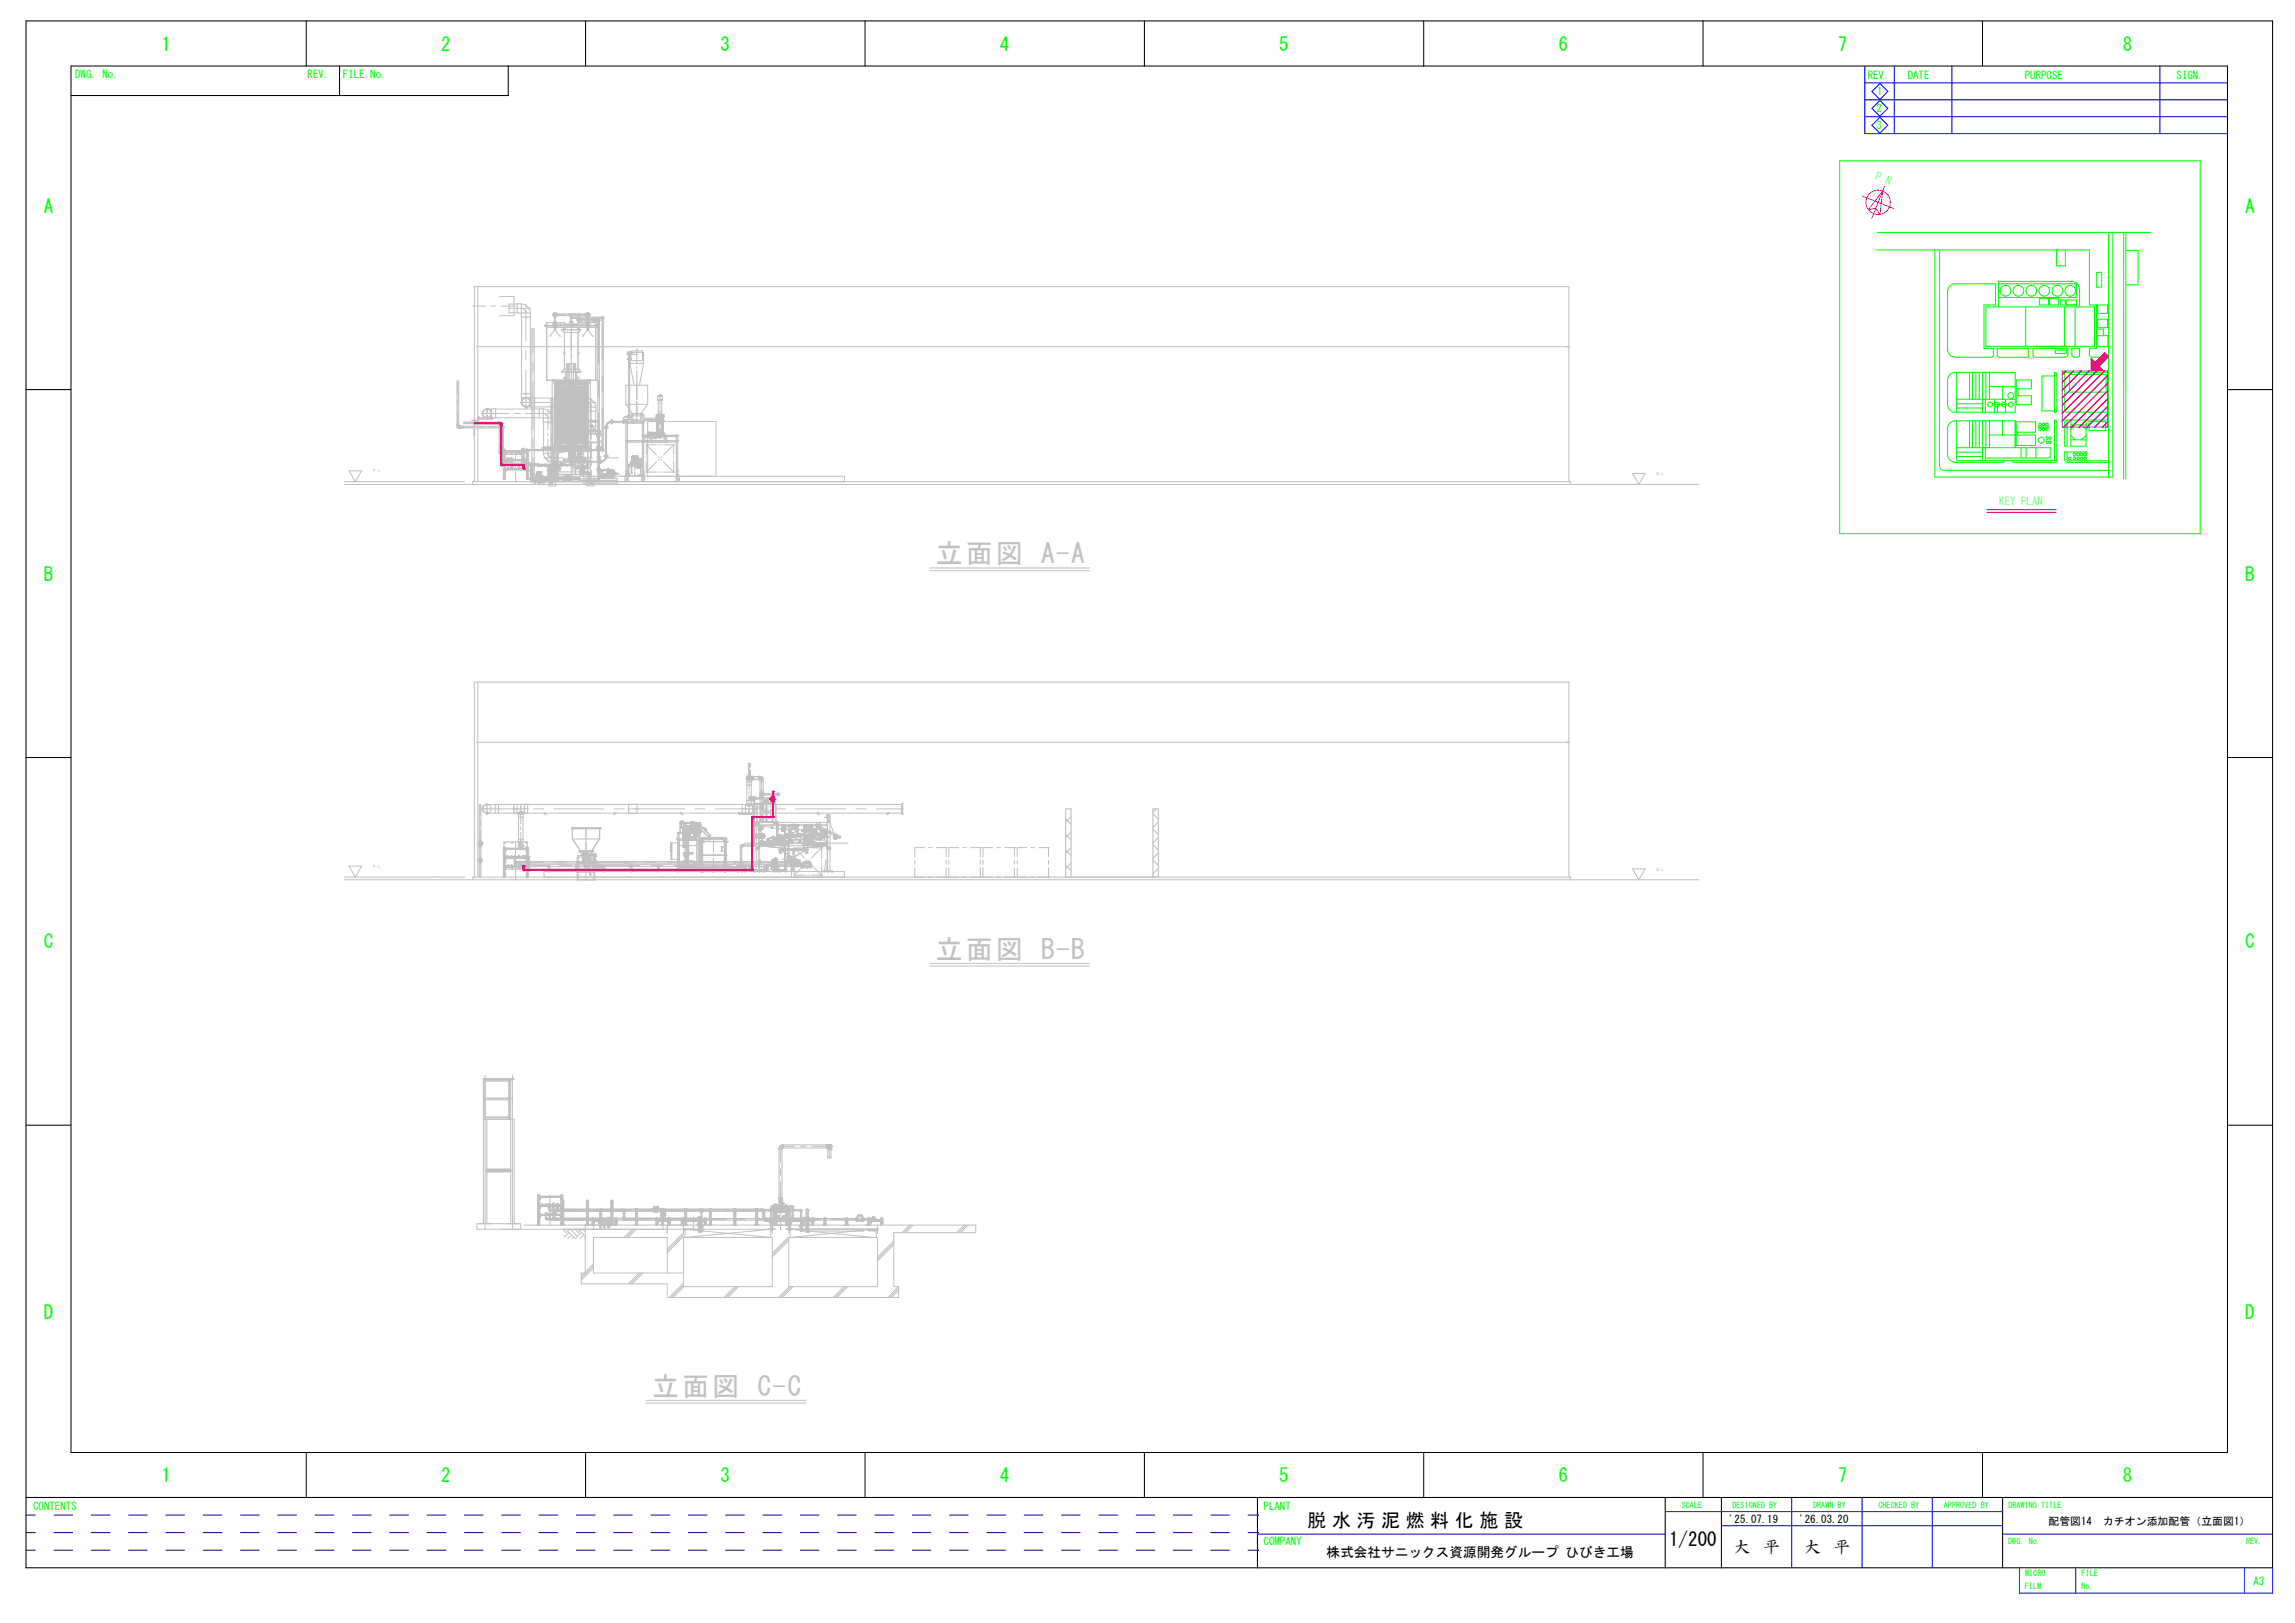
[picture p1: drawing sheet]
<svg xmlns="http://www.w3.org/2000/svg" width="420mm" height="297mm" viewBox="0 0 420 297" stroke-linecap="round" stroke-linejoin="round" font-family="sans-serif">
<defs><g id="words">
<g font-size="5" fill="#c0c0c0">
<text x="171.3" y="103.1">立面図 A-A</text>
<text x="171.3" y="175.5">立面図 B-B</text>
<text x="119.4" y="255.4">立面図 C-C</text>
</g>
<g font-size="3.5" fill="#0f0">
<text x="29.5" y="9.3">1</text>
<text x="80.8" y="9.3">2</text>
<text x="131.9" y="9.3">3</text>
<text x="183.1" y="9.3">4</text>
<text x="234.2" y="9.3">5</text>
<text x="285.3" y="9.3">6</text>
<text x="336.5" y="9.3">7</text>
<text x="388.6" y="9.3">8</text>
<text x="8" y="38.9">A</text>
<text x="411.1" y="38.9">A</text>
<text x="8" y="106.3">B</text>
<text x="411.1" y="106.3">B</text>
<text x="8" y="173.6">C</text>
<text x="411.1" y="173.6">C</text>
<text x="8" y="241.3">D</text>
<text x="411.1" y="241.3">D</text>
<text x="29.5" y="271.3">1</text>
<text x="80.8" y="271.3">2</text>
<text x="131.9" y="271.3">3</text>
<text x="183.1" y="271.3">4</text>
<text x="234.2" y="271.3">5</text>
<text x="285.3" y="271.3">6</text>
<text x="336.5" y="271.3">7</text>
<text x="388.6" y="271.3">8</text>
</g>
<g font-size="3.5">
<text x="239.4" y="279.4">脱 水 汚 泥 燃 料 化 施 設</text>
<text x="305.6" y="282.9">1/200</text>
</g>
<g font-size="3">
<text x="317.4" y="284.2">大</text>
<text x="322.9" y="284.2">平</text>
<text x="330.2" y="284.2">大</text>
<text x="335.7" y="284.2">平</text>
</g>
<text font-size="2.5" x="242.9" y="284.9">株式会社サニックス資源開発グループ ひびき工場</text>
<g font-size="2" fill="#0f0">
<text x="13.7" y="14.3">DWG. No.</text>
<text x="56.3" y="14.3">REV.</text>
<text x="62.8" y="14.3">FILE No.</text>
<text x="341.9" y="14.5">REV.</text>
<text x="343.7" y="17.4">1</text>
<text x="349.2" y="14.5">DATE</text>
<text x="370.7" y="14.5">PURPOSE</text>
<text x="398.5" y="14.5">SIGN.</text>
<text x="343.5" y="23.6">3</text>
<text x="343.5" y="20.5">2</text>
<text x="6.1" y="276.4">CONTENTS</text>
<text x="231.3" y="276.4">PLANT</text>
<text x="231.3" y="282.8">COMPANY</text>
<text x="412.5" y="290">A3</text>
</g>
<g font-size="2" fill="#0ff">
<text x="343.2" y="32.7" transform="rotate(22 343.2 32.7)">P.N</text>
<text x="366" y="92.5">KEY PLAN</text>
</g>
<g font-size="2">
<text x="316.6" y="278.8">'25.07.19</text>
<text x="329.4" y="278.8">'26.03.20</text>
<text x="375" y="279.1">配管図14　カチオン添加配管（立面図1）</text>
</g>
<g font-size="1.5" fill="#0f0">
<text x="307.9" y="275.9">SCALE</text>
<text x="317.2" y="275.9">DESIGNED BY</text>
<text x="331.9" y="275.9">DRAWN BY</text>
<text x="343.9" y="275.9">CHECKED BY</text>
<text x="355.9" y="275.9">APPROVED BY</text>
<text x="367.7" y="275.9">DRAWING TITLE</text>
<text x="367.7" y="282.6">DWG. No.</text>
<text x="411.2" y="282.6">REV.</text>
<text x="370.7" y="290.8">FILM</text>
<text x="370.7" y="288.5">MICRO</text>
<text x="381.1" y="290.8">No.</text>
<text x="381.1" y="288.5">FILE</text>
</g>
</g></defs>
<g fill="none" stroke="#c0c0c0" stroke-width=".18">
<path d="M86.6 56h2.3M87.5 52.5v35.7M89.9 56h.9M91.4 54.3h2.7v3.5h-2.7M91.7 56h2.4M93.2 56.4h.1M93.2 56.4h.5M93.9 56.4h.1M94.1 56h.1M94.2 56.4h1.1M94.7 55.6h-1.5v1.6h1.5M95.4 56.4h.1"/>
<path d="M95.4 56.4h.5M95.5 58v14.1M95.5 56.4v.1M95.7 56.5h.1M95.9 56.6l.3 .2M96.2 56.9v.1M96.2 56.4h.8M96.2 57h.1M96.3 57.1h.1M96.3 58.2h.1M96.3 55.7v.8M96.3 56.8v.5"/>
<path d="M96.3 57.4v5M97 56.4h.1M97.1 58v14.1M99.8 59.6h.1M99.8 59.6h9.6M99.8 59.6h9.6h-.1M99.8 59.5h.1M99.8 59.5h.2M99.8 59.7h.2M99.8 59.5v.1M99.8 59.6l.2 .1M99.9 59.5h.1"/>
<path d="M99.9 59.7v-.2v.2M99.9 59.7h.1M99.9 59.6h.1M99.9 59.6v.1M100 59.5h.1M100 59.5v.1M100 59.6l-.1 .1M100 59.6h.1M100 59.6l.1 .3M100.1 59.9h.1M100.1 59.9h9M101.1 57.6h2.5"/>
<path d="M101.3 59.6h.1M101.3 59.1h.6M101.3 59.5h.6M101.3 59.4h.1M101.3 59.4h.1l-.1 .2M101.3 57.5h.1M101.3 57.7v.1M101.3 57.5v.2M101.3 57.3v.1M101.3 57.8v.1M101.4 59.6h.1M101.4 59.1h.1"/>
<path d="M101.4 59.5h.1M101.4 59v.1M101.4 59.3v.3M101.4 59.4h-.1M101.4 59.4h.1M101.4 57.4h.1M101.4 59.6v-.3h6.4v.3M101.4 57.8h.1M101.5 57.3l-.2 .2M101.5 57.9h.2M101.5 59.4h.1M101.5 59.1h.1"/>
<path d="M101.5 59.9v.5h.2v-.5M101.5 59.5v.1M101.5 57.3l.2 .1M101.5 57.3l-.1 .1M101.5 59.9h.1M101.5 57.9h.1M101.5 60h.2M101.5 59.9h.2M101.5 59.1v1M101.6 59h.1M101.6 59.6h.1M101.6 59.1h.1"/>
<path d="M101.6 58h.1M101.6 57.8h.1M101.6 58.8h.1M101.6 57.2v1M101.6 58.3v.1M101.6 58.5v.9M101.6 59.5v.9M101.7 59.1h.1M101.7 59.9h.1M101.7 60h.1M101.7 59.1l-.1 1-.1-.1M101.7 59.4h.1"/>
<path d="M101.7 59.5v.1M101.7 57.3v.1M101.7 59.4h.2M101.7 57.4h.1M101.7 57.8h.1M101.7 59.4h.2v.2M101.8 59.6h.1M101.8 59.4h.1M101.8 57.4h.1M101.8 57.4h-.1M101.8 59.1h.1M101.8 59.5h.1"/>
<path d="M101.8 57.6h.1M101.8 57.4v.4M101.8 59v.1M101.8 59.3v.3M101.8 58.9v.3M101.8 59.4v.2M101.8 57.8l.1 .1M101.9 57.7l-.2 .2M101.9 57.3l-.1 .1M101.9 57.6h.1M101.9 59.4h-.6v.2M101.9 59.6h.1"/>
<path d="M102 57.6h.1M102.1 57.6h.1M102.6 59.3v.3M103.3 59.1v.5M103.3 59.6v-.5h-3.2v10.5M103.6 59.6v-.2h2v.2M103.6 59.4h2M103.6 59.5h2M104.1 59.6h.1M104.1 57.6h.9M104.3 59.4v.2M104.4 58.1h2.1"/>
<path d="M104.5 58h.2v.2h-.2zM104.5 58.1h.2v.1zM104.6 59.1h.1M104.6 58h.1M104.6 58.8h.1M104.6 58.3h.1M104.6 58h5.7l.2 .1-.2 .2h-5.7M104.6 57.4v.2M104.6 57.7h.1M104.6 57.8v.6M104.6 58.5v.6M104.6 59.4v27.7"/>
<path d="M104.8 58.1h.1M104.8 58v.3M104.9 59.4v.2M104.9 59.4h.1M105 57.6h.1M105.1 59.6h.1M105.3 57.6h2.7M105.6 58.6h1M105.8 58.8h.1M105.8 58.1h.1M105.8 57.4v.2M105.8 57.7v.1"/>
<path d="M105.8 57.9v.4M105.8 58.4v.1M105.8 58.6v.2M105.8 59.6v-.5h3.3v10.5M105.9 59.1v.5M106.1 58.6h.1M106.4 58.6h.1M106.4 57.6h.1M106.5 59.3v.3M106.6 59.3v.3M106.9 58.6h.4M107.1 57.6h.1"/>
<path d="M107.1 58.1h.7M107.3 59.6h.1M107.3 59.1h.6M107.3 59.4h.1M107.3 59.4h.6M107.3 59.5h.6M107.3 57.7l.1 .1M107.3 59.4v.2M107.3 57.6h.1M107.3 57.5v.2M107.3 57.3v.1M107.3 57.4h.1"/>
<path d="M107.3 57.8v.1M107.4 59.6h.1M107.4 59.1h.1M107.4 59.5h.1M107.4 57.8l.3 .1M107.4 59v.1M107.4 59.3v.3M107.4 57.8h.1M107.4 57.4h.1M107.4 59.4h.1M107.4 59.4l-.1 .2M107.4 59.4v.2"/>
<path d="M107.5 57.3l-.1 .1M107.5 59.4h.1M107.5 59.1h.1M107.5 59.9h.1M107.5 59.5v.1M107.5 60h.1M107.5 59.1v.9l.1 .1 .1-1M107.5 60h.2M107.5 59.9h.2M107.6 58.6h.9M107.6 59h.1M107.6 59.6h.1"/>
<path d="M107.6 59.1h.1M107.6 58h.1M107.6 57.8h.1M107.6 58.8h.1M107.6 57.2v1M107.6 58.3v.1M107.6 58.5v.9M107.6 59.5v.9M107.6 57.3l-.2 .1M107.7 59.1h.1M107.7 60h.1M107.7 59.1v1.3h-.2v-.5"/>
<path d="M107.7 59.4h.1M107.7 59.9h.1M107.7 57.3l.1 .1M107.7 59.9v.1M107.7 59.9l-.2 .1M107.7 57.9h.1M107.7 57.4h.1M107.7 57.8h.1M107.7 59.4h.2v.2M107.7 59.4h.2M107.8 57.8l-.1 .1M107.8 59.4h.1"/>
<path d="M107.8 57.4v.1M107.8 57.4h-.1M107.8 59.6h.1M107.8 59.1h.1M107.8 59.5h.1M107.8 57.6h.1M107.8 59v.1M107.8 59.3v.3M107.8 57.8h.1M107.8 57.8v.1M107.8 59.4v.2M107.8 57.3v.1"/>
<path d="M107.9 57.5v.2M107.9 57.5v.1M107.9 57.6h.1M107.9 57.7h-.1M107.9 59.6h.1M108 57.6h.1M108.4 58.6h.1M108.4 58.1h2.1M108.5 58.6h.1M108.6 58.6h.2M108.8 58.6h.1M108.9 58.6h.1"/>
<path d="M109 58.6h.3M109.1 59.6h.1M109.1 59.9h.1M109.2 59.6l-.1 .3M109.2 58.6h.1M109.2 59.6h.1M109.2 59.5h.1M109.2 59.7h.1M109.3 59.7h.1M109.3 59.5h.1M109.3 59.6h.1M109.3 59.5v.2"/>
<path d="M109.3 59.6l-.1 .1M109.3 59.5h-.1M109.3 59.7h-.1v-.2l.1 .2M109.3 59.5v.1M109.3 58.6h.2M109.4 59.6h.1M109.5 58.6h.3M109.6 59.1h.1M109.6 58.8h.1M109.6 58.4v.2M109.6 58.7v.1M109.6 58.9v7.7"/>
<path d="M109.8 58.6h.1M110.1 58.1h.1M110.1 58v.3M110.2 58.4h.2M110.3 58.3h.1M110.3 58.4h.1M110.3 58v7.8M110.4 58.1v24.3M110.5 58.1h.1M110.5 58.1l-.2-.1-.1 .1v24.3l.1 .1 .2-.1M83.6 78.2h.2M83.7 69.7v8"/>
<path d="M83.8 78.3h.1M83.8 77.7h.1M83.8 69.7v2.5M83.8 73.2v1M83.8 75.2v2.7M83.8 77.9v.1M83.8 78.1v.2M83.9 78.2h.6M84 69.7v8M84.2 78.3h.1M84.2 78v.3M84.3 78.2h.1"/>
<path d="M84.6 78.2h2.3M84.8 78.2h.1M84.8 77.3h6.3M84.8 77.4h2M84.8 77.6h6.3M84.8 78h6.7M84.8 78.3h6.7M86.8 76.8h.1v2.9h-.1zM87.4 76.3h.2M87.4 76.9h.2M87.5 76.3v.7M87.5 76.5h2.7v.2h-2.7"/>
<path d="M87.5 76.5h1M87.5 77.4h.8M87.6 76.9h.1M87.6 76.3h.1M87.8 78.2h.8M88.2 75.7h1M88.3 76.6h.1M88.3 76.4v.2M89.1 77.4h2.1M89.2 76.5h.1M89.2 76.6h.1M89.2 74.7v.7"/>
<path d="M89.2 75.5v.3M89.2 75.9v.7M89.2 76.5h1M89.3 75.7h.7M89.4 78.2h2.3M89.9 75.7h.1M90 76.6h.1M90 76.4v.2M90 75.7h3.2M90.2 76.5h.1M90.7 76.5h8M90.7 74.9h8"/>
<path d="M90.9 75.7h.1M91.1 77.4h.1M91.2 75.7h.1M91.3 77.4h.1M91.4 77.9v4.6M91.5 77.4h.2M91.5 77.9h.1M91.5 77.2v.2M91.5 77.5v.1M91.5 77.7v1.6M91.5 79.9v.6M91.5 78.2h.1"/>
<path d="M91.7 77.9v4.6M91.7 77.4h.1M91.8 78.2h.1M91.9 78.6v4.1M92 78.2h.2M92 78.4h.1M92 78.7h.1M92 77.9v.3M92 78.2v.2M92 78.4v1.5M92.2 78.6v9.1M92.2 78.2h.1"/>
<path d="M94.2 75.7h1M95.3 73.7h1.1M96.2 75.7h3.1M96.3 74.7h.1M96.3 72.1h.1M96.3 64.2v1.7M96.3 67.7v5.7M96.3 73.5v1.2M96.5 73.7h4.1M97.3 73.7h.1M97.6 60.2v4.4M97.6 66.3v1.8"/>
<path d="M97.6 69.8v8.7M97.9 72.9h9.2M97.9 74.5h8.8M98 73.7h.1M98.7 75.7h.1M99.5 75.7h.1M99.5 75.7h.4M99.5 77.3v4.5M99.6 75.7h.1M99.7 75.7h.1M99.9 75.8l.3 .3M100 75.8h.1"/>
<path d="M100.1 69.6h9zM100.1 75.9h.1M100.1 69.6h.1M100.1 76h.1M100.2 76.1l.1 .1M100.2 75.7h.8M100.3 76.3v.1M100.3 77.4h.1M100.3 75v.7M100.3 76v.5M100.3 76.6v2.1M100.3 79.2v.6"/>
<path d="M100.7 61.5h.1M101 75.7h.1M101 61.1l-.3 .4M101 72.8v4.9M101 79.5v2M101.1 69.6v.1M101.1 69.6h.5M101.1 69.6v17.2M101.1 69.6h.1M101.1 60.9v.1M101.2 69.5h.1M101.2 69.6h.1"/>
<path d="M101.2 69.7h.1M101.2 69.5v.1M101.2 60.8v.1M101.2 60.8l.4-.5 .3 .5M101.3 69.7h.1M101.3 69.8h.1M101.3 69.5v.3M101.3 69.5h.1M101.3 69.6h-.1M101.3 69.6h.1M101.3 69.7h-.1M101.5 70.1l6.2 .1z"/>
<path d="M101.5 69.7h.1M101.5 69.8h.1M101.5 75.9h.1M101.5 75.9h6.2M101.5 69.6h.1M101.5 70.2h.1M101.5 69.6v17.2M101.6 60.4h.1M101.6 69.6h.1M101.6 69.6v17.2M101.6 60.3v.1M101.6 70.1h-.1h6.1"/>
<path d="M101.6 69.8h.1M101.6 70.1h.1M101.6 70.1v11.6M101.6 69.6l.5 .5M101.6 69.6v.5M101.6 69.7l.5 .4M101.6 69.8l.4 .3M101.6 69.8l.3 .3M101.6 69.9l.3 .2M101.6 70l.2 .1M101.7 70.2h.1M101.7 60h-.2"/>
<path d="M101.7 69.6l.5 .5M101.7 70.1h.1M101.7 70.3h.1M101.7 73.7h1.1M101.7 70v.4M101.7 70.3l.1-.3-.1 11.8h.1M101.7 70.4h.1M101.7 69.6l.6 .5M101.8 70.2h-.1M101.8 70.3h.1M101.8 70.2h.1M101.8 70.1h.1"/>
<path d="M101.8 69.6l.5 .5M101.8 75.9h.1M101.9 70.1h.1M101.9 70.2h.1M101.9 70.2v11.4M101.9 69.6l.5 .5M102 69.6l.5 .5M102 60.8v.1M102 70.1v11.6M102 70.2v11.4M102 69.6l.6 .5M102 60.9l.1 .1"/>
<path d="M102.1 70.2v11.4M102.1 79.8h.1M102.1 77.5h.1M102.1 75.1h.1M102.1 73.8h.1M102.1 74.6h.1M102.1 71.4h.1M102.1 70.2h.1M102.1 70.8h5M102.1 70.4h5zM102.1 79.2h5M102.1 79.4h5"/>
<path d="M102.1 79.5h5M102.1 79.6h5M102.1 79.7h5M102.1 79.8h5M102.1 79.9h5M102.1 80h5M102.1 79.3h5M102.1 79.1h5M102.1 77.1h5M102.1 77.3h5M102.1 77.4h5M102.1 77.5h5"/>
<path d="M102.1 77.6h5M102.1 77.7h5M102.1 77.8h5M102.1 77.9h5M102.1 78h5M102.1 78.1h5M102.1 78.2h5M102.1 78.3h5M102.1 78.4h5M102.1 78.5h5M102.1 78.6h5M102.1 78.7h5"/>
<path d="M102.1 78.8h5M102.1 78.9h5M102.1 79h5M102.1 77.2h5M102.1 76.9h5M102.1 75h5M102.1 75.1h5M102.1 75.2h5M102.1 75.3h5M102.1 75.4h5M102.1 75.5h5M102.1 75.6h5"/>
<path d="M102.1 75.7h5M102.1 75.8h5M102.1 75.9h5M102.1 76h5M102.1 76.1h5M102.1 76.2h5M102.1 76.3h5M102.1 76.4h5M102.1 76.5h5M102.1 76.6h5M102.1 76.7h5M102.1 76.8h5"/>
<path d="M102.1 74.8h5M102.1 73h5M102.1 73.1h5M102.1 73.2h5M102.1 73.3h5M102.1 73.4h5M102.1 73.5h5M102.1 73.6h5M102.1 73.7h5M102.1 73.8h5M102.1 73.9h5M102.1 74h5"/>
<path d="M102.1 74.1h5M102.1 74.2h5M102.1 74.3h5M102.1 74.4h5M102.1 74.5h5M102.1 74.6h5M102.1 74.7h5M102.1 72.9h5M102.1 72.7h5M102.1 70.9h5M102.1 71h5M102.1 71.1h5"/>
<path d="M102.1 71.2h5M102.1 71.3h5M102.1 71.4h5M102.1 71.5h5M102.1 71.6h5M102.1 71.7h5M102.1 71.8h5M102.1 71.9h5M102.1 72h5M102.1 72.1h5M102.1 72.2h5M102.1 72.3h5"/>
<path d="M102.1 72.4h5M102.1 72.5h5M102.1 72.6h5M102.1 69.6l.5 .5M102.1 61.1l.4 .4M102.1 70.8v1.9M102.1 72.9v1.9M102.1 75v1.9M102.1 77.1v2M102.1 79.2v2M102.2 69.6l.5 .5M102.2 70.4h.1"/>
<path d="M102.2 70.4v.3M102.3 69.6l.4 .5M102.3 70.7v10.5M102.3 70.2v11.4M102.3 69.6l.5 .5M102.3 70.1v11.5M102.4 69.6l.4 .5M102.5 69.6l.4 .4M102.5 61.5h.1M102.5 69.6l.5 .4M102.6 70.1h.1M102.6 69.6l.4 .4"/>
<path d="M102.7 69.6l.4 .4M102.7 70.2v11.4M102.8 69.6l.4 .4M102.8 60.4h3.5M102.8 60.4l.5 .5M102.8 60.3h3.5M102.8 60.3l.5 .6M102.8 60.3v.1M102.9 69.6l.4 .4M103 69.6l.3 .4M103 69.6l.4 .3M103.1 70.7h.1"/>
<path d="M103.1 69.6l.3 .3M103.1 70.7v.3M103.2 69.6l.3 .3M103.2 70.4l.1 .1M103.2 60.2h.2M103.2 64.6h.2M103.2 69.2h.2M103.3 70.5v.4l.1-.4M103.3 70.5h.1M103.3 60v.3zM103.3 64.5v.3zM103.3 69v.3z"/>
<path d="M103.3 69.6l.3 .3M103.3 67.6h.1M103.3 60.9h.1M103.3 70.9h.1M103.3 67.6h2.5M103.3 67.6l-.5 .5h3.5M103.3 60.9v6.7M103.3 70.4v.5M103.3 60.9h2.5M103.4 60.2h.1M103.4 64.6h.1M103.4 69.2h.1"/>
<path d="M103.4 69.6l.3 .3M103.4 69.6l.3 .2M103.4 70.4v.1M103.5 69.6l.3 .2M103.5 70.2v12.3M103.5 70.7h.1M103.6 68.1h.1M103.6 68.1v1.5M103.6 69.6l.2 .2M103.7 68.1h.1M103.7 69.6l.1 .1M103.8 69.6h.1"/>
<path d="M103.8 69.8h.1M103.8 69.8h1.6M103.8 66.6h1.6v3.3h-1.6zM103.8 69.8l-1.2 .3M103.8 66.6v3.3M103.9 70.9h.1M103.9 70.7h.2M103.9 70.7h.1M103.9 70.9h1.4M103.9 70.7v.4M103.9 73.7h3.4M103.9 70.8h.1"/>
<path d="M103.9 71.1h.1M103.9 66.8h.1M103.9 66.8v.8l-.2 .5M104 71.1v-.5h-.1v.5M104 66.6h.2v2.9M104 66.6l-.1 .2M104 70.9h.1M104 71.1h.1M104 70.8h.1M104 66.6v1l-.3 .5M104 70.6v.5M104 71l.1 .5"/>
<path d="M104 70.8h-.1M104 71h-.1M104 70.7h.1M104 70.7l.1 .1M104.1 71.1h.1M104.1 71v.1M104.2 69.6h.1M104.2 70.8h.1M104.2 74.5h.1M104.2 66.6v4.3M104.2 72.9v.1M104.2 73.1v.1"/>
<path d="M104.2 73.4v1.1M104.2 71l.1 .4v-.4M104.2 69.6v3.1M104.2 69.5v.1M104.2 69.5l-.1 .1M104.2 71.4l-.1-.4v.6M104.3 70.4h.1M104.3 70.1h.1M104.3 70.2h.1M104.4 70.2h.1M104.4 70.1h.1M104.4 70.3h.1"/>
<path d="M104.4 70v.4M104.4 70.4h.1M104.5 70.3h.1M104.5 70.3l-.1-.3v.3M104.5 70.2h.1M104.5 70.1h.1M104.5 70.4v.3M104.5 70.5h.2M104.5 70.2v11.4M104.6 71h.1M104.6 71.6h.1M104.6 74.6h.1"/>
<path d="M104.6 70.1h.1M104.6 70.2v11.4M104.7 70.4v.3M104.7 70.2h.1M104.7 70.1h.1M104.7 70h.1v.3h-.1zM104.7 70.3h.1M104.7 70l.1 .3M104.8 70.2h.1M104.8 70.4h.1M104.8 70.1h-.1M104.8 70v.4"/>
<path d="M104.8 70.3h.1M104.8 70.1h.1M104.9 71v.4M104.9 70.4h.1M104.9 71.4l.1-.4v.6M105 69.5v.1M105 69.6v3.1M105 70.8h.1M105 74.5h.1M105 72.9v.1M105 73.1v.1M105 73.4v1.1"/>
<path d="M105 71l-.1 .4M105 69.6h.1M105 66.6v4.3M105.1 70.7h.1M105.1 70.7v.1M105.1 71v.1M105.1 70.8h.1M105.1 71.1h.1M105.2 66.6v.2M105.2 70.9h.1M105.2 71.1h.1M105.2 70.8h.1"/>
<path d="M105.2 66.8h.1M105.2 66.8v.8l.3 .5-.3-.5v-.8M105.2 70.6v.5M105.2 71l-.2 .5M105.2 66.6h-.2v2.9M105.2 71h.1M105.2 70.7h.1M105.2 70.7l.1 .4M105.2 70.6l-.1 .5M105.2 70.6l-.1 .1M105.3 71.1h.1M105.3 70.9h.1"/>
<path d="M105.4 66.6v3.3M105.4 69.6h.1M105.4 69.8h.1M105.4 69.8l1.2 .3M105.4 69.5v.1M105.4 69.6l.3 .3M105.4 69.7l.2 .2M105.5 69.6l.3 .3M105.5 68.1h.1M105.6 68.1h.1M105.6 68.1l-.1 1.5M105.6 68.1v1.5"/>
<path d="M105.6 69.6l.3 .4M105.6 70.7h.1M105.6 70.7v.1M105.6 69.6l.4 .4M105.6 70.2v12.3M105.7 69.6l.4 .4M105.7 70.4v.1M105.7 70.5l.1 .4 .1-.4M105.7 70.5h.2M105.8 69.6l.4 .4M105.8 60.9v6.7M105.8 60.2h.1"/>
<path d="M105.8 64.6h.1M105.8 69.2h.1M105.8 67.6h.1M105.8 60.9h.1M105.8 70.9h.1M105.8 70.4v.5M105.8 67.6l.5 .5M105.9 60v.3zM105.9 64.5v.3zM105.9 69v.3zM105.9 69.6l.4 .5M105.9 69.6l.5 .5"/>
<path d="M105.9 60.2h.1M105.9 64.6h.1M105.9 69.2h.1M105.9 70.4v.1M106 69.6l.5 .5M106.1 70.7h.1M106.1 69.6l.5 .5M106.1 70.7l-.1 .3M106.1 69.6l.6 .5M106.2 69.6l.5 .5M106.3 69.6l.5 .5M106.3 68.1h.1"/>
<path d="M106.3 60.3v.1M106.3 60.4l-.5 .5M106.3 60.3l-.5 .6M106.3 69.6l.6 .5M106.4 70.2v11.4M106.4 69.6l.6 .5M106.5 69.6l.5 .5M106.6 69.6l.5 .5M106.6 70.1h.1M106.6 69.6l.6 .5M106.7 73.7h.1M106.7 61.5h.1"/>
<path d="M106.7 69.6l.5 .5M106.8 69.6l.5 .5M106.8 70.1v11.5M106.8 69.6l.6 .5M106.8 70.2l.1 17.7h6.1v-.4h-6.1M106.9 69.6l.5 .5M106.9 70.7v10.5M106.9 70.4h.1M107 70.4h.1M107 70.4v.3M107 69.6l.5 .5M107 70.8v1.9"/>
<path d="M107 72.9v1.9M107 75v1.9M107 77.1v2M107 79.2v2M107 61.1l-.3 .4M107.1 69.6l.4 .5M107.1 79.8h.1M107.1 77.5h.1M107.1 75.1h.1M107.1 73.8h.1M107.1 74.6h.1M107.1 71.4h.1"/>
<path d="M107.1 70.2h.1M107.1 70.2v11.4M107.1 69.6l.4 .4M107.1 60.9v.1M107.2 70.1v11.6M107.2 70.2v11.4M107.2 69.6l.3 .3M107.2 60.8v.1M107.2 77.1h2.1h-2.1M107.2 78.8l2.1 .1h-2.1M107.3 70.2h.1M107.3 60.8l.3-.5 .3 .5"/>
<path d="M107.3 70.2v11.4M107.3 69.6l.4 .2M107.3 79h.1M107.3 77.2h.1M107.3 70.1h.1M107.3 75.9h.1M107.3 69.6l.2 .2M107.4 70.2h.1M107.4 70.1h.1M107.4 79.4h1.8M107.4 70.3h.1M107.4 79.4l-.6 1.5"/>
<path d="M107.4 70.4h.1M107.4 73.7h.1M107.4 77.1v.2h1.7M107.4 78.9v.2h1.7M107.4 69.6l.1 .1M107.4 73.7h.2M107.4 70v.4M107.4 70.3v-.3h.1v11.8M107.5 70.2h.1M107.5 70.3h.1M107.5 70.1h.1M107.5 78h.4"/>
<path d="M107.5 69.6h.1M107.5 69.8h.2M107.5 69.6v.5M107.6 60.3v.1M107.6 73.7h.3M107.6 70.1h.1M107.6 69.6h.1M107.6 69.6h.5M107.6 69.6v17.2M107.6 60.4h.1M107.6 69.7h.1M107.6 70.2h.1"/>
<path d="M107.7 69.7h-.1M107.7 69.8h.1M107.7 70.1h.1M107.7 60.3h.1M107.7 70.1h-.2v11.6M107.7 73.7h.1M107.7 75.9h.1M107.8 73.8l.3 .2M107.8 69.5h.1M107.8 69.6h.1M107.8 69.7h.1M107.8 69.5v.1"/>
<path d="M107.8 69.7h.2M107.8 69.5l.1 .1M107.9 69.5v.3M107.9 69.5h.1M107.9 69.5v.2M107.9 69.7h.1M107.9 69.8h.1M107.9 69.6h.1M108 69.6h.1M108 60.8v.1M108.1 69.6h.1M108.1 77.8h.1"/>
<path d="M108.1 60.9v.1M108.1 77.8l.7 .7M108.1 74v.1M108.1 77.8l.2 .3M108.1 69.6v17.2M108.1 69.6v.1M108.1 61.1l.4 .4M108.1 78h.3M108.1 77.9h.3v.2h-.2zM108.2 74.1v.1M108.2 73.7h.8M108.2 74.3v.1"/>
<path d="M108.2 79.1h.1M108.2 78.9h.1M108.2 77.3h.1M108.2 77.1h.1M108.2 75.4h.1M108.2 76.9h.1M108.2 72.9v.8M108.2 74v.5M108.2 74.6v1.2M108.2 76v.2M108.2 76.4v1.2M108.2 77.9v.2"/>
<path d="M108.2 78.3v2M108.4 78.2l.1 .1M108.5 61.5h.1M108.5 78h.6M108.6 78.3l.2 .3M108.8 78.5h.1M109 73.7h.1M109.1 78h.1M109.1 75.2v1.9M109.1 69.6h.1M109.1 76.9h-1.7v.2M109.1 78.7h-1.7v.1"/>
<path d="M109.1 77.1v1.7M109.1 78.9v.5M109.2 79.4l.5 1.5M109.2 79h.1M109.2 77.2h.1M109.2 77v.2M109.2 78.8v.2M109.6 79.1h.1M109.6 69.6v3M109.6 75.6v9M110.3 68.8v2.9M110.3 74.7v7.8"/>
<path d="M111 78.5h.1M111 78.2h.1M111 78v1.9M111 77.8v.1M111.2 77.6h-.1M111.4 77.4l-.3 .3M111.4 77.3v.1M111.6 77.3h-.1M111.8 77.2h.1M112.3 77.2h.1M112.6 77.2h-.9M112.8 77.2h.3"/>
<path d="M113.9 77.2h.1M114.2 76.8h.1M114.2 76.8h2.5M114.2 76.8v.1M114.2 76.5v.3M114.2 77.2h.1M114.2 76.5h.1M114.2 76.9h.1M114.2 76.9v.1h.5M114.4 77.2h-1.1M114.6 77.2h.1M114.6 77.2v9.7h.2v-9.7"/>
<path d="M114.6 77.2h3.2M114.6 74h4M114.6 74v-3.5h4v3.5M114.6 74l1.2 1.7M114.6 77.2l.2 .1M114.6 77.1h-.1M114.7 76.4h.1M114.7 77h.1M114.7 77l.7 .1v.2M114.8 64.7h.8M114.8 77.4v.1M114.8 77.1h.1"/>
<path d="M114.8 77.2v9.6M114.8 77.5h.1M114.8 77.5h2.8M114.8 77h.1M114.9 64.7h.1M115 64.8h.1M115 64.5l.1 .1M115 76.8l-.1 .1M115 64.5h.1M115 64.5l-.1 .3 .2 .1M115 64.5h2.8v2M115 64.9h1.6"/>
<path d="M115 64.8v.1M115 76.7l-.3 .3M115.1 64.8h.1M115.1 64.6h.1M115.1 64.8l-.1 .1M115.1 64.6h.2v.2h-.2zM115.1 64.4v.1M115.1 76.5v.1M115.2 64.8h.1M115.2 65h.1M115.2 76.2h.1M115.2 64.4h.1"/>
<path d="M115.2 65.1h.1M115.2 65.7h.1M115.2 66h.1M115.2 64.3v.9M115.2 65.3v.1M115.2 65.5v3.7M115.2 70.4v1.3M115.2 73v3.4M115.2 64.4l.1 .1M115.3 64.5h.1M115.3 64.7v.3M115.3 64.5h-.2v.5"/>
<path d="M115.3 64.6h.1M115.3 64.8h.1M115.3 64.9h.1M115.3 64.8l.1 .1M115.3 64.5h.1zM115.3 64.5v2M115.3 64.9h-.2M115.3 66.5l.8 4M115.3 66.5h2.5M115.4 64.5l-.1 .1M115.4 64.5h.1M115.4 64.5v.3"/>
<path d="M115.4 64.8v.1M115.5 64.7h.1M115.5 64.2h2.1v1.8h-2.1zM115.6 64.7h.1M115.6 75.7l2 .1zM115.7 76.1h.1M115.7 76.1h.9M115.7 77.2h.1M115.8 77.2h.1M115.8 75.8v.7h-.2v-.2h-.2v.1l-1.1-.1-.1 .2M115.9 77.3h.1M115.9 77.2v.1"/>
<path d="M115.9 77.2l.1 .3M116 77.5h.1M116 76.8v.7M116.6 75.9h.1M116.6 76.9h.1M116.6 64h.1M116.6 64v2.7M116.6 67.1v.4M116.6 67.9v5.3M116.6 73.5v3.4M116.8 76.1h.1M117.1 76.1h.9"/>
<path d="M117.1 76.8h.4M117.3 75.8v.7h3v.5h-4.7v.3M117.4 75.8h.5v.7h-.5zM117.6 77.5h.1M117.6 79.7h6.5M117.6 77.4h.1M117.6 79.7h.1M117.6 77.4v.1M117.6 77.2v.1M117.7 77.3h.1M117.7 77.2v.1M117.8 79.7h.1"/>
<path d="M117.8 79.9h.1M117.8 77.2v9.6M117.8 77.2h.1M117.8 76.8l.1 10.1h-.3v-9.7M117.8 77.2h-3M117.8 76.8h2.5M117.8 66.5l-.7 4M118.1 79.7v1.2M118.2 79.8h.1M118.2 79.7v.1M118.5 79.4h.6M118.5 79.6h.1"/>
<path d="M118.5 79.6l.1 .1M118.5 79.2h.1M118.5 79.2v.4M118.6 74l-1.3 1.7M118.7 79.6h.6M118.7 79.2h.6M118.7 79.7h.1M118.7 79.6h.1M118.7 79.1h.1M118.7 79.1v.1M118.7 79.6v.1M118.7 79.2h.1"/>
<path d="M118.8 79.2h1.3M118.8 79.5h.4M118.8 79.5l.5 .1M118.8 79.6h1.3M118.8 79.3h.4M118.8 79.1v.6M119.1 79.7v1M119.2 79.1h.1M119.2 79.4h.1M119.2 79.1v.6M119.2 79.2h.1M119.2 79.6h.1"/>
<path d="M119.3 79.1h.1M119.3 79.2h.1M119.3 79.1l-.8 .1M119.3 79.6h.1M119.3 79.5h.1M119.3 79.7h.1M119.3 79.1v.6M119.3 79.9v.8M119.4 79.6l.1 .2M119.4 79.2v.5M119.4 79.5h.1M119.4 79.6h.1"/>
<path d="M119.4 79.7h.1M119.4 79.4h2.2v.3M119.4 79.8h.1M119.4 79.2v.6M119.4 79.2h.1M119.5 79.7h.1M119.5 79.8h.1M119.5 79.7v.1M119.5 79.7h-.1M119.5 79.8h-.1M119.5 79.6v.2M119.6 79.6h.4"/>
<path d="M119.6 79.2h.1M119.7 80h.1M119.7 79.1h.1M119.7 80h.2M119.7 79.1h.2M119.7 79.1v.1M119.7 79.6v.1M119.7 79.7h.1M119.7 79.9v.4M119.7 79.5h.1M119.7 79.2h.1M119.7 79.8h.1"/>
<path d="M119.7 79.1v1.2M119.7 79.3h.1M119.8 79.9h.1M119.8 79.4h.1M119.8 79.7h.1M119.8 79.1v.7M119.8 79.8v.5M119.8 79.6h.1M119.8 80h.1M119.8 79.3h.1M119.8 79.5h.1M119.8 79.2h.1"/>
<path d="M119.8 79.1l.1 1.2M119.9 80h.1M119.9 79.7h.1M119.9 79.1h.1M119.9 79.1v.1M119.9 79.6v.1M119.9 79.9v.4M120 79.7h.1M120 79.8h.1M120 79.6h.1M120 79.5h.1M120 79.2v.6"/>
<path d="M120 79.2v.6h-.1v-.2M120 79.2h-.7v.5M120.1 79.4h.1M120.1 79.2l-.1 .4M120.1 76.1h1.5v.3h-1.5zM120.1 79.4v.3M120.1 79.7h.1M120.2 77h.1M120.2 79.9h.1M120.2 79.9l-.1-.3h1.4v.3M120.2 79.8h.3M120.2 76h.3"/>
<path d="M120.2 77l.3 .4v2.5M120.2 79.7h.1M120.2 77h1.3M120.2 77v.1M120.2 79.2h.1M120.2 79.5h.1M120.2 79.6h.1M120.2 76.4h.3M120.2 76.4v3.5M120.2 79.4h.1M120.2 79.8h.1M120.2 76.4h.1"/>
<path d="M120.2 75.9h.1M120.2 79.3h.1M120.2 75.9v.5M120.2 79.2v.7M120.3 79.7h.1M120.3 79.2v.1M120.3 79.6v.3M120.3 79.4h-.1M120.3 76h.1M120.3 79.3h-.1M120.3 79.8h.1M120.3 76.1h.1"/>
<path d="M120.3 79.9h.1M120.3 79.3h.1M120.3 75.9v1.6M120.3 77.8v.2M120.3 78.3v1.6M120.4 75.9v.2M120.4 79.4h.1M120.4 79.7v.1M120.4 76.6h.1M120.4 76.6h.9M120.4 76.4v.2h.1M120.4 76.5h.9"/>
<path d="M120.4 77.4h.9M120.4 76.3h.1M120.4 76.5h.1M120.4 73.2h.9M120.4 73.2v-.7h.9v.7M120.4 77.4v2.4M120.4 79.6h.1M120.4 76.3l.1 3.1M120.4 77.4h.1M120.4 76.4h.1M120.4 79.8h.1M120.4 75.9v.7"/>
<path d="M120.5 79.6h.1M120.5 79.4h-.3M120.5 77.3v.1M120.5 76.6h.1M120.5 76.1h.1M120.5 79.7v.1h-.3M120.5 75.9h-.3v.2M120.5 73.3h.7M120.5 76.5h.1M120.5 76.4h.1M120.5 77.4h.1M120.5 76.4h.6"/>
<path d="M120.5 76.5h.6M120.5 76.8h.6M120.5 73.2v3.3M120.5 76.6v.2M120.5 79.4h.6M120.5 79.5h.6M120.6 76.6h.1M120.6 76.5l-.1 .5h.6M120.6 76.9h.1M120.6 79.4h.1M120.6 76.9h.5M120.6 76.6h.2"/>
<path d="M120.6 79.7h.5M120.6 75.5v.5M120.6 76.6v.1M120.6 76.8v.1M120.6 79.1v.1M120.6 79.3v.1M120.6 79.6v.3M120.6 79.1h.2M120.6 79.9h.1M120.7 72.4h.1M120.7 78.5h.1M120.7 72.4l.3 .1"/>
<path d="M120.7 79.7l-.1 .2M120.7 72.4v.1M120.7 75.7v1.1M120.7 78.5v.2M120.7 78.8v.5M120.7 76.5h.1M120.7 79.8h.1M120.7 76.6h.1M120.7 76.8h.1M120.7 79.3h.1M120.7 79h.1M120.7 79.9h.1"/>
<path d="M120.7 79.3h.3M120.7 79h.3M120.7 76.5h.3M120.7 76.8h.3M120.7 79.7v.1M120.7 79.6v.3M120.7 72.3h.1M120.7 72.3h.2M120.7 72.4h.2M120.7 72.3v.1M120.7 79.6l.1 .3M120.8 72.3h.1"/>
<path d="M120.8 79.9h.1M120.8 72.3h-.1M120.8 79.7h.1M120.8 72.3v.1M120.8 76.5h.1zM120.8 79.6h.1M120.8 79.6v.1M120.8 79.5h.1M120.8 77h.1M120.8 76.8h.1M120.8 79.4h.1M120.8 79.8h.1"/>
<path d="M120.8 72.3v1.8M120.8 74.4v.3M120.8 75v3.1M120.8 78.3v1.6M120.9 79.6l-.1 .3M120.9 79.5v.4M120.9 79.6v.1M120.9 72.3h.1M120.9 79.7h.1M120.9 76.6h.2M120.9 72.3v.1M120.9 79.1h.2"/>
<path d="M120.9 79.9h.1M120.9 79.8h-.2M120.9 72.4h.1M120.9 79.6v.3M120.9 79.6l.1 .3M121 79.2h.1M121 76.7h.1M121 76.6h.1M121 76.8h.1M121 79h.1M121 79.3h.1M121 79.1h.1"/>
<path d="M121 79.9h.1M121 76.5h.1M121 79h-.3M121 75.7v1.1M121 78.5v.2M121 78.8v.5M121 79.7v.2M121 79.1h-.4M121.1 79.2h.1M121.1 76.7h.1M121.1 75.9h.4v.2M121.1 79.4h.1"/>
<path d="M121.1 79.1h.1M121.1 76.9h.1M121.1 76.6h.1M121.1 75.9h.1M121.1 76h.1M121.1 75.5v.5M121.1 76.6v.1M121.1 76.8v.1M121.1 79.1v.1M121.1 79.3v.1M121.1 79.6v.3M121.1 79.2h-.1"/>
<path d="M121.1 79.5h.1M121.1 77h.1M121.1 75.9v.1M121.1 76.5v.5M121.1 76.5h.1M121.1 76.4h.1M121.1 77.4h.1M121.1 76.3h.1M121.1 76.3h.5M121.1 76.6v.2M121.1 79.9l-2.7 .1 3.1-.1M121.2 76.6h.1"/>
<path d="M121.2 73.2h.1M121.2 76.1h.1M121.2 76.3h.4M121.2 73.2l-.1 3.3M121.2 75.9h.1M121.2 79.8h.3M121.2 79.7v.1h.3M121.2 76h.3M121.2 75.9v.2M121.2 79.4h.3M121.2 76.4h.3M121.2 76.5h.1"/>
<path d="M121.2 76.3v3.1M121.2 77.3l-.1 .1M121.2 79.6h.1M121.2 76.4h.1M121.2 79.8h.1M121.2 75.9v.7M121.2 76.2h.1M121.2 76.3h.1M121.2 77.4h.1M121.3 76.2h.3M121.3 77.4l-.1 2.4M121.3 79.4h.1"/>
<path d="M121.3 76.6h.1M121.3 76.4v.2M121.3 76h.1M121.3 75.9v.2M121.3 79.7v.1M121.3 79.8h.1M121.3 76.1h.1M121.3 79.9h.1M121.3 79.2h.2M121.3 75.9v1.6M121.3 77.8v.2M121.3 78.3v1.6"/>
<path d="M121.4 79.6v.3M121.4 79.2v.2l.1-.1M121.4 79.7h.1M121.4 79.9h.1M121.4 79.2v.7M121.4 75.9h.1M121.4 79.8h.1M121.4 79.5h.1M121.4 79.6h.1M121.4 75.9v.5M121.5 79.7h.1M121.5 79.8h.1"/>
<path d="M121.5 79.6h.1M121.5 79.3h-.1M121.5 76.4h.1M121.5 79.2h.1M121.5 79.3h.1M121.5 79.6h-.2M121.5 76.4v3.5M121.5 79.4h.1M121.5 77h.1M121.5 79.9h.1M121.5 77l-.4 .4v2.5M121.5 77v.1"/>
<path d="M121.6 79.9v.8M121.6 79.7h.1M121.8 79.7h.1M121.8 79.9h.1M121.8 79.7v1M121.9 79.8h.1M122 79.7v.1M122 79.8h.1M122 79.7h.1M122.1 79.7v1.2M123.8 79.7v7.2h.3v-7.2M123.9 79.9h.1"/>
<path d="M123.9 79.9h-6.1M123.9 79.7v7.1M123.9 79.7h-.1M124.1 79.7h.1M91.4 83h.2M91.5 83.2h.1M91.5 82.5h.1M91.5 81.1v1.6M91.5 82.8v.1M91.5 83v.2M91.7 83h.1M91.8 83.2h.4"/>
<path d="M91.8 83h1.2M91.8 84.9h.3M91.9 83.1h.2v.2h-.2zM92 83.2h3.3M92 82.9h3.3M92 83.5h.1M92 82.7h.1M92 83.4h.1M92 83.8h.1M92 85.4h.1M92 85.1h.1M92 80.4v.5"/>
<path d="M92 81.4v1.5M92 83v1.2M92 84.4v.2M92 84.7v.7M92.1 83h.1M92.1 86.8h.3M92.1 85.6h.3M92.1 84.1h.3M92.1 86.6h.3M92.1 84.6h.3M92.1 85.1h.3M92.1 84.3h4.5"/>
<path d="M92.1 83.8h.3M92.1 86.3h.3M92.1 85.8h.3M92.1 82.3h.3M92.1 84.8h.3M92.1 87.1h.3M92.1 83.1h.3M92.1 83.3h.3M92.1 83.6h.3M92.1 85.3h.3M92.1 86.1h.3M92.1 87.3h.3"/>
<path d="M92.1 87.6h.3M92.1 82.6h.3M92.1 82.8h.3M92.1 84.9h.1M92.2 83h.1M92.2 83.2h.1M92.2 83.4h.1M92.2 83.5h.1M92.2 83.7h.1M92.2 83.9h.1M92.2 84h.1M92.2 84.2h.1"/>
<path d="M92.2 84.4h.1M92.2 84.5h.1M92.2 84.7h.1M92.2 84.9h.1M92.2 85h.1M92.2 85.2h.1M92.2 85.4h.1M92.2 85.7h.1M92.2 85.9h.1M92.2 86h.1M92.2 86.2h.1M92.2 86.4h.1"/>
<path d="M92.2 86.5h.1M92.2 86.7h.1M92.2 86.9h.1M92.2 87h.1M92.2 87.2h.1M92.2 87.4h.1M92.2 87.5h.1M92.2 87.7h.1M92.2 82.2h.1M92.2 82.4h.1M92.2 82.5h.1M92.2 82.7h.1"/>
<path d="M92.2 82.9h.1M92.2 82.2h.2v5.5h-.2M92.2 83.8h.1M92.2 84.3h.1M92.2 84.8h.1M92.2 85.3h.1M92.2 85.5h.1M92.2 85.8h.1M92.2 86.3h.1M92.2 86.8h.1M92.2 82.3h.1M92.2 82.8h.1"/>
<path d="M92.2 82.5l.1 .2M92.2 85.5l.1 .2M92.2 84.5l.1 .1M92.2 84.3l.1 .1M92.2 84l.1 .2M92.2 86.5l.1 .2M92.2 85.3l.1 .1M92.2 84.8l.1 .1M92.2 86.8l.1 .1M92.2 86.3l.1 .1M92.2 83.8l.1 .1M92.2 85.8l.1 .1"/>
<path d="M92.2 82.3l.1 .1M92.2 83.5l.1 .2M92.2 85l.1 .2M92.2 87l.1 .1M92.2 82.8v.1M92.2 83v.1M92.2 83.2l.1 .2M92.2 86l.1 .1M92.2 87.2l.1 .2M92.2 87.5l.1 .2M92.2 82.8l.1 .1M92.3 87.8h.1"/>
<path d="M92.3 82.2v1.7M92.3 84.6v.7M92.3 86v1.8M92.3 83.1h.1M92.3 83.4h.1M92.3 83.7h.1M92.3 83.9h.1M92.3 84.2h.1M92.3 84.4h.1M92.3 84.6h.1M92.3 84.9h.1M92.3 85.2h.1"/>
<path d="M92.3 85.4h.1M92.3 85.7h.1M92.3 85.9h.1M92.3 86.1h.1M92.3 86.4h.1M92.3 86.7h.1M92.3 86.9h.1M92.3 87.1h.1M92.3 87.4h.1M92.3 87.7h.1M92.3 82.4h.1M92.3 82.7h.1"/>
<path d="M92.3 82.9h.1M92.3 83v.1M92.3 84.9h.7M92.4 83.1h.1M92.4 83.3h.1M92.4 83.6h.1M92.4 83.8h.1M92.4 84.1h.1M92.4 84.3h.1M92.4 84.6h.1M92.4 84.8h.1M92.4 85.1h.1"/>
<path d="M92.4 85.3h.1M92.4 85.6h.1M92.4 85.8h.1M92.4 86.1h.1M92.4 86.3h.1M92.4 86.6h.1M92.4 86.8h.1M92.4 87.1h.1M92.4 87.3h.1M92.4 87.6h.1M92.4 82.3h.1M92.4 82.6h.1"/>
<path d="M92.4 82.8h.1M92.4 82.7h4M92.4 84.2h1.2M92.4 84.1h4M92.4 85.8h4M92.4 82.5h17.9M92.4 86h4M92.4 82.5h.1M92.4 85.9h.1M92.5 84.3h.1M92.5 82.7h.1M92.5 86h.1"/>
<path d="M92.5 82.4v.3M92.5 84.1v.2M92.5 85.7v.3M92.6 84.9h.1M92.6 84.2h.1M92.6 82.5h.1M92.6 85.9h.1M92.6 84.2l-.2 .1M92.6 85.9h-.2M92.6 82.5v.1M92.6 84.2v.1M92.6 82.5l-.2 .1"/>
<path d="M92.6 84.1h.1M92.6 85.8h.1M92.7 84.3h.1M92.7 82.6h.1M92.7 85.9h.1M92.8 84.3h.1M92.8 82.7h.1M92.8 86h.1M92.8 84h.4M92.8 82.4v.3M92.8 84.1v.2M92.8 85.7v.3"/>
<path d="M92.8 84.9h.1M92.8 84.2h.1M92.8 82.5h.1M92.8 85.9h.1M92.8 82.5v.1M92.8 84.2v.1M92.8 84.2l-.1 .1M92.8 85.9h-.1M92.8 82.5l-.1 .1M92.9 84.1h.1M92.9 82.5h.1M92.9 85.6h.3"/>
<path d="M92.9 85.8h.1M92.9 85.5h.2v.2h-.2zM92.9 84.3h.1M92.9 82.6h.1M92.9 85.9h.1M93 84.1h.1M93 84.5h.1M93 85.1h.1M93 83.8v.4M93 84.3v.3M93 84.7v.1M93 84.9v.2"/>
<path d="M93 84.3h.1M93 82.7h.1M93 86h.1M93 85.8h.1M93 82.4v.3M93 84.1v.2M93 85.5v.5M93.1 84.2h.1M93.1 82.5h.1M93.1 85.9h.1M93.1 84.2l-.2 .1M93.1 85.9h-.2"/>
<path d="M93.1 82.5l-.2 .1M93.1 82.5v.1M93.1 84.2v.1M93.1 84.9h.1M93.1 84.1h.1M93.1 84h.1M93.1 85.8h.1M93.2 84.1h.1M93.2 82.5h.1M93.2 85.6h.1M93.2 85.8h.1M93.2 84.3h.1"/>
<path d="M93.2 82.6h.1M93.2 85.9h.1M93.2 84h.1M93.3 84.3h.1M93.3 82.7h.1M93.3 86h.1M93.3 82.4v.3M93.3 84.1v.2M93.3 85.7v.3M93.3 84.9h2.5M93.3 84.2h.1M93.3 82.5h.1"/>
<path d="M93.3 85.9h.1M93.3 82.5l-.1 .1M93.3 84.2l-.1 .1M93.3 85.9h-.1M93.3 82.5v.1M93.3 84.2v.1M93.3 84.1h.1M93.3 85.8h.1M93.4 84h.5M93.4 84.1h.1M93.4 82.5h.1M93.4 85.8h.1"/>
<path d="M93.4 84.3h.1M93.4 82.6h.1M93.4 85.9h.1M93.4 83h.4M93.5 85.6h.4M93.5 84.3h.1M93.5 82.7h.1M93.5 86h.1M93.5 84.9h.1M93.5 82.4v.3M93.5 84.1v.2M93.5 85.7v.3"/>
<path d="M93.5 85.4h.1M93.5 85.3h.3M93.6 85.1h3.5M93.6 84.2h.1M93.6 82.5h.1M93.6 85.9h.1M93.6 84.2l-.2 .1M93.6 82.5l-1.2 .1M93.6 85.9h-.2M93.6 82.5l-.2 .1M93.6 85.9h-1.2M93.6 85.5h.2v.2h-.2z"/>
<path d="M93.6 84.1h.1M93.6 85.8h.1M93.6 85.5h.1v.2zM93.6 84.5h.1M93.6 85.1h.1M93.6 83.8v.8M93.6 84.7v.1M93.6 84.9v.2M93.7 84.1h.1M93.7 82.5h.1M93.7 85.7h.1M93.7 85.6h.1"/>
<path d="M93.7 85.8h.1M93.7 85.4h.1M93.7 85v.8M93.7 84.3h.1M93.7 82.6h.1M93.7 85.9h.1M93.7 82.7h.1M93.7 86h.1M93.7 82.4v.3M93.7 84.1v.2M93.7 85.7v.3M93.8 84h.1"/>
<path d="M93.8 85.6h.1M93.8 85.3v.3M93.8 85.4h.1M93.8 85.3h.1M93.8 84.2h.1M93.8 82.5h.1M93.8 85.9h.1M93.8 82.5l-.1 .1M93.8 84.2l-.1 .1M93.8 85.9h-.1M93.9 84.1h.1M93.9 82.5h.1"/>
<path d="M93.9 84h.1M93.9 85.6h.1M93.9 85.8h.1M93.9 85v.2M93.9 85.1h.1M93.9 84.3h.1M93.9 82.6h.1M93.9 85.9h.1M94 84.3h.1M94 82.7h.1M94 86h.1M94 82.4v.3"/>
<path d="M94 84.1v.2M94 85.7v.3M94.1 84.2h.1M94.1 82.5h.1M94.1 85.9h.1M94.1 84.2l-.2 .1M94.1 85.9h-.2M94.1 82.5l-.2 .1M94.1 82.5v.1M94.1 84.2v.1M94.1 84.1h.1M94.1 85.8h.1"/>
<path d="M94.1 84.9h.1M94.2 84.3h.1M94.2 82.6h.1M94.2 85.9h.1M94.2 83h1.2M94.3 84.3h.1M94.3 82.7h.1M94.3 86h.1M94.3 82.4v.3M94.3 84.1v.2M94.3 85.7v.3M94.3 84.2h.1"/>
<path d="M94.3 82.5h.1M94.3 85.9h.1M94.3 84.2l-.1 .1M94.3 85.9h-.1M94.3 82.5l-.1 .1M94.3 82.5v.1M94.3 84.2v.1M94.4 84.1h.1M94.4 82.5h.1M94.4 85.8h.1M94.4 88.2h.1M94.4 82.5v1.7"/>
<path d="M94.4 85v.7M94.4 86.4v1.8M94.4 84.3h.1M94.4 82.6h.1M94.4 85.9h.1M94.5 84.3h.1M94.5 82.7h.1M94.5 86h.1M94.5 82.4v.3M94.5 84.1v.2M94.5 85.7v.3M94.6 84.2h.1"/>
<path d="M94.6 82.5h.1M94.6 85.9h.1M94.6 84.2l-.2 .1M94.6 85.9h-.2M94.6 82.5l-.2 .1M94.6 82.5v.1M94.6 84.2v.1M94.6 84.1h.1M94.6 85.8h.1M94.6 82.6h-.7M94.6 84.2l-.7 .1M94.6 85.9h-.7"/>
<path d="M94.7 84.1h.1M94.7 82.5h.1M94.7 85.8h.1M94.7 84.3h.1M94.7 82.6h.1M94.7 85.9h.1M94.7 82.7h.1M94.7 86h.1M94.7 82.4v.3M94.7 84.1v.2M94.7 85.7v.3M94.8 85.6h.4"/>
<path d="M94.8 84.2h.1M94.8 82.5h.1M94.8 85.9h.1M94.8 84.2l-.1 .1M94.8 82.5l-.1 .1M94.8 85.9h-.1M94.8 84.1h.1M94.8 85.8h.1M94.9 85.4h.2v.3h-.2zM94.9 84.1h.1M94.9 82.5h.1M94.9 85.8h.1"/>
<path d="M94.9 84.3h.1M94.9 82.6h.1M94.9 85.9h.1M95 84.3h.1M95 82.7h.1M95 86h.1M95 85.8h.1M95 82.4v.3M95 84.1v.2M95 85.4v.6M95.1 84.2h.1M95.1 82.5h.1"/>
<path d="M95.1 85.9h.1M95.1 84.2l-.2 .1M95.1 85.9h-.2M95.1 82.5l-.2 .1M95.1 82.5v.1M95.1 84.2v.1M95.1 84.1h.1M95.1 85.8h.1M95.2 84.3h.1M95.2 82.6h.1M95.2 85.9h.1M95.2 85.6h.1"/>
<path d="M95.2 82.7h.1M95.2 86h.1M95.2 82.4v.3M95.2 84.1v.2M95.2 85.7v.3M95.3 83h.1M95.3 84.2h.1M95.3 82.5h.1M95.3 85.9h.1M95.3 84.2l-.1 .1M95.3 85.9h-.1M95.3 82.5l-.1 .1"/>
<path d="M95.3 82.5v.1M95.3 84.2v.1M95.4 84.1h.1M95.4 82.5h.1M95.4 85.8h.1M95.4 84.3h.1M95.4 82.6h.1M95.4 85.9h.1M95.5 84.3h.1M95.5 82.7h.1M95.5 86h.1M95.5 84h.2"/>
<path d="M95.5 82.4v.3M95.5 84.1v.2M95.5 85.7v.3M95.5 83h.1M95.6 84.2h.1M95.6 82.5h.1M95.6 85.9h.1M95.6 84.2l-.2 .1M95.6 85.9h-.2M95.6 82.5l-.2 .1M95.6 82.5v.1M95.6 84.2v.1"/>
<path d="M95.6 84.1h.1M95.6 82.4h4.8M95.6 85.8h.1M95.7 84.1h.1M95.7 82.5h.1M95.7 85.8h.1M95.7 83.9h.2v.2l-.2-.1zM95.7 84.3h.1M95.7 82.6h.1M95.7 85.9h.1M95.7 83h.2M95.7 82.3h.1v.1z"/>
<path d="M95.7 84h.3M95.8 84.3h.1M95.8 82.7h.1M95.8 86h.1M95.8 84.2h.1M95.8 83.5h.1M95.8 82.5h.1M95.8 82.3h14.5l.2 .1-.2 .1M95.8 82.3l-.2 .1 .2 .1M95.8 82.2v.5M95.8 82.8v.3M95.8 83.1v.1"/>
<path d="M95.8 83.3v.4M95.8 83.7v.2M95.8 83.9v.4M95.8 85.7v.3M95.8 85.9h.1M95.8 84.2l-.1 .1M95.8 85.9h-.1M95.8 82.5l-.1 .1M95.8 82.5v.1M95.8 84.2v.1M95.8 84.1h.1M95.8 85.8h.1"/>
<path d="M95.9 82.4h.1M95.9 84.1h.1M95.9 82.5h.1M95.9 85.8h.1M95.9 84.9h1.3M95.9 84.3h.1M95.9 82.6h.1M95.9 85.9h.1M95.9 83h.1M96 84h.1M96 85.3h.1M96 85l.3 .1"/>
<path d="M96 85.2h.1M96 85h.1M96 82.4h.1M96 82.3v.2M96 84.4v.3M96 84.8v.1M96 85v.3M96 84.3h.1M96 82.7h.1M96 86h.1M96 85.1v.1M96 85v.1"/>
<path d="M96 82.4v.3M96 84.1v.2M96 85.7v.3M96.1 84.2h.1M96.1 82.5h.1M96.1 85.9h.1M96.1 85.2h.1M96.1 85.1h.1M96.1 85h.1M96.1 84.2l-.2 .1M96.1 85.9h-.2M96.1 84.9v.4h.1"/>
<path d="M96.1 82.5l-.2 .1M96.1 82.5v.1M96.1 84.2v.1M96.1 84.1h.1M96.1 84.9v.1M96.1 85v.1M96.1 84.9h.1M96.1 85.1v.1M96.1 85.3h.1M96.1 85.2v.1M96.1 85.8h.1M96.2 84.1h.1"/>
<path d="M96.2 82.5h.1M96.2 85.8h.1M96.2 84.3h.1M96.2 82.6h.1M96.2 85.9h.1M96.2 84.9h.1M96.2 85.3h.1M96.2 85h.1M96.2 85.1h.1M96.2 85.2h.1M96.2 85v.3M96.2 85v.1"/>
<path d="M96.2 85.2v.1M96.2 85.1v.1M96.2 82.7h.1M96.2 86h.1M96.2 82.4v.3M96.2 84.1v.2M96.2 85.7v.3M96.3 85.2h.1M96.3 85.1v.1M96.3 85h.1M96.3 85v.2M96.3 85.1h.1"/>
<path d="M96.3 84.2h.1M96.3 82.5h.1M96.3 85.9h.1M96.3 84.2l-.1 .1M96.3 85.9h-.1M96.3 82.5v.1M96.3 84.2v.1M96.4 84.1h.1M96.4 82.5h.1M96.4 85.8h.1M96.4 82.6h.1M96.4 84.2h.1"/>
<path d="M96.4 85.9h.1M96.4 86.8h.2M96.4 82.2h.2v5.5h-.2zM96.4 85.6h.2M96.4 82.6h-1.5M96.4 84.2l-1.5 .1M96.4 84.1h.2M96.4 86.6h.2M96.4 84.6h.2M96.4 85.1h.2M96.4 83.8h.2M96.4 86.3h.2"/>
<path d="M96.4 85.8h.2M96.4 82.3h.2M96.4 84.8h.2M96.4 87.1h.2M96.4 83.1h.2M96.4 83.3h.2M96.4 83.6h.2M96.4 85.3h.2M96.4 85.9h-1.5M96.4 86.1h.2M96.4 87.3h.2M96.4 87.6h.2"/>
<path d="M96.4 82.8h.2M96.5 83h.1M96.5 83.2h.1M96.5 83.5h.1M96.5 83.8h.1M96.5 84h.1M96.5 84.3h.1M96.5 84.5h.1M96.5 84.8h.1M96.5 85h.1M96.5 85.3h.1M96.5 85.5h.1"/>
<path d="M96.5 85.8h.1M96.5 86h.1M96.5 86.3h.1M96.5 86.5h.1M96.5 86.8h.1M96.5 87h.1M96.5 87.2h.1M96.5 87.5h.1M96.5 82.3h.1M96.5 82.5h.1M96.5 82.8h.1M96.5 82.5v.2"/>
<path d="M96.5 85.5v.2M96.5 84.5v.9M96.5 84.3v.1M96.5 84v.2M96.5 85.3v.1M96.5 84.8v.1M96.5 86.5v.2M96.5 86.3v.1M96.5 86.8v.1M96.5 83.8v.1M96.5 85.8v.1M96.5 83.5v.2"/>
<path d="M96.5 84.5v.1M96.5 87v.1M96.5 86v1.8M96.5 82.3v.1M96.5 82.8v.1M96.5 83v.1M96.5 83.2v.2M96.5 85v.2M96.5 86v.1M96.5 87.2v.2M96.5 87.5v.2M96.5 87.8h.1"/>
<path d="M96.5 82.2v1.7M96.5 83.1h.1M96.5 83.4h.1M96.5 83.7h.1M96.5 83.9h.1M96.5 84.2h.1M96.5 84.4h.1M96.5 84.6h.1M96.5 84.9h.1M96.5 85.2h.1M96.5 85.4h.1M96.5 85.7h.1"/>
<path d="M96.5 85.9h.1M96.5 86.1h.1M96.5 86.4h.1M96.5 86.7h.1M96.5 86.9h.1M96.5 87.1h.1M96.5 87.4h.1M96.5 87.7h.1M96.5 82.4h.1M96.5 82.7h.1M96.5 82.9h.1M96.6 87h.1"/>
<path d="M96.6 82.7h.1M96.6 85.7h.1M96.6 84.2h.1M96.6 84.5h.1M96.6 83.9h.1M96.6 84h.1M96.6 86.5h.1M96.6 85.4h.1M96.6 84.9h.1M96.6 86.7h.1M96.6 86.4h.1M96.6 86.9h.1"/>
<path d="M96.6 83.7h.1M96.6 84.4h.1M96.6 83h.1M96.6 82.9h.1M96.6 84.7h.1M96.6 87.5h.1M96.6 83.2h.1M96.6 83.4h.1M96.6 83.5h.1M96.6 85.2h.1M96.6 85.9h.1M96.6 86h.1"/>
<path d="M96.6 86.2h.1M96.6 87.2h.1M96.6 87.4h.1M96.6 82.4h.1M96.6 83.1h.1M96.6 83.3h.1M96.6 83.6h.1M96.6 83.8h.1M96.6 84.1h.1M96.6 84.3h.1M96.6 84.6h.1M96.6 84.8h.1"/>
<path d="M96.6 85.1h.1M96.6 85.3h.1M96.6 85.6h.1M96.6 85.8h.1M96.6 86.1h.1M96.6 86.3h.1M96.6 86.6h.1M96.6 86.8h.1M96.6 87.1h.1M96.6 87.3h.1M96.6 87.6h.1M96.6 82.3h.1"/>
<path d="M96.6 82.6h.1M96.6 82.8h.1M96.6 82.6h-.4M96.9 85v.2M97 85h.2v.2h-.2zM97 84.9h.1M97.1 85h.1v.2zM97.1 85.3h.1M97.1 85v.3M97.1 87.6h.2M97.1 88h.2M97.2 85.1h.2"/>
<path d="M97.3 84.9h.2M97.3 85.5h.1M97.3 88.2h.1M97.3 87.5h.1M97.3 87.7h.1M97.3 87.1h.1M97.3 86.8h.1M97.3 84.8v.2M97.3 85v.2M97.3 85.2v.9M97.3 86.1v1.8M97.3 87.9v.3"/>
<path d="M97.4 85.1h.1M97.4 86.7h-.1l-.3 1.1h1.2l-1.2-.1M97.4 87.6l-.1 .1M97.4 87.7v-27.5h.4v27.5M97.4 85.1h.2M97.4 87.6h.1M97.4 88h.1M97.5 85h-3.7l-.2 .1-.1 .5M97.5 85.2l-3.7 .1M97.5 84.9h.1M97.6 85.1h.1M97.6 86.7h.1"/>
<path d="M97.6 88.2h.1M97.6 80.3v1.7M97.6 83.8v4.4M97.6 87.6h.8M97.6 88h3.9M97.7 85.2h.1M97.7 84.9v.3M97.7 85.1h.2M97.8 86.7l.4 1M97.8 87.6l.1 .1M97.9 88h.1M97.9 87.6h.1"/>
<path d="M97.9 85h1.6M97.9 85.2l1.4 .1M97.9 85.1h.1M98.1 87.6h.1M98.3 85.1h1.9M98.3 85l.3 .1M98.3 85.2h.1M98.3 85h.1M98.3 85v.2M98.3 85.1v.1M98.3 85v.1M98.4 85.2h.1"/>
<path d="M98.4 85.1h.1M98.4 85h.1M98.4 85.3h.1M98.4 84.9h.1M98.4 84.9v.4M98.4 85v.1M98.4 84.9v.1M98.4 85.1v.1M98.4 85.2v.1M98.5 85.3h.1M98.5 84.9h.1M98.5 85v.2"/>
<path d="M98.5 84.9v.4M98.5 85.2h.1M98.5 85.1h.1M98.5 85h.1M98.5 84.9v.1M98.5 85.2v.1M98.6 85h-.1M98.6 87.6h.1M98.6 85l-.1 .2M98.6 85.2h.1M98.6 85h.1M98.6 85v.2"/>
<path d="M98.6 85.1v.1M98.6 85.1h.1M98.7 87.9h.1M98.7 85.1v.1zM98.7 85v.1M98.7 87v.3M98.7 87.4v.1M98.7 87.6v.3M98.7 85.3h.1M98.7 85v.3M98.7 85h.1M98.7 85v.2"/>
<path d="M98.8 85.2h.1M98.8 85v.2M98.8 85.1h.1M98.9 87.6h1.3M98.9 85.1h.1M98.9 85.2h.1M98.9 85h.1M98.9 85v.2M99 85.2h.1M99 85v.2M99 85.1h.1M99 85h.1"/>
<path d="M99 85.1v.1M99 85v.1M99 85.3h.1M99 85v.3M99.1 85v.2zM99.1 85.2h.1M99.1 85h.1M99.1 85.1h.1M99.1 85v.1M99.1 85v.2M99.2 85.2h.1M99.2 85h.1"/>
<path d="M99.2 85.1h.1M99.2 85v.2M99.2 85.2h-.1M99.3 87.6h.1M99.3 82h8.7v.2M99.3 85v.3M99.4 82h.1M99.4 81.9v.2M99.4 85.1h.1M99.4 85h.1M99.4 85.2h.1M99.4 85l-.1 .3"/>
<path d="M99.4 85h.2M99.4 85.2h.2M99.5 85.1h.1M99.5 85l-.1 .1M99.5 85.2h.1M99.5 85v.2M99.5 82v.2l2 .1M99.5 82v-.2h1.6v.2M99.6 83.8h.8M99.6 87.2h55v1h-55zM99.7 87.8h.1M99.7 87.3v.2"/>
<path d="M99.7 87.5v.1M99.7 87.7v.1M99.7 85.3h.4M99.7 84.9v.4M99.8 85h-.2v.2l.2 .1M99.8 85.1h.1M99.8 85h.2v.2zM99.9 85.3h.1M99.9 84.9v.4M99.9 87.6h.1M99.9 88h.1M100 85h.2v.2h-.1"/>
<path d="M100 84.9l-.3 .1M100 84.9l.1 .3M100 84.9v.1M100 85.2v.1M100.1 85.2l-.1 .1M100.2 85.1h.1M100.2 85h.7M100.2 87.6h.1M100.3 85.1h.3M100.3 84.5h.1M100.3 82.2h.1M100.3 81.8h.1"/>
<path d="M100.3 85.2h.1M100.3 85.1h.1M100.3 85h.1M100.3 87.6h.1M100.3 80.4v2.4M100.3 83v.4M100.3 83.7v.8M100.3 85v.2M100.3 83v.1M100.3 85v.1M100.4 85.2h.1M100.4 85.1h.1"/>
<path d="M100.4 85h.1M100.4 83.2v.1M100.4 83.3h.1M100.4 85.3h.1M100.4 85v.3M100.4 85v.2M100.4 87.6h.2M100.4 83.4l.3 .3M100.5 87.2v1.7h1.2v-1.7M100.5 83.4v.1M100.5 85.2h.1M100.5 85h.1"/>
<path d="M100.5 85v.2M100.5 85.3h.1M100.5 85v.3M100.5 85.1h.1M100.6 87.6h.1M100.6 85l-.3 .1M100.6 85.2h.1M100.6 85v.2M100.6 85.1h.1M100.6 83.6l.1 .1M100.6 83.8h.4M100.7 88h.7"/>
<path d="M100.8 83.7l.1 .1M100.9 87.8l-.1 .1M100.9 87.5l-.2 .4M100.9 85.8h.8M100.9 85.1h3.9M100.9 88.4h.1M100.9 85.1h.1M100.9 85.2h.1M100.9 85.3h.1M100.9 85.4h.1M100.9 85.3l.1 .2M100.9 85.4l.1 .1"/>
<path d="M101 85.3h.1M101 85.3h-.1M101 83.8h.1M101 85.5h.1M101 85.5l.1 .1M101 85.4v.1M101 85.3v.1M101 85.3v.2M101 85.1h.1M101 88.4h.1M101 85.2h.1M101 85.7v.2"/>
<path d="M101 85.1v.1M101 85.2h-.8M101 88.2h.1M101 85h.1M101 84.9h.1M101 83.4v4.8M101 84.9h.6v.3M101 85h-.1l.1 .3M101 83.8h2M101 85h.7M101 85.9h.1M101.1 82.2h.1"/>
<path d="M101.1 84.9h.1M101.1 86h-.1M101.1 85.6h-.1M101.1 87.5l-.1 .4M101.1 86.8h.1M101.1 82.2h7M101.1 85.3l.2 .2 .2-.1M101.1 88.4h.1M101.1 85.6h.1M101.1 85.2h.4M101.1 88.4h-.5M101.1 84.5h.2"/>
<path d="M101.1 82v.2M101.1 86h.3M101.2 83.8h.1M101.2 85.6h.1M101.2 85.9h.1M101.2 87h.3M101.2 85.9h-.1M101.2 88.3h.1M101.2 84.9h.1M101.2 85.5v.1M101.2 86.8h.1M101.2 87v.1h.3"/>
<path d="M101.2 86.7h.1M101.2 85.5l-.1 .1M101.2 82v.2M101.2 86.8v-.1l.2 .1M101.2 85.4l-.2 .1M101.2 85.5l.3 .1M101.2 87.1h.2M101.2 87.3h.1M101.2 86.7h.2M101.2 86.5h.2M101.2 87.3h.2M101.2 88.2h.1"/>
<path d="M101.2 87.5l.2 .4M101.2 87.8l.1 .1M101.2 86h.1M101.3 82h.1M101.3 82.2h.1M101.3 84.8h.1M101.3 88.2l-.1 .1M101.3 81.6h6.6l-6.6 .1M101.3 86.1h.1M101.3 85.9h.1M101.3 84.9h.1M101.3 85.4h.1"/>
<path d="M101.3 82v.3h.1M101.3 84.4v.1M101.3 84.6h.1M101.3 84.7v.3M101.3 85.1v.1M101.3 85.2v.9M101.3 85.1v.1zM101.3 87h.1M101.3 88.1h.1M101.3 87.1h.1M101.3 86.7h.1M101.3 86.5v.6"/>
<path d="M101.3 87.2v.1M101.3 87.4v.8M101.3 82.1h.1M101.3 88.1v.1M101.3 82.3h.1M101.3 82v.3M101.3 84.5h.1M101.3 84.8v.1M101.4 86.5v1.6a.52 .52 0 0 1-.7 .4v-.1l.4-.1 .1-.2v-15.2h-.3v15M101.4 86.5h-.2M101.4 82h.1M101.4 82.2h.1"/>
<path d="M101.4 86.7h.1M101.4 84.8h.1M101.4 85.6h.1M101.4 85.9h.1M101.4 85.5v.1M101.4 86h.1M101.4 85.8h.1M101.4 85.9v.1M101.4 87v.1M101.5 85.6h.1M101.5 81.6h.1M101.5 84.9h.1"/>
<path d="M101.5 86.8h.1M101.5 86.8h-.4h7M101.5 84.5h.9M101.5 85.9h.1M101.5 86h.1M101.5 85.7h.1M101.5 82.6l6.1 .1M101.5 85.8h.1M101.5 85.2h.1M101.5 85.3h.1M101.5 85.4h.1M101.6 86.3l-.1 .1"/>
<path d="M101.6 85.1h.1M101.6 84.9h.1M101.6 86.4h6M101.6 81.7h.3l-.3 .2M101.6 85.2h.1M101.6 86.8h6M101.6 82.2h6M101.6 84.9h-.6h.7v.3M101.6 86.8v.2h-.6M101.6 85h1M101.6 81.7h.1M101.6 84.5h.1"/>
<path d="M101.6 82v.2M101.7 85.1h.1M101.7 85.2h.1M101.7 85.8h.1M101.7 81.6h.2M101.7 85v.3h-.2M101.7 81.6h.1M101.7 81.7h.1M101.7 85h.1M101.7 81.5l.1 .3M101.7 81.7l-.1 .1M101.7 81.8h.1"/>
<path d="M101.7 85v.2M101.7 81.5v.3M101.7 85.3h.1M101.7 85v.3M101.8 81.7l-.2 .2M101.8 81.7h-.1M101.8 81.6h-.1M101.8 82h.1M101.8 85v.2M101.8 85h.1M101.8 81.8h.1M101.8 81.7h.1"/>
<path d="M101.8 81.6h.1M101.8 85.2h.1M101.8 82.1h.1M101.8 85v.1M101.8 85.1v.1M101.8 81.9v.2M101.9 82h.1M101.9 81.6h.1M101.9 85h.1M101.9 85.1h.1M101.9 85.2h.1M101.9 82h-.1l.1 .1"/>
<path d="M101.9 85.3h.1M101.9 85.2v.1M101.9 85.1v.1M101.9 84.9h.1M101.9 84.9v.1M101.9 85v.1M101.9 81.7l-.3 .3M102 81.7h.1M102 81.7l-.4 .3M102 85.3h.1M102 84.9h.1M102 84.9h-.1v.4h.1"/>
<path d="M102 84.9v.4M102 85.2v.1M102 85.1v.1M102 85v.1M102 84.9v.1M102 85h.1M102 85.1h.1M102 85.2h.1M102 81.4h.1M102 84.8h.1M102 82.8h.1M102 83.8h.1"/>
<path d="M102 87.6h.2M102.1 83h-.2v1.6h.2M102.1 81.7l-.4 .3M102.1 82.7h.1v2.1h-.1zM102.1 80.7h.1M102.1 81.6h.1M102.1 81.5h.1M102.1 85h.1M102.1 85.2h.1M102.1 80.1h5M102.1 80.2h5M102.1 80.3h5"/>
<path d="M102.1 80.4h5M102.1 80.5h5M102.1 80.6h5M102.1 80.7h5M102.1 80.8h5M102.1 80.9h5M102.1 80.9h7.8v.1h-7.8M102.1 81h7.8M102.1 81h5M102.1 81.1h5M102.1 81.2h5M102.1 85h-.3"/>
<path d="M102.1 85.1v.1M102.1 81.6h.2M102.1 85v.1M102.1 81.4h.1M102.1 82.7v2.1M102.1 85v.2M102.1 85.1h.1M102.1 81.7l-.3 .3M102.1 81.4v.2M102.1 82.8h.1M102.1 84.8h.1M102.1 82.4h1.8"/>
<path d="M102.2 81.6h.1M102.2 84.6l4 1M102.2 81.7l-.4 .3M102.2 81.5h.1M102.2 81.2v.4M102.2 87.6h.1M102.3 82h.1M102.3 82.2h.1M102.3 81.7l-.4 .3M102.3 82.1h.1M102.3 82.3h.1M102.3 81.6h.1"/>
<path d="M102.3 82v.3M102.3 81.7l-.3 .3M102.4 87.6h.6M102.4 82h-.1v.3l.1-.1M102.4 82h.1M102.4 82.2h.1M102.4 81.7l-.4 .3M102.5 81.7l-.4 .3M102.5 87.6h.1M102.6 81.7l-.4 .3M102.6 85.2h-.9M102.6 81.7l-.3 .3"/>
<path d="M102.7 82.2h.1M102.7 81.7l-.4 .3M102.8 85.2h.1M102.8 84.5h.3M102.8 81.7l-.4 .3M102.8 84.9v.3M102.8 82.2h.1M102.8 81.7l-.3 .3M102.8 82v.3h.2v-.3v.1M102.9 82.3h.1M102.9 82.2h.1M102.9 81.7l-.3 .3"/>
<path d="M103 82h.1M103 82.2h.1M103 88h1.4M103 81.7l-.4 .3M103 82.2v.1M103 82.1h.1M103 85.1h.1M103 81.9v.2M103 81.7l-.3 .3M103.1 82.3v.3M103.1 87.6h1.5M103.1 82.2l-.1 .4"/>
<path d="M103.1 84.1h1.2M103.1 81.7l-.3 .3M103.1 84.2h3.9M103.2 84.2h.1M103.2 84.1h.1M103.2 84h.1M103.2 81.7l-.4 .3M103.2 84v.2M103.3 84.1h-.1M103.3 84.1h.1M103.3 84h.1M103.3 84v.2h-.2v-.2l.2 .1"/>
<path d="M103.3 81.7l-.4 .3v.3M103.3 84.2h.1M103.3 82h.1M103.3 81.7l-.3 .3M103.4 87.6h.1M103.4 81.7l-.4 .3M103.4 84.5h1.5M103.4 85v.2M103.4 82h.1M103.4 81.6v.4M103.4 82.2h.1M103.4 82.4v.1"/>
<path d="M103.5 81.7l-.4 .3M103.5 82.5h.1M103.5 82.2h.1M103.5 81.5v1M103.5 81.5h.1M103.5 82.4h.1M103.5 81.7l-.3 .3M103.6 82.4h.1M103.6 81.5v1M103.6 85h.2v.2h-.2zM103.6 82.4h.5M103.6 85h.1v.2z"/>
<path d="M103.6 82h.1M103.6 82.5h.1M103.6 82.2h.1M103.6 81.6v.4M103.6 82.4v.1M103.6 81.7l-.3 .3M103.7 82.5h.1M103.7 85.3h.1M103.7 85v.3M103.7 81.7l-.4 .3M103.7 82.4h.1M103.7 82.2h.1"/>
<path d="M103.7 82v.5M103.8 82.3h.1M103.8 82v.5M103.8 81.7l-.4 .3M103.8 83.8h1.3M103.8 82h.1M103.8 82.5h.1M103.8 82.4v.1M103.8 81.5h.1M103.8 82.1h.1M103.8 81.5v.7M103.8 82.1h.3v1.7"/>
<path d="M103.8 81.7l-.3 .3M103.9 81.6v.1h.3v.5M103.9 81.7h.1M103.9 85v.2M103.9 81.7l-.4 .3M103.9 81.5h.1M103.9 87.9h.1M103.9 85.1h.1M103.9 81.3v.4M103.9 87v.3M103.9 87.4v.1M103.9 87.6v.3"/>
<path d="M103.9 81.3h.1M103.9 81.8h.1M103.9 81.4h.1M103.9 81.2v.6M103.9 81.7l-.3 .3M104 81.7h-.1M104 87.6h.1M104 81.3v.2M104 81.3h.1M104 81.3v.4M104 81.7h.1M104 81.5h.1"/>
<path d="M104 81.7l-.3 .3v.5M104.1 81.9h.2l-.1-.1v.2M104.1 81.8v.3M104.1 81.8h.1M104.1 81.5h.1M104.1 82.4h.1M104.1 81.7v.3M104.1 81.8h.2l-.1 .1M104.1 82h.1M104.1 81.9h.1M104.1 83.9h.1M104.1 83.8l.1 .1"/>
<path d="M104.1 83.9h1.6M104.1 81.7l-.3 .3M104.1 83.8h1.8l-.2 .2M104.2 84.2h.1M104.2 83.7h.1M104.2 83.7h.2M104.2 82.2h.1M104.2 82.1h.1M104.2 81.9h.1M104.2 81.8h.1M104.2 84h.1M104.2 83.9h.1"/>
<path d="M104.2 83.7v.3M104.2 81.7l-.4 .3M104.2 81.9h.8M104.2 82.1l.1 1.6M104.2 84.2v.3M104.2 83.8h.1M104.2 84.5h.7M104.2 82.1l.1 .1zM104.2 81.9l.1 .1zM104.2 81.7l-.3 .3M104.3 81.9h.1M104.3 83.8h.1"/>
<path d="M104.3 83.7h.1M104.3 84.5h.1M104.3 82v.1M104.3 83.8l-.1 .1M104.3 84.7h.6M104.3 84.8h.6M104.3 84h.1M104.3 83.7v.1M104.3 82.2h.1M104.3 81.7h.2l-.3 .3M104.3 81.6h.2M104.3 81.5h.1"/>
<path d="M104.3 84.7h.1M104.3 81.7l-.3 .3M104.3 81.4h.5M104.4 82.2h.1M104.4 82.1h.1M104.4 81.9h.1M104.4 83.8h.1M104.4 84h.1M104.4 81.7h.1M104.4 81.6h.1M104.4 84.9h.1M104.4 84.7h.1"/>
<path d="M104.4 85h.1M104.4 84h.5M104.4 81.9v2.2M104.4 84h-.1M104.4 83.7h.1M104.4 81.4h.1M104.4 83.9h.6M104.4 81.2v.2M104.4 81.5l.1 .3M104.4 84.6v.6M104.4 81.4h.4M104.4 83.7h.5"/>
<path d="M104.4 81.8h.1M104.4 81.5v.3M104.4 83.9v.6M104.4 84.5h.1M104.4 84.5h.4M104.4 84.7v.1M104.5 81.8h.1M104.5 81.7h.1M104.5 84.6h.1M104.5 84.6h.2M104.5 81.7l-.5 .3M104.5 84.6v.2"/>
<path d="M104.5 83h.1M104.5 82.8h.4M104.5 81.4h.1M104.5 81.6h.1M104.5 82.6v.5M104.5 84.1h2.5M104.5 84.6h2.4M104.5 81.4v3.2M104.5 82.9h.4M104.5 85h.2v.2h-.2zM104.5 84.5h.1M104.5 84.2l.4 .1"/>
<path d="M104.5 82.8h.1M104.5 82.9h.1M104.5 84.4h.4M104.5 84.2v.6M104.5 85h.2v.2zM104.5 84.7h.1M104.5 87.6h.1M104.5 84.4h.1M104.5 84h.1M104.6 84h.1M104.6 84.7h.1M104.6 84.4h.1"/>
<path d="M104.6 84.6h.1M104.6 84.5h.1M104.6 84.2h.3M104.6 84.6h-.1M104.6 81.9h.1M104.6 83.7h.1M104.6 83h-.1M104.6 83h.1M104.6 87.1h.1M104.6 81.5h.1M104.6 81.3h.1M104.6 81.6h.1"/>
<path d="M104.6 85.3h.1M104.6 85.1h.1M104.6 85l.1 .1-.1 .1h-1.6M104.6 84.3h.1M104.6 84.1h.1M104.6 83.9v.8M104.6 81.6h.2M104.6 87.6h.3M104.7 84.1h.1M104.7 81.7l-.4 .3v1.7M104.7 84.4l-.1 .1M104.7 81.4v3.2"/>
<path d="M104.7 84.5v.1M104.7 81.7h.1M104.7 81.6h.1M104.7 84.7h.1M104.7 84.6h.1M104.7 84.2h.1M104.7 84h1.9M104.7 81.8h.1M104.7 84.6v.2M104.7 85h.1M104.7 85.1h.1M104.7 84.6v.1"/>
<path d="M104.7 84h.1M104.7 81.5v.3M104.7 84v.5M104.7 84.7h.2M104.8 84.5h.1M104.8 81.8h.1M104.8 81.7h.1M104.8 85.1h.1M104.8 84.7h.1M104.8 84h.1M104.8 81.7l-.4 .3M104.8 81.6h-.1"/>
<path d="M104.8 84.7l-.1 .1M104.8 84.3h2.6M104.8 83.7h.1M104.8 81.4h.1M104.8 84.1h.1M104.8 85h.1M104.8 83.9h.1M104.8 84.3l1.2 .1M104.8 81.2v.2M104.8 81.5v.3M104.8 82.2v2.3M104.8 84.6v.1"/>
<path d="M104.8 83.8h.1M104.8 83.7h.2M104.8 83.6h1.2M104.8 81.6h.1M104.8 84.9h.1M104.8 84.2h.1M104.8 83.9v.1M104.8 85h-1.8M104.8 84.2v.1M104.8 82.2h.1M104.8 82.1h.1M104.8 81.9h.1"/>
<path d="M104.8 84.6h.1M104.8 83.6h.1M104.8 84.3h.1M104.8 83.2h1.2zM104.8 81.7l-.3 .3M104.8 82.1h1.2M104.8 81.9v.3M104.8 83.6v.1M104.8 83.8v.6M104.8 84.6v.4M104.8 81.5h.1M104.8 84.4h.1"/>
<path d="M104.8 81.4l.1 .5M104.8 82v4.4M104.8 81.7h-.2l-.4 .3M104.9 83.8h.1M104.9 84h.1M104.9 84.1h.1M104.9 84.6h.1M104.9 83.6h.1M104.9 83.7h.1M104.9 84.3h.1M104.9 82.5h1M104.9 81.9h.2"/>
<path d="M104.9 83.5h.1M104.9 81.9v.1zM104.9 81.4h.1M104.9 82.2h.1M104.9 83.4h.1M104.9 84.8h.1M104.9 82.5h.1M104.9 82.9h.1M104.9 82.8h.1M104.9 83.2h.1M104.9 81.4h-.6v.5M104.9 81.4v.1"/>
<path d="M104.9 81.7l-.4 .3M104.9 83.2l.1 .5M104.9 82.1v.1M104.9 81.9h.1M104.9 83.9h.1M104.9 87.6h.1M104.9 83.1h.1M104.9 84.5h.1M104.9 84.2h.1M104.9 82v2.9h-.6v-.2M104.9 84.4h.1M104.9 81.8v.1"/>
<path d="M104.9 84.2l.1 .1M104.9 83.9l.1 .1M104.9 82.1h.1M104.9 83h.1M104.9 82.2v.1M105 82.1h.1M105 84.3h.1M105 83.1h.1M105 84.1h.1M105 83.2h.1M105 82.5h.1M105 82.1l-.1 2.5"/>
<path d="M105 81.7l-.4 .3M105 83.7h.1M105 83.9h.1M105 84h.1M105 82.2h.1M105 81.9h.1M105 81.8h.1M105 84.2h.1M105 84.2h-.1M105 82h.1M105 81.7l-.3 .3M105 81.7v.3"/>
<path d="M105 83.7h.7M105 83.6h.1M105.1 82.4h.1M105.1 81.7v2.1M105.1 83.8l-.1 .5M105.1 82.4h.5M105.1 87.6h.7M105.1 81.8h.1M105.1 81.5h.1M105.1 84.2h2.7v1.5h-2.7zM105.1 81.7l-.4 .3M105.1 81.8l-.2 .1"/>
<path d="M105.1 84.1h-.1M105.1 83.8h.1M105.1 84.5h.1M105.1 83.8h.2M105.1 81.7h.2M105.1 81.6v.1M105.1 84.5h.2M105.1 84.1h.1M105.1 84.3v.2M105.2 81.5h.1M105.2 81.7h.1M105.2 81.3h.1"/>
<path d="M105.2 84.5h.1M105.2 83.8h.1M105.2 83.9h.1M105.2 81.3v.2M105.2 83.7v.2M105.2 84v.2M105.2 84.3v.2M105.2 81.8h.1M105.2 81.4h.1M105.2 84.2h.1M105.2 84h.1M105.2 81.2v.6"/>
<path d="M105.2 81.7l-.3 .3M105.2 81.7l-.4 .3M105.2 81.2v.1M105.3 83.8h.1M105.3 84.5h.1M105.3 81.3v.4M105.3 81.7h.1M105.3 82.2v4.6M105.3 81.7h-.3v2.6M105.3 81.7l-.4 .3v-.1M105.3 84.1h-.1M105.3 81.6h.1"/>
<path d="M105.3 82.1h.1M105.3 81.5v.2M105.3 82.1v4.7M105.3 83.8h3.1M105.3 82h.1M105.3 81.5h.1M105.3 81.6l.1 .6M105.3 82.4l.1 .1M105.3 82.4h5.2M105.4 84.1h-.1M105.4 84.6h.1M105.4 84.1h.1"/>
<path d="M105.4 82v.9M105.4 83v.1M105.4 83.3v.8M105.4 84.2v.4M105.4 82.1v.1M105.4 81.7l-.4 .3M105.4 82.3h.1M105.4 82.5h.1M105.4 82.4h.1M105.4 85.7h2.1M105.5 82.2h.1M105.5 82.5h.1"/>
<path d="M105.5 82.4h.1M105.5 82.1h.1M105.5 82v.5M105.5 81.7l-.4 .3M105.5 85.7h.1M105.5 85.7l.1 .1h-.1M105.5 82v.1M105.5 81.7l-.3 .3M105.5 84.1h.1M105.5 85.6h.5M105.5 85.6h.1M105.5 83.8h.1"/>
<path d="M105.5 84.3v.2M105.6 85.7h.1M105.6 85.8h.1M105.6 82h.1M105.6 84.1h.1M105.6 84.2h.1M105.6 85.5v.3M105.6 81.6v.4M105.6 82.2h.1M105.6 82.4l-.1 .1M105.6 84.1v.1M105.6 85.5l-.1 .1"/>
<path d="M105.6 83.8h.1M105.6 84.4h.1M105.6 82.4h.1M105.6 84.5h.1M105.6 83.9h.1M105.6 83.7v.2M105.6 84v.2M105.6 84.3v.2M105.6 85.7l-.1 .1M105.6 84.1h-.1M105.6 82.5h.1M105.6 87.6h.1"/>
<path d="M105.6 84h.1M105.6 81.5v1M105.6 81.7l-.4 .3M105.6 83.8h-.1h.2M105.6 84.5h-.1h.2M105.7 84.9h.1M105.7 84.1h.1M105.7 83.8h.1M105.7 84.5h.1M105.7 84.1v.1M105.7 85.3v.3M105.7 81.7l-.4 .3"/>
<path d="M105.7 84.1h-.1M105.7 85.6v-.1h.3l-.1 .1M105.7 85.6h.1M105.7 84.3v.2M105.7 85.6v.1M105.7 82.4h.1M105.7 84.2h.1M105.7 84.5h.7M105.7 85.6h.2M105.7 81.5v1M105.7 85.4v.2M105.7 85.4h.2"/>
<path d="M105.7 84.3v1M105.7 85.4v.1M105.7 82.4v.1M105.7 85.4h.1M105.7 84.3h.1M105.7 82h.1M105.7 82.5h.1M105.7 82.2h.1M105.7 83.6h.1M105.7 83.7h.1M105.7 81.6v.4M105.7 81.7l-.3 .3"/>
<path d="M105.7 83.9h.1M105.7 84h.1M105.7 83.1v.1M105.7 83.8v.5M105.8 84.6h.1M105.8 84h.1M105.8 83.1h.1M105.8 85.5v.1M105.8 84.2h-.1M105.8 85.4h.1M105.8 84.2h.1M105.8 84.1h.1"/>
<path d="M105.8 82.1h.1M105.8 82.5h.1M105.8 83v1.2M105.8 82.1v2.1M105.8 84.4h.1M105.8 85.3v.1M105.8 85.6h.1M105.8 84.1h-.1M105.8 83.9h-.1M105.8 84.5h.1M105.8 85.7h.1M105.8 85.4l.1 .1-.1 .1"/>
<path d="M105.8 84.3v.2M105.8 84.3l.1 .1-.1 .1M105.8 83.2h.1M105.8 82h.1M105.8 84.3v.3M105.8 85.4v.1M105.8 81.7l-.3 .3M105.8 83.6h.1M105.8 84.3h.1M105.8 82.1v.1M105.8 85.4v.3M105.8 84.3h.2"/>
<path d="M105.8 83.9h.2M105.8 84.5h.5M105.9 83.6h.1M105.9 84.6h.1M105.9 84.8h.1M105.9 83.4h.1M105.9 83.1h.1M105.9 84h.1M105.9 83.4v1.4M105.9 85.5v.1M105.9 84.3l-.1 .2M105.9 84.3v.1"/>
<path d="M105.9 87.6h.1M105.9 82.8h.6M105.9 83.9l-.1 .1M105.9 84h-.1M105.9 84.2l-.2 .1M105.9 84.1h-.1M105.9 85.3h.1M105.9 82.2h.1M105.9 84.2h.1M105.9 82.6h.1M105.9 83.2h.1M105.9 82.6h.5"/>
<path d="M105.9 82v.2M105.9 82.5v.7M105.9 85.3l.3 .1M105.9 83.2l-.2 .5M105.9 81.7l-.4 .3M105.9 83.1v.1M105.9 84.1h.1M105.9 84.7h.1M105.9 83.5h.1M105.9 83.7h.1M105.9 83.9h.1M105.9 84.3h.1"/>
<path d="M105.9 84.5h.1M105.9 85.6h.1M105.9 84.4v.1M105.9 82.5v.1M105.9 82.1v.1M105.9 88h3.9M105.9 84.4h.1M105.9 84.3v.2M105.9 83.6v.1M105.9 85.4v.2M105.9 81.7l-.3 .3M106 84.4l-.3 .2v.8"/>
<path d="M106 82.1h.1M106 83.9h.1M106 84h.1M106 84.3h.1M106 82.1l-.1 .1M106 83.9l-.1 .8M106 84.1h.1M106 84.4h.1M106 83.9v.4M106 84.6h.1M106 84.1h-.1M106 84.2h.1"/>
<path d="M106 83.6h.1M106 84.6h-1.2M106 83.6h-1.2M106 85.6h.1M106 85.6v.1M106 81.7l-.3 .3M106 87.6h.3M106.1 82.6h.1M106.1 84.1h.1M106.1 84.2h.1M106.1 84h.1M106.1 87.8h.1"/>
<path d="M106.1 84.6h.1M106.1 84.5h.1M106.1 82.2v.4M106.1 84.5v.1M106.1 87.3v.2M106.1 87.5v.1M106.1 87.7v.1M106.1 85.5h.1M106.1 85.5h.9M106.1 84.3h.1M106.1 81.7l-.4 .3M106.1 84v.2"/>
<path d="M106.1 83.9h.1M106.1 82h.1M106.1 83.9v.3M106.1 84.2v.1M106.1 83.8v.2M106.1 83.7l.1 .9v-.9l-.1 .1M106.2 82.2l-.1 .4M106.2 84.1h.1M106.2 85.4h.1M106.2 84.2h.1M106.2 84h.1M106.2 83.8h.1"/>
<path d="M106.2 83.8l-.1 .3M106.2 83.9h.1M106.2 81.7l-.4 .3M106.2 85.5h.1M106.2 82h.1M106.2 82.1h.1M106.2 83.8l-.1 .1M106.2 84.5h.1M106.2 84.6h.1M106.2 85.5l.1 .1M106.2 84.5l-.1 .1M106.2 81.9v.2"/>
<path d="M106.2 85.3v.1M106.2 85.8h.1M106.2 85.5l.1 1.4M106.2 85.9h.7M106.2 82.2h.1M106.2 85.7v-3.8h.2v4.7M106.2 82v.1M106.2 85.9v.7M106.2 85.7v.1M106.2 82l-4 1M106.2 85.7h.1M106.2 83.6h.1"/>
<path d="M106.2 81.7l-.3 .3M106.2 82.3h.2M106.3 86.9h.1M106.3 86.7h.1M106.3 85.5h.1M106.3 84.2h.1M106.3 85.9v.7M106.3 86.6v.1M106.3 85.8h.1M106.3 82.3h.1M106.3 82.2h.1M106.3 84h.1"/>
<path d="M106.3 85.6h.1M106.3 81.9v3.9h.1M106.3 85.7h.1M106.3 84.3h.1M106.3 87.6h.1M106.3 81.9v4.7M106.3 85.5v.1M106.3 81.7l-.4 .3M106.3 82.1h.1M106.3 83.9h.1M106.3 83.9h.5v.2M106.3 85.7v.1"/>
<path d="M106.3 84.5h.1M106.4 85.7h.1M106.4 83.6h.1M106.4 84.3h.3M106.4 81.7l-.4 .3M106.4 83.2h.1M106.4 84.1h.1M106.4 84.4h.1M106.4 83.8h.1M106.4 84.3h.1M106.4 82.6h.1M106.4 83.1h.1"/>
<path d="M106.4 82.4v.9M106.4 83.8v.5M106.4 85.9v.7M106.4 83.3h.1M106.4 83.1h-.5M106.4 85.3h.1M106.4 84v.2M106.4 85.3l.1 .1M106.4 85.4h.3M106.4 85.1h.3M106.4 81.7l-.3 .3M106.5 85.4h.1"/>
<path d="M106.5 85.5h.1M106.5 82.5h.1M106.5 83.2h.1M106.5 82.8h.1M106.5 85.5v.2M106.5 85.7h.1M106.5 84.5h1.4M106.5 85.6h.1M106.5 84v.2M106.5 85.9v.7M106.5 84v.1M106.5 82.2h.1"/>
<path d="M106.5 83.6h.1M106.5 85.4v.1M106.5 81.7l-.3 .3M106.5 85l.1 .1zM106.5 83.6h-.3M106.5 84.2h.1M106.5 84h.1M106.5 84.1h.1M106.5 83.6l.1 1.4M106.5 83.9h.1M106.6 85.6h.1M106.6 87h.1"/>
<path d="M106.6 85.2l-.1 .2M106.6 85.6v1.4M106.6 85.4h.1M106.6 81.7l-.4 .3M106.6 83.8h.1M106.6 83.8v.1M106.6 83.7v.6l-.5 .1M106.6 85.9v.7M106.6 84.2h.1M106.6 83.9l.1 .2M106.6 84.3h.1M106.6 83.8h-.5"/>
<path d="M106.6 85.4v.1M106.6 85.7h.1M106.6 85.5h.1M106.6 83.9h.1M106.6 84h.1M106.6 84.1h.1M106.6 83.9v.4M106.6 85.5v.2M106.6 83.8l.1 .1M106.7 85.4h.1M106.7 85.1h.1M106.7 84v.2"/>
<path d="M106.7 84.1h.1M106.7 80.9v.1M106.7 85.4h-.1M106.7 83.8v.5M106.7 85.9v.7M106.7 85.3v.1M106.7 84.3h.1M106.7 83.8h.1M106.7 84h.1M106.7 83.9v.4M106.7 81.7l-.4 .3M106.8 82h.1"/>
<path d="M106.8 82.2h.1M106.8 85.9v.7M106.8 82.2l.1 .1M106.8 81.7l-.4 .3M106.8 82v.3M106.8 82.1h.1M106.8 82.3h.1M106.8 84h.1M106.8 84.3h.1M106.8 86.7h.1M106.8 81.6h.1M106.8 85.5h.1"/>
<path d="M106.8 86.6v.1M106.8 86.6h.1M106.8 81.6h.3M106.8 84.4h.1M106.8 84.6h.1M106.8 84.2h.1M106.8 84.8h.1M106.9 85.4h.1M106.9 86.7h.1M106.9 86.9h.1M106.9 84l.1 .1h-3.9M106.9 88.1h6.1v.3h-6.1z"/>
<path d="M106.9 86.7h-.1M106.9 86.9h-.6M106.9 81.7l-.4 .3M106.9 84.8h.1M106.9 85.5h.1M106.9 85.7h.1M106.9 82h.1M106.9 82.2h.1M106.9 84.2h.1M106.9 84.1h.1M106.9 84.4h-1.3M106.9 82h-.1"/>
<path d="M106.9 85.7v.1M106.9 86.6h.1M106.9 86.4h.1M106.9 85.5v1.4M106.9 84h.1M106.9 88h.1M106.9 84.5h.1M106.9 85.3v.1M106.9 81.5h.1M106.9 81.6h.1M106.9 84v.2M106.9 81.7l-.3 .3"/>
<path d="M107 85.4h.1M107 84h.1M107 84.2h.1M107 81.2v.4M107 84v.2M107 85.3v.1M107 81.5h-.1M107 84.1h-.1M107 86.7h.1M107 86.4h.1M107 81.6h.1M107 81.5h.1"/>
<path d="M107 84.1h.1M107 86.4v.3M107 86.7h.3M107 86.4h.3M107 85.7h.1M107 86.3v.4M107 85.8h.1M107 81.7l-.4 .3M107 86.7l.1 .1M107 81.4v.2M107 81.4h.1M107 85.5h.1"/>
<path d="M107 85.6h.5M107 86.4l.1 .3M107.1 85.7h.1M107.1 86.7h.1M107.1 85.8h.1M107.1 85.5v.3M107.1 85.5l-.1 .1M107.1 85.5l-1.1-.1v.2M107.1 86.3l-.1 .1M107.1 80.7h.1M107.1 81.6h.1M107.1 81.5h.1"/>
<path d="M107.1 85.6l-.1 .2h.1M107.1 85.7l-.1 .1M107.1 81.7l-.4 .3M107.1 81.5l-.1 .1M107.1 81.5h-5M107.1 86.5v.1zM107.1 84.3l.1 .2M107.1 84.4h.4M107.1 85.7v-.3v.4M107.1 86.6h.1M107.1 86.4v.2M107.1 81.4h-.1"/>
<path d="M107.1 81.4h.1M107.1 81.7l-.3 .3M107.2 84.3h.1M107.2 84.4l.2 .4M107.2 84.4h.1M107.2 81.7h.1M107.2 84.3v.1M107.2 84.5h.1M107.2 85.6v-.1h.3l-.1 .1M107.2 85.6h.1M107.2 85.3h.1M107.2 85.6h.2"/>
<path d="M107.2 85.3l-.3 .1M107.2 86.3h.1M107.2 85.4v.2M107.2 86.3v.1M107.2 86.3l-.2 .1M107.2 81.7l-.4 .3M107.2 86.6h.1M107.2 86.7h.1M107.2 85.3l-.2 .1M107.2 86.7h-.1M107.3 86.5h.1M107.3 85.3h.1"/>
<path d="M107.3 81.6h.1M107.3 86.4l-.1 .3M107.3 85.4h.1M107.3 82h.1l-.1 .1M107.3 84.4h.1M107.3 85.6h.1M107.3 84.3v.2M107.3 85.5v.1M107.3 86.5l-1.1 .1M107.3 82h.1M107.3 83.8h.1M107.3 81.7l-.4 .3"/>
<path d="M107.3 84.5h.1M107.3 85.7h.1M107.3 81.6h.2M107.3 81.7h.2l-.4 .3M107.3 85.3v.4M107.3 84.6h.1M107.3 82.1h.1M107.3 81.9v.2M107.4 85.4h.1M107.4 81.7h.1M107.4 81.6h.1M107.4 84.3v.1"/>
<path d="M107.4 85.5v.1M107.4 81.7l-.4 .3M107.4 81.8h.1M107.4 82h.1M107.4 85.3l-1.7 .1M107.4 84.8v.5h-1.7M107.4 85.3h.1M107.4 84.9h.1M107.4 84.4v.1M107.4 85.6h.1M107.4 85.3v.1M107.4 84.4h.1"/>
<path d="M107.4 85.6v.1M107.4 84.3v.2M107.4 84.4h-.3l.1 .1M107.4 84.5h.1M107.4 81.5v.3M107.4 84.3v1.3M107.4 81.7l-.3 .3M107.5 81.6h.1M107.5 81.8h.1M107.5 81.7h.1M107.5 81.5h-.1v.3M107.5 87.2v1.7h1.2v-1.7"/>
<path d="M107.5 84.4h.1M107.5 85.6h.1M107.5 86.8v.2h.6v-.2M107.6 81.7l-.4 .3M107.6 82.7h.1M107.6 86.3v.1M107.6 86.4h.1M107.6 81.9l-.1 .3M107.6 82h.1M107.6 81.8l-.2 .2M107.6 81.7l-.3 .3M107.6 82.6v.1"/>
<path d="M107.6 86.8h.5M107.6 81.6h.1M107.7 87.1v-.2h.3l-.1 .2M107.7 81.6h.1M107.7 86.7v.1M107.7 87.1h.2M107.7 86.7h.1M107.8 82h.1M107.8 82.2h.1M107.8 86.7h.1h-.1M107.8 86.8v.2M107.8 87.1h.1"/>
<path d="M107.8 87.3h.1M107.8 86.5h.1l.1 1.7 .5 .2v.1a.53 .53 0 0 1-.7-.4zM107.8 86.5h.1M107.8 82.1h.1M107.8 82.3h.1M107.8 82v.3M107.8 86.8h.1M107.9 87h.1M107.9 82h.1M107.9 88.1h.1M107.9 87.1h.1M107.9 86.7h.1"/>
<path d="M107.9 86.5v.6M107.9 87.2v.1M107.9 87.4v.8M107.9 88.2h.1M107.9 82.2h.1M107.9 88.2l.1 .2M107.9 82.3h-.1v-.3l.1 .3M107.9 88.2v.1M107.9 87.3h.1M107.9 86.8v.2M108 82h-8.7h2.1v.3M108 86.7v.1"/>
<path d="M108 88.4h.1M108.1 82.2h.1M108.1 86.8h.1M108.1 82.2l-.5 .1M108.1 88.4h.1M108.2 88.4h.1M108.2 83.8h.1M108.2 81v2.8M108.2 84.2v1M108.2 86.1v2.3M108.3 84.5h.3M108.5 88.4h.1"/>
<path d="M109.2 82.1h.3M109.2 83.8h.8M109.3 80.7h.5M109.3 83.6h.2M109.5 83.6h.1M109.6 81.1h.1M109.6 81h.1M109.6 80.1h.1M109.6 82.7h.1M109.6 83.1h.1M109.6 88h.1M109.6 88.2h.1"/>
<path d="M109.6 84.1h.1M109.6 86.6h.1M109.6 85.2v.6M109.6 86v.1M109.6 86.2v2M109.6 82.1h.1M109.6 81v6.5M109.7 83.6h.1M109.7 84.5h.1M109.7 80.7h.1M109.8 88h.1M109.8 80.7h.1"/>
<path d="M109.8 83.6h.1M109.8 82.1h.4M110 84.5h.1M110.1 82.4h.1M110.1 82.3v.2M110.2 82.1h.1M110.2 84.5h-.1M110.2 84.5h-1.3M110.2 82.1h.2M110.3 82.5h.1M110.3 82.1h.1M110.4 84.4h-.1"/>
<path d="M110.5 82.4h.1M110.8 84l-.3 .3M111 83.5h.1M111 83.2h.1M111 80.5v.6M111 81.7l-.1 2M111 83.6l-.1 .1M113 83.8h.1M113 83.8h-2.1v.1M114.6 86.8h.2M114.6 80.7h.1M114.6 86.2h.1"/>
<path d="M114.6 80.7h9.5M114.6 86.2h.2M114.6 80.7h.2M114.6 86.8h.1M114.6 86.9h.1M114.7 86.8h.1M114.7 86.9l.1 .1M114.7 87.7h.1M114.7 87h.1M114.7 86.7h.1M114.7 87.1h.1M114.7 86.7v1"/>
<path d="M114.7 86.9h.1M114.8 86.2h.1M114.8 86.8h.1M114.8 87h.1M114.8 86.9h.1M114.8 87.7h.1M114.8 80.9h.1M114.8 86.4h.1M114.8 80.9h2.8M114.8 80.7h9M115 85.2h2.5M115 87.1v.1"/>
<path d="M115 85.1h.1M115 85.3h.1M115 85.3h2.4M115 85.2h2.4M115 85.1v.2M115 85.2h.1M115 85h.1M115 85l.1 .2M115 87.1v.8h-.6v-.7M115 84.9v.3M115.1 85.2h.1M115.1 85.1h.1"/>
<path d="M115.1 85.3h.1M115.1 86.8h.1M115.1 85.3v1.8M115.1 87.1h.1M115.1 87.1h2.2M115.1 87.1v.1M115.2 85.1h.6M115.2 86.8h-.1M115.2 85.2h.1M115.2 86.8h.1M115.2 85.1h.1M115.2 85.1h.2"/>
<path d="M115.3 85.1v-.1l.1 .1M115.3 85.1h.1M115.3 84.9v.3M115.3 85.2h.1M115.4 85.1h.1M115.4 85.1v-.2h.3v.2M115.4 84.6h.7M115.4 84.7h.1M115.5 85.1h.1M115.5 85.1l.1 .1M115.5 85.1v.1M115.5 85.2h.1"/>
<path d="M115.5 84.6v.2M115.5 84.9v.3M115.5 84.5h.1M115.5 84.6h-.1v.2h.1M115.5 84.5v.3M115.5 84.8h.4M115.6 84.8h.1M115.6 85.5h.1v1.1h-.1zM115.6 85.5v.1M115.6 86.6h.1M115.6 85.1h.1M115.6 85.1v.1"/>
<path d="M115.6 85.6h.1M115.6 86.5v.1M115.6 84.5h.3M115.6 85.5v.4M115.6 86v.1M115.6 86.1v.5M115.6 86.5h.1M115.6 84.2h.1M115.6 84.3h.1M115.6 84.5h.1M115.6 83.7v.2h.4M115.6 83.7h1.2"/>
<path d="M115.7 85.1h.1M115.7 84.5h.1M115.7 83.5h.1M115.7 84.3h-.1M115.7 86.6h-.1M115.7 83.5l-.1 .2M115.7 84.2v.1M115.7 84.3h.1M115.7 84.2h.1M115.7 83.5h1M115.7 83.9v.6M115.7 84.9l-.1 .2"/>
<path d="M115.7 84.9h.1M115.7 84.8l.1 .2M115.8 84.2h.1M115.8 84.9h.1M115.8 85h.1M115.8 84.4h.1M115.8 84.2v.2M115.8 85l-.1 .1M115.8 83.4h.1M115.8 83.4h.8M115.8 83.4l-.1 .1M115.8 85.1h.1"/>
<path d="M115.8 84.8v.4M115.9 84.5h.1M115.9 84.9h.1M115.9 84.8h.1M115.9 84.2h.1M115.9 84.2h-.3v.1M115.9 84.5h.6M115.9 84.3h.1M115.9 84h.1M115.9 84.4l-.3 .1M115.9 84.1h.1M115.9 84.3h-.3"/>
<path d="M115.9 84v1.2M115.9 83.9h.1M115.9 83.9v.1M116 83.9h.1M116 84.3h.1M116 84.2h.1M116 83.9v.4M116 84.2h.5M116 84.8v.4M116 85.1h.4M116 84.5v.4M116 85l.1 .1z"/>
<path d="M116.1 84.2h.1M116.1 84.1h.1M116.1 84.1h.3M116.1 85.1h.1M116.1 85.2h.1M116.1 84h.1M116.1 84h.3M116.1 85v.2M116.1 84v.2M116.1 84.1v.1M116.1 84.4h.1M116.1 84.6h.1"/>
<path d="M116.1 84.9h.2M116.1 83.9l.1 .1M116.1 84.2v.3M116.2 84.5h.1M116.2 83.9h.1M116.2 84.1h.1M116.2 85.1h.1M116.2 84.4v.1M116.2 85h.1M116.2 84.9v.1M116.2 85.2h.1M116.2 87.2h.1"/>
<path d="M116.2 84.9h.1M116.2 83.4v.9M116.2 84.4v1.6M116.2 86.1v.1M116.2 86.3v.9M116.2 83.9v.1M116.2 84.2h.1M116.2 83.7h.1M116.3 84.9h.1M116.3 84.2h.1M116.3 84.1h.1M116.3 84.1v.1"/>
<path d="M116.3 84.2l-.1 .2M116.3 83.9l-.1 .1M116.3 83.9v.1M116.3 85l.1 .1zM116.3 83.9h.1M116.4 85.1h.1M116.3 85.2h.1M116.3 84.6h.7M116.3 84l.1 .2M116.3 85v.2M116.3 83.9l.1 .1M116.3 85h.1"/>
<path d="M116.4 84.2h.1M116.4 84.1h.1M116.4 84.5v.4M116.4 84.9h.1M116.4 84.9v.3M116.4 85.1l-.1 .1M116.4 84h.1M116.4 85.5h.7M116.4 85.5v.1M116.4 85.6h.7M116.5 84.2h.1M116.5 83.8h.1"/>
<path d="M116.5 83.8l-.5 .1M116.5 83.8v.4M116.5 85.5v.1M116.5 84.9v.3M116.5 84.4l.3 .1M116.5 84.3h.3M116.5 84.5h.3M116.5 85.5h.1M116.5 85.6h.1M116.5 84.8h.4M116.5 84.9h.1M116.5 85.2h.1"/>
<path d="M116.5 84.2h.3M116.5 84.5h.1M116.5 84.2v.2M116.5 84.8v.4M116.5 84.8l-.7 .1M116.6 84.9h.1M116.6 85.1l.2 .1M116.6 84.9v.3M116.6 84.4h.1M116.6 83.4h.1M116.6 85.5l.1 .1M116.6 84.2v.2"/>
<path d="M116.6 85.2h.1M116.6 83.4l.1 .1M116.6 85.5h.1M116.6 85.6h-.1M116.6 84.2h.1M116.6 84.4h-.1v.5M116.6 84.9l.1 .2M116.7 85.5h.1M116.7 85.6h.1M116.7 85.1h.1M116.7 85.5l-.1 .1M116.7 84.9l.1 .2"/>
<path d="M116.7 84.8v.1h-.3M116.7 85.5v.1M116.7 83.5h.1M116.7 83.9l.1 .6M116.8 84.5h.1M116.8 83.7h.1M116.8 83.5v.4M116.8 85.6h.1M116.8 84.2h.1M116.8 84.3h.1M116.8 84.2v.1M116.8 83.9h-.8v.3h.4"/>
<path d="M116.8 87h.2M116.8 85.1h.1M116.8 85.5h.1M116.8 85.5v.1M116.8 85.5l.1 .1M116.9 87h.1M116.9 84.8h.1M116.9 84h.1M116.9 84.6h.1v.2h-.1M116.9 84.5v.3M116.9 85.5h.1M116.9 84.7h.1"/>
<path d="M116.9 85.6h.1M116.9 86.9v.1M116.9 86.9v.2M116.9 87.1h.1M116.9 84.9h.6v-1h-.6v1.3M116.9 84.3l.1 .1M117 84.3h.1M117 84.3h.2M117 84.9h.1M117 84.9v.1M117 84.3l.1-.1-.1 .1M117 84.6h.1"/>
<path d="M117 87h.1M117 85.6h.1M117 85h.1M117 84.2l.1 .1zM117.1 84.3h.1M117.1 84.4h.1M117.1 85h.1M117.1 85.6h.1M117.1 85.5h.1M117.1 85.1h.1M117.1 84.2v.2M117.1 84.9l-.1 .3"/>
<path d="M117.1 85.5l-.1 .1M117.1 84.3l-.1 .1M117.1 84.2l-.1 .1M117.1 85.1v.1M117.1 85.5v.1M117.1 84.2h.1M117.1 85.2h.1M117.1 84.2v.1M117.1 84.9h.1M117.1 84.9v.3M117.2 84.3h.1M117.2 85.1v.1"/>
<path d="M117.2 85h.1M117.2 85h-.1M117.2 85.2h.1M117.2 85.1h.1M117.2 85v.1M117.2 85l-.1 .1M117.2 83.9v1.1M117.2 84.9v.1M117.2 85v.2M117.3 85.3h.1M117.3 85.3v1.8M117.3 87.2h.1"/>
<path d="M117.3 85.1h.1M117.3 85.1v.1M117.4 85.2h.1M117.4 85h.1M117.4 85.1h.1M117.4 85v.2M117.4 84.9v.3M117.4 87.1v.8h.6v-.7M117.4 85.1l.1 .2M117.5 85.3h.1M117.5 87.1v.1M117.6 86.8h.3"/>
<path d="M117.6 80.7h.1M117.6 86.2h.2M117.6 86.2h.1M117.6 86.8h.1M117.6 86.9h.1M117.6 86.9l.2 .1M117.6 86.8h.2M117.7 87h.1M117.7 86.8h.1M117.7 86.7h.1M117.7 87.1h.1M117.7 86.7v1"/>
<path d="M117.7 87.7h.1M117.7 86.9h.1M117.7 86.9l.1 .1M117.8 80.7h.1M117.8 86.2h.1M117.8 86.8h.1M117.8 87h.1M117.8 86.9h.1M117.8 86.8h-.1M117.8 80.9h.1M117.8 86.4h.1M118.2 80.8h.1"/>
<path d="M118.3 86.4h.1M118.3 81.4h.1M118.3 81.4l1.9 1.9M118.3 86.4h1.9M118.3 81.4h1.9M118.3 81.4v1.9M118.3 83.6v.1M118.3 84.1v.1M118.3 84.5v1.9M118.4 80.1l2.7 .1zM118.6 87.2v-10h12.5v10M119.4 80.8h.1"/>
<path d="M119.5 80.8h.1M119.7 80.2h.1M119.7 80.2h.2M119.7 80.1h.1M119.7 80.3h.1M119.8 80.3h.1M119.8 80.2h.1M119.9 80.1h.1M119.9 80.2h.1M119.9 80.3h.1M119.9 80.2h-.1M119.9 80l-.2 .1"/>
<path d="M119.9 80.2h-.2M120.2 84.5l-1.9 1.9M120.5 86.4h.2M120.5 81.4h.2M120.5 83.6l.2 .2M120.7 80.8h.1M120.7 84.1l-.2 .1M121 86.4h.1M121 81.4h.1M121 84.1l.2 .1M121.2 83.6l-.2 .1M121.5 86.4h1.8"/>
<path d="M121.5 81.4h1.8M121.5 84.5l1.8 1.9M121.8 80.7h.1M121.9 80.8h.1M122 80.8h.1M122 80.8h-.1M122.1 80.9h-.1M123.3 86.4h.1M123.3 81.4h.1M123.3 81.4v1.9M123.3 83.6v.1M123.3 84.1v.1"/>
<path d="M123.3 84.5v1.9M123.3 81.4l-1.8 1.9M123.8 87.2v.7h.6v-.7M123.8 86.8h.3M123.8 86.2h.3M123.9 80.9h.1M123.9 86.4h.1M123.9 86.4h-.1M123.9 80.9h-6.1M123.9 86.2h-.1M123.9 86.8h.1M123.9 86.9h.1"/>
<path d="M123.9 86.9l.1 .1M123.9 87h.1M123.9 86.7h.1M123.9 87.1h.1M123.9 87.5l.2 .2M123.9 86.7l.1 .9 .3 .1M124 87h.1M124 87.5h.1M124 86.7v.9M124 86.8h.1M124 87.6h.1M124 86.8h-.1"/>
<path d="M124 86.9h-.1M124 87.5l.2 .2M124 86.9h.1M124 86.9v.1M124.1 80.7h-.3M124.1 80.7h.1M124.1 86.2h.1M124.1 87.7h.1M124.3 87.7h.1M170.2 103.9h29.3M170.2 104.5h29.3M87.5 124.8v35.7"/>
<path d="M87.6 154.4h.2M87.8 147.2v6.7M87.8 154.8v2.3M87.8 157.8v2.7M87.9 154.9h.1M87.9 157.5h.1M87.9 157.9h.1M87.9 157.1h.1M87.9 153.9h.1M87.9 147.2v2.1M87.9 150.2v.8M87.9 151.8v2.4"/>
<path d="M87.9 154.3v.1M87.9 154.6v.9M87.9 155.8v.3M87.9 156.4v.8M87.9 157.2v.1M87.9 157.4v.2M87.9 157.6v.1M87.9 157.7v1M87.9 159v.3M87.9 159.7v.8M87.9 154.4h.1M88.1 147.2v6.7"/>
<path d="M88.1 154.8v2.3M88.1 157.8v2.7M88.1 148h1.1M88.1 154.4h.3M88.4 154.4h.1M89.2 147.2a.79 .79 0 0 1 .8 .8 .79 .79 0 0 1-.8 .8M89.2 147.2a.79 .79 0 0 0-.8 .8 .79 .79 0 0 0 .8 .8M89.2 148.8h.1M89.2 147.2a.8 .8 0 0 0-.9 .8 .8 .8 0 0 0 .9 .8M89.2 149.1h.1M89.2 147.2h1.5M89.2 147v.7"/>
<path d="M89.2 147.9v.2M89.2 148.3v.8M89.2 148.8h76M89.4 147.2a.83 .83 0 0 0-1.1 .8 .83 .83 0 0 0 1.1 .8M89.4 148h.5M89.9 148h.1M90.3 148h6.3M90.7 148.8v-1.6h.5v1.6M91.2 148h.1M91.2 147.2h44.7M92.1 157.6h.3M92.1 155.1h.3"/>
<path d="M92.1 155.6h.3M92.1 155.3h.3M92.1 156.1h.3M92.1 155.9h.3M92.1 156.3h.3M92.1 156.8h.3M92.1 157.1h.3M92.1 157.4h.3M92.1 157.8h.3M92.1 158.1h.3M92.1 158.3h.3M92.1 158.6h4.5"/>
<path d="M92.1 158.9h.3M92.1 159.1h.3M92.1 159.3h.3M92.1 159.6h.3M92.1 159.9h.3M92.2 155.7h.1M92.2 156h.1M92.2 156.2h.1M92.2 156.3h.1M92.2 156.4h.1M92.2 156.5h.1M92.2 156.7h.1"/>
<path d="M92.2 157h.1M92.2 157.2h.1M92.2 157.4h.1M92.2 157.5h.1M92.2 157.7h.1M92.2 157.8h.1M92.2 157.9h.1M92.2 158h.1M92.2 158.2h.1M92.2 158.5h.1M92.2 158.7h.1M92.2 158.9h.1"/>
<path d="M92.2 159h.1M92.2 159.2h.1M92.2 159.4h.1M92.2 159.5h.1M92.2 159.7h.1M92.2 159.9h.1M92.2 160h.1M92.2 155h.1M92.2 155.2h.1M92.2 155.4h.1M92.2 155.5h.1M92.2 155h.2v5.5h-.2z"/>
<path d="M92.2 155.8h.1M92.2 156.8h.1M92.2 157.3h.1M92.2 158.3h.1M92.2 158.8h.1M92.2 159.3h.1M92.2 159.8h.1M92.2 155.3h.1M92.2 157.3l.1 .1M92.2 155.3l.1 .1M92.2 155.3h4.3M92.2 155.5l.1 .2"/>
<path d="M92.2 155.8l.1 .1M92.2 155l.1 .2M92.2 159.3l.1 .1M92.2 155.9h.1M92.2 156l.1 .2M92.2 156.3l.1 .1M92.2 156.5l.1 .2M92.2 156.8l.1 .1M92.2 156.9h4.3M92.2 157l.1 .2M92.2 157.5l.1 .2M92.2 157.8l.1 .1"/>
<path d="M92.2 158l.1 .2M92.2 158.3l.1 .1M92.2 158.4h.1M92.2 158.5l.1 .2M92.2 158.8l.1 .1M92.2 158.9h.3M92.2 159l4.3 .1M92.2 159.5l.1 .2M92.2 159.8l.1 .1M92.2 158.6h4.3M92.3 155v1.7M92.3 157.4v.7"/>
<path d="M92.3 158.8v1.7M92.3 155.9h.1M92.3 156.2h.1M92.3 156.4h.1M92.3 156.7h.1M92.3 156.9h.1M92.3 157.2h.1M92.3 157.4h.1M92.3 157.7h.1M92.3 157.9h.1M92.3 158.2h.1M92.3 158.4h.1"/>
<path d="M92.3 158.7h.1M92.3 158.9h.1M92.3 159.2h.1M92.3 159.4h.1M92.3 159.7h.1M92.3 159.9h.1M92.3 155.2h.1M92.3 155.4h.1M92.3 155.7h.1M92.3 159.2l-.1-5.1h4.3v6.4M92.3 159v.2M92.3 154.2h.2"/>
<path d="M92.3 157.7h.2M92.4 155.9h.1M92.4 156.1h.1M92.4 156.3h.1M92.4 156.6h.1M92.4 156.8h.1M92.4 157.1h.1M92.4 157.4h.1M92.4 157.6h.1M92.4 157.8h.1M92.4 158.1h.1M92.4 158.3h.1"/>
<path d="M92.4 158.6h.1M92.4 158.9h.1M92.4 159.1h.1M92.4 159.3h.1M92.4 159.6h.1M92.4 159.9h.1M92.4 155.1h.1M92.4 155.3h.1M92.4 155.6h.1M92.4 155.3h4M92.4 157.1h4M92.4 155.5h4"/>
<path d="M92.4 156.9h4M92.4 157h1.2M92.4 158.7h1.2M92.4 158.8h4M92.4 154.2h.1M92.4 155.4h.1M92.4 157.7h.1M92.4 154.3h.1M92.4 159h.1M92.4 154.2v.1M92.4 155.3v.1M92.4 156.5v.1"/>
<path d="M92.4 156.9h.1M92.4 157.7v.1M92.4 158.9v.1M92.4 158.7h.1M92.5 154.2h.1M92.5 158.9h.1M92.5 156.6h.1M92.5 155.4h.1M92.5 157.7h.1M92.5 156.6h-.4M92.5 158.8h.1M92.5 157.1h.1"/>
<path d="M92.5 155.5h.1M92.5 155.2v.3M92.5 156.9v.2M92.5 158.5v.3M92.6 158.6h.1M92.6 157h.1M92.6 155.3h.1M92.6 155.3l-.2 .1M92.6 157l-.2 .1M92.6 155.3v.1M92.6 158.6l-.2 .1M92.6 156.9h.1"/>
<path d="M92.7 158.7h.1M92.7 157.1h.1M92.7 155.4h.1M92.8 158.8h.1M92.8 157.1h.1M92.8 155.5h.1M92.8 155.2v.3M92.8 156.9v.2M92.8 158.5v.3M92.8 158.6h.1M92.8 157h.1M92.8 155.3h.1"/>
<path d="M92.8 156.8h.3M92.8 155.3v.1M92.8 157l-.1 .1M92.8 158.6l-.1 .1M92.8 155.3l-.1 .1M92.9 158.4h.3M92.9 155.3h.1M92.9 156.9h.1M92.9 158.6h.1M92.9 158.3h.2v.2h-.2zM92.9 158.7h.1M92.9 157.1h.1"/>
<path d="M92.9 155.4h.1M93 156.9h.1M93 156.6v.3M93 158.8h.1M93 157.1h.1M93 155.5h.1M93 158.6h.1M93 155.2v.3M93 156.9v.2M93 158.3v.5M93.1 158.6h.1M93.1 157h.1"/>
<path d="M93.1 155.3h.1M93.1 155.3l-.2 .1M93.1 157l-.2 .1M93.1 158.6l-.2 .1M93.1 155.3v.1M93.1 156.8h.1M93.1 156.9h.1M93.2 158.4h.1M93.2 155.3h.1M93.2 156.9h.1M93.2 158.6h.1M93.2 158.7h.1"/>
<path d="M93.2 157.1h.1M93.2 155.4h.1M93.3 158.8h.1M93.3 157.1h.1M93.3 155.5h.1M93.3 155.2v.3M93.3 156.9v.2M93.3 158.5v.3M93.3 158.6h.1M93.3 157h.1M93.3 155.3h.1M93.3 155.3l-.1 .1"/>
<path d="M93.3 157l-.1 .1M93.3 158.6l-.1 .1M93.3 155.3v.1M93.3 156.9h.1M93.4 155.3h.1M93.4 156.9h.1M93.4 158.6h.1M93.4 158.7h.1M93.4 157.1h.1M93.4 155.4h.1M93.5 156.8h.3M93.5 158.8h.1"/>
<path d="M93.5 157.1h.1M93.5 155.5h.1M93.5 155.2v.3M93.5 156.9v.2M93.5 158.5v.3M93.5 158.4h.3M93.6 158.6h.1M93.6 157h.1M93.6 155.3h.1M93.6 155.3l-.2 .1M93.6 155.3l-1.3 .1M93.6 157l-.2 .1"/>
<path d="M93.6 158.6l-.2 .1M93.6 158.3h.2v.2l-.2-.1zM93.6 156.9h.1M93.6 156.6v.3M93.6 154.2h.2M93.6 158.9h.2M93.7 158.5h.1M93.7 155.3h.1M93.7 156.9h.1M93.7 158.3v.3M93.7 158.7h.1M93.7 157.1h.1"/>
<path d="M93.7 155.4h.1M93.7 154.2h.1M93.7 158.9h.1M93.7 154.3h.1M93.7 159h.1M93.7 154.2v.1M93.7 158.9v.1M93.7 158.8h.1M93.7 155.5h.1M93.7 155.2v.3M93.7 156.9v.2M93.7 158.5v.3"/>
<path d="M93.8 154.2h.1M93.8 158.9h.1M93.8 156.8h.1M93.8 158.4h.1M93.8 158.6h.1M93.8 157h.1M93.8 155.3h.1M93.8 155.3l-.1 .1M93.8 157l-.1 .1M93.8 158.6l-.1 .1M93.9 155.3h.1M93.9 156.9h.1"/>
<path d="M93.9 158.6h.1M93.9 158.7h.1M93.9 157.1h.1M93.9 155.4h.1M94 158.8h.1M94 157.1h.1M94 155.5h.1M94 156.8h.1M94 155.2v.3M94 156.9v.2M94 158.5v.3M94.1 158.6h.1"/>
<path d="M94.1 157h.1M94.1 155.3h.1M94.1 155.3l-.2 .1M94.1 157l-.2 .1M94.1 158.6l-.2 .1M94.1 155.3v.1M94.1 148.8v-1.6h.6v1.6M94.1 157.7h.1v.2M94.1 156.9h.1M94.1 157h.5M94.1 158.7h.5M94.2 158.7h.1"/>
<path d="M94.2 157.1h.1M94.2 155.4h.1M94.2 158.5h.3M94.2 157.2h.1M94.2 157.9h.1M94.2 157.4h.1M94.2 156.5v.3M94.2 156.8v.1M94.2 157.6h.1M94.2 157.8h.1M94.2 157.8h5.3M94.3 158.8h.1"/>
<path d="M94.3 157.1h.1M94.3 155.5h.1M94.3 155.2v.3M94.3 156.9v.2M94.3 158.5v.3M94.3 157.7h.1M94.3 156.8h.1M94.3 158.6h.1M94.3 157h.1M94.3 155.3h.1M94.3 155.3l-.1 .1M94.3 157h-.1v.5"/>
<path d="M94.3 157l-.1 .1M94.3 158.6l-.1 .1M94.3 155.3v.1M94.4 158.6h.1M94.4 158.2h.1M94.4 158.1h.1M94.4 157.9h.1M94.4 159.1h.1M94.4 154.1v2.8M94.4 157.1v3.9M94.4 157.8h.1M94.4 155.3h.1"/>
<path d="M94.4 156.9h.1M94.4 157.7h.7M94.4 158.7h.1M94.4 157.1h.1M94.4 155.4h.1M94.4 156.8h.1M94.5 158.8h.1M94.5 157.1h.1M94.5 155.5h.1M94.5 155.2v.3M94.5 156.9v.2M94.5 158.5v.3"/>
<path d="M94.5 158.5h.1M94.6 157.7h.1M94.6 158.6h.1M94.6 157h.1M94.6 155.3h.1M94.6 155.3l-.2 .1M94.6 157l-.2 .1M94.6 158.6l-.2 .1M94.6 155.3v.1M94.6 156.9h.1M94.6 155.4h-.7M94.7 155.3h.1"/>
<path d="M94.7 156.9h.1M94.7 158.6h.1M94.7 158.7h.1M94.7 157.1h.1M94.7 155.4h.1M94.7 158.8h.1M94.7 155.5h.1M94.7 155.2v.3M94.7 156.9v.2M94.7 158.5v.3M94.8 156.7h.4M94.8 158.6h.1"/>
<path d="M94.8 157h.1M94.8 155.3h.1M94.8 155.3l-.1 .1M94.8 157l-.1 .1M94.8 158.6l-.1 .1M94.8 158.4h5.6M94.8 156.9h.1M94.9 156.6h.2v.2h-.2zM94.9 153.6h.9v.5h-.9M94.9 149.1h.9v.5h-.9M94.9 155.3h.1M94.9 156.9h.1"/>
<path d="M94.9 158.6h.1M94.9 158.7h.1M94.9 157.1h.1M94.9 155.4h.1M94.9 148.8h.1M94.9 148.8v6.1h.3M95 148.7h.1M95 156.9h.1M95 156.5v.4M95 158.2h.2v.3h-.2zM95 158.8h.1M95 157.1h.1"/>
<path d="M95 155.5h.1M95 154.2h.1M95 158.9h.1M95 155.2v.3M95 156.9v.2M95 158.5v.3M95.1 154.2h.1M95.1 158.9h.1M95.1 154.3h.1M95.1 159h.1M95.1 154.2v.1M95.1 158.9v.1"/>
<path d="M95.1 158.6h.1M95.1 157h.1M95.1 155.3h.1M95.1 148.7h.1M95.1 155.3l-.2 .1M95.1 157l-.2 .1M95.1 158.6l-.2 .1M95.1 155.3v.1M95.1 157h1.3M95.1 158.7h1.3M95.1 156.9h.1M95.1 158.1v.5"/>
<path d="M95.1 148.7h-.1M95.1 148.6h.1M95.1 148.6h.5M95.1 148.6v.1M95.2 148.6h.1M95.2 156.7h.1M95.2 158.7h.1M95.2 157.1h.1M95.2 155.4h.1M95.2 158.8h.1M95.2 155.5h.1M95.2 155.2v.3"/>
<path d="M95.2 156.9v.2M95.2 158.5v.3M95.3 154.9h.1M95.3 158.4h.1M95.3 148.6h.1M95.3 158.6h.1M95.3 157h.1M95.3 155.3h.1M95.3 148.8h.1M95.3 149.6h.1M95.3 153.6h.1M95.3 155.3l-.1 .1"/>
<path d="M95.3 157l-.1 .1M95.3 158.6l-.1 .1M95.3 147.2v.9M95.3 148.3v2.5M95.3 151.3v.5M95.3 152.3v1.8M95.3 154.3v.3M95.3 154.8v.6M95.3 157.7h.3M95.4 148.6h.1M95.4 156.9h.1M95.4 158.6h.1"/>
<path d="M95.4 155.3h.1M95.4 158.7h.1M95.4 157.1h.1M95.4 155.4h.1M95.5 148.6h.1M95.5 158.8h.1M95.5 157.1h.1M95.5 155.5h.1M95.5 155.2v.3M95.5 156.9v.2M95.5 158.5v.3M95.5 154.9h.3"/>
<path d="M95.5 156.8h.4M95.5 158.4h.1M95.6 158.6h.1M95.6 157h.1M95.6 155.3h.1M95.6 148.6h.1M95.6 155.3l-.2 .1M95.6 157l-.2 .1M95.6 158.6l-.2 .1M95.6 155.3v.1M95.6 148.6v.1M95.6 148.7h.1"/>
<path d="M95.6 156.9h.1M95.7 148.7h.1M95.7 155.3h.1M95.7 156.9h.1M95.7 158.6h.1M95.7 156.7l.2-.1v.2h-.2zM95.7 158.7h.1M95.7 157.1h.1M95.7 155.4h.1M95.7 148.8h.1M95.7 148.7l.1 .4M95.8 158.8h.1"/>
<path d="M95.8 157.1h.1M95.8 155.5h.1M95.8 148.8h.1M95.8 156.9h.1M95.8 157h.1M95.8 149.6v4M95.8 154.1v.8M95.8 155.2v.3M95.8 156.5v.6M95.8 158.5v.3M95.8 154.9h.1M95.8 157.7h.7"/>
<path d="M95.8 158.6h.1M95.8 155.3h.1M95.8 155.3l-.1 .1M95.8 157l-.1 .1M95.8 158.6l-.1 .1M95.8 155.3v.1M95.9 156.8h.1M95.9 155.3h.1M95.9 156.9h.1M95.9 158.6h.1M95.9 158.7h.1M95.9 157.1h.1"/>
<path d="M95.9 155.4h.1M96 158.8h.1M96 157.1h.1M96 155.5h.1M96 148.8v-1.6h.6v1.6M96 155.2v.3M96 156.9v.2M96 158.5v.3M96 156.8h.4M96.1 158.6h.1M96.1 157h.1M96.1 155.3h.1"/>
<path d="M96.1 155.3l-.2 .1M96.1 157l-.2 .1M96.1 158.6l-.2 .1M96.1 155.3v.1M96.1 156.9h.1M96.2 155.3h.1M96.2 156.9h.1M96.2 158.6h.1M96.2 158.7h.1M96.2 157.1h.1M96.2 155.4h.1M96.2 157.1h.4"/>
<path d="M96.2 158.8h.1M96.2 155.5h.1M96.2 155.2v.3M96.2 156.9v.2M96.2 158.5v.3M96.3 156.8h.1M96.3 154.2h.1M96.3 156.6h.3M96.3 158.9h.2M96.3 158.6h.1M96.3 157h.1M96.3 155.3h.1"/>
<path d="M96.3 157l-.1 .1M96.3 158.6l-.1 .1M96.3 157v.1M96.4 154.2h.1M96.4 158.9h.1M96.4 156.6h.1M96.4 157.7h.1M96.4 154.3h.1M96.4 159h.1M96.4 155.3v.1M96.4 155.4h.1M96.4 157.8h.1"/>
<path d="M96.4 154.2v.1M96.4 156.5v.1M96.4 156.9h.1M96.4 157.7v.1M96.4 158.6h.1M96.4 158.9v.1M96.4 157h.1M96.4 158.7h.1M96.4 157.6h.2M96.4 155.1h.2M96.4 155h.2v5.5h-.2zM96.4 155.6h.2"/>
<path d="M96.4 156.1h.2M96.4 155.9h.2M96.4 156.3h.2M96.4 156.8h.2M96.4 157.4h.2M96.4 157.8h.2M96.4 158.1h.2M96.4 158.9h.2M96.4 159.1h.2M96.4 159.3h.2M96.4 159.6h.2M96.4 159.9h.2"/>
<path d="M96.4 155.4h-1.5M96.5 155.8h.1M96.5 156h.1M96.5 156.3h.1M96.5 156.5h.1M96.5 156.8h.1M96.5 157h.1M96.5 157.3h.1M96.5 157.5h.1M96.5 157.8h.1M96.5 158h.1M96.5 158.3h.1"/>
<path d="M96.5 158.5h.1M96.5 158.8h.1M96.5 159h.1M96.5 159.3h.1M96.5 159.5h.1M96.5 159.8h.1M96.5 155h.1M96.5 155.3h.1M96.5 155.5h.1M96.5 159v.2h.3M96.5 157v.2M96.5 155.5v.2"/>
<path d="M96.5 155.3v.1M96.5 155v.2M96.5 156v.2M96.5 159.3v.1M96.5 157.3v.1M96.5 155.8v.1M96.5 156.3v.1M96.5 156.5v.2M96.5 156.8v.1M96.5 157.5v.2M96.5 157.8v.1M96.5 158v.2"/>
<path d="M96.5 158.3v.1M96.5 158.5v.2M96.5 158.8v.1M96.5 159.5v.2M96.5 159.8v.1M96.5 155.9h.1M96.5 156.2h.1M96.5 156.4h.1M96.5 156.7h.1M96.5 156.9h.1M96.5 157.2h.1M96.5 157.4h.1"/>
<path d="M96.5 157.7h.1M96.5 157.9h.1M96.5 158.2h.1M96.5 158.4h.1M96.5 158.7h.1M96.5 158.9h.1M96.5 159.2h.1M96.5 159.4h.1M96.5 159.7h.1M96.5 159.9h.1M96.5 155.2h.1M96.5 155.4h.1"/>
<path d="M96.5 155.7h.1M96.5 158.6h.1M96.6 157.2h.1M96.6 155.2h.1M96.6 155.4h.1M96.6 155.7h.1M96.6 155.5h.1M96.6 155h.1M96.6 159.5h.1M96.6 156h.1M96.6 156.2h.1M96.6 156.3h.1"/>
<path d="M96.6 156.4h.1M96.6 156.5h.1M96.6 156.7h.1M96.6 157h.1M96.6 157.4h.1M96.6 157.5h.1M96.6 157.7h.1M96.6 157.8h.1M96.6 157.9h.1M96.6 158h.1M96.6 158.2h.1M96.6 158.5h.1"/>
<path d="M96.6 158.7h.1M96.6 158.9h.1M96.6 159h.1M96.6 159.2h.1M96.6 159.4h.1M96.6 159.7h.1M96.6 159.9h.1M96.6 160h.1M96.6 148h.1M96.6 155.9h.1M96.6 156.1h.1M96.6 156.6h.1"/>
<path d="M96.6 156.8h.1M96.6 157.1h.1M96.6 157.6h.1M96.6 158.1h.1M96.6 158.3h.1M96.6 158.6h.1M96.6 159.1h.1M96.6 159.3h.1M96.6 159.6h.1M96.6 155.1h.1M96.6 155.3h.1M96.6 155.6h.1"/>
<path d="M96.6 155.3l-.4 .1M96.7 156.8h.2M96.7 157.3h.1M96.7 159.3h.1M96.7 158.7h.1M96.7 159.4h.1M96.7 158.1h.1M96.7 158.9h.1M96.7 156.6v.2M96.7 156.9v.1M96.7 157.1v.6h.1M96.7 157.8v1.2"/>
<path d="M96.7 159.1v.3M96.8 159.2h.1M96.8 157.7h.1M96.9 156.8h.1M96.9 159.2h6.2M97 159.2h15.3M97 159.2h.1M97.2 159.2h.1M97.7 148h1.8M99.6 159.5h55v1h-55zM99.7 148.9h.1M99.7 148.8v.1"/>
<path d="M100.2 159.3h.4M100.2 159.3h.1M100.3 159.3h.1M100.4 158.6h.2M100.4 158.9h.2M100.4 159.1h.2M100.4 159.3h.1M100.4 159.5h.1M100.4 159.4h.2M100.4 159.4l.2 .1v-1h-.2v1M100.4 159.4h.1M100.4 158.5h.1"/>
<path d="M100.4 158.7h.1M100.4 159h.1M100.4 158.6h.1M100.4 158.5v1M100.5 159.5h.1M100.5 158.5h.1M100.5 158.8h.1M100.5 159h.1M100.5 159.3h.1M100.5 158.5v.2M100.5 158.8v.1M100.5 159v.2"/>
<path d="M100.5 159.3v.1M100.5 158.5v.3M100.5 158.9v.2M100.5 159.2v.3M100.5 158.7h.1M100.5 158.9h.1M100.5 159.2h.1M100.5 159.4h.1M100.6 159.5h.1M100.6 158.6h.1M100.6 158.9h.1M100.6 159.1h.1"/>
<path d="M100.6 159.3h.1M101.4 148h9.2M101.6 157.8h2.1M102.4 158.4h2.1M104.6 151.6h5.3M104.6 151.6h.1M104.8 151.6h.1M104.8 151.7h.1M104.8 153.5a16.9 16.9 0 0 1 2.2 3.8M104.8 151.6v1.9M104.8 153.5h5M104.8 151.7h5"/>
<path d="M104.8 151.6v1.9l1.5 2.3M105.2 159.3h.1M105.2 159.3h.4M105.3 159.3h.1M105.3 158.9h.3M105.4 159.3h.1M105.4 159.5h.1M105.4 158.5l.2 .1M105.4 159.4h.1M105.4 158.5h.1M105.4 158.7h.1M105.4 159h.1"/>
<path d="M105.4 159.4h.3M105.4 158.6h.1M105.4 158.5l.1 .2M105.4 158.6h.2M105.5 159.5h.1M105.5 158.5h.1M105.5 158.8h.1M105.5 159h.1M105.5 159.3h.1M105.5 158.8v.1M105.5 159v.2M105.5 159.3v.1"/>
<path d="M105.5 158.5v.3M105.5 158.9v.2M105.5 159.2v.3M105.5 159.2h.1M105.5 158.7h.1M105.5 158.9h.1M105.5 159.4h.1M105.5 158.5v.2M105.5 159.2h2.5M105.5 157.7h3.5M105.6 157.7h.1M105.6 159.5h.1"/>
<path d="M105.6 159.4h.1M105.6 159.4l-.1 .1M105.6 159.2h.1M105.6 159.1h.1M105.6 158.6h.1M105.6 158.9h.1M105.6 159.3h.1M105.6 159.5v-1h-.2v1M105.6 158.8h.1M105.6 158.8v.6M105.7 159.5h.1M105.7 156.9h3.2v4.1h-3.2z"/>
<path d="M105.7 159.4h.1M105.7 158.8h.1M105.7 159.1h.1M105.7 159.2h.1M105.7 159.4h-.3M105.7 159.1h-.4M105.7 157.7l.1 .1M105.7 158.9h.1M105.7 159.4l.1 .1M105.7 157.8l.1 .2M105.7 158.9v.3M105.7 157.8h10.4"/>
<path d="M105.8 159.1h-.2M105.8 158h.1M105.8 159.5h.1M105.8 157.7v1.5M105.8 159.1h3M105.8 156.6h.1M105.8 156.6h3M105.8 158.1h.1M105.8 156.6h2.9M105.9 159.4v.2M105.9 156.6l-.1 1.4M105.9 158.1v1.3"/>
<path d="M105.9 159.6v1.4M105.9 159.4h2.8M105.9 159.6h2.8M105.9 158.1h2.8M106 155.8h.1M106 155.8h2.5zM106 157.7v1.5M106 155.8h2.5M106.1 155.9h.1M106.1 155.7h.1M106.1 155.8h.1M106.2 155.9h.1"/>
<path d="M106.2 155.7h.1M106.2 155.7l-.1 .1M106.2 155.7v.1M106.2 155.8h.1M106.2 155.9h-.1v-.2v.2M106.2 155.8v.1M106.3 155.8l.7 1.5M106.4 155.9h.1M106.4 155.7h.1M106.4 155.8h.1M106.4 155.7v.1M106.4 155.8l.2 .1"/>
<path d="M106.4 155.9l.1-.2v.2M106.5 155.7h.1M106.5 155.9h.1M106.5 155.7v.1M106.5 155.8h.1M106.5 155.8v.1M106.6 158.4h10.6M106.7 157.3h1.2M106.7 157.3h.1M106.8 157.3h.1M106.8 156.3h.1M106.8 157.4h.1"/>
<path d="M106.8 157.2v.2M106.8 157.3h-.1M106.8 156.5h.1M106.8 157.5h.1M106.8 157.7v-.7a.57 .57 0 0 1 .8-.2 .57 .57 0 0 1 .1 .8 .57 .57 0 0 1-.8 .2M106.8 157.6l.1 .2M106.8 156.1v.5M106.8 157.1v.3M106.8 157.7h.9M106.8 157.6h.1M106.8 157.6h.2M106.8 156.1v.1"/>
<path d="M106.8 156.6l.1 .1M106.8 157.8h.2M106.9 157.8h.1M106.9 157.7h.1M106.9 157h.2M106.9 157.6h.1M106.9 157l-.1 .1M106.9 156h.1M106.9 156v.1l.6 .6h.1M106.9 157l.1 .9h.8v-.9M106.9 156v.1M106.9 157.6l.1 .1"/>
<path d="M106.9 156l.3 .3M106.9 157.6l-.1 .2M106.9 156.7l.1 .1M106.9 157.1h.1M106.9 157h.8M107 156h.1M107 156.9l-.1 .1M107 157.8h.1M107 157.7h.1M107 156h-.1M107 157.1h.1M107 157.2h.1"/>
<path d="M107 157h-.1M107 157.1v.7M107 156.1h.1M107 157.6v.1M107 156.9h.1M107 157.6h.1M107 157.7v.1M107 156.8h.1M107 157.3h.1M107 157.9h.1M107 157v.1M107 155.9h.1"/>
<path d="M107 156.7v.1M107 156.3h.6M107 156.8v.1M107 156.8l.1 .1M107 157.7l.1 .1M107 157.1v.1M107 157.5h.1M107 157.4l.1 .1M107 157.2v.2M107 157.1v.4M107 156.8v.2M107 156.8h.5"/>
<path d="M107 156.9l.1 .1M107 156.3l.1 .1M107 157.1l.1 .1M107 157.5l.1 .1M107.1 156h.1M107.1 158h.1M107.1 157.7v.1h.6M107.1 157.9v.9M107.1 157h.1M107.1 157.8h.1M107.1 157.2h.1M107.1 156.3v.1"/>
<path d="M107.1 158h.6M107.1 157.7l-.1 .1M107.1 156l-.2 .1M107.1 157.7h-.1M107.1 156.3h.1M107.1 156.4h.1M107.1 157.1h.6M107.1 157v.1M107.1 157.2v.2M107.1 157.5h.1M107.1 157.1h.1M107.1 157.4h.1"/>
<path d="M107.1 157.4v.1M107.1 157.1v.1M107.1 156.8l-.1 .1M107.1 158.6h.1M107.1 158.8h.5M107.1 156.8v.1M107.1 155.9l-.1 .1M107.1 156l.6 .5M107.1 157.9v.1M107.1 157.4l-.1 .1M107.1 157.8h-.1M107.1 158.8h.1"/>
<path d="M107.1 156.8h.1M107.1 158v.6M107.1 157.1h.4M107.1 156.3h-.1M107.1 157.1h-.1M107.1 157.8l-.1-.1v.2M107.1 157.2h-.1M107.1 156.5h.1M107.1 157h.6M107.1 157.5h-.3M107.1 157.1h.3v.4l-.3-.1zM107.1 157.1l-.1 .1"/>
<path d="M107.1 157.5h.3M107.1 157.1h.3M107.1 157.6h.1M107.1 157.9v.7M107.1 158h.5M107.1 155.9h-.1M107.1 157.5l-.1 .1M107.1 157.5h-.1M107.2 157.2h.2v.2h-.2zM107.2 157.2h.2M107.2 157.1l-.2 .1M107.2 158h.1"/>
<path d="M107.2 156.3v.1M107.2 157.1h.1M107.2 156.1v.1M107.2 158v.5M107.2 157.5h-.1M107.2 157.6h.1M107.2 156.2h.2v.2h-.2zM107.2 157.2h.1v.2h-.1zM107.2 156.7h.1M107.2 157l.1 .1M107.2 157.5h.2M107.2 157.2h.1"/>
<path d="M107.2 156.5h.2M107.2 156.8h.2M107.2 157.8h.1M107.2 156.8h.1M107.2 155.9h.1M107.2 155.7h.1M107.2 155.8h.1M107.2 156.8l.1 .1M107.2 156.3l.1 .1zM107.3 157.2v.2v-.2M107.3 157.1h.1M107.3 155.7h.1"/>
<path d="M107.3 158l-.1 .5M107.3 156.1v.1zM107.3 156.6v-.1v.1M107.3 156.8h-.1M107.3 156.4l-.1 .1M107.3 156.2h.1M107.3 156.5h.1M107.3 156.8h.1M107.3 157.8h.1M107.3 157.3h.1M107.3 157a.26 .26 0 0 1 .3 .3 .26 .26 0 0 1-.3 .3M107.3 157l-.3 .3 .3 .3"/>
<path d="M107.3 157.2l.1 .1-.1 .1M107.3 157.2l-.1 .1 .1 .1M107.3 157.9h.1M107.3 155.9h.1M107.3 156.1v.1M107.3 156.1l.2 .2-.2 .3M107.3 156.1l-.3 .2 .3 .3M107.3 156.6h.1M107.3 156.5v.1M107.3 156.9h.1M107.3 157.6h.1M107.3 156.8v.1"/>
<path d="M107.3 157.2v.2M107.3 157.4h.1M107.3 157.5h.1M107.3 157.1l.2 .1M107.3 157.1l-.2 .1M107.3 157h.1M107.3 155.8h.1M107.3 151.5h.1M107.3 151.5v1.7M107.3 153.5v.3M107.3 154v3.9M107.3 158v1.1"/>
<path d="M107.3 159.6v1.4M107.3 156.3v.1M107.3 157.2h.1M107.3 155.7v.1M107.3 157v.1M107.3 157.8l.1 .4M107.4 156.1h.1M107.4 156.5h.1M107.4 158.8h.1M107.4 156.8h.1M107.4 157.5h.1M107.4 156.1l-.3 .1 .1 .3"/>
<path d="M107.4 155.9h-.2l.1-.2v.2M107.4 158.3h.1M107.4 158.4v.4M107.4 156.8h-.1M107.4 156.4l.3 .3M107.4 156.3h-.2M107.4 156.7h.1M107.4 157.4h.1M107.4 156.2h.1M107.4 157.2h.1M107.4 156.8l-.4 .1M107.4 156.2v.3"/>
<path d="M107.4 157.1l.1 .1M107.4 156.2l-.1 .1M107.4 156.8l.4 .1M107.4 156.8l.1 .1M107.4 157.1v.1M107.4 155.9h.1M107.4 157.5l.1 .1M107.4 157.5v.1M107.4 157.3h.1M107.4 157.2v.2M107.4 157.1h.1M107.4 158v.5"/>
<path d="M107.4 157.5h.3M107.5 157.5h.1M107.5 157.8h.1M107.5 157.1h.1M107.5 158v.5M107.5 156.3h.1M107.5 156.3v.1M107.5 157.4l-.1 .1M107.5 157.1h-.1M107.5 156.8v.1M107.5 156.4h.1M107.5 157.2v.2"/>
<path d="M107.5 157.2h.1M107.5 157.4h.1M107.5 157.4v.1M107.5 157.1v.1M107.5 155.9h.1M107.5 157.4v.1h-.1M107.5 156.8v.1zM107.5 157.7l.1 .1M107.5 157.7h.1M107.5 157.7v.1M107.5 156.9h.1M107.5 157.5l-.3 .1"/>
<path d="M107.5 156.8l.1 .1M107.5 157.1l-.1 .1M107.5 156.8h.1M107.5 158h.1M107.5 155.9l.1 .1M107.5 157.3v.2M107.6 156.6h.1M107.6 157.3h.1M107.6 157.9h.1M107.6 156.8h.1M107.6 157.8h.1M107.6 155.9h.1"/>
<path d="M107.6 156.7v.1M107.6 157.7v.1M107.6 157.1h.1M107.6 156.8l-.1 .2M107.6 157.9v.1M107.6 157.6h.1M107.6 156.8l-.1 .1M107.6 156.9h-.1M107.6 158h.1M107.6 156.9h.1M107.6 156.7l-.1 .1M107.6 156.9v.1"/>
<path d="M107.6 158v.6M107.6 156.7h.1M107.6 157.7h-.1M107.6 158.6h.1M107.6 157.7h.1M107.6 157.6v.2M107.6 158.6h.2M107.6 157l.1 .1M107.6 158.8h.1M107.6 156.6l-.1 .1M107.6 156h.1M107.7 157.8h.1"/>
<path d="M107.7 157.9h.1M107.7 158.5h.1M107.7 157.7h.1M107.7 156l.1 .2M107.7 157h.1M107.7 157.9l-.1 .7M107.7 158.2h.1M107.7 156.5v.2M107.7 158.2l.1 .1M107.7 157.7l-.1 .1M107.7 158.6h.1M107.7 158.2l-.1 .6"/>
<path d="M107.7 157.6h.1M107.7 157.6v.2M107.7 158.3h.1M107.7 157.6l-.1 .1M107.7 157.1l.1 .1M107.7 156.7h-.1M107.7 157.1v.1M107.7 156.6v.1M107.7 156.1h.1M107.7 158.6h-.1M107.7 157.1h.1M107.7 157v.1"/>
<path d="M107.7 157.2h.1M107.7 157.5v.4M107.7 156.5h.1M107.7 157.3l.1 .1M107.7 156.1l.1 .1M107.7 157.7l.1 .1M107.8 157.3h.1M107.8 158.6h.1M107.8 158.5h.1M107.8 158.3h.1M107.8 157.6h.1M107.8 157.1h.1"/>
<path d="M107.8 157.8h.1M107.8 157.7h.1M107.8 157.4h.1M107.8 157.1v.7M107.8 158.2v.1M107.8 158.5v.1M107.8 157.2h.1M107.8 157.5h-.1M107.8 156.9v.1M107.8 157.6l-.1 .1M107.8 157.7l-.1 .1M107.8 157.1h-.1"/>
<path d="M107.8 157.7v.1M107.8 157h.1M107.8 156.3l-.1 .3M107.8 157.3h-.1M107.8 158.5h-.8M107.8 158.2h.1M107.8 157.3v.1M107.8 158.2v.4M107.9 157.3h.1M107.9 157.1l.1 .4zM108 157.3h.6M108 157.4l.9 .1"/>
<path d="M108 157.3l.9 .1M108 155.9h.1M108 155.7h.1M108 155.8h.1M108 155.7v.1M108.1 155.7h.1M108.1 155.9h.1M108.1 155.9v-.2v.2M108.1 155.7v.1M108.1 155.8h.1M108.1 157.3h.1M108.3 155.8l-.7 1.5"/>
<path d="M108.4 155.7h.1M108.4 155.8h.1M108.4 155.8l.1 .1M108.4 155.7v.1M108.4 155.9h.1M108.4 157.3h.1M108.4 155.9v-.2l.1 .2M108.5 155.7h.1M108.5 155.9h.1M108.5 155.8h.1M108.5 157.7v1.5M108.7 157.3l.1 .1"/>
<path d="M108.7 156.6l.1 1.4M108.7 158.1v1.3M108.7 159.6v1.4M108.7 159.4v.2M108.7 156.6h.1M108.8 156.6h.1M108.8 157.7v1.5M108.8 158.1h-.1M108.8 159.5h.1M108.8 159.1h.2M108.8 158.9h.1M108.8 158.9h-3.1"/>
<path d="M108.8 158.9l.1 .3M108.8 157.9h.1M108.8 159.4h.1M108.8 157.9l-3 .1M108.8 159.4h.2M108.8 157.8v.1M108.8 157.7v.1M108.8 159.4v.1M108.9 159.2h.1M108.9 159.1h.1M108.9 157.4l.2 .1M108.9 159.4h.1"/>
<path d="M108.9 158.8h.1M108.9 158.8v.6M108.9 159.5h.1M108.9 156.6l.1 1.6M109 159.4h.1M109 159.2h.1M109 159.1h.1M109 159.1v.1M109 157.8h.1M109 156.6v.4M109 157.1v.1M109 157.4v.7"/>
<path d="M109 159.4l.1 .1M109 157.7h.1M109 159.5h.1M109 156.6a3 3 0 0 0 .3 2l.3 .3M109 158.2a.84 .84 0 0 0 .6 .8h.2M109.1 159.5h.1M109.1 157.5h.1M109.1 158.2h.1M109.1 157.5v.1M109.1 157.6h.1M109.1 158.2v.1M109.1 157.5l.1 .1"/>
<path d="M109.1 157.6l.3 .4M109.1 158.4h.1M109.2 157.6h.1M109.2 157.6v.1M109.2 157.6l.6 .7M109.2 158.5l.1 .1M109.3 158.6h.1M109.3 158.6l.1 .2M109.3 158.7h.1M109.3 157.8l.2 .2M109.4 158l.3 .4M109.4 158.9h.9"/>
<path d="M109.4 158h.1M109.5 159.5h.1M109.5 159.1h.1M109.5 158.8h.1M109.5 158v.1M109.5 158.8h.2M109.5 158.8v.3M109.5 158.9h.1M109.6 158.2h.1M109.6 158.9h.1M109.6 159.5h.1M109.6 159.4h.1"/>
<path d="M109.6 159.4h.7M109.6 159.4v.1M109.6 158.3h.1M109.7 158.8h.1M109.7 159.1h.1M109.7 158.8v.3M109.7 158.3h.1M109.7 158.9v.1M109.7 159l-.2 .1M109.7 158.8v.2M109.7 159h.1M109.7 159h.2"/>
<path d="M109.7 159.2h.1M109.7 158.7h.1M109.7 159.1l.1 .1M109.7 158.3l.2 .1M109.7 158.4h.1M109.8 158.3h.1M109.8 151.6v1.9M109.8 159.3v.1M109.8 151.6h.1M109.8 151.7h.1M109.8 158.7h-.1M109.8 153.5l-1.5 2.3"/>
<path d="M109.8 158.7l.1 .1M109.8 159l.1 .1M109.8 158.4l.1 .3M109.8 159h.1M109.8 159.1h.1M109.8 158.7v.1M109.8 159v.1M109.8 158.7l.1 .2M109.8 158.3l.2 .4M109.8 158.8h.1M109.9 159h.1M109.9 158.8h.1"/>
<path d="M109.9 158.6h.2M109.9 159l-.1 .1M109.9 158.8h-.1M109.9 158.7l-.1 .1M109.9 158.9v.1M109.9 158.4v.1M109.9 158.4h.1M109.9 151.6h.1M109.9 159.3h.1M110 159.3h.1M110 159.2h.1M110 158.9h-.4"/>
<path d="M110 158.5v.9M110 158.5h.1M110 158.9h.1M110 158.8h.1M110 158.9v.1M110 158.9h-.1M110 159h-.2M110.1 158.8h.1M110.1 159h.1M110.1 158.8h-.1M110.1 159l.1 .1M110.1 158.7l.1 .1"/>
<path d="M110.1 158.7v.1M110.2 158.7l-.1 .1M110.2 158.7v.1M110.2 159.1h.1M110.2 158.7l-.2 .2M110.2 158.8h-.1M110.2 159l-.1 .1M110.2 159.1v.1M110.2 158.7h.1M110.2 159.3h.1M110.3 158.8v.2M110.3 159.3h.1"/>
<path d="M110.3 159.4h.1M110.3 159.4v.1M110.4 159.3h.1M110.4 159.5h.1M110.4 158.5l.2 .1M110.4 158.9h.2M110.4 159.1h.2M110.4 159.4h.2M110.4 159.4l.2 .1v-1h-.2v1M110.4 159.4h.1M110.4 158.5h.1M110.4 158.7h.1"/>
<path d="M110.4 159h.1M110.4 159.2h.1M110.4 158.6h.1M110.4 159.2h12.2M110.4 158.5v.1M110.4 158.6h.2M110.5 158.5h.1M110.5 158.8h.1M110.5 159h.1M110.5 159.3h.1M110.5 158.5v.2M110.5 158.8v.1"/>
<path d="M110.5 159v.2M110.5 159.3v.1M110.5 159.5h.1M110.5 158.5v1M110.5 158.7h.1M110.5 158.9h.1M110.5 159.2h.1M110.5 159.4h.1M110.6 159.5h.1M110.6 158.6h.1M110.6 158.9h.1M110.6 159.1h.1"/>
<path d="M110.6 159.3h.1M110.6 159.3l-.4 .1M112.4 148h1.9M112.6 148.9h.1M112.6 148.8v.1M114.7 157.8h.1M115.2 159.3h.4M115.2 159.3h.1M115.3 159.3h.1M115.4 159.3h.1M115.4 158.5l.2 .1M115.4 158.9h.2"/>
<path d="M115.4 159.1h.2M115.4 159.5h.1M115.4 159.4h.2M115.4 159.4l.2 .1v-1h-.2v1M115.4 159.4h.1M115.4 159.2h.1M115.4 158.5h.1M115.4 158.7h.1M115.4 159h.1M115.4 158.6h.1M115.4 158.5v1M115.4 158.6h.2"/>
<path d="M115.5 159.5h.1M115.5 158.5h.1M115.5 158.8h.1M115.5 159h.1M115.5 159.3h.1M115.5 159v.2M115.5 158.5v.2M115.5 158.8v.1M115.5 159.3v.1M115.5 158.5v1M115.5 158.7h.1M115.5 158.9h.1"/>
<path d="M115.5 159.2h.1M115.5 159.4h.1M115.6 159.5h.1M115.6 158.6h.1M115.6 158.9h.1M115.6 159.1h.1M115.6 159.3h.1M115.6 158.4h.1M115.7 159.2h8.5M116.1 148h9.2M117.1 159.2h.1M118.2 157.8h2"/>
<path d="M119.3 158.4h2M120.2 159.3h.4M120.2 159.3h.1M120.3 159.3h.1M120.4 158.9h.2M120.4 159.1h.2M120.4 159.3h.1M120.4 159.3v.2M120.4 159.4h.2M120.4 159.4l.2 .1v-1h-.2v1M120.4 158.5l.2 .1M120.4 159.4h.1"/>
<path d="M120.4 159.5h.1M120.4 158.5h.1M120.4 158.7h.1M120.4 159h.1M120.4 158.6h.1M120.4 158.6h.2M120.5 159.5h.1M120.5 158.5h.1M120.5 158.8h.1M120.5 159h.1M120.5 159.3h.1M120.5 158.5v.2"/>
<path d="M120.5 158.8v.1M120.5 159v.2M120.5 159.3v.1M120.5 158.5v1M120.5 158.7h.1M120.5 158.9h.1M120.5 159.2h.1M120.5 159.4h.1M120.6 159.5h.1M120.6 158.6h.1M120.6 158.9h.1M120.6 159.1h.1"/>
<path d="M120.6 159.3h.1M122.3 157.8h10.4M122.7 155.6v.1M122.7 155.6h.1M122.7 155.6l.1 .1M122.8 155.6v.1M122.8 155.4v-.1v.1M122.8 154.7v.2M122.8 155v.2M122.8 155.8h.1M122.8 155.5h.1M122.8 155.2h.1"/>
<path d="M122.8 154.9h.1M122.8 155h-.1l.1 .2M122.8 154.6h.1M122.8 154.5h.1M122.8 154.4h.1M122.8 155.3v.1M122.8 155.6h-.1M123 157.3v-3h-.2v3h1.3M123 154.4h.1M123 157.1h.1M123.4 158.4h10.6M123.9 159.5h.2"/>
<path d="M123.9 159.5h.1M123.9 159.3h.1M123.9 153.5h.1M123.9 153.5h.2M123.9 159.3h.4M123.9 159.4v.1M123.9 159.4h.2M124 159.4h.1M124 159.3h.1M124 159.2h.1M124 159.2v.1M124 159.4v-.5v.6"/>
<path d="M124 159.5h.1M124 154.4h.1M124 154.3h.1M124 157.2h.1M124 157.1h.1M124 154.3h.2M124 154.4h.2M124 157.1h.2M124 157.2h.2M124 154.3v.1M124 157.1v.1M124.1 159.2h.1"/>
<path d="M124.1 159.4h.1M124.1 159.3h.1M124.1 159.4h-.1M124.1 153.5h.1M124.1 154.5h.1M124.1 157.1h.1M124.1 159.1h.1M124.1 153.7h.1M124.1 159.4v.1M124.1 154.3h-1.1v3M124.1 152.5h4M124.1 158.5h4"/>
<path d="M124.1 159.2v.1M124.1 158.3h4M124.1 159.5h.1M124.1 158.5h.1M124.1 154.4h.1M124.1 154.3h.1M124.1 157.2h.1M124.1 152.5v6.8M124.2 154.3h.1M124.2 154.4h.1M124.2 157.2h.1M124.2 157.1h.1"/>
<path d="M124.2 154.3v.1M124.2 157.1v.1M124.2 154.4h-.2M124.3 159.2h.1M124.3 152.5v6.8M124.3 159.3h.1M124.4 158.8h.1M124.4 153.8h.1M124.4 153.8h3.2M124.4 153.8h3.2v5h-3.2M124.4 154.8h3.1M124.4 159.2h.4"/>
<path d="M124.5 150.6h.1M124.5 153.6l-.1 5.2M124.5 150.6h3.6M124.5 153.6h3M124.5 152.4h.1M124.5 152.4l2 .1M124.5 150.5h.1M124.5 150.5h.7v.1M124.5 150.5v1.9M124.5 150.6h.7M124.5 150.7h.1M124.5 150.3h.1"/>
<path d="M124.5 150.3v2.1M124.6 150.5h.1M124.6 150.3h.5M124.6 150.5h.4M124.6 151.3h.1M124.6 150.6h.1M124.6 151.3l-.1 .1 .7 .4v-.1M124.6 151.3l.6 .4M124.6 150.4h.1M124.6 151.4h.1M124.6 150.4h.4M124.6 150.4l.1 .2"/>
<path d="M124.6 151.4l.2 .1M124.6 159.2h.1M124.7 150.6h.1M124.7 153.6l-.1 .2M124.7 151.3l-.1 .1M124.7 151.4h.1M124.7 148.9h.1M124.7 148.8v.1M124.7 150.5v.1M124.7 150.4h.1M124.7 150.4h.2M124.8 150.4h.1"/>
<path d="M124.8 150.5h.1M124.8 151.2h.1M124.8 150.4v.8l-.1-.6M124.8 157.8h.2v1.7h-.2zM124.8 150.3l-.1 .1M124.8 152.5h.1M124.8 150.2h.1M124.8 150.2v.4M124.8 159.2h.1M124.8 152.4v.1M124.8 152.4h.1M124.9 150.5h.1"/>
<path d="M124.9 150.3l-.1 .1M124.9 150.3l-.1 .6 .1-.3M124.9 152.6h.1M124.9 158.4l.7 .1M124.9 152.4v.2M124.9 151.6h.1M124.9 158.4h.1M124.9 152.4h.1M124.9 159.2h.4M124.9 158.4v.1M124.9 152.5h.1M124.9 152h.1"/>
<path d="M124.9 150.6h.1M124.9 150.5v.1M124.9 152.4v.1M124.9 151.6l.3 .2M125 150.4h-.4M125 150.4h.1M125 153.4h.1M125 153.3h.1M125 153.5h.1M125 153.2h.1M125 153.5h.3M125 153.4h.3"/>
<path d="M125 153.2h.3M125 153.3h.3M125 150.4v.1M125 153.1h.1M125 152.7h.1M125 153h.1M125 155.1h.1M125 153.6h.3M125 152.7v1.1M125 150.5h.1M125 153.1v.1M125 153.1l.3 .1"/>
<path d="M125 152.7h.2M125 153h.2M125 159.2h2.5M125 152.8l.1 .4M125 153.4l.1 .8M125 154.4h.1M125 152.7v.1M125 154.5v.6M125.1 150.3h.1M125.1 153.6h.1M125.1 152.8h.1M125.1 153h.1"/>
<path d="M125.1 153.2h.1M125.1 150.3v.2M125.1 151.4h.1M125.1 152.8h-.1M125.1 154.3h.1M125.1 150.5v.1M125.1 159.2h.1M125.1 152h.1M125.1 150.5h.1M125.1 153.1h.1M125.1 153.5h.1M125.1 153.4h.1"/>
<path d="M125.1 153.4v.1M125.1 153.1h.1zM125.1 158.6h.1M125.1 151.7h.1M125.1 150.6h.1M125.1 151.7v.1M125.1 158.2v.4M125.1 151.3h.1M125.1 156.3h.6M125.1 151.8h.1M125.1 153.8h.1M125.1 155.1h.1"/>
<path d="M125.1 152v.1M125.1 152.7v1.3M125.1 154.1v1M125.2 150.6h.1M125.2 151.8h.1M125.2 151.3h.1M125.2 152h.1M125.2 153.1h.1M125.2 151.3v.1M125.2 151.7v.1M125.2 152h-.1M125.2 151.7h.1"/>
<path d="M125.2 153.5h.1M125.2 153.4h.1M125.2 153.4v.1M125.2 151.7l-.1 .1M125.2 151.4h.1M125.2 159.3h.4M125.2 153v.1M125.2 159.3h.1M125.2 153.6h.1M125.2 152.8h.1M125.2 153h.1M125.2 154.3h.1"/>
<path d="M125.2 151.1l-.1 .2M125.2 153.2h.1M125.2 152.7h.1M125.2 153.1l.1 .1M125.2 150.6v.1h-.7M125.2 152.8v.4M125.2 153.4v.8M125.2 154.4h.1M125.2 154.8h.5M125.2 151h.1M125.2 152.7v.1M125.2 153l.1 .1"/>
<path d="M125.2 154.5l.1 .6M125.3 153.2h.1M125.3 153.1h.1M125.3 152.7h.1M125.3 153.1h-.2M125.3 153h.1M125.3 155.1h.1M125.3 152.7v1.1M125.3 159.3h.1M125.3 158.4h.1M125.3 153.4h.1M125.3 153.3h.1"/>
<path d="M125.3 153.5h.1M125.3 152.3h.2M125.3 150.7h.1M125.3 158.4v.1M125.3 150.6h.1M125.3 150.7v.1M125.3 150.6l-.2 .8M125.3 150.8h.1M125.3 159.2h.5M125.3 152.9v.5M125.3 154.9h.3M125.3 158.9h.3"/>
<path d="M125.3 159h.8M125.3 159.1h.3M125.3 150.7l-.1 .3M125.4 159.3h.1M125.4 159.5h.1M125.4 158.5l.2 .1M125.4 159.4h.1M125.4 158.5v1M125.4 155h.2M125.4 159.4h.2M125.4 159h.1M125.4 158.6h.1"/>
<path d="M125.4 158.7h.1M125.4 150.6h.1M125.4 150.6l-.2 .8M125.4 150.6h-.1l-.2 .8M125.4 155h.1M125.5 159.5h.1M125.5 150.6h.1M125.5 156.1h.4M125.5 156v.2h.3M125.5 157.5h.4M125.5 157.5v.2h.3M125.5 158.5h.1"/>
<path d="M125.5 158.8h.1M125.5 159h.1M125.5 159.3h.1M125.5 158.7h.1M125.5 158.9h.1M125.5 159v.2M125.5 159.3v.1M125.5 150.5h.1M125.5 150.5v.1M125.5 158.5v1M125.5 159.1l.1 .1M125.5 158.7l.5 .5"/>
<path d="M125.5 159.2h.1M125.5 159.4h.1M125.5 152.3h.9M125.5 150.6l.1 .1M125.5 158.8v.1M125.5 158.5v.2M125.6 159.2h.1M125.6 153.8h.1M125.6 153.6v.2M125.6 158.8l-.1 .1M125.6 159.5h.1M125.6 151.7h.1"/>
<path d="M125.6 152.6h.1M125.6 152.9h.1M125.6 153.4h.1M125.6 154.3h.1M125.6 158.7h.1M125.6 157h.1M125.6 156.6h.1M125.6 150.7h.1M125.6 152.3h.1M125.6 157.3v2.2l-.2-.1M125.6 150.6v.1M125.6 151v.2"/>
<path d="M125.6 151.3v.1M125.6 151.5v1.5M125.6 153.1v.1M125.6 153.2v.4M125.6 153.7v.1M125.6 154v1.6M125.6 156.1v.7M125.6 156.8v.2M125.6 158.6h.1M125.6 158.9h.1M125.6 159.1h.1M125.6 159.3h.1"/>
<path d="M125.6 158.8h.1M125.6 158.6h-.2M125.6 151.8l-.5 .2M125.6 158.7v.1M125.6 158.8v.2M125.6 152.3v1.4M125.6 152.4h.1M125.6 158.7h.3v.3M125.7 158.9h.1v.1h-.1zM125.7 159.2h.1M125.7 158.9h.1v.1zM125.7 158.7h.1"/>
<path d="M125.7 152.5h.1M125.7 152h.1M125.7 152.2h.1M125.7 152.1h.6M125.7 152.2h.6M125.7 152.4v.1M125.7 159.3h.1M125.7 159h.1M125.7 159.4h.1M125.7 156v.3h-.6v-.3h.8M125.7 157.5v.3h-.6v-.3h1.8v.3l-.7-.1M125.7 158.6v.8"/>
<path d="M125.8 159.2h.1M125.8 152.2h.1M125.8 152l-.1 .3M125.8 152.8h.5M125.8 159h.1M125.8 151.7l-.1 .1M125.8 151.4h.1M125.8 151.5h.5M125.8 153h.5M125.8 158.7h.1M125.8 151.8h.9M125.8 151.8h.1"/>
<path d="M125.8 151.2h.1M125.8 151.2h.3l-.1 .8M125.8 152.4h.1M125.8 152.7h.1M125.8 152.6h.1M125.8 152.6l.5 .1M125.8 151.2v.7M125.8 152.4v.3M125.8 152.9v.5M125.8 152.5h.1M125.8 158.9h.1M125.8 156h.3v.1"/>
<path d="M125.8 157.5h.3v.1M125.8 157.6v.2l.3-.1M125.8 158.9h.8M125.8 156.1v.2l.3-.1M125.8 156h.1M125.8 157.5h.1M125.8 158.8v.2M125.8 152.5v.1M125.9 151.5h.1M125.9 153.4h.3M125.9 156h-.1M125.9 151.8h.1"/>
<path d="M125.9 152.3h.1M125.9 159.1h.1M125.9 158.8h.1M125.9 153.4h.1M125.9 153.5h.1M125.9 153.3h.1M125.9 157.8l.3-.3zM125.9 156.3l.3-.3zM125.9 151.4v.5M125.9 153.3v.2M125.9 152.7v.1M125.9 153.8v4"/>
<path d="M125.9 158.7v.3M125.9 159.2h.1M125.9 159h.1M125.9 158.8l.1 .1M126 153.2h.1M126 153.3h-.1M126 153.2v.1M126 153.2l-.1 .1M126 153.5v.1M126 151.3h.1M126 158.8h.1M126 157.8h.1"/>
<path d="M126 153.8h.1M126 155h.1M126 153.6h.1M126 152.8v6.3l-.1 .1M126 151.3h.6M126 151.2h.6v.1M126 159h.1M126 151.2v.1M126 151.3v1M126 152.4v.2M126 158.9h.1M126 151.2h.1"/>
<path d="M126 151.8h.1M126 151.7h.1M126 151.9h.1M126 152h.1M126 152.7h.1M126 153.1h.1M126 152.4v1.2M126.1 151.8h.1M126.1 153.2h.1M126.1 158.6h.1M126.1 151.7h.6M126.1 151.6h.6"/>
<path d="M126.1 151.3h.5M126.1 153.8v4M126.1 158.6l-.6 .6M126.1 152h.1M126.1 151.5h.1M126.1 159h.1M126.1 153.6h.1M126.1 157.5l-.2 .2M126.1 156.1l-.2 .1M126.1 157.7h.4M126.1 151.4v.6M126.1 151.8h-.1"/>
<path d="M126.1 153.5h.1M126.1 153.3h.1M126.1 153.2l.1 .1M126.1 156h.1M126.2 153.3h.1M126.2 153.5h.1M126.2 151.4v.5M126.2 156h.7v.3l-.7-.1M126.2 153.3v.1M126.2 152.2v.1M126.2 152.2h.1M126.2 153.4h.1"/>
<path d="M126.2 158.9h.1M126.2 152.7v.1M126.2 153.4v.1M126.2 157.5h.1M126.2 156.3h.7M126.2 152v.2M126.2 156h.1M126.3 152.4h.1M126.3 152.6h.1M126.3 152.5h.1M126.3 151.6h.1M126.3 151.5h.1"/>
<path d="M126.3 152h.1M126.3 152.2h.1M126.3 151.4v.8M126.3 152.4v.3M126.3 151.5v.1M126.3 152.7h.1M126.3 152.8l-.1 .7-.2 .1-.1-.2M126.3 151.4h-.6v.5h.6M126.3 151.9h.1M126.3 151.5l-.5 .2M126.3 153.4h.1M126.3 153.4h.8"/>
<path d="M126.3 152.3v.5M126.3 150.6h.1M126.3 152.8v.9M126.3 152.8h.1M126.3 152.7h-.5v.5h.5M126.3 151.8v.2M126.4 152h.1M126.4 151.5h.4M126.4 151.9h.1M126.4 151.4h.1M126.4 150.6h.1M126.4 152.3h.1"/>
<path d="M126.4 152h-.7M126.4 152.3v.1h-.8M126.4 151.4l.1 .1M126.4 151.8v.1M126.4 151.4l-1.5 .6M126.4 152.1h.1M126.4 150.8h.1M126.4 151.2h.1M126.4 151.7h.1M126.4 150.5h.1M126.4 152.1h.2M126.4 151.2h.3"/>
<path d="M126.4 150.8h.2M126.4 151.8h.1M126.4 153.8h.1M126.4 150.6v-.2h.6v.2M126.4 150.8v.1M126.4 151.7v.3M126.4 153.6v.2M126.4 152.2h.1M126.4 150.4h.6M126.4 152.2h.2M126.4 150.4l.1 2.1M126.4 151.5l-1.4 .6"/>
<path d="M126.5 152.4h.1M126.5 150.4l-.1 .2M126.5 152.1h.1M126.5 150.8h.1M126.5 150.9h.1M126.5 151.2h.1M126.5 151.7h.1M126.5 151.8h.1M126.5 151h.2M126.5 151.9h.2M126.5 151.5l-1.5 .7-.1-.2M126.5 150.4l-.1 .1"/>
<path d="M126.5 150.6h.1M126.5 153.8h.1M126.5 153.6h.1M126.5 153.5h.1M126.5 153.2v.6M126.5 152.5h.1M126.5 151.3h.1M126.5 152.2h.1M126.5 152.3h.1M126.5 151.5h.1M126.5 153.7l-1 .1M126.5 151.5h.2"/>
<path d="M126.5 150.7h.1M126.5 156v.2h-.4M126.5 157.5v.2h-.4M126.5 150.6v1.9M126.5 151.5v.2M126.5 152.4h1.6M126.5 151.6l.1 .1M126.5 152.2v.1M126.6 151.7h.1M126.6 152.3h.1M126.6 151.2h.1M126.6 152.1h.1"/>
<path d="M126.6 150.8h.1M126.6 151.8h.1M126.6 151.6h.1M126.6 152.2v.1M126.6 152.4h.1M126.6 151.2h-.2M126.6 150.8l-.1 .1M126.6 151.2v.6M126.6 152.1v.3M126.6 152.4v.1M126.6 150.8v.1zM126.6 151.7v.1z"/>
<path d="M126.6 151.4h.1M126.6 151.4l-.1 .1M126.6 151.3h.1M126.6 151.3v1.2M126.6 151.2v.1M126.6 151.7v.1M126.6 151.5v.1M126.6 152.5h.1M126.6 150.8v.1M126.6 150.9h.1M126.6 151.5h.1M126.6 150.8v.4"/>
<path d="M126.6 153.4h.1M126.6 151.4l.1 .2M126.6 151.8h-.7M126.6 151.3h-.5M126.6 150.8h-.2M126.6 153.4l-.1 .1M126.6 151.7h-.6M126.6 150.7l.1 .1M126.6 151.6l.1 .1M126.6 151.5l.1 .1M126.7 151h.1M126.7 151.6h.1"/>
<path d="M126.7 151.5v.1M126.7 152.4h.1M126.7 151.5h.1M126.7 153.2h.1M126.7 153.3h.1M126.7 153.4h.1M126.7 153.5h.1M126.7 152.4l-.1 .1M126.7 150.8v1.4h-.2M126.7 153.2v.3M126.7 151.3h-.1M126.7 152h.1"/>
<path d="M126.7 151.6h-.1M126.7 151.9h.1M126.7 151.8h.1M126.7 151.9h.9M126.7 151.7h.1M126.7 153.2l-.3 .2-.1 .2M126.7 153.2h.3M126.7 151v1M126.7 153.5v.3M126.7 151.6v.1M126.7 151.2h-.1M126.7 151.2h.1"/>
<path d="M126.7 153.6h.1M126.7 151h1M126.7 150.4v.1M126.7 151.4h.2M126.7 151.4h.1M126.7 151.4l.3 .1M126.7 158.9h3.3M126.8 151.1h.1M126.8 151.9h.1M126.8 151.2h.1M126.8 151.6h.1M126.8 151.1v.3"/>
<path d="M126.8 151.5h.1M126.8 151.6v.3M126.8 152.3v.1M126.8 153.3h.1M126.8 153.4h.1M126.8 151.4l-.3 .1M126.8 153.2h.1M126.8 153.5h.1M126.8 151.9h.7M126.8 153.2v.4M126.8 151.8h.1M126.8 151.4h.1"/>
<path d="M126.9 151.2l-.2 .1v.4l.2 .1M126.9 151.8h.1M126.9 151.8v.1M126.9 151.2h.1M126.9 151.1h.1M126.9 151.9h.1M126.9 153.2h.1M126.9 153.6h.1M126.9 153.6h-.6v.2M126.9 151.3l-.2 .1M126.9 151.4h.1M126.9 151.1v.1"/>
<path d="M126.9 152.4v.1M126.9 151.6h.1M126.9 151.3v.4M126.9 151.6l.1 .1M126.9 151.2l.1 .1M126.9 151.2v.1M126.9 151.6v.1M126.9 151.3h.1M126.9 151.7h.1M126.9 152.5l.1 .2M126.9 151.5h.2M126.9 151.5h.3"/>
<path d="M127 150.4h.1M127 150.4v.2M127 151.7h.1M127 151.3h.1M127 153.3h.1M127 153.4h.1M127 151.2h.1M127 151.2h-.1M127 150.4v.1M127 151.6h.1M127 150.6h.1M127 151.4h.1"/>
<path d="M127 152.8h.1M127 152.7h.1M127 153.2h.1M127 153.5h.1M127 152.8h.6M127 151.7l.1 .1M127 151.4l-.1 .1M127 151.6h-.1M127 152.4v.4M127 153.2v.4M127 151.6v.1M127 151.2l-.1 .1"/>
<path d="M127 151.2v.1M127 153.6h.1M127 150.5h.1M127 151.1v.1M127 152.8v.3M127 153.6h-.1M127 151.2a.44 .44 0 0 1 .8-.1l.4 .5M127 151.2v.2M127 153.1h.1M127 157.8h.2v1.7h-.2zM127 150.5v.1M127 152.3l.1-.2h.4l.1 .2"/>
<path d="M127 151.1h.1M127.1 150.6h.1M127.1 150.7h.1M127.1 152.4h.1M127.1 152.3h.1M127.1 152.2h.4M127.1 152.2h.1M127.1 150.6v.1M127.1 151.1h.1M127.1 152.3v.1M127.1 152.2h.1zM127.1 151h.1"/>
<path d="M127.1 151v.1M127.1 152.2v.2M127.1 151.3h.3v.3h-.3zM127.1 151.3h.3v.2l-.2-.1M127.1 151.3h.1M127.1 151.2l-.2 .1M127.1 151.2l.3 .2M127.1 151.5h.1M127.1 153.3h.1M127.2 151.3h.1M127.2 151.3h.2v.2h-.2zM127.2 148h1.9"/>
<path d="M127.2 151.3v.3M127.2 151h.1M127.2 151.6h.1M127.2 151.8h.1M127.2 151.5h.1M127.2 151.4h.2l-.2 .1M127.2 151.4v.1M127.2 151.2l.1 .1M127.2 151.2h.1M127.2 153.2l-.1 .2M127.2 151l.1 .1M127.3 151h.1"/>
<path d="M127.3 151.3v.2v-.2M127.3 151.8h.1M127.3 151.5l-.5 .1M127.3 151.6h.1M127.3 151.3l-.2 .1 .2 .1M127.3 151.3h.1M127.3 152.4h.1M127.3 153.2h.1M127.3 151.8h-.1M127.3 151.3l-.1 .2M127.3 153.6h.1M127.3 151h-.1"/>
<path d="M127.3 152.4v.1M127.3 151.3l-.1 .1M127.3 151.3v.2M127.3 151.3l.1 .1-.1 .1M127.3 151.3l-.1 .1 .1 .1M127.3 151.9h.1M127.3 151.7h.1M127.3 151.1h.1M127.3 150.6v.1M127.3 150.9v1M127.3 150.7h.1M127.3 152.3h.1"/>
<path d="M127.3 152.8h.1M127.3 153.1h.1M127.3 152.1v1.5M127.3 153.6l.1 .2M127.3 159.2h.1M127.3 151v.1M127.3 153.5v.1M127.3 158.4v.2M127.3 158.7v.1M127.3 158.9v.3M127.4 151.3h.1M127.4 152.4h.1"/>
<path d="M127.4 152.4l-.1 .3M127.4 151.8l-.1 .1M127.4 151.5h.1M127.4 151.4h.1M127.4 151h.1M127.4 151.5v.1M127.4 151.1h.1M127.4 150.6l.1 .1M127.4 151.4v.1M127.4 151.9h.1M127.4 150.6h.1M127.4 151l.1 .1"/>
<path d="M127.4 151.1l.1 .1M127.4 151.4l-.1 .2-.2-.1M127.4 151.4l-.3-.2-.4 .2M127.4 151.4v.1l-.2 .1M127.4 151.1l-.2 .1M127.5 152.2h.1M127.5 151.1h.1M127.5 151.4h.1M127.5 152.3h.1M127.5 152.4h.1M127.5 151.1v.1M127.5 158.9h.1"/>
<path d="M127.5 151.8h.1M127.5 152.2v.2M127.5 150.7h.1M127.5 151.8h-.1M127.5 151.2h.1M127.5 151.9h.1M127.5 150.6h.1M127.5 150.6h-.2M127.5 150.7h-.2M127.5 150.6l-.1 .1M127.5 151.3l-.4-.1-.1 .2 .3 .3M127.5 153.4l-.4 .2"/>
<path d="M127.5 151.7l-.4 .1M127.5 152.3v.1M127.5 153.3v.1M127.5 151.3a.28 .28 0 0 0-.5 0 .28 .28 0 0 0 .3 .4M127.5 153.6l.1 5.2M127.5 153.4h.1M127.5 151.3h.1M127.5 151.1l.1 .1M127.5 153.4h-.3M127.5 151.2l.1 .1M127.5 151.2l.4 .4M127.6 151.9h.1"/>
<path d="M127.6 151.1h.1M127.6 151.1h-.9h.9M127.6 151.2h.1M127.6 151.1v.1M127.6 151.6h.1M127.6 153.1l-.1 .2M127.6 151.2v.1M127.6 151.1v.3M127.6 151.5h.1M127.6 151.6v.3M127.6 151.6v.1M127.6 151.4h.1"/>
<path d="M127.6 151.3h.1M127.6 151.7h.1M127.6 151.7h-.1M127.6 151.2l-.1 .6M127.6 152.8v.3h-.6M127.6 151.1v.9M127.6 152.8h.1M127.6 152.7h.1M127.6 152.4v.4M127.7 151h.1M127.7 151.5h.1M127.7 151.3h.1"/>
<path d="M127.7 151v1M127.7 151.6h.1M127.7 151.2h.1M127.7 152h.1M127.7 152h-1M127.7 151.2l-.1 .1M127.7 151.6v.1M127.7 151.2v.1M127.7 152.5l-.1 .2M127.7 152.4v.1M127.8 151.4h.1M127.8 151.2h.1"/>
<path d="M127.8 151.4h-2.1v.8M127.8 151.2l.1 .4M127.8 152.4h.1M127.8 152.3h.1M127.8 158.9h.1M127.8 152.3v.1M127.8 151.2l.4 .4M127.9 152.5v6.8M127.9 159.3h.1M127.9 151.6h.1M127.9 152h.3M127.9 159.3h.4"/>
<path d="M128 150.9h.1M128 151.5h.1M128 152.4h.1M128 152.4v.1M128 151.6h.1M128 150.9v.7M128 151.9v.2M128 152.1h.1M128 151.8h.1M128 151h.1M128 151.9h.1M128 151.3h.1"/>
<path d="M128 151.8v.1M128 151.3v.1M128 151.9h.1zM128 152.1h.1zM128 151h.1zM128 151.3l.1 .1zM128 152.5h.1M128 151.9l.2 .1M128 152.3h.1M128 151.4h.1M128 151.5v.1M128 154h.1"/>
<path d="M128 154l.7 .1M128 152.2h.1M128 159h5.2M128 151v.4M128 151.8v.7M128 152.3l.1 .1M128 151.6l.1 .1M128 152.2v.1M128 151.5l.1 .1M128.1 152h.1M128.1 152.3h.1M128.1 152.2h.1"/>
<path d="M128.1 151.5h.1M128.1 150.9h.1M128.1 152.2v.1M128.1 151.6h.1M128.1 151.5v.1M128.1 152.4h.1M128.1 151.5l-.1 .1M128.1 152.2v.2M128.1 151.6h-.1M128.1 150.9v.1M128.1 152.4l-.1 .1M128.1 150.9l1.8 1.9"/>
<path d="M128.1 158.5h.1M128.1 152.4h-.1M128.1 153.7h.1M128.1 159.5h.1M128.1 159.1h.1M128.1 152.5h.1M128.1 152.1h.1M128.1 151.9h.1M128.1 151h.1M128.1 152.3h-4v7M128.1 151l1.8 1.8M128.1 153.6h.1"/>
<path d="M128.1 159.4h.1M128.1 151.7h.1M128.1 150.6h.1M128.1 159.4h.2M128.1 150.6v8.7M128.1 159.2v.1M128.1 159.3h.1M128.1 159.2l.2 .1zM128.1 151.6l1.4 1.4M128.2 159.2h.1M128.2 152h.1M128.2 152.2h.1"/>
<path d="M128.2 152.3h.1M128.2 151.6h.1M128.2 152.2h-.2M128.2 152.3h-1.8M128.2 151.6l-.1 .1M128.2 152h-.1M128.2 152.2l-.1 .1M128.2 159.4h.1M128.2 159.3h.1M128.2 154h.1M128.2 152l-.2 .1M128.2 154v.1"/>
<path d="M128.2 159.5h.1M128.2 154.1h.1M128.2 159.4v-.5v.6M128.3 159.4h.1M128.3 159.4l-.2 .1M128.3 154h.1M128.3 154v.1M128.3 159.4v.1M128.3 159.3h.1M128.3 153.5l-.2 .1M128.3 153.5h.1M128.3 156.5h4.6"/>
<path d="M128.3 159.5h.1M128.4 156.5h.1M128.4 159h.1M128.4 154h.1M128.4 153.5l-.1 6M128.4 154.1h.1M128.4 153.5h.1M128.4 159.5h.1M128.4 159.5v-6.2h4.4l.1 6.2h-.2M128.4 154h.3M128.4 156.5h4.5M128.4 158.9h.1"/>
<path d="M128.4 159.1h.1M128.4 153.9v.2M128.4 158.9v.2M128.5 153.5h.1M128.5 154h.1M128.5 154.1h.1M128.5 159h.1M128.5 154v.1M128.5 159v.1M128.5 153.6h.1M128.5 159.6h.1M128.5 153.4v.2"/>
<path d="M128.5 159.4v.2M128.5 159.1h.1M128.5 158.9h.1M128.5 153.9v.2M128.5 158.9v.2M128.5 159.5h.1M128.5 153.9h.1M128.5 153.9l.1 .2M128.5 158.9l.1 .2M128.6 154h.1M128.6 159h.1M128.6 158.9h.1"/>
<path d="M128.6 158.9h-.1M128.6 156.5h.1M128.6 154.1h.1M128.6 153.5h.1M128.6 159.5h.1M128.6 153.5v6h-.5M128.6 153.9h.1M128.6 159l.1 .1M128.7 154h.1M128.7 159h.1M128.7 154.1h.1M128.7 158.9h.1"/>
<path d="M128.7 153.9v.2M128.7 153.9h.1M128.7 151.7h.1M128.7 158.9v.1M128.7 159.1h.1M128.7 151.6h.1M128.7 158.9v.2M128.7 158.9l-.3 .1M128.8 151.6h.1M128.8 151.6h-.1M128.8 151.5l-.1 .2M128.8 151.5v.1"/>
<path d="M128.8 151.5h.1M128.8 151.5l-.1 .1M128.8 154h.1M128.8 159h.1M128.9 151.5l.3 .3M128.9 151.5h.1M128.9 151.5l.2 .2M128.9 151.5l.4 .3M129.1 151.7h.1M129.1 152.1h.1M129.1 153.6h.1M129.1 152h.1"/>
<path d="M129.1 152l.1 .1M129.1 153.4v.2M129.1 151.7l.1 .2M129.1 151.6v.1M129.2 152h.1M129.2 153.5h.1M129.2 151.8l-.1 .2M129.2 151.9h.1M129.2 151.8h.1M129.2 151.9l-.1 .2M129.3 151.8v.1M129.3 152l-.1 .1"/>
<path d="M129.5 153h.1M129.5 153.7h.1M129.5 153.7h.5v-.9l-.1 .9M129.5 153v.7M129.6 153.5h.1M129.9 159.2h6.3M129.9 152.8h.1M130.1 153.5h.1M130.2 159.3h.4M130.2 159.3h.1M130.3 159.3h.1M130.4 159.3h.1"/>
<path d="M130.4 159.5h.1M130.4 158.5l.2 .1M130.4 158.9h.2M130.4 159.1h.2M130.4 159.4h.1M130.4 159.2h.1M130.4 159.4h.2M130.4 159.4l.2 .1v-1h-.2v1M130.4 158.5h.1M130.4 158.7h.1M130.4 159h.1M130.4 158.6h.1"/>
<path d="M130.5 158.5h.1M130.5 158.8h.1M130.5 159h.1M130.5 159.3h.1M130.5 159v.2M130.5 158.5v.2M130.5 158.8v.1M130.5 159.3v.1M130.5 159.5h.1M130.5 158.5v1M130.5 158.7h.1M130.5 158.9h.1"/>
<path d="M130.5 159.2h.1M130.5 159.4h.1M130.6 159.5h.1M130.6 158.6h.1M130.6 158.9h.1M130.6 159.1h.1M130.6 159.3h.1M130.6 158.6h-.2M130.6 153.5h.1M130.6 159.6h.1M130.6 156.6h.1M130.6 154.1h.1"/>
<path d="M130.6 153.6h.1M130.6 153.4v2.5M130.6 156.3v.4M130.6 157.1v2.5M130.7 153.5h.1M130.9 148h9.2M130.9 158.9h.9M132.1 155.8h.1M132.1 155h.1M132.1 155.4h.1M132.1 153.5h.1M132.1 155l.1 .1z"/>
<path d="M132.1 155.7l.1 .1zM132.1 155.1v-.1l.1 .1M132.1 155.1h.1M132.1 155v.8M132.1 155.7v.1M132.1 153.6h.1M132.1 153.4v.2M132.1 154.9v1M132.1 155.7h.1M132.2 155h.1M132.2 155.8h.1M132.2 153.5h.1"/>
<path d="M132.2 155l-.1 .8M132.4 154h.1M132.4 159h.1M132.5 154h.1M132.5 159h.1M132.5 158.9h.1M132.5 153.9l.4 .1M132.5 158.9l.4 .1M132.5 153.9l.1 .2M132.5 153.9h.1M132.5 154.1h.1M132.5 158.9l.1 .2"/>
<path d="M132.6 154.1h.1M132.6 159.1h.1M132.6 158.9h.1M132.6 153.9h.1M132.6 153.9v.2M132.6 154h.1M132.6 159h.1M132.6 156.5h.1M132.6 153.5h.1M132.6 159.5h.1M132.7 153.5h.1M132.7 159h.1"/>
<path d="M132.7 159.5h.1M132.7 153.9h.1M132.7 154.1h.1M132.7 158.9h.1M132.7 153.5v6M132.7 153.5h-.1M132.7 158.9h2.8M132.7 154h.1M132.7 153.9v.2M132.7 158.9v.2M132.7 159.1h.1M132.8 153.6h.1"/>
<path d="M132.8 159.4h.1M132.8 154h.1M132.8 159h.1M132.8 153.4v.2M132.8 159.4v.2M132.8 154.1h.1M132.8 154v.1M132.8 159v.1M132.8 153.5h.1M132.8 159.5h.1M132.8 159.1h.1M132.8 153.9v.2"/>
<path d="M132.8 158.9v.2M132.8 153.9l.1 .1M132.9 154h.1M132.9 159h.1M132.9 156.5h.1M132.9 153.5h.1M132.9 159.5h.1M132.9 154.1h.1M132.9 153.5h-4.8M133 159h.1M133 154h.1M133 154v.1"/>
<path d="M133 154.1h.1M133 159v.1M133.1 159h.1M133.1 154h.1M133.1 154v.1M133.2 159h.1M133.2 154h.1M133.2 154h-5.2M133.2 154l-.7 .1M134.4 157.8h2.4M134.7 159.3h.4M134.7 159.3h.1"/>
<path d="M134.7 157.8h.1M134.8 159.3h.1M134.9 158.5l.2 .1M134.9 159.1h.2M134.9 159.3h.1M134.9 159.5h.1M134.9 159.4h.2M134.9 159.4l.2 .1v-1h-.2v1M134.9 159.4h.1M134.9 159.2h.1M134.9 158.5h.1M134.9 158.7h.1"/>
<path d="M134.9 159h.1M134.9 158.6h.1M134.9 158.9h.1M134.9 158.5v1M134.9 158.6h.2M135 159.5h.1M135 158.5h.1M135 158.8h.1M135 159h.1M135 159.3h.1M135 159v.2M135 158.5v.2"/>
<path d="M135 158.8v.1M135 159.3v.1M135 158.5v1M135 158.7h.1M135 158.9h.1M135 159.2h.1M135 159.4h.1M135.1 159.5h.1M135.1 158.6h.1M135.1 158.9h.1M135.1 159.1h.1M135.1 159.3h.1"/>
<path d="M135.2 158.4h.1M135.2 148.9h.1M135.2 148.8v.1M135.4 158.4h.1M135.4 158.9h.1M135.5 154.7h.2M135.5 158.4h.2M135.7 158.4h.1M135.7 159.5h.1M135.7 158.6h.1M135.7 158.2h.1M135.7 157.6h.1"/>
<path d="M135.7 155.2h.1M135.7 154.6v.2M135.7 154.8v.1M135.7 155v.9M135.7 156.2v.3M135.7 156.9v.9M135.7 157.8v.1M135.7 158v.6M135.7 158.7v.2M135.7 159.1v.4M135.7 158.9h.2M135.8 154.7h.1"/>
<path d="M135.9 148.8v-1.6h.6v1.6M135.9 154.7h.6M136 159.2h.1M136.1 158.4h2.1M136.1 154.7h.1M136.1 158.9h.6M136.2 154.3h18.9M136.3 159.2h.1M136.4 159.5h.1M136.4 158.9v.1M136.4 159.1v.1M136.4 159.3v.2"/>
<path d="M136.5 147.2l.3 .2M136.5 159.2h.3M136.6 142.4h.4M136.7 158.9h.1M136.7 146.5h.9v.5h-.9M136.7 143.2h.9v.5h-.9M136.7 147.3h.1M136.7 142.4v4.9M136.7 142.4a.4 .4 0 0 1 .4-.4 .4 .4 0 0 1 .4 .4v.8M136.7 154.7h.2M136.8 147.3h.1M136.8 149h.1"/>
<path d="M136.8 159.2h.1M136.8 147.4h.1M136.8 148.9v.1M136.9 147.4h.1M136.9 149h.1M136.9 159.2h.3M137 147.4h.1M137 146.1h.4M137 142.8h.1M137.1 142.4h1.1M137.1 147.4h.1M137.1 141.7h.1"/>
<path d="M137.1 141.8h.1M137.1 142a.43 .43 0 0 0-.4 .4 .43 .43 0 0 0 .4 .4M137.1 159.1h.1M137.1 141.9h.1h-.1M137.1 159v.1M137.1 142a.42 .42 0 0 0-.4 .4 .42 .42 0 0 0 .4 .4M137.1 141.9h.1M137.1 141.6v-.1l.1 .2M137.1 142.8l.1 .1M137.1 141.9v.1M137.1 141.5l.1 .1zM137.1 142h.1"/>
<path d="M137.1 154.7h.6M137.1 148.8h.1M137.1 143.7h.1M137.1 146.5h.1M137.1 142.9h.1M137.1 142a.41 .41 0 0 1 .5 .4 .41 .41 0 0 1-.5 .4M137.1 142a.41 .41 0 0 0-.4 .4 .41 .41 0 0 0 .4 .4M137.1 142.8h.1M137.1 159.2h.1M137.1 141.4v1.5M137.1 143.1v1.4M137.1 144.9v.3"/>
<path d="M137.1 145.6v2.2M137.1 147.9v.9M137.2 147.4h.1M137.2 141.9h.1M137.2 142.8h.1M137.2 141.9v.1M137.2 141.7h.1M137.2 159.2h.1M137.2 159.2h-.1M137.2 142a.43 .43 0 0 1 .4 .4 .43 .43 0 0 1-.4 .4M137.2 141.8h.1M137.2 142.8v.1"/>
<path d="M137.2 141.7v.1M137.2 141.6l-.1 .2M137.2 141.6v.4M137.2 159.2v.1M137.2 142a.43 .43 0 0 1 .4 .4 .43 .43 0 0 1-.5 .4M137.2 142h.1M137.2 141.8h-.1M137.2 159.4h.1M137.2 158.7v.2M137.2 159v.1M137.2 159.2v.2M137.2 159.3h.1"/>
<path d="M137.3 159.3h.1M137.3 147.4h-.3M137.3 147.4h.1M137.3 159.2h.2M137.4 147.4h.1M137.4 159.1h.1M137.4 159v.1M137.4 149h.1M137.4 147.4h-.1M137.4 158.9h.2M137.5 149h.1M137.5 148.9v.1"/>
<path d="M137.5 147.4h.1M137.5 159.2h.1M137.5 147.4h-.1M137.5 147.3h.1M137.5 158.9h.1M137.5 147.3v.1M137.5 147.2h.3M137.5 143.7v2.8M137.5 147v.3M137.6 142.5a.44 .44 0 0 0-.5-.5 .44 .44 0 0 0-.4 .6M137.6 142.4h.1M137.6 154.7h.1"/>
<path d="M137.6 159.2h.9M137.6 158.9h.1M137.6 146.1h1.7M137.7 142.4h.1M137.8 159.2h.1M137.8 145.9v.4h.4M137.8 146h.1M137.8 148.8v-1.6h.6v1.6M137.8 154.7h.1M137.8 146.3v.1M137.9 146h.1M137.9 146.3h.1"/>
<path d="M137.9 145.9h.1M137.9 146.3v.1M137.9 146.3h-.1M137.9 142.4h.1M137.9 145.9h.3M137.9 154.7h.3M138 150.5h13.4M138 159.5h1.7M138 150.5v.1M138 145.9h.1M138 150.5h.1M138 150.6h.1"/>
<path d="M138 150.6h.4M138 151.2h.1M138 154.9h.1M138 146.3h.1M138 146.6h.1M138 146.5h.1M138 154.3h.1M138 145.7v3.3M138 149.9v1M138 151.1v.1M138 151.9v2.6M138 154.5v.1"/>
<path d="M138 154.7v.2M138 151.1l.1 .1M138 151.3h.1M138 159.4v.1M138.1 150.9h.1M138.1 150.8h.6v.1M138.1 150.9l-.1 .2M138.1 150.7h.1M138.1 151.2h.1M138.1 150.8h.1M138.1 150.8h.7M138.1 150.7v.2"/>
<path d="M138.1 151.1l-.1 .2M138.1 159.6h.1M138.1 159.3v.3M138.1 150.8v.1M138.1 150.8v.2M138.1 151v.2M138.1 150.7v.1M138.2 150.7h.1M138.2 154.7h.1M138.2 146h.1M138.2 146.3h.1M138.2 153.2h.1"/>
<path d="M138.2 153.3h.7M138.2 153.2v.1M138.2 159.4v.1M138.2 150.8h.1M138.2 146.3l-.1 .1M138.2 153.3h.1M138.2 150.9h.1M138.2 153h.5M138.2 150.7v.2M138.2 145.9h.1M138.2 146.1h.1M138.2 145.9v.1"/>
<path d="M138.2 152.8h.1M138.2 153.4h.1M138.2 152.7h.5M138.2 152.7h.1M138.2 146.3v.1M138.2 146l.1 .2M138.3 150.7h.1M138.3 150.9h.1M138.3 146.1h.1M138.3 146.2l-.1 .1M138.3 150.8v.1M138.3 153.2h.1"/>
<path d="M138.3 153.3h.1M138.3 153.2v.1M138.3 152.7h.1M138.3 153.4h.1M138.3 150.8h.1M138.3 150.9h.2M138.3 153h.1M138.3 150.6h.1M138.3 153h.2M138.3 150.6v.3M138.3 150.7h-.1M138.3 147h.1"/>
<path d="M138.3 151h.1M138.3 147h3.7l.1 3.5M138.3 150.6l.1 .4M138.4 150.6h.1M138.4 151h.1M138.4 142.4h.2M138.4 148h.1M138.4 147.2h26.6M138.4 150.6l.1 .4M138.4 155.2h.6v.2h-.6zM138.4 153.4h.1M138.4 155.3h.6"/>
<path d="M138.4 150.8h.1M138.5 151h.1M138.5 155.2h.1M138.5 154.5h.1M138.5 150.8h.1M138.5 147v.1M138.5 150.5v4.7M138.5 155.4v4M138.5 154.5l.4 .1M138.5 150.6h.1M138.5 150.9h.1M138.5 146.1h.1"/>
<path d="M138.5 147h.1M138.5 150.6l-.2 .1M138.5 150.6l-.3 .1M138.5 150.8v.1M138.5 150.5h3.6M138.5 152.8h.1M138.5 153.2h.1M138.6 147.2h.1M138.6 147l-.1 3.5M138.6 155.3v.1M138.6 147.7h.1M138.6 147v3.5"/>
<path d="M138.6 155.3h.2v.1zM138.6 147.7h1.3M138.6 155.2h.2M138.6 152.8h.1M138.6 153.1v.1M138.6 152.9h.1M138.6 155.1h.1M138.6 155.1l.2 .1M138.6 152.8v.1M138.6 155.1v.1M138.6 150.6h.1M138.6 150.5h.1"/>
<path d="M138.6 155.3h.1M138.6 150.4h.1M138.6 153.2h.1M138.6 155.4h.1M138.6 155.1h.1zM138.6 150.6l.1-.2v.2M138.6 150.4v.1M138.7 150.4h.1M138.7 155.3v.1M138.7 150.5h.1M138.7 155.2h.1M138.7 150.6h.1"/>
<path d="M138.7 155.3h.1M138.7 155.4h.1M138.7 155v.4M138.7 155h.1M138.7 155.1h.1M138.7 155l-.1 .4M138.7 153.2h.8M138.7 153.2h.1M138.7 153.3h.1M138.7 153.2v.1M138.7 153.1h.2M138.8 153.2h.1"/>
<path d="M138.8 150.8h.1M138.8 155.4h.1M138.8 153.1h.1M138.8 153.2v.1M138.8 159.4v.1M138.8 152.8h.1M138.8 152.7h.1M138.8 153h.1M138.8 159.2h.3M138.8 151.9h.3M138.8 142.4h.9M138.8 153.1l.1 .1"/>
<path d="M138.8 152.9h.1M138.8 153.3h.1M138.8 152h.1M138.8 151.8h.1M138.8 151.2h.1M138.8 151.1h.1M138.8 159.6h.1M138.8 151.8h.3M138.8 152h.3M138.8 152.8v.1M138.8 153.1v.2M138.8 159.3v.3"/>
<path d="M138.8 151.6h.1M138.9 153.4h.1M138.9 151.8v.1M138.9 151.1v.1M138.9 152.6h.3v.8M138.9 151.4h.1M138.9 151.7h.1M138.9 151.4v.2M138.9 152.6h.1M138.9 154.5h.1M138.9 151.6l.2 .3M138.9 153.2h.1"/>
<path d="M138.9 153.3h.1M138.9 151.8v.2M138.9 153.1h.1M138.9 153.2v.2M138.9 151.3v.1M138.9 151.3h.1M138.9 155.4v4.1M138.9 157.4h.3l.2 2M138.9 151.8h.1M138.9 155.2h.1M138.9 151.8l.4 .4M138.9 150.5v4.7"/>
<path d="M138.9 154.9v.1M138.9 157.8h5.3M138.9 155h.1M138.9 153.3h.8M138.9 153h1.1M139 155.2h.1M139 154.3h12.4M139 152.8h.5M139 153.1h.5M139 153.4h.7M139 151h12.4M139 152.7h.7"/>
<path d="M139 151.7v.3M139 150.5v4.7M139 155.4v4M139 154.8h12.4M139 151.2v.1M139 153.4h.1M139 152.6h.1M139 154.5h.1M139 153.3h.3M139 154.5h-.5M139 154.6h4.2M139 154.8l4.2 .4"/>
<path d="M139 152.6v.4M139 154.5v.3M139 154.7h4.4M139 154.7v.1M139 154.7l4.2 .5M139 153.3h.1M139 152.7h.1M139 152.8h.1M139 151.9h.1M139 151.2h.1M139 152h.1M139 151v.3"/>
<path d="M139 153v.4M139 151.2l.2 .1M139 151.8h.1M139 151.1h.1M139 154.2h.1M139 151.1v.1M139 151.8v.2M139.1 153.4h.1M139.1 152.8h.1M139.1 152.7v.1M139.1 153.2v.2M139.1 145.4h1"/>
<path d="M139.1 153.2h.1M139.1 152.6h.1M139.1 154.2h.1M139.1 154.1h.1M139.1 154.1h.1v.3M139.1 154.3h.1M139.1 154.1v.3h.1M139.1 152.6v.8M139.1 153.3h.1M139.1 151.2h.1M139.1 151.4h.3v.2h-.3zM139.1 152.9h.1"/>
<path d="M139.1 152.7h.1M139.1 151.9h.1M139.1 151.8h.1M139.1 151.1h.1M139.1 151.8h-.3v.2M139.1 152.9h.8l-.1 .3h-.2M139.1 151.1h-.3v.1M139.1 151.1v.1h-.3M139.1 151.8v.2M139.1 142.4h.1M139.1 154.1h.7M139.1 151.1l-.3 .1"/>
<path d="M139.1 151.8v.1M139.1 153.3v.1M139.1 151.8l.1 .1M139.1 154.4h.1M139.1 151.4h.1M139.1 154.1v.3M139.2 153.2h.1M139.2 152.9h.1M139.2 152.8h.1M139.2 153.3h.1M139.2 153.4h.1M139.2 152.7h.1"/>
<path d="M139.2 151.4h.1M139.2 154.1l-.1 .3M139.2 151.4h-.1M139.2 151.4h.1v.2zM139.2 152.6h.1M139.2 153.1h.1M139.2 154.1h.1M139.2 151.1v.1M139.2 154.2h.1M139.2 154.4h.1M139.2 151.9h.1M139.2 152.9v.3h.3"/>
<path d="M139.2 152.6v.2M139.2 153.2v.2M139.2 151.2a.35 .35 0 0 1 .4 .3 .35 .35 0 0 1-.4 .3M139.2 151.2a.35 .35 0 0 0-.3 .3 .35 .35 0 0 0 .3 .3M139.2 151.2a.33 .33 0 0 1 .4 .3 .33 .33 0 0 1-.4 .3M139.2 151.2a.33 .33 0 0 0-.3 .3 .33 .33 0 0 0 .3 .3M139.2 151.1a.37 .37 0 0 0-.3 .4 .37 .37 0 0 0 .3 .4M139.2 151.4l.2 .1-.1 .1M139.2 151.4l-.1 .1 .2 .1M139.2 151.2h.1M139.2 151.3l.3 .2-.2 .2M139.2 151.3l-.2 .2 .3 .2"/>
<path d="M139.2 151.2a.28 .28 0 0 1 .3 .3 .28 .28 0 0 1-.3 .3h-.2M139.2 151.8h.1M139.2 142.4l.1 .1M139.2 151.1v.8M139.2 152.9h.2v.2h-.2zM139.3 153.4h.1M139.3 154.1h.1M139.3 154h.1M139.3 154.2h.1M139.3 150.1h.1M139.3 154l.3-.1 .1 .3M139.3 151.1v.1"/>
<path d="M139.3 152.9h.1M139.3 153.2h.1M139.3 153.3h.1M139.3 152.7h.1M139.3 142.4v.1M139.3 152.8v-.2h.3v.8M139.3 153.2v.2M139.3 152.7h-1.1v.7h1.4M139.3 152.9v.1M139.3 151.9h.1M139.3 153h.1M139.3 152.8h.1"/>
<path d="M139.3 154.3h.1M139.3 150.1v.1M139.3 152.9h-.2v.2M139.3 151.1l-.5 .1M139.3 152.8h-.3M139.3 151.1l1.6 .3M139.3 153.9v.1M139.3 153.1h.1M139.3 152.9l.1 .1-.1 .1M139.3 152.9l-.1 .1 .1 .1M139.3 152.9l.2 .1-.2 .1M139.3 152.8l.2 .2-.2 .2"/>
<path d="M139.3 152.8l-.2 .2 .2 .2M139.3 152.9v.2M139.3 154.1h.3M139.3 152.8v.4M139.3 142.5h.1M139.3 151.8l.1 .1M139.3 152.3h.1M139.4 154.1h.1M139.4 153.9v.3M139.4 151.2l.2 .3M139.4 142.5h.1M139.4 154.1v.1"/>
<path d="M139.4 153.4h.1M139.4 152.6h.1M139.4 151.5h.1M139.4 148.3h.1M139.4 153.3h.3M139.4 152.9h.1M139.4 142.5v.1M139.4 152.8v.4M139.4 151.8h.1M139.4 153.9h.1M139.4 153.3h.1M139.4 152.7h.1"/>
<path d="M139.4 152.8h.1M139.4 152.9l.1 .1h-.5M139.4 153.1h.1M139.4 142.6h.1M139.4 159.2h1.2M139.4 154l.1 .1zM139.4 153h.1M139.4 142.4h.1M139.4 150.6h.1M139.4 148h.1M139.4 145.4h.1M139.4 142.2h.1"/>
<path d="M139.4 150.5h.1M139.4 144.9h.1M139.4 142.6v.1M139.4 143v.6M139.4 143.8v.3M139.4 144.3v.6M139.4 145.1v.3M139.4 145.8v1.7M139.4 147.6v.1M139.4 147.8v.6M139.4 149v1.6M139.4 153.9v.1"/>
<path d="M139.4 152.4h.1M139.4 153.2h.1M139.4 142.2v.3M139.4 154.3h.1M139.4 153.8h.1M139.4 153.9l.2 .1-.1 .2M139.4 153.9l-.1 .1 .2 .2M139.4 153.9l.2 .1-.1 .1M139.4 153.9v.1l.1 .1M139.4 153.9l.2 .2-.2 .1M139.4 153.9l-.1 .2 .1 .1M139.4 142.7v.3"/>
<path d="M139.4 153.8v.5M139.5 153.3h.1M139.5 152.7h.1M139.5 153.4h.1M139.5 152.8h.1M139.5 152.6h.1M139.5 154.2h.1M139.5 153.9h.1M139.5 153.1h-.3M139.5 152.7v.1M139.5 153.2v.2M139.5 151.8h.1"/>
<path d="M139.5 153h.1M139.5 154.1h.1M139.5 151.5h.1M139.5 152.6v.8M139.5 159.4v.1M139.5 153.2h.1M139.5 152.9h.1M139.5 153.9l.1 .1M139.5 153.1h.1M139.5 154.1v.1M139.5 153.7l-.2 .3M139.5 152.5l.3 .4"/>
<path d="M139.5 152.7l.1 .1M139.5 153.3l.1 .1M139.5 153.9l.1 .3M139.5 153h.2M139.5 151.7h.1M139.5 153.3v.1M139.6 152.6h.1M139.6 153.2h.1M139.6 154.1h.1M139.6 154.2h.1M139.6 153.9h.1M139.6 159.6h.1"/>
<path d="M139.6 147v-.2v.3M139.6 159.3v.3M139.6 153.9h-.3v.4M139.6 151.6v.1M139.6 153h.1M139.6 153.6h-.1M139.6 153.9v.1M139.6 147h.1M139.6 152.9h.1M139.6 152.8h.1M139.6 153.3h.1M139.6 153.4h.1"/>
<path d="M139.6 152.7h.1M139.6 153l.1 .2 .2-.2M139.6 153l.1-.1 .2 .1M139.6 151.5h.1M139.6 153.9v.4M139.6 152.8h.2M139.6 151.5v.1M139.6 151.6h.1M139.6 146.1h.3M139.6 153.1h.1M139.6 154.3h.1M139.6 153l.1 .1 .1-.1"/>
<path d="M139.6 153l.1-.1 .1 .1M139.6 147h2.3M139.6 153.9h-.3v.3M139.6 159.4v.1M139.6 153.5h.1M139.6 147.1h.1M139.6 147h1.4M139.6 152.7v.1M139.6 152.9l.1 .3M139.6 153.2v.2M139.6 151.5h-.8l.1 .2M139.7 147h.1"/>
<path d="M139.7 152.9h.1M139.7 154h.1M139.7 154.1h.1M139.7 142.4h.1M139.7 152.9h-.1M139.7 145.4h.3M139.7 149.8l-.1-.2v-1.3l-.2-.1-.1 .1-.3 1.8 .1 .2h2.4l-.2-2-.1-.1-.1 .1v1.3l-.2 .2M139.7 147.1h.1M139.7 153.4h.1M139.7 153.2h.1M139.7 153.3h.1M139.7 152.7h.1"/>
<path d="M139.7 152.7v.1M139.7 153.2v.2M139.7 149.7l.4-.1 .8 .1M139.7 152.7h-.3v.7M139.7 154.2h.1M139.7 154.3h.1M139.7 152.9v.1M139.7 146.9h.1M139.7 153h.1M139.7 152.8h.1M139.7 147.7h.1M139.7 146.9v.2"/>
<path d="M139.7 153.1v.1M139.7 154.1v.3h.1M139.7 159.3h.1M139.7 154.1h.1v.3M139.7 152.8h-.3M139.7 159.3h.4M139.7 153.1h.1M139.7 152.9l.1 .1-.1 .1M139.7 152.9l-.1 .1 .1 .1M139.7 152.9l.2 .1-.2 .1M139.7 152.8l.2 .2-.2 .2M139.7 152.8l-.1 .2 .1 .2"/>
<path d="M139.7 152.9v.2M139.7 154.4h.1M139.7 152.8v.2M139.7 152.8v.4M139.7 154.1v.3M139.7 153h.2M139.7 152.7h-.8M139.7 147l.1 .1M139.8 147h.1M139.8 147.1h.1M139.8 154.4h.1M139.8 154.3h.1"/>
<path d="M139.8 154.2h.1M139.8 152.9h-.2v.2M139.8 146.9v.2M139.8 154.1v.3M139.8 159.3h.1M139.8 146.7h.3M139.8 146.9h.1M139.8 154.1h.1M139.8 152.8v.1M139.8 153v.2h-.2M139.8 146.6h.1M139.8 146.7h.1"/>
<path d="M139.8 146.9v.1M139.8 147l-.2 .1M139.8 146.9h-.1l-.1 .2M139.8 152.8v.4l.1-.1M139.8 146.6v.3M139.8 153h.1M139.8 146.5h.2M139.8 152.9l.1 .2h-.3M139.8 146.5v.1M139.8 152.8l.1 .1M139.8 153.1h.1M139.8 152.9h.1"/>
<path d="M139.8 148.5h.4M139.8 152.9l.1 .1M139.8 153.1l-.2 .3M139.8 158.6h.3M139.8 158.9h.3M139.8 159.1h.3M139.9 154.3h.1M139.9 159.3h.1M139.9 159.5h.1M139.9 154.2l-.9 .1M139.9 153.1h-.1M139.9 154.2v.1"/>
<path d="M139.9 153h.1M139.9 159.4h.1M139.9 159.2h.1M139.9 159.4l.2 .1v-1h-.2v1M139.9 153.1l-.8 .1M139.9 159.4h.2M139.9 158.5h.1M139.9 158.7h.1M139.9 159h.1M139.9 158.6h.1M139.9 158.5v1M139.9 146.9h.1"/>
<path d="M139.9 146.5h.1M139.9 147h.1M139.9 146.9h.7M139.9 146.5h.7v.5M139.9 146.9v.1M139.9 158.6h.2M140 146.9h.1M140 146.5h.1M140 147h.1M140 153h.1M140 159.5h.1M140 145.4h.1"/>
<path d="M140 146.9h-.3v.2M140 153l-.2 .1M140 146.5v.4M140 158.5h.1M140 158.8h.1M140 159h.1M140 159.3h.1M140 159v.2M140 146.8h.1M140 158.8v.1M140 159.3v.1M140 158.5v.2"/>
<path d="M140 146.8l.1 .1M140 146.7v.1M140 146.7h.1M140 146.5v.1M140 147.1h.1M140 158.5v.3M140 158.9v.2M140 159.2v.3M140 146.9l.2 .1M140 146.8v.1M140 146.4h.4M140 146.5v.1h.4"/>
<path d="M140 146.5v.6M140 146.7v.4M140 158.7h.1M140 158.9h.1M140 159.2h.1M140 159.4h.1M140.1 146.9h.1M140.1 146.6h.1M140.1 147l-.1 .1M140.1 146.8h.1M140.1 146.6v.2M140.1 159.5h.1"/>
<path d="M140.1 146.8l.1 .1M140.1 158.6h.1M140.1 158.9h.1M140.1 159.1h.1M140.1 159.3h.1M140.1 147.7h.1M140.1 146.7v.1M140.1 146.6v.1M140.1 146.5h.1M140.1 146.9v.1M140.1 146.7h.5M140.2 146.8h.1"/>
<path d="M140.2 146.7h.1M140.2 146.7l-.1 .1M140.2 146.6h.1M140.2 159.2h.1M140.2 146.6v.1M140.2 147h.1M140.2 146.7v.1M140.2 146.5h.1M140.2 146.9h.1M140.2 146.9v.1M140.2 149.6h.1M140.2 150.1h.1"/>
<path d="M140.2 154.1v.1M140.2 146.5l.2 .1M140.2 150.1h.2M140.2 146.9h.2M140.2 146.1h1M140.2 146.5l-.1 .1M140.2 146.6l-.1 .2M140.2 146.6h.2M140.2 146.4v3.7M140.2 146.8h.2M140.2 146.5h.2M140.2 146.5h-.1"/>
<path d="M140.2 158.4h5.5M140.3 146.7h.1M140.3 148.5h.1M140.3 146.5v.3M140.3 146.7h-.1M140.3 146.5h.1M140.3 149h.1M140.3 150.4h.1M140.3 147h.1M140.3 146.4v4M140.3 146.7l.1 .1M140.3 146.8h.1"/>
<path d="M140.3 146.8h-.1M140.3 146.7l-.1 .1M140.4 146.8h-.2M140.4 146.7h.1M140.4 146.6h.1M140.4 146.5h.1M140.4 147h.1M140.4 150.1h.1M140.4 146.8l-.2 .1M140.4 146.6v.1M140.4 146.8h.1M140.4 146.9h.1"/>
<path d="M140.4 148.5h.4M140.4 146.4v3.7M140.4 149.6h.1M140.4 146.4h.1M140.4 146.4v.1M140.4 146.9v.1M140.4 146.4l-.2 .1M140.4 154h.1M140.4 154l.1 .3M140.4 154.1h.1M140.4 154.1v.1M140.4 146.6v.2"/>
<path d="M140.4 154.2h.1M140.4 147.7h.1M140.4 154.2l.1 .1M140.4 154l.1 .1M140.5 146.5v.1M140.5 154h.1M140.5 158.7h.1M140.5 159.4h.1M140.5 158.9h.1M140.5 147v.1M140.5 153.5h.1M140.5 158.3l-.1 .1"/>
<path d="M140.5 158.5h.1M140.5 158.6v.8M140.5 146.5h.1M140.5 154.2v.1M140.5 154v.1M140.5 153.5l-.3 .6M140.5 146.6v.3M140.5 146.7h.1M140.5 146.9l-.3 .1M140.5 146.9l-.1 .1M140.5 146.9h.1M140.5 146.6h.1"/>
<path d="M140.5 147h.1M140.5 154.2h.1M140.5 154.3h.1M140.5 154.1h.1M140.5 154v.3M140.5 146.5l.1 .4M140.5 146.8h.1M140.5 146.5v.6M140.5 154.1h-.1M140.5 146.8v.1M140.5 147.1h.1M140.5 154.2h-.1"/>
<path d="M140.5 145.4h.4M140.5 158.4h.1M140.6 147h.1M140.6 147l-.1 .1M140.6 146.7h.1M140.6 153.6h.1M140.6 159.2h.1M140.6 153.9h.2M140.6 153.5v.1M140.6 153.5l.1 .1M140.7 153.4h.1M140.7 153.5h.1"/>
<path d="M140.7 153.9h.1M140.7 153.4l-.2 .1M140.7 153.4v.1M140.7 153.5h-.2M140.7 153.5v.5M140.7 158.4h.7M140.7 153.6h.1M140.7 154.2h-.5M140.7 153.5v.1M140.7 153.4v.6M140.7 153.6h-.1M140.7 154.2h.1"/>
<path d="M140.7 154.2l.1 .4M140.7 153.8h.1M140.7 154h.1M140.7 153.8v.1M140.7 153.5l-.1 .1M140.7 154v.2M140.7 154l-.5 .1M140.7 153.8l.1 .1M140.7 153.8l-.1 .1M140.7 153.9h-.1M140.8 148.5h.1M140.8 154h.1"/>
<path d="M140.8 153.6h.1M140.8 147.7h1.2M140.8 153.6h-.1M140.8 153.9h.1M140.8 153.8h.1M140.8 153.8l-.1 .1M140.8 154v.2l2-.2M140.8 153.9h-.1M140.8 147h.1M140.8 146.9h.1M140.8 158.4h.1M140.8 146.9h.1v.2l-.1-.1"/>
<path d="M140.8 146.9v.1M140.8 147.1l.1-.2v.2M140.8 147l.1 .1M140.9 147.1h.1M140.9 147v.1M140.9 147h.1M140.9 146.9h.1M140.9 154.2h.1M140.9 154.1h.1M140.9 153.9h.1M140.9 154h.1M140.9 153.9l.1 .1"/>
<path d="M140.9 153.9v.3M140.9 154.1v.2M140.9 153.9v.1M140.9 154.1l.1 .1M140.9 154.2l.1 .1M140.9 153.9l.1 .2M141 147.1h.1M141 147h.1M141 154.2h.1M141 154.1h.1M141 153.9l-.1 .4M141 154.1v.1"/>
<path d="M141 154h.1M141 154.1h-.1M141 154l-.1 .1M141 154.2h-.1M141 151.4h.1M141 147l.1-.2v.2M141.1 154.3h.1M141.1 146.1h.1M141.1 154.2v.1M141.1 154.2h.1M141.1 158.4h.1M141.1 154.2v.1z"/>
<path d="M141.1 148.3h.1M141.1 153.4h.1M141.1 151.4h.1M141.1 154.4h.1M141.1 154.4v.2l.1-.2M141.2 154.1h.1M141.2 153.4h.1M141.2 153.3h.1M141.2 153.4v.1M141.2 154.1v.3M141.2 153.3v.2M141.2 153.3v.1"/>
<path d="M141.2 154.4h.1M141.2 148.2v.1M141.2 154.2l-.1 .1M141.2 154.4v-.2v.4M141.2 146.2h.1M141.2 154.7v.1zM141.2 154.2h.1M141.2 154.3h.1M141.2 153.5h.1M141.2 154.2v.1M141.2 154.6h.1M141.2 154.6v.2"/>
<path d="M141.2 150.1h.2M141.2 153.4h-.1M141.3 154.4h.1M141.3 154.3h.1M141.3 154.2h.1M141.3 154.1v.4h.1M141.3 154.3h.2M141.3 154.2h-.1M141.3 154.2v.1M141.3 151.3h.1M141.3 154.5h.1M141.3 154.3h-.2"/>
<path d="M141.3 154.2h-.2M141.3 146.1h.4M141.3 145.4h.1M141.3 150.1v.1M141.3 151.3l-.3 .1M141.3 151.3v.1h.3v.2l-.3-.1-.1 .2-.2-.3M141.3 145.4h1.2M141.3 154.7h.1M141.4 153.1h.1M141.4 145.5h.1M141.4 146.5v.8h.2v-.8M141.4 154.1v.4"/>
<path d="M141.4 158.1v.5M141.4 153.1v.2M141.4 153.3l.2 .7M141.4 153.3h.3M141.4 151.4l.1 .2M141.4 154.2h.1M141.4 154.3h.1M141.4 154.4h.1v-.2h-.4v.2M141.4 154.2v.3M141.4 146.2h.1M141.4 154.5h.1M141.4 153.4h.1"/>
<path d="M141.4 153.3h.1M141.4 158.4h.1M141.4 153.2l.1 .2M141.4 154.4h.1M141.4 146.7h.1M141.4 145.7h.1M141.4 147h.1M141.4 153.2v.2h.1M141.4 145.2v.2M141.4 145.4v.7M141.4 146.2v.8M141.4 154.1v.3"/>
<path d="M141.5 153.4h.1M141.5 153.3h.1M141.5 153.2v.2M141.5 154.1v.3M141.5 154.2h-.1M141.5 154.3h-.1M141.5 147.3h.1M141.5 154.2h.1M141.5 153.2h.1M141.5 146.6h.1M141.5 146.3h.1M141.5 145.9v.9"/>
<path d="M141.5 146.9v.1M141.5 147v.3M141.6 153.6h.1M141.5 153.3v.1M141.5 153.4v.5M141.5 153.2l-.1 .2M141.5 153.2h-.1M141.5 154.3h.1M141.5 153.9h.1M141.5 145.4l-.1 .1M141.5 145.4h.1M141.5 151.5h.1"/>
<path d="M141.5 153.3l.1 .2M141.5 154.5h.1M141.5 146.2h.2M141.6 153.5h.1M141.6 145.4h-.1M141.6 153.1h.1M141.6 153.2h.1M141.6 154.2v.1M141.6 153.3h-.2M141.6 153.3h.1M141.6 150.5v.5M141.6 153.2v.1"/>
<path d="M141.6 153.1v.3M141.6 154.3h.1M141.6 154.2h.1M141.6 157.3h.7M141.6 154h.1M141.6 154.1h.1M141.6 153.4h.1M141.6 154.1v.3M141.6 153.1v.1M141.6 154.4h.1M141.6 151h.1M141.6 153.9v.1"/>
<path d="M141.6 154v.3M141.6 154.1v.2M141.6 154.4l-.1 .1M141.6 153.2v.2M141.6 154.3v.1M141.6 154.4v.1M141.6 153.2l.1 .1M141.6 153.1l.1 .3M141.7 153.3h-.1M141.7 146.1h.1M141.7 153.2h-.1M141.7 154.2h.1"/>
<path d="M141.7 153.3h.1M141.7 153.2h.1M141.7 154.2h.7M141.7 154.2v.1M141.7 154.3h.1M141.7 146.2h.1M141.7 153.9l.2 .1M141.7 154.2l.1 .1M141.8 154.2h.1M141.8 153.9h.1M141.8 154.2h-.6M141.8 154.2h-.2"/>
<path d="M141.8 154.2h-.1M141.8 157.1l.1 .1M141.8 154h.1M141.8 157.4h.1M141.8 154.1h.1M141.8 153.8h.1M141.8 157.2v.2M141.8 157.5h.1M141.8 153.8v.2M141.8 154v.1M141.8 154v.2M141.8 153.8v.4"/>
<path d="M141.8 157.1v.1M141.8 154.1v.1M141.8 157.5h.2M141.8 159.2h.2v.2M141.8 154l.1 .1M141.8 154l.1 .2M141.9 154h.1M141.9 154h-.1M141.9 154.2h-.4M141.9 157.1l.3 .1M141.9 150.6h.1M141.9 150.4h.1"/>
<path d="M141.9 150.5h.1M141.9 154.2h.1M141.9 154.1l-.1 .1M141.9 154.1h.1M141.9 157.4h.1M141.9 157.2h.1M141.9 154.1v.1M141.9 157.4l-.1 .1M141.9 150.4l.1 .2h-.1zM141.9 151.6l1.6 .2M141.9 150.4v.2M141.9 148h1.9"/>
<path d="M142 150.4h.1M142 158.1h.1M142 157.9h.1M142 157.6h.1M142 159.4h.1M142 157.7h.1M142 158.9h.1M142 157v1.3M142 158.5v.5M142 159.1v.1M142 150.6h.1M142 150.5h.1"/>
<path d="M142 154.2h.1M142 154.2l.1-.1v.3M142 145.4h.1M142 153.9h.3M142 154.2h.2M142 153.8h.4M142 153.7h.1M142 159.2h.1M142 157.1h.1M142 153.7v.2M142 153.9h.1M142 153.6l.1 .5"/>
<path d="M142 154.1l.1 .1M142.1 154.2h.1M142.1 154.1h.1M142.1 153.6h.1M142.1 154.3h.1M142.1 153.9h.1M142.1 150.5h.1M142.1 150.5l-.5 .1v.4M142.1 157.4h.1M142.1 157.2h.1M142.1 153.5v.1M142.1 154.1v.1"/>
<path d="M142.1 153.6v.3M142.1 154.1v.2M142.1 153.6l-.3 .3M142.1 157.4l.1 .1M142.1 154h.1M142.1 154.4h.1M142.1 157.5h.1M142.1 154.3l-.1 .2zM142.1 154v.3M142.1 157.1h.1M142.1 157.3h.1M142.1 154v.1"/>
<path d="M142.1 154.1l.1 .4v-.4M142.2 154.1h.1M142.2 153h.1M142.2 154.1v.1v-.1M142.2 154v.3M142.2 154.2h-.1M142.2 150.8h.2M142.2 157.4h.1M142.2 159.2h.4M142.2 154.2h.1M142.2 153.2h.1M142.2 153.1h.1"/>
<path d="M142.2 154.3h.1M142.2 153.7h.2M142.2 151.3h.2M142.2 153.3h.1M142.2 157.2l-.1 .3M142.2 153.1v.8M142.2 154.1v.3M142.2 157.2h.1M142.2 154.3h-.1M142.2 157.3h.1M142.2 153v.1M142.2 153.2v.1"/>
<path d="M142.2 153.1v.2M142.2 154h.1M142.2 157.1l-.1 .1M142.2 154.1v.1M142.2 153.9h.1M142.2 153.4h.1h-.1M142.2 152.8h.1M142.2 151.8h.1M142.2 153.1v.9M142.2 153.7h.1M142.2 153.8h.1M142.2 153.6h.1"/>
<path d="M142.2 150.7h.1M142.2 150.8h.1M142.2 151.2l.1 .1v-.1M142.2 151.2h.1M142.2 151.5h.1M142.2 152h.1M142.2 153.4h.1M142.2 151.1l.1 .1M142.2 153.6l.1 .5M142.2 153.2l.1 .2M142.2 153l.1 .3M142.2 153.9v.1"/>
<path d="M142.2 152.5h.1M142.2 150.7v.1M142.3 153.3h.1M142.3 153.2h.1M142.3 153.9h.1M142.3 154.1h.1M142.3 153.9v.1M142.3 154h.1M142.3 151.3h.1M142.3 151.5h.1M142.3 151.2h.1M142.3 150.5h.1"/>
<path d="M142.3 151.1h.1M142.3 151.9h.1M142.3 150.9h.1M142.3 152.5h.1M142.3 152.9h.1M142.3 153.4h.1M142.3 150.5v.7M142.3 151.3l-.1 .5M142.3 151.9v1.4M142.3 153.3v.6M142.3 153.1h.1M142.3 153.2l-.1 .1"/>
<path d="M142.3 153.1h-.1M142.3 151.7h.1M142.3 151.4h.1M142.3 153.2l-.1 .2M142.3 150.7h.1M142.3 153.2h-.1M142.3 150.8h.1M142.3 152.3h.1M142.3 150.7v.1M142.3 150.5v2.8M142.3 152.2v.1M142.3 153.1l-.1 .1"/>
<path d="M142.3 150.8v.1M142.3 152h.1M142.3 150.6h.1M142.3 159.2h.1M142.3 153.4v.6M142.3 153.2l-.9 .2M142.3 153.3l.4 .1M142.3 153.2v.1M142.3 154.3h.1M142.3 154.2h.1M142.3 151.8h.1M142.3 145.4h.1"/>
<path d="M142.3 145.6h.1M142.3 157.3h.1M142.3 154h-.2M142.3 150.8l-.1 .1M142.3 145.2v.1M142.3 145.5v.1M142.3 150.7v.2M142.3 151.1v.1M142.3 151.5v1.3M142.3 152.8h.1M142.3 151.5h-.1v1.1h.1M142.3 154.2v.2l.1-.1"/>
<path d="M142.4 153.6h.1M142.4 153.6v.4M142.4 153.8h.1M142.4 151.3h.1M142.4 153.7h.1M142.4 154.4h.1M142.4 154.3h.1M142.4 153l-.1 .9M142.4 153h.1M142.4 154.1v.3M142.4 154.2h.1M142.4 150.8h.1"/>
<path d="M142.4 153.5l.2 .1M142.5 153.9h.1M142.5 153h.1M142.5 153.9l-.9 .1M142.5 153.9h-.9M142.5 153.5h.1M142.5 154.1h.1M142.5 154.1h-.5v.2M142.5 153.2v.4h-.8v.7M142.5 154.1v.2M142.5 154.2h.2M142.5 154.2h.1"/>
<path d="M142.5 153.4h.1M142.5 153.4v.5M142.5 153.3h.1M142.5 153.2h.1M142.5 145.4h.1M142.5 154.1l.1 .1zM142.5 154.1v.1M142.5 154.1l.1 .1M142.5 153.5l.1 .1M142.5 153.2l.1 .1M142.6 154.2h.1M142.6 154.1h.1"/>
<path d="M142.6 153.2h.1M142.6 154h.1M142.6 154v.3M142.6 154.3l-.1 .2 .1-.2M142.6 153.5h-.1M142.6 153.2v.1M142.6 153.1l-.1 .1M142.6 153.1l-.1 .1-.1 1M142.6 152.8l-.4 .2v.2h.3M142.6 152.8l-.3 .2-.1 .2M142.6 154.3h.1M142.6 153.9h.1"/>
<path d="M142.6 153.5h.1M142.6 153.5v.1M142.6 152.8v.3M142.6 153.9v.4M142.6 153.3h.1M142.6 155.5h2.1M142.6 153.3l.1 .2h-.1M142.6 153.2v.2M142.6 153.5l-.1 .4M142.6 154.1h-.1M142.6 153.2l-.1 .1M142.6 153.8h.1"/>
<path d="M142.6 153.4h.1M142.6 154.1l.1 .1M142.6 153.4h-.1M142.6 153.9l-3.1 .3M142.7 154.1h.1M142.7 153.8h.1M142.7 153.3l-1.6 .1M142.7 155.7v-.3h5.1l-.1 .3M142.7 156.1h.2M142.7 153.8v.1M142.7 155.6h5.1M142.7 154.2h.1"/>
<path d="M142.7 153.9h.1M142.7 153.1h.1M142.7 155.7h.1M142.7 156.1h.1M142.7 153.1h.4M142.7 153.4h-.2M142.7 152.8v.3M142.7 153.4v.2M142.7 153.8l-.1 .4M142.7 154.1v.1M142.7 154h.1M142.7 155.6h.1"/>
<path d="M142.7 159.5h.1M142.7 153.8v.3M142.7 155.7v.1M142.7 154v.1M142.7 154.1l-.1 .1M142.7 154.1h-.1M142.7 155.7h.2M142.7 155.5h.1M142.7 155.5v.1M142.7 159.2h.2M142.7 153.9v.1M142.7 153.9l-1.9 .1"/>
<path d="M142.8 153.5h.1M142.8 155.5v.1M142.8 153.9h-.2M142.8 153.5v.1M142.8 152.8v.3M142.8 153.9l-.1 .2M142.8 155.6h.1M142.8 155.7h.1M142.8 155.8h.1M142.8 159.5h.1M142.8 155.8l-.1-.3v.3M142.8 155.5h.1"/>
<path d="M142.8 153h.1M142.8 152.8v.3h-.2M142.8 153.5h-.2M142.9 155.7h.1M142.9 155.6h.1M142.9 155.7l-.2 .1M142.9 156.1h.1M142.9 156.1h-.2M142.9 159.5h.1M142.9 159.4h.1M142.9 155.3h.1M142.9 159.3h.1"/>
<path d="M142.9 159.3v.2M142.9 155.6l-.2 .1M142.9 155.3h4.6M142.9 155.6v.5M143 159.3h.1M143 155.6h.1M143 155.4h.1M143 155.3h.1M143 155.3v.4M143 155.7h4.4M143 155.7l1.9 1.1M143 151h.1"/>
<path d="M143 150.9h.1M143 150.9l.1 1.2h.2v-1.1M143 151.1h.1M143 155.3v.4l1.9 1.1M143 154.1h.1M143 153.2h.1M143 159.2h.9M143.1 150.9h.1M143.1 153.2v.6M143.1 154.1h.1M143.1 153.2h.1M143.1 151.1h.1"/>
<path d="M143.1 151h.1M143.1 154v.1M143.1 150.9v.2M143.1 154l-.1 .1M143.1 159.3h.1M143.1 151v.1M143.1 159.3h-.2M143.1 154.2h.1M143.1 153.9h.1M143.1 154.2v-.2v.2M143.1 153.9l.1 .3zM143.1 154.1h-.1"/>
<path d="M143.1 154.2v.2v-.1M143.1 153.8h.1M143.1 152.8h-.5M143.1 153.5h.3M143.1 154.2v.1M143.2 154.1h.1M143.2 153h-.8M143.2 151.9l.3 .1M143.2 154.1h-.1M143.2 151.3v.1M143.2 154h.1M143.2 153.5h.1"/>
<path d="M143.2 151.3h.1M143.2 151.4h.1M143.2 151.9v.1M143.2 151.9h.1M143.2 152h.1M143.2 154v.1M143.2 151.9h.3M143.2 153.6h.1M143.2 151.3h.3M143.2 153.4h.1M143.2 154.5h.1M143.2 154.7h.1"/>
<path d="M143.2 155.2h.1M143.2 153.4v.2M143.2 154.5v.8v-.8M143.2 153.1h.1M143.2 152.8h.1M143.2 153.6v.1M143.2 153.6l.1 .1M143.2 153.3l.1 .1M143.2 154.9h.1M143.2 153.7h.1M143.2 154.5h.3M143.3 153.4h.1"/>
<path d="M143.3 153.3v.1M143.3 154.5h.1M143.3 151.4h.1M143.3 151.3h.1M143.3 152h.1M143.3 151.9h.1M143.3 153.7h.3M143.3 153h.1M143.3 154.1h-.2M143.3 151v1.1M143.3 154.7v.1M143.3 153.3l-.1 .1"/>
<path d="M143.3 153.3h.1M143.3 153.6v.1M143.3 154.8h.1M143.3 154.7h.1M143.3 153.3h.3M143.3 151.7h.5M143.3 153.6h.1M143.3 151.8h.1M143.3 152.1h.1M143.3 151.5h.1M143.3 154.2l.3 .1M143.3 153.6l-.1 .1"/>
<path d="M143.3 153.7h.1M143.3 153.4h.2v.2h-.2zM143.3 154.3h.1M143.3 154.2h.1M143.3 151h.1M143.3 154.2v.2h.3M143.3 157.2v.1M143.3 154.2h.3M143.3 150.9h.1M143.3 157.2l-.1 .1M143.3 153.1h.1M143.3 152.8h.1"/>
<path d="M143.3 154.5h.2M143.3 153.5h-.2M143.4 154.4h.1M143.4 154.3h.1M143.4 151.8h.1M143.4 152.1h.1M143.4 151.9h.1M143.4 151.5h.1M143.4 151.4h.1M143.4 151.3h.1M143.4 150.9h.1M143.4 151.8l-.1 .3"/>
<path d="M143.4 150.9l-.1 .2h.1v-.2M143.4 151.4l.2 .1v.4M143.4 151.3v.4M143.4 154.1v.3M143.4 154.5h.1M143.4 151.6h.3M143.4 154h.1M143.4 154.2h.1M143.4 153.2h.1M143.4 153.2l.3 .3M143.4 151.1h.1M143.4 152h.1"/>
<path d="M143.4 154h.2M143.4 154h.4M143.4 151.8h.2M143.4 150.9v.2M143.4 151.3v.2M143.4 154.5v.2M143.4 153.2v.3M143.4 153.2l-2.7 .3M143.4 153.2a.26 .26 0 0 1 .3 .3 .26 .26 0 0 1-.3 .3M143.4 153.2l-.3 .3 .3 .3M143.4 154.7h.1M143.4 153.7h.1"/>
<path d="M143.4 151v.1M143.4 151.5l-.1 .3M143.4 153.5h.1M143.4 154.7v.1M143.4 151.6h.2v.2h-.2zM143.4 151h.1M143.4 159.2h.1M143.4 153h1.8M143.4 151.3v.1M143.4 153.5v.3M143.4 153.6v.2M143.4 151.7l.2 .1"/>
<path d="M143.4 153.8l-.2 .1M143.4 151.6h.2v.1h-.2zM143.4 151.7h.1M143.4 151h-.1M143.4 153.1h.5M143.4 152.8h.7M143.4 151.5v.2M143.4 151.7l.1 .1M143.5 151.8h.1M143.5 151.3h.1M143.5 151.4h.1M143.5 151.9h.1"/>
<path d="M143.5 152h.1M143.5 151.9h-.3v.1M143.5 151.9l-.2 .2M143.5 151.7l-.1 .1M143.5 151.3v.1M143.5 151.6h-.1M143.5 159.5v-.2h.5v.2M143.5 154.3h.1M143.5 154h.1M143.5 154l-.1 .5M143.5 154.5h.1M143.5 154.2h.1"/>
<path d="M143.5 151.5h-.2M143.5 154v.5M143.5 153.7h.1M143.5 151.5h.1M143.5 151.6h.1M143.5 151.5l.1 .1-.1 .2M143.5 151.5l-.1 .1 .1 .2M143.5 151.5l.2 .1-.2 .2M143.5 151.5l-.2 .1 .2 .2M143.5 151.6h.1l-.1 .1M143.5 151.6h-.1l.1 .1M143.5 151.6v.1"/>
<path d="M143.5 159.5h.1M143.5 153.9h.1M143.5 153.8h.1M143.5 151.4h-.3M143.5 151.4v.6M143.5 153.3v.1M143.5 159.3v.1M143.5 153.8l.1 .1M143.5 151.3l-.4 .1M143.5 159.4h.5M143.6 159.4h.1M143.5 153.4h.1"/>
<path d="M143.5 153.7l.1 .3M143.5 153.6l.1 .1M143.5 153.7l.1 .1M143.6 154.4h.1M143.6 154.3h.1M143.6 154h.1M143.6 153.6h.1M143.6 153.7h.1M143.6 153.3v.1M143.6 153.3h.1M143.6 153.8h.1M143.6 154.1v.3"/>
<path d="M143.6 154.3h-.1M143.6 154.2h-.1M143.6 153.9h.1M143.6 153.9v.1M143.6 153.6v.1M143.6 153.7v.1M143.6 151.6h.1M143.6 154.2h.1M143.6 154.1h.1M143.6 153.4h.1M143.6 153.3l-.1 .1M143.6 153.6h-.1"/>
<path d="M143.6 151.8h.1M143.6 159.5h.1M143.6 157.6h1.5M143.6 153.4v.2M143.6 153.6v.8M143.6 159.3h.1M143.6 153.8l-.1 .1M143.6 154.3v.1M143.6 153.8h-.1M143.6 151.5h.1M143.6 157.4h.2M143.6 157.8h.2"/>
<path d="M143.6 158.1h.2M143.6 158.6h.2M143.6 158.9h.2M143.6 159.1h.2M143.6 151.7h.1M143.6 151.5v.3l-.2 .1v.1M143.6 151.6l.1 .2M143.6 154.5h.1M143.6 153.9v.2M143.6 153.6l-.1 .1M143.6 159.2h.1M143.6 157.2h.1"/>
<path d="M143.6 151.5h-.2M143.6 157.2h.2v2.3h-.2zM143.6 154l.1 .1M143.6 153.9l.1 .3M143.6 157.4h.1M143.6 157.5h.1M143.6 157.7h.1M143.6 157.8h.1M143.6 157.9h.1M143.6 158h.1M143.6 158.2h.1M143.6 158.5h.1"/>
<path d="M143.6 158.7h.1M143.6 158.9h.1M143.6 159h.1M143.7 159.4h.1M143.7 154.1h.1M143.7 153.9h.1M143.7 154h.1M143.7 154.2h.1M143.7 153.5h.1M143.7 151.7h.1M143.7 154v.1M143.7 157.2v2.3"/>
<path d="M143.7 154.2l-.1 .1M143.7 153.5h-.3M143.7 154l-.1 .1M143.7 153.9v.3M143.7 153.9v.4M143.7 154.2l-.1 .2M143.7 153.5v.3M143.7 159.5h.1M143.7 154.3h.1M143.7 153.8h.1M143.7 153.8l-3.5 .3M143.7 153.8l-3 .2"/>
<path d="M143.7 151.6h.1M143.7 151.5h.1M143.7 159.3h.1M143.7 154.9h.1M143.7 158.9h.1M143.7 157.3h.1M143.7 157.5h.1M143.7 157.8h.1M143.7 158h.1M143.7 158.3h.1M143.7 158.5h.1M143.7 158.8h.1"/>
<path d="M143.7 159h.1M143.7 159.2h.1M143.7 153.8v.4v-.3M143.7 151l-.1 .2M143.7 153.8v.1M143.7 158l.1 .7M143.7 158.8v.7M143.7 153.9l-3.5 .3M143.7 151.2v.1M143.7 151.4v2.5M143.7 154.1v.2M143.7 154.5h.1"/>
<path d="M143.7 154.6v1.1M143.7 156.6v2.8M143.7 153.9l-3 .3M143.7 153.9l.1 .4M143.7 157.4h.1M143.7 157.7h.1M143.7 157.9h.1M143.7 158.2h.1M143.7 158.4h.1M143.7 158.7h.1M143.7 154l.1 .1M143.7 157.2v.7"/>
<path d="M143.8 151.7h.1M143.8 157.4h.1M143.8 157.7h.1M143.8 157.9h.1M143.8 158.2h.1M143.8 158.4h.1M143.8 158.7h.1M143.8 158.9h.1M143.8 159.2h.1M143.8 159.4h.1M143.8 154.5h.2M143.8 154.3l-3 .3"/>
<path d="M143.8 154h.1M143.8 154h-.1M143.8 154.1h.1M143.8 152.8v.3h.3M143.8 151.2h.1M143.8 154v.1M143.8 154.1h-.2M143.8 154.1h-.1M143.8 157.6h.1M143.8 157.8h.1M143.8 158.1h.1M143.8 158.3h.1"/>
<path d="M143.8 158.6h.1M143.8 159.1h.1M143.8 159.3h.1M143.8 159.5h.1M143.8 157.5h1.1v.1h-1.1zM143.9 159.2h.1M143.9 152.8v.3M143.9 157.5h.1M143.9 152.7h.4M143.9 153.3h.4M143.9 159.4h.1M143.9 153.2l.4 .1"/>
<path d="M143.9 153.2h.1M143.9 153.3h.1M143.9 152.6l.4 .1M143.9 152.6h.1M143.9 157.6h.1M143.9 153.2v.1M143.9 151.2h.4M143.9 153h.1M143.9 153.1h.1M143.9 152.8h.1M144 153.2h.1M144 153.3h.1"/>
<path d="M144 152.6h.1M144 152.7h.1M144 159.5h.1M144 159.3h.1M144 153.2v.1M144 152.6v.1M144 154.5h.1M144 157.6h.1M144 157.4v.2M144 153.2v.2h.3v-.2M144.1 153h.1M144.1 153.3h.1"/>
<path d="M144.1 152.7h.1M144.1 151.2h.1M144.1 157.5h.1M144.1 157.5l-.2 .1M144.1 153.2l-.1 .1M144.1 152.6v.8M144.1 157.5v.1M144.1 157.8h.1M144.1 153.1h.7M144.1 153.2h.1M144.1 152.9h.1M144.1 152.8h.1"/>
<path d="M144.2 152.7h.1M144.2 153.3h.1M144.2 157.6h.1M144.2 157.3h.3M144.2 153.8h-.2M144.2 153h.1M144.2 153.2h.1M144.2 152.6v.8M144.2 157.4v.2M144.3 153.2h.1M144.3 153.3h.1M144.3 152.6h.1"/>
<path d="M144.3 152.7h.1M144.3 152.6v.1M144.3 157.5h.1M144.3 152.6v.1l-.4-.1M144.3 153.2v.1M144.3 157.5v.1M144.3 152.6h-.3v.1M144.3 157.5l-.1 .1M144.3 153.9h.1M144.3 151h.1M144.4 151h.1M144.4 150.9h.1"/>
<path d="M144.4 157.5h.1M144.4 157.6h.1M144.4 157.1h.1M144.4 153.9h.1M144.4 154.1h.1M144.4 154.4h.1M144.4 156.6h.1M144.4 155.3v.3M144.4 155.9v.8M144.4 156.8v.1M144.4 157v.3M144.4 157.4v.3"/>
<path d="M144.4 157.7l-.1 .1M144.4 157.9v.1M144.4 151.1h.1M144.4 150.9v1.9M144.4 151v.1M144.4 150.9v.2M144.4 153.8h.1M144.4 153.8v1.3M144.4 151.2h.1M144.4 152.7h.1M144.4 152.8h.1M144.4 150.9v.1"/>
<path d="M144.4 153.1h.1M144.4 152.7h1v.3M144.5 152.7h.1M144.5 153.1h.1M144.5 152.9h.1M144.5 152.7v.4M144.5 157.8h.2M144.5 152.8h.1M144.5 153.2h.1M144.5 151.9h.1M144.5 152h.1M144.5 152.1h.1"/>
<path d="M144.5 152.2h.1M144.5 157.6h.1M144.5 152l.2-.1v.1M144.5 152.1v.1M144.5 157.4v.2M144.5 151.9v.1M144.5 153.7h.1M144.5 152.7v.5M144.5 153.6l-.2 .3M144.5 152.3h.1M144.5 157.3h.1M144.5 157.5h.1"/>
<path d="M144.5 151.8v.5M144.5 152.7v.1M144.5 157.5v.1M144.5 157.5l-.1 .1M144.6 151.9h.1M144.6 152h.1M144.6 154.3h.1M144.6 151v1.6M144.6 152h-.1M144.6 157.5h.1M144.6 152.6h.1M144.6 152.1h.1"/>
<path d="M144.6 152.2h.1M144.6 151v1.8M144.6 151.9h1.3M144.6 152.1h-.1M144.6 152l-.1 .1M144.6 152.2h-.1M144.6 151.9h-.1M144.6 151.8l-.1 .1M144.6 151h.1M144.6 152.8h.1M144.6 152.5h.1M144.6 151h.2"/>
<path d="M144.6 152.5h.5M144.6 153.6l-.1 .1M144.6 152.2v.1M144.7 151h.1M144.7 150.9h.1M144.7 157.8h.1M144.7 157.6h.1M144.7 151.2h1M144.7 152.2h.1M144.7 152.2l-.2-.1h.2l-.1 .1M144.7 157.1l1 .1zM144.7 151.9l-.2 .1h.2"/>
<path d="M144.7 151.1h.1M144.7 152.8h.2M144.7 152h.1M144.7 152.7h.1M144.7 152.5h.1M144.7 150.9v.2M144.7 152.5v.2M144.7 153.5h.1M144.7 154.3h.1M144.7 152.5v.7h.2M144.7 153.9h.4M144.7 154.1h.4"/>
<path d="M144.7 154.1h.1M144.7 154.2h.1M144.7 154.2h.3M144.7 154.1v.1M144.7 157.4v.2M144.7 154.1l.1 .1M144.8 154.2h.1M144.8 151h.1M144.8 157.2h.1M144.8 154.1h-.1M144.8 157.1v.1M144.8 154.3h-.1"/>
<path d="M144.8 154.1h.1M144.8 153.9h.1M144.8 154.3h.1M144.8 154.4h.1M144.8 153.9v.1M144.8 153.9l.1 .1M144.8 154.1h.2M144.8 153.4h.1M144.8 157.9h.1M144.8 157.5h.1M144.8 157.5l-.1 .1M144.8 153.9l.1 .2"/>
<path d="M144.8 157.5v.1M144.8 157.8h.1M144.8 154h.1M144.8 153.9v.5l-.1-.1M144.8 154.1l.2-.2-.1-.1-.3 .5M144.8 154.1v.1M144.8 152.9v.1M144.8 152.9h.3M144.8 152.8h.1M144.8 153.3v.1M144.8 154.1l.1 .1M144.8 152.8h-.7"/>
<path d="M144.9 153.9h.1M144.9 154.1h.1M144.9 153.2h.1M144.9 153.4h.1M144.9 157.9h.1M144.9 157.6h.1M144.9 154.1v.1M144.9 152.4v1M144.9 153.2l-.1 .1M144.9 153.3h.1M144.9 156.8h.6M144.9 159.5h.2v-2.3h-.2v3.3"/>
<path d="M144.9 154h.1M144.9 154.1h-.1M144.9 153.9l-.1 .1M144.9 154l-.1 .1M144.9 157.4h.2M144.9 157.8h.2M144.9 158.1h.2M144.9 158.6h.2M144.9 158.9h.2M144.9 159.1h.2M144.9 159.3h.2M144.9 153.3l-.1 .1"/>
<path d="M144.9 154.2h.1M144.9 154.3h.1M144.9 156.8h.1M144.9 157.1h.1M144.9 154l-.1-.1v.5M144.9 152.7v.2M144.9 153v.2M144.9 153.8v.5M144.9 151.7h.2M144.9 151.6h.1M144.9 151.7h.1M144.9 151.4h.1"/>
<path d="M144.9 151.5h.1M144.9 151.6l.1 .1M144.9 156.8v.4M144.9 153.9v.1M144.9 153.9l-.3 .4M144.9 158h.1M144.9 157.8h.3M144.9 151.2h.1M144.9 157.3h.1M144.9 157.5h.1M144.9 157.8h.1M144.9 158.3h.1"/>
<path d="M144.9 158.5h.1M144.9 158.8h.1M144.9 159h.1M144.9 159.3h.1M144.9 159.2h.1M144.9 157.3l.1 .1M144.9 158.8l.1 .7M144.9 157.5l.1 .2M144.9 157.8l.1 .2M144.9 158l.1 .2M144.9 158.3l.1 .1M144.9 158.5l.1 .2"/>
<path d="M144.9 158.8l.1 .1M144.9 159l.1 .2M144.9 159.3l.1 .1M144.9 159.4h.1M144.9 157.4h.1M144.9 158.2h.1M144.9 158.4h.1M144.9 158.9h.1M145 154.1h.1M145 154.3h.1M145 159.5h.1M145 153.9l-.1 .2"/>
<path d="M145 154.2h.1M145 157.2v1.5M145 154h-.1M145 153.9l-.1 .1M145 154h.1M145 153.9l-.2 .2M145 151.6h.1M145 151.7h.1M145 151.4h.1M145 151.5h.1M145 152.7h.1M145 157.4h.1"/>
<path d="M145 157.7h.1M145 157.9h.1M145 158.2h.1M145 158.4h.1M145 158.7h.1M145 158.9h.1M145 159.2h.1M145 159.4h.1M145 151.4v.1M145 152.5h.1M145 154.2h-.1M145 154l-.1 .1"/>
<path d="M145 151.3v.5M145 152.5v.2M145.1 154.1h.1M145 154.4h.1M145 153.9v.5M145 153.8h.1M145 155.5h.4M145.1 152.9l-.1 .1M145.1 153l.1 .1M145.1 152.9h.1M145.1 151h.1M145.1 151.5h.1"/>
<path d="M145.1 151.4h.1M145.1 151.7h.1M145.1 151.6h.1M145.1 150.9h.1M145.1 159.2h.1M145.1 157.2h.1M145.1 150.9v.9M145.1 157.2v2.3M145.1 151.4v.1M145.1 151.1h.5M145.1 150.9l.1 .2M145.1 151h.5"/>
<path d="M145.1 151.5l-.1 .1M145.1 151.4h-.1M145.1 151.4l-.1 .1M145.1 151.6h-.1M145.1 157.4h.1M145.1 157.5h.1M145.1 157.8h.1M145.1 158h.1M145.1 158.2h.1M145.1 158.5h.1M145.1 158.7h.1M145.1 158.9h.1"/>
<path d="M145.1 159h.1M145.1 153.9h.1M145.1 154.3h.1M145.1 154.2h.1M145.1 153h.1M145.1 153.8h-.4v.4M145.1 154.1v.1M145.1 153.8l-.3 .3M145.1 153.7l-.1 .1M145.1 153.8h.1M145.1 152.9h-.3M145.1 151.2h.1"/>
<path d="M145.1 152.9v.1M145.1 151.1h.1M145.1 153.8v.6l-.1-.5M145.1 157.7h-.5v.2h.5M145.1 157.6h.1M145.1 158.1h.1M145.1 158.3h.1M145.1 158.6h.1M145.1 159.1h.1M145.1 159.3h.1M145.1 150.9v.2M145.1 151.3h.1"/>
<path d="M145.1 151.7l-.2-.1h.2v.1M145.1 151.4h-.2h.2M145.1 151v.1M145.2 151h.1M145.1 150.9v.4M145.2 153.3h.1M145.2 152.8h.1M145.2 152.7v.6M145.2 151.3v.1M145.2 153.1h.2M145.2 151.3h.1M145.2 156.3h.1"/>
<path d="M145.2 155.5h.1M145.2 157.2h.1M145.2 157.7h.1M145.2 157.6h.1M145.2 158h.1M145.2 151.3h.2M145.2 151v.5M145.2 155.3v1M145.2 156.4v1.3M145.2 157.7v.1M145.2 157.8v.2M145.2 158.2v.1"/>
<path d="M145.2 158.4v.2M145.2 153h.1M145.2 151.1h.1M145.2 157.9h.1M145.2 151.3l-.1 .1M145.2 157.8h.1M145.2 157.9v.3M145.2 151.5h.1M145.2 151.5h.2M145.2 150.9v.1M145.2 152.7h.1M145.3 153l-.1-.1v.1h1.5"/>
<path d="M145.3 153h-.1M145.3 153h.1M145.3 151.4h.1M145.3 153h.2M145.3 151.3h.1M145.3 151.1l.1 .1zM145.3 151.1v.1zM145.3 151.8h.1M145.3 151.5h.1M145.3 151.4l-.1 .4h-1.9M145.3 150.8v1M145.3 151.4l.1 .4"/>
<path d="M145.3 153.1h.1M145.3 151.2v.2M145.3 151.3v.1M145.3 157.8h.4M145.4 151.3v.1M145.4 150.9v.1M145.4 151.4h.1M145.4 151.3h.1M145.4 151.1h.1M145.4 152.7v.3M145.4 153v.2M145.4 151.3l.2 .1"/>
<path d="M145.4 151h.1M145.4 151v.3M145.4 155.2v2M145.4 157.5v.2M145.4 158v.2M145.4 158.5v2M145.4 155.2l1.9 1.8M145.4 155.2h1.9M145.4 152.8h.2v.4h-.2M145.4 153v.2h-.5M145.4 151l.1 .1M145.5 151.3h.1"/>
<path d="M145.5 151h.1M145.5 150.9h.1M145.5 151.2h.1M145.5 157.8h.1M145.5 150.9v.2M145.5 156.8h.1M145.5 153h.1M145.5 151.1h.1M145.5 157.1h.1M145.5 151.3h-.3M145.5 151.8h.1M145.5 153.1h.6"/>
<path d="M145.5 151.4h.2M145.5 153l-.3 .1M145.5 150.9v.6l.2-.1M145.5 156.8v.4M145.5 151.7h.2M145.5 151.4h.1M145.5 158.4h.1M145.5 153.6l.2 .1M145.5 151.6h.1M145.5 151.7h.1M145.5 151.5h.1M145.5 150.9l-.1 .2"/>
<path d="M145.6 151.3v.5M145.6 151.3v.5l-.5-.1M145.6 150.9v.9M145.6 153h.1M145.6 151h.1M145.6 151.7h.1M145.6 151.7v.1M145.6 151.5v.1M145.6 151.6h.1M145.6 151.5h.1M145.6 151.4h.1M145.6 152.8h.1"/>
<path d="M145.6 151.2h.1M145.6 157.2h.1M145.6 158.4h.1M145.6 157.1v.1M145.6 151.4v.1M145.6 148h9.3M145.7 151.7h.1M145.7 151.6v.1M145.7 151.6h.1M145.7 151.4h.1M145.7 151.2h.1M145.7 151.4v.1"/>
<path d="M145.7 151.6h-.2v.1h.2M145.7 155.5h2.1M145.7 152.7h.1M145.7 152.8h.1M145.7 152.7v.1M145.8 152.7h.1M145.8 151h.1M145.8 153.8h.1M145.8 153.1h.1M145.8 152.7v.5M145.8 152.8h.1M145.8 153.2h.1"/>
<path d="M145.8 150.9h.1M145.8 151.1h.1M145.8 152.9h.1M145.8 150.9v.2l.1-.1M145.8 151v.1M145.8 158.4h.1M145.8 150.9v.2M145.8 152.7v.1M145.8 151.9l.2 .1M145.8 152.8h-.2M145.9 151h.1M145.9 150.9v.1"/>
<path d="M145.9 152.6l-.1 .2M145.9 152.6h.1M145.9 152h.1M145.9 151.9h.1M145.9 151.9v.1M145.9 157.8h.1M145.9 152.1h.1M145.9 152.6h.9v.2h-1.3M145.9 152.1l-.8 .4M145.9 152.8h.9M145.9 151v1.8M145.9 151.8h.1"/>
<path d="M145.9 153.6h.1M145.9 158.2h.1M145.9 153.6l-.2-.1v.1h-.2v.2h.3M145.9 157.3v.3M145.9 157.7v.1M145.9 157.9v.3M145.9 153.6l-.1 .2M145.9 158.4h.3M146 152h-.1M146 152h.1M146 151.9v.1M146 151.9h.1"/>
<path d="M146 151.9l-.2 .1h.2M146 152.8v.3h.6M146 151h.1M146 151h.2M146.1 151h.1M146.1 150.9h.1M146.1 154.2h.1M146.1 151l.1 .1M146.1 150.9l-.1 .1M146.1 154.1h.1M146.1 154.1v.1M146.1 151.1h.1"/>
<path d="M146.1 151v.1M146.1 150.9v.2M146.1 152.8v.2M146.1 150.9l.1 1.9M146.2 151h.1M146.2 158.4h.1M146.2 152.8h-.1M146.2 157.8h.3M146.2 154.1l-.1 .1M146.2 154l-.1 .2M146.2 154.3h.1M146.2 154.1h.4"/>
<path d="M146.2 154.1h.1M146.2 154.2h.1M146.2 154h.1M146.3 153.9h.1M146.3 154.2h.1M146.3 154h.1M146.3 153.9l-.1 .1M146.3 154.3h.1M146.3 153.9v.1M146.3 153.8h.1M146.3 154.4h.1M146.3 152.7h.1"/>
<path d="M146.3 152.8h.1M146.3 152.7v.1M146.3 153.9v.5M146.3 153.7l.1 .1M146.3 153.8l.1 .1M146.3 154.1h.1M146.3 153.8l.2 .1M146.3 153.9v.5l-.1-.1M146.3 153.7l.1 .2M146.3 154l.1 .1M146.3 158.4h.1M146.3 153h.1"/>
<path d="M146.3 153.8h.2M146.3 154l.2-.2-.1-.1-.3 .5M146.3 152.7v.4l.2 .1M146.3 153l.2-.2 .2 .2M146.3 153l.2 .1 .2-.1M146.3 152.9h.1M146.3 153.7v.1M146.3 153.9l.1 .1M146.3 153.1h.1M146.4 153.8h.1M146.4 154.1h.1M146.4 153h.1"/>
<path d="M146.4 152.8h.1M146.4 153.8h-.1M146.4 153.8l.1 .1M146.4 152.7v.1M146.4 153.9h.1M146.4 153.9l-.1 .1M146.4 153.8l-.1 .1M146.4 153.9l.1 .1M146.4 153.9v.1M146.4 154.3h.1M146.4 153.1h.1M146.4 153.8v.5"/>
<path d="M146.4 154h.1M146.4 158.4h.3M146.5 154h.1M146.5 153.9h.1M146.5 153.9v.3M146.5 153.8h-.1M146.5 153.8h.1M146.5 154.3h.1M146.5 154.2h.1M146.5 153.8v.1M146.5 153.8l-.1 .1M146.5 153.7h.1"/>
<path d="M146.5 154l-.1 .1M146.5 153.8l-.2 .2M146.5 153.7l-.4 .5M146.5 153.2h.1M146.5 152.8l.2 .2-.2 .1M146.5 152.8l-.1 .2 .1 .1M146.5 152.8l.1 .2-.1 .1M146.5 152.8l-.2 .2 .2 .1M146.5 152.7v.5M146.5 153.9v.5M146.5 152.9h.2M146.5 152.8l-.2 .1"/>
<path d="M146.5 152.8l.2 .1M146.6 154h.1M146.5 154.4h.1M146.5 157.8h.1M146.5 153.6l-.2 .4M146.6 154.1h.1M146.6 153.1h.1M146.6 153.6h-.1M146.6 154.3h.1M146.6 154.2h.1M146.6 153.9l-.4 .1M146.6 153.9h-.4v.2"/>
<path d="M146.6 153.8h-.4v.5M146.6 153.8h.1M146.6 158.4h.1M146.6 153.8v.6h-.1l.1-.1M146.6 153h.1M146.6 152.7h.1M146.6 152.8h.1M146.7 153h.1M146.7 152.7h.1M146.7 152.9h.1M146.7 152.7l-.1 .4M146.7 153h-.1"/>
<path d="M146.7 152.8h.1M146.7 152.7v.4l-.2 .1M146.7 152.1h1.3M146.7 152.7v.1M146.7 158.4h.1M146.7 152h.1M146.7 152l1.1 .1M146.8 152.1h.1M146.8 152h.1M146.8 152v.1M146.9 152.1h.1M146.9 152h.1"/>
<path d="M146.9 152.2h.1M146.9 152.2h.2M146.9 158.4h.5M146.9 153.6h.8M147 154.5h.1M147 158.4h.1M147 154.7v.1M147 153.5h.1M147 154.8h.1M147 154.7h.1M147 153.5l.4 .1M147 153.5v.1h.4"/>
<path d="M147 154.5v.2M147 153.5l.2 .1zM147 153.5v.2h1.8M147 153.5h.3M147 153.6h.1M147.1 153.6h.1M147.1 154.5h.1M147.1 153.5l-.1 .1M147.1 153.5h.1M147.1 153.5l.1 .1-.1 .1M147.1 153.5l-.1 .1 .1 .1M147.1 153.7h.1"/>
<path d="M147.1 151.9h-.2v.3M147.1 153.2h1.9M147.1 151.9v.1M147.1 154.3h.1M147.1 153.8l.1 .1M147.1 152.1l.4 .1M147.1 152.1h.1M147.1 152h.1M147.1 153.2h.1M147.1 154h1.6M147.1 153.1h1.9M147.1 151.3h1.6"/>
<path d="M147.1 151.1h.3M147.1 151v3.3M147.1 153.5v.1M147.1 154.1h.2M147.1 154.5l.1 .2M147.1 151.2h.2M147.1 153.1l.1 .2M147.1 152l.1 .1M147.1 153.5v.2M147.2 152.1h.1M147.2 152h.1M147.2 153.7h.1"/>
<path d="M147.2 153.5h.1M147.2 153.6h.1M147.2 154.7h.1M147.2 154.1v.1M147.2 153.7h.2M147.2 151.5h.1M147.2 151.2h.1M147.2 153.7v.1M147.2 154.7l-.1 .1M147.2 153h.1M147.2 153.3h.1M147.2 154.5h.1"/>
<path d="M147.2 155.2h.1M147.2 154.1h.1M147.2 153.8h.1M147.2 151.1l.1 .1M147.2 153.3h1.2M147.2 152.8h.2M147.2 153h.2M147.2 154.5h-.2M147.2 155.3h.1M147.2 154.5v.8M147.2 151.1v.1M147.2 151.4l.1 .1"/>
<path d="M147.2 152v.1M147.2 151.4v.1M147.2 154.9h.1M147.2 153.4l-.1 .1M147.2 151.4l-.1 .1M147.2 153.4h.1M147.2 153.1h.1M147.2 153.8h1.4M147.2 151.4h1.4M147.2 153.4v.1M147.2 153.3v.1M147.2 154.2h.1"/>
<path d="M147.2 151.6h.1M147.2 153.2h.1M147.2 152.9h.1M147.2 152.8h.1M147.2 153.3h1.3M147.2 152.9v-.2h1.9v.3M147.2 151.4v.2M147.2 153h1.3M147.2 152.9v.9M147.2 152l.1 .1M147.3 154.1h.1M147.3 151.2h.1"/>
<path d="M147.3 153.5h.1M147.3 151.5h.1M147.3 152.1h.1M147.3 153.2h.1M147.3 153.1h.1M147.3 151.2h-.1M147.3 153.7l-.1 .1M147.3 154.1l-.1 .1M147.3 152.8h.1M147.3 153.5h-.1M147.3 152.1h-.1M147.3 151.5h-.1"/>
<path d="M147.3 153.7h.1M147.3 158.3l-1.9 1.9h1.9M147.3 154.2h.1M147.3 154.3h.1M147.3 151h.1M147.3 150.9h.1M147.3 151.1h.1M147.3 152.7h.1M147.3 152.9h.1M147.3 153.6h.1M147.3 150.9v.1M147.3 152.7v1"/>
<path d="M147.3 153.1v.1M147.3 153h.1M147.3 153.4h.1M147.3 154.4l.1-3.5v3.5M147.3 152.8v.1M147.4 154.2h.1M147.4 154.3h.1M147.4 154.4h.1M147.4 151h.1M147.4 151.1h.1M147.4 153.2h.1M147.4 152.9h.1"/>
<path d="M147.4 152.7h.1M147.4 152.9h-.2M147.4 153h-.2v.8M147.4 153.3h.1M147.4 150.9h.1M147.4 153.1h.1M147.4 152.4h.1M147.4 153.6h.1M147.4 153.7h.1M147.4 153.4h.1M147.4 153h.1M147.4 152.8h.1"/>
<path d="M147.4 153.4h-.2M147.4 155.3h.1M147.4 150.9h-.1M147.4 150.9v.1M147.4 153v.3M147.4 155.3v.4M147.4 153v.1M147.4 155.7l-1.9 1.1M147.4 155.4h.1M147.4 155.6h.1M147.4 152v.1M147.4 152.7v.2"/>
<path d="M147.4 152.1l.2 .1M147.5 152.2h.1M147.5 152.9h.1M147.5 152.7h.1M147.5 153.6h.9M147.5 153v.3M147.5 152.1h.1M147.5 152v.1M147.5 153.3h.1M147.5 153.2h.1M147.5 153.1h.1M147.5 153.6h.1"/>
<path d="M147.5 155.6h.1M147.5 155.6v.5M147.5 152.1h.2M147.5 153.5h.1M147.5 152.2l.8 .6-.1-.1M147.5 153.7h.1M147.5 155.3h.1M147.5 156.1h.1M147.5 153.5v.2M147.5 155.6h.3M147.5 155.7h.1M147.5 155.7h.2"/>
<path d="M147.6 152.1h.1M147.6 151.9h.1M147.6 153.1h.1M147.6 153.6h.1M147.6 151.9v.1M147.6 153l-.1 .1M147.6 153v.2M147.6 155.7v.1M147.6 153.6h-.1M147.6 156.1h.2M147.6 152h.1M147.6 155.7h.1"/>
<path d="M147.6 155.5h.1M147.6 155.6h.1M147.6 156.1h.1M147.6 152h-.2M147.6 152v.1M147.6 155.5v.1M147.6 153.3h.1M147.6 152v.2l.2-.1M147.6 153.2h.1M147.6 157.4l.1 .1M147.6 155.2h.1M147.6 153.6l.3 .4"/>
<path d="M147.6 153.7h.1M147.6 153.5v.2M147.6 153.6v.1M147.6 152l.2 .1-.1 .1-.1-.1M147.6 155.5l.1 .1M147.6 153v.1M147.6 151.9l.1 .2M147.6 155.8h.1M147.6 155.8v-.3v.3M147.6 158.4h.2M147.7 152.1h.1M147.7 151.9h.1"/>
<path d="M147.7 155.5h.1M147.7 151.9v.1M147.7 151.7h.7M147.7 152h.1M147.7 156.1h.1M147.7 153.6h.1M147.7 152h.3M147.7 151.9l-.1 .2M147.7 153.6l-.1 .1M147.7 153v.1M147.7 151.9l-.1 .1M147.7 151.9v.2"/>
<path d="M147.7 152.1h-.1M147.7 153.7h.1M147.7 151.9l.1 .1-.1 .2M147.7 151.9l-.1 .1 .1 .2M147.7 152h.1l-.1 .1M147.7 152h-.1l.1 .1M147.7 152.2h.1M147.7 152v.1M147.7 155.7h.1M147.7 155.6h.1M147.7 151.9v.4M147.7 155.7l-.1 .1"/>
<path d="M147.7 152.1l.1 .1M147.7 152.1v.1M147.7 153.5h.1M147.7 152.1h.2M147.7 151.7l.3 .1M147.7 151.7h.1M147.7 151.6l.1 .1M147.7 151.6v.1M147.7 153.3h.1M147.7 158.9h.1M147.7 153.5l-.1 .1 .2 .2M147.7 157.6v.4"/>
<path d="M147.7 158.2v.1M147.7 158.5v.4M147.7 157.8l-.1 .2M147.8 153.5h.1M147.8 153.4h.1M147.8 151.6v.1M147.8 151.7h.1M147.8 151.8h.1M147.8 152h.1M147.8 152.2h.1M147.8 155.6h.1M147.8 156.1h.1"/>
<path d="M147.8 152.8l-.6 .1M147.8 153.5l-.3 .1M147.8 153.4l-.1 .1M147.8 151.6v.2M147.8 151.9l.2 .1M147.8 153l-.1 .1M147.8 151.9v.2M147.8 152h-.1M147.8 153.2l.2 .3v.3M147.8 153.7h.2M147.8 153.5h-.1M147.8 153.1v.5"/>
<path d="M147.8 153.3h.1M147.8 152l-.1 .1M147.8 152.1l-.1 .1M147.8 154.3l.2 .2M147.8 153.5v.2M147.8 153.5v.3M147.8 153.7h.1M147.8 153.6h.1M147.8 152.1h.1M147.8 153.6v.1M147.8 152v.1M147.8 155.5h.1"/>
<path d="M147.8 153.4v.1M147.8 153v.1M147.8 153.1v.1M147.8 151.7l.1 .1M147.9 151.6h.1M147.9 151.5h.1M147.9 153.6h.1M147.9 152.8h.1M147.9 153.2h.1M147.9 153.5h.1M147.9 151.5l.3 .1M147.9 153.5l-3.2 .2"/>
<path d="M147.9 153v.1M147.9 153.5v.1M147.9 153.7v.1M147.9 151.5l-.2 .1M147.9 154h.1M147.9 155h.1M147.9 153.5l.1 .1-.1 .1M147.9 153.5l-.1 .1 .1 .1M147.9 153.5v.2M147.9 153.5l.2 .1-.2 .2M147.9 153.5l-.1 .1 .1 .2M147.9 153.4l.2 .2-.2 .2"/>
<path d="M147.9 153.4l-.2 .2 .2 .2M147.9 153.8h.1M147.9 152.1h.1M147.9 153.7h.1M147.9 152l.1 .1M147.9 153v.3M147.9 152.7v.2M147.9 153.4v.4M147.9 151.5l-.1 .1M147.9 153.5h.6M147.9 151.5l.1 .3M147.9 152v.1"/>
<path d="M148 151.5v.3M148 151.8h.1M148 151.7h.1M148 151.6h.1M148 153.6h.1M148 153.6h-.2h.2M148 152v.1M148 152.1l-.2 .1M148 153v.1M148 153.7h.1M148 153.5h.1M148 152.1h.1"/>
<path d="M148 153.4l.3 .2M148 153.3h.1M148 153.1v.5M148 153.5v.2M148 152.8l1.2 .1M148 151.6h.2M148.1 153.6h.1M148.1 151.6h.1l-.1 .1M148.1 151.6h-.1l.1 .1M148.1 151.6v.1M148.1 151.5l.1 .1-.1 .2M148.1 151.5l-.2 .1 .2 .2"/>
<path d="M148.1 151.5l.2 .1-.2 .2M148.1 151.9h.1M148.1 151.6h.1M148.1 151.6l.1 .1-.1 .1M148.1 151.6l-.1 .1 .1 .1M148.1 151.8h.1M148.1 151.5l.1 .2-.1 .1M148.1 151.5l-.2 .2 .2 .1M148.1 151.5l-.1 .1 .1 .2M148.1 151.8l-.5 .2M148.1 153.6h.8M148.1 157.8l.1 .2"/>
<path d="M148.1 151.4v.5M148.1 153.3h.1M148.1 155.2h.1M148.1 158.4h.5M148.1 153.7h.1M148.1 151.8h-1.8M148.1 153.5h.1M148.1 153.5l.3 .1M148.1 153v.1M148.1 153.6l.1 .1M148.1 151.5l.3 .1M148.2 151.8h.1"/>
<path d="M148.2 151.6h.1M148.2 152.5h.1M148.2 152.5l2.2 .1M148.2 153.6h.1M148.2 153.6h-.1M148.2 151.8h-.3M148.2 152.5l.1 .1M148.2 152.5l.1 .2M148.2 154.6v.1M148.2 153.5v.2M148.2 153.7h.1M148.2 153.6v.1"/>
<path d="M148.2 151.5v.3v-.3M148.2 153v.1M148.2 152.4l.1 .1M148.2 152.4v.1M148.2 152.4l.2 .2M148.2 152.4h.1M148.2 151.7h.1M148.2 154.6h-.2v-.5h-.2v.5h-.2l.3 .4M148.2 152.3h.1M148.2 153.3h.1M148.2 153.6l-.3 .4M148.2 154.6l-.3 .4"/>
<path d="M148.2 157.4l-.1 .1M148.2 152.3l.1 .1M148.2 152.7h.1M148.2 152.3v.1M148.2 152.3v.2M148.2 152.3l.2 .1M148.3 153.6h.1M148.3 151.6h.1M148.3 152.4h.1M148.3 152.5h.1M148.3 153.2h.1M148.3 152.6h.1"/>
<path d="M148.3 153.6l-.3 .2M148.3 153l-.1 .1M148.3 152.4v.1M148.3 153v.2M148.3 153.1h.1M148.3 153.2h-.1M148.3 152.5h.1v.1zM148.3 152.3h.1M148.3 152.7h.1M148.3 152.3h-.1M148.3 152.5l-.2 .1M148.3 152.3l-.1 .1"/>
<path d="M148.3 152.4v.3M148.3 153.3h.1M148.3 152.3v.1M148.3 152.6h-.1M148.3 151.7h.1M148.3 152.3h-.1l-.1 .2M148.3 152.7v.1M148.3 152.6v.1M148.3 152.4l.2 .1-.2 .2M148.3 152.4l-.1 .1 .1 .2M148.3 152.5v.1M148.3 153.7h.1"/>
<path d="M148.3 153.5v.1M148.3 152.8h.8M148.3 151.6v.1M148.3 152.4v.4M148.3 153v.1M148.3 153.5v.2M148.3 152.6l.1 .2M148.3 151.6l.1 .1M148.3 152.4l.1 .1M148.3 152.6l.1 .1M148.3 152.8h.1M148.4 151.6v.1"/>
<path d="M148.4 151.7h.1M148.4 152.4l-.2 .1M148.4 152.4h.1M148.4 151.8h.1M148.4 153.6h.1M148.4 151.6v.2M148.4 153.1v.1M148.4 153.3h-.1M148.4 152.5h.1M148.4 152.7v.1M148.4 152.8h.1M148.4 151.7l-.2 .1"/>
<path d="M148.4 151.7l-.3 .1M148.4 152.7h.1M148.4 154.2h.1M148.4 154.3h.1M148.4 152.6h.1M148.4 151h.1M148.4 150.9h.1M148.4 151.1h.1M148.4 153.1h.1M148.4 153h.1M148.4 153.3h.1M148.4 151.1h.3"/>
<path d="M148.4 150.9v.1M148.4 153v.3M148.4 152.5l-.2 .2M148.4 153.2h.1M148.4 154.1h.1M148.4 152.6l-.1 .1M148.4 152.5h-.2l.1 .2 .1-.1M148.4 153.7h.1M148.4 152.6h.6M148.4 151.1l.1-.2v3.5M148.4 153.6h.4M148.4 152.7v1"/>
<path d="M148.4 154.1v.3M148.4 152.7l-.1 .1M148.4 152.5v.1M148.4 152.3h.1M148.4 152.3l-.2 .2M148.4 152.5l-.1 .2M148.5 154.2h.1M148.5 154.3h.1M148.5 154.4h.1M148.5 151h.1M148.5 151.1h.1M148.5 153.2h.1"/>
<path d="M148.5 153.1h.1M148.5 152.7h.1M148.5 153.3h.1M148.5 152.1h.1M148.5 153.7h.2M148.5 152.1h.5M148.5 152.9h.1M148.5 153h.1M148.5 152.5l-.1 .3M148.5 152.5h.1M148.5 150.9h.1M148.5 152.8h.1"/>
<path d="M148.5 152.6h.1M148.5 152.6l.1 .1M148.5 152.5h-.2M148.5 153.6h.1M148.5 150.9h-.1M148.5 150.9v.1M148.5 152v1.7M148.5 152.4h.1M148.5 154.1h.2M148.5 151.2h.2M148.5 158.3l1.9 1.9M148.5 152.8l.2 .3"/>
<path d="M148.5 151.7l-.4 .1M148.5 155.2h1.9M148.5 153.5h.2M148.5 153.5h.3M148.5 151.5h.2M148.5 153.7l.1 .1M148.5 152l.1 1.8M148.5 151.5h.1M148.5 152.7l.1 .1M148.5 152.1l-.3 .4M148.5 153.1v.1M148.6 153.5h.1"/>
<path d="M148.6 153.7h.1M148.6 153.1v.1M148.6 153.6h.1M148.6 152.7h.1M148.6 153.2h.1M148.6 152.6h-.1M148.6 153.1h.1M148.6 152.8h.1M148.6 158.4h.1M148.6 152.1v.5M148.6 153.7h-.1M148.6 152.7h-.1"/>
<path d="M148.6 151.4l-.1 .1M148.6 151.4h.1M148.6 151.1h.1M148.6 154.2h.1M148.6 154.1h.1M148.6 151.2h.1M148.6 151.1v.1M148.6 154.1v.1M148.6 153.4l.1 .1M148.6 153.8h.1M148.6 153.7v.1M148.6 153.4v.1"/>
<path d="M148.6 151.6h.1M148.6 151.4l.1 .1M148.6 151.4v.1M148.6 152.7v.1M148.6 152.7v.2h-1.4M148.6 151.4v.2M148.6 151.7h.1M148.6 153.4h.1M148.6 152.1h.1M148.6 153.4v.4M148.6 151.1l.1 .1M148.7 154.1h.1"/>
<path d="M148.7 151.2h.1M148.7 153.5h.1M148.7 153.7h.1M148.7 151.5h.1M148.7 152.7h.1M148.7 153.2h.1M148.7 152.8h.1M148.7 153.5h-.1M148.7 151.2h-.1M148.7 154.1l-.1 .1M148.7 153.7l-.1 .1M148.7 151.5h-.1"/>
<path d="M148.7 152.7l-.1 .1M148.7 152l-.2 .4M148.7 153.5l.1 .1zM148.7 152h.1M148.7 153.1h.1M148.7 152l-.6 .6M148.7 153.1l.2 .3M148.7 153.1v.1M148.7 153.5v.2M148.7 152.1l-.2 .3M148.7 154.3h.1M148.7 153.8l-.1 .1"/>
<path d="M148.7 151v3.3M148.7 153.5v.1M148.7 153.5l.1 .1-.1 .1M148.7 153.5l-.1 .1 .1 .1M148.7 153.6h.1M148.7 151.7h.1M148.7 153.5l.1 .2M148.8 153.5h-1.7M148.8 153.2h.1M148.8 153.5h.1M148.8 153.7h.1M148.8 153.6h-.1"/>
<path d="M148.8 152.9h.1M148.8 153.6h.1M148.8 152.9h2.6M148.8 152.9v1.4M148.8 152.1h.1M148.8 152.1v.6l-.3-.1M148.8 152.5h.1M148.8 153h2.6v1.2M148.8 153.1h.1M148.8 152.8v1.4M148.9 153.6h.1M148.9 152.1h.1"/>
<path d="M148.9 153.1v.1M148.9 153.5h.5M148.9 152.5h.1M148.9 153.2h.1M148.9 152.7h.1M148.9 152.8h.1M148.9 153.4h.1M148.9 152.6h.1M148.9 153.1h.1M148.9 152.5h-.4M148.9 152.4h.3M148.9 152v.7l.1-.1"/>
<path d="M148.9 151.8h.1M148.9 152v1.4h-1.7M148.9 153h.2M148.9 151.8l-.8 .8M148.9 152.7l.1 .1M148.9 153.4l.4 .1M148.9 152.9h.1M149 153h.1M149 154.2h.1M149 152.7h.1M149 153.3h.1M149 153.1h.1"/>
<path d="M149 152.1h.1M149 153.2h.1M149 154.3l.1 .1M149 152.1h-.5M149 152.1v1.3h-.6M149 153.2h-1.8M149 154.1h.1M149 152.8h.1M149 152.6h.1M149 154.1v.1M149 152.7h-.1M149 154.4h.1"/>
<path d="M149 154.1v.3M149 152.7v.3M149.1 153h.1M149.1 154.4h.1M149.1 154.3h.1M149.1 154.1v.3M149.1 154.1h.1M149.1 152.8v-.2a.34 .34 0 0 1 .4-.4 .34 .34 0 0 1 .3 .4v.2M149.1 154.2h.1M149.1 154.3h-.1M149.2 154.7v.1zM149.2 152.6h.1"/>
<path d="M149.2 152.5h.1M149.2 152.4h.1M149.2 152.4v.3h-.7M149.2 154.6h.1M149.2 154.6v.2M149.2 152.5v.1M149.3 152.6h.1M149.3 151.6h.1M149.3 151.7h.1M149.3 153.5h.1M149.3 154.7h.1M149.3 153.5h.3"/>
<path d="M149.3 151.7h.3M149.3 151.6h.4M149.3 151.6v.1M149.3 151.6l-.4 .2M149.3 151.7l-.4 .1M149.3 151.1h.1M149.3 153.4h1.7v.4h-1.7zM149.3 151.6l-.5 .1M149.3 151.1h.2M149.3 151h.2M149.4 150.9h.1M149.4 150.9v.3h.1"/>
<path d="M149.4 151.2h.1M149.4 150.9v.3M149.4 153.5v-.3h.1v.3M149.4 152.5h.2v.1h-.2zM149.4 151.7v.3h.1v-.3M149.4 150.9v.1M149.4 151.1h.1M149.4 151h.1M149.4 150.8v.4M149.4 152.2h.1M149.4 152.4h.1M149.4 151.6l.1 .1"/>
<path d="M149.5 150.9h.1M149.5 153.5h.1M149.5 152.4l.1 .1-.1 .2M149.5 152.4l-.2 .1 .2 .2M149.5 151.6a.94 .94 0 0 1 .9 1 .94 .94 0 0 1-.9 .9M149.5 151.6a.94 .94 0 0 0-1 1 .94 .94 0 0 0 1 .9M149.5 151.7h.1M149.5 152.2h.1M149.5 152.3a.26 .26 0 0 1 .2 .2 .26 .26 0 0 1-.2 .3M149.5 152.3l-.3 .2 .3 .3M149.5 152.3h-.2a.29 .29 0 0 0-.1 .3 .29 .29 0 0 0 .3 .2M149.5 152.9h.1"/>
<path d="M149.5 150.9v.4M149.5 151.6v1.9M149.5 151.1h.1M149.5 151.2h.1M149.5 152.4h.1M149.5 151.3h.5M149.5 151.3l.3 .2 .2-.2M149.5 151h.1M149.5 151.3l4.3 2.1M149.5 151.1h.5M149.5 151.3h.1M149.6 151.1h.1"/>
<path d="M149.6 152.6h.1M149.6 151.1l-.1 .2M149.6 151.1h-.1M149.6 151v.1M149.6 151.6h.1M149.6 152.6v.1M149.6 153.5h.1M149.6 152.7h.1M149.6 151.1h.3v.3h-.3zM149.6 151.7h.1M149.6 151.2h.1M149.6 151.6v.1"/>
<path d="M149.6 151.6l.4 .2M149.6 151.7l.4 .1M149.7 151.6l.1 .1M149.7 151.2h.2v.1h-.2zM149.7 148.9h.1M149.7 148.8v.1M149.7 152.9h.4M149.7 153.5h-.4M149.7 151.6h.1M149.7 151.4h.1M149.7 151.5h.1M149.7 151.5v.1"/>
<path d="M149.8 151.1l.1 .1-.1 .2M149.8 151.1l-.2 .1 .2 .2M149.8 151.6h.1M149.8 151.5h.1M149.8 151v.6M149.8 151.1l-.3 .3 4.2 2 .2-.3M149.8 151.1l4.1 2M149.8 151.4h.1M149.8 153.5h.1M149.8 151.7h.1M149.8 151.1v.1M149.8 153h.1"/>
<path d="M149.8 152.7h.1M149.8 152.6h.1M149.8 152.7v.3h.2M149.8 152.8h.2M149.9 151.2h.1M149.9 151.7h.1M149.9 153h.1M149.9 152.7h.1M149.9 152.9h.1M149.9 152.7l.1 .3M149.9 151.2h-.1M149.9 151.7l.1 .1"/>
<path d="M149.9 152.7v.3M149.9 151.3h.1M149.9 152.7h-.1M149.9 151.3h-.1l-.1 .1M149.9 152.8h.1M149.9 153.1h.1M149.9 152.7v.4M150 151l-.1 .4-.1 .1-.3-.2M150 151.1h.1M150 151h.1M150 150.5l-.1 .5M150 150.5h.1"/>
<path d="M150 151.8l.3 .3M150 153.6v.1M150 153.6h.1M150 153.7v.1M150 153.6l.1 .2M150 153.7l.1 .1M150 153.4l-.4 .1M150 153.8h.1M150 153.7h.1M150 153h.1M150 153.4h.1M150 151.8h.1"/>
<path d="M150 153.6l.1 .2 .2-.2M150 153.6l.2-.2 .1 .2M150 150.5v.8M150 151h.2M150 151.3h.1M150 150.9h.1M150 151.1h.2M150 151.2h.2M150.1 153.8h.1M150.1 151.1h-.1M150.1 150.9h.1M150.1 151.2h.1"/>
<path d="M150.1 153.7h.1M150.1 151.8h.1M150.1 153.3h.1M150.1 150.9v.1M150.1 153.7h-.1M150.1 151.1h.1M150.1 151h.1M150.1 153.2h.1M150.1 150.9v.3M150.1 150.9l.1 .3M150.2 151.6v.3M150.2 151.9h.1"/>
<path d="M150.2 153.2h.1M150.2 151.2h.1M150.2 151.1h.1M150.2 153.4l.1 .2M150.2 151h.1M150.2 153.5h.1M150.2 153.1l-.3 .3M150.2 151l-.2 .1M150.2 151v.1M150.2 153.1h.1M150.2 152h.1M150.2 152l.1 .1"/>
<path d="M150.2 152l.2 .4M150.2 152.1l.2 .3M150.3 153.4l-.1 .1M150.3 153.5l-.3 .3M150.3 153.4v.2M150.3 153.5v.1M150.3 153.6l-.2 .1M150.3 153.5l-.3 .2M150.3 153.6h.1M150.3 153.5h.1M150.3 153.5h-.1M150.3 153v.1"/>
<path d="M150.3 153l-.4 .4M150.3 152.1v.1M150.3 153h.1M150.3 152.2v.7M150.4 152.7h.1M150.4 152.8h.1M150.4 152.4h.1M150.4 152.6h.1M150.4 152.5h-.3v.2l.3-.1M150.4 153.5h-.1M150.4 152.8l-.2 .3M150.4 152.3v.1"/>
<path d="M150.4 152.1h.1M150.4 151.5h.1M150.4 152.1l.8 .3v-.1M150.4 151.5l-.3 .1 .1 .3M150.4 151.5l-.3 .1M150.4 152.4v.4M150.4 152.5h.1M150.4 155.2h.1M150.4 155.2v2M150.4 157.5v.2M150.4 158v.2M150.4 158.5v2"/>
<path d="M150.4 155.2l-1.9 1.9M150.5 153.2h.5M150.5 153.1v.1M150.5 153.1h.1M150.5 153.2h.1M150.5 153.2l.2 .1M150.5 153.1l.1 .1M150.6 153.1v.1M150.6 152h.1M150.6 152l.1 .1M150.6 151.9v.1M150.6 152.1h.1"/>
<path d="M150.6 153.2h.1M150.6 151.9a.51 .51 0 0 0 .1 .9 .51 .51 0 0 0 .7-.5M150.6 153.1h.1M150.6 151.9l.2 .1M150.6 152l.2 .1M150.6 151.9h.1M150.6 152v.1M150.6 153.2l.1 .1M150.6 151.9a.53 .53 0 0 0 .1 .9 .53 .53 0 0 0 .7-.5M150.6 153.1h-.1M150.6 153.2l.2 .1M150.6 153.2l.1-.1 .2 .1-.1 .1"/>
<path d="M150.7 152.2h.1M150.7 151.9h.1M150.7 153.2h.1M150.7 153.3h.1M150.7 153.1h.1M150.7 153.2l.1-.1-.1 .2M150.7 152.1h.1M150.7 153.1h-.1M150.7 153.1l.2 .1M150.7 152.2v.3l.2 .1 .3-.2M150.7 152h.1M150.7 152l-.1 .1"/>
<path d="M150.7 152v.1M150.7 153.2v.1M150.7 153.2l-.7 .5M150.7 153.1v.1M150.7 153.1h.1v.1zM150.7 151.8h.1M150.7 159.5h1.8M150.7 153.2l-.1 .1 .1-.1M150.7 153.2h-.1M150.7 152v.2M150.7 151.9v.1M150.7 151.8v.1"/>
<path d="M150.7 153.2l-.1 .1M150.7 153.2l-.7 .6M150.7 153.2l-.3 .3M150.7 152.2l.1 .3 .3-.1M150.7 153l.2 .2-.1 .1M150.7 153l-.1 .2 .2 .1M150.7 153.4h.1M150.7 153.1l.1 .1M150.7 153h.1M150.7 153v.4M150.7 151.8l-.1 .2M150.7 153.2h.2"/>
<path d="M150.8 152.6h.1M150.8 151.8h.1M150.8 153.1h.1M150.8 153.3h.1M150.8 151.8l-.1 .1M150.8 152.5v.1M150.8 153.1l-.1 .1M150.8 153.2l.1 .1M150.8 153.2h.1M150.8 153.2v.1M150.8 152.2h.3v.2h-.3zM150.8 152.1l.4 .2"/>
<path d="M150.8 151.8l-.1 .4M150.8 159.4v.1M150.8 151.9h.1M150.8 153.2h.2M150.8 153.2l-.1 .1M150.8 152.1h.1M150.8 152.1l-.1 .1M150.8 151.8l-.1 .2M150.8 151.8l-.1 .3M150.8 153.1h.2M150.8 152h.1M150.8 152.4h.1"/>
<path d="M150.8 152l.4 .2M150.8 152v.1M150.8 152.4l.1 .1M150.8 153.1v.1M150.8 152.2h.2v.2h-.1zM150.9 153.2h.1M150.9 153.1h.1M150.9 153.3h.1M150.9 159.6h.1M150.9 152.4l-.2 .4M150.9 152.4l-.1 .2M150.9 159.3v.3"/>
<path d="M150.9 153.2l-.1 .1M150.9 153.3h-.1M150.9 152.2h.1v.2zM150.9 153.1v.1M150.9 152.3h.1M150.9 153.2v.1M150.9 159.4v.1M151 153.2h.1M151 149.6h.1M151 154.5h.1M151 149.6h.4M151 153.1l-.1 .1"/>
<path d="M151 153.1h.1M151 153.1v.1M151 154.5l.4 .1h-4.2M151 152.3h.1M151 153.2l-.2 .1M151 152.1h.1M151 152.4l.4 .2M151 152.1l-.1 .2M151 153h.1M151 153l-.2 .3M151.1 154.1h.1M151.1 154.2h.1"/>
<path d="M151.1 154.1h.2M151.1 154.2h.2M151.1 154.3h.2M151.1 154.3l.2 .1M151.1 152.9h.1M151.1 152.9l-.3 .4M151.1 154.1v.1M151.2 151.8h.1M151.2 151.8l-.3 .4M151.2 152.3h.1M151.2 154.4h.1M151.2 154.1h.1"/>
<path d="M151.2 154.1v.3M151.2 152.2h.1M151.2 152.2l-.1 .2M151.2 152.2l.2 .1M151.2 152.3l.2 .1M151.2 152.4h.1M151.2 154.3h.1M151.2 154.2h.1M151.2 152.3v.1M151.2 152.3l.1 .1M151.2 152.7h.1M151.2 152.7l-.4 .6"/>
<path d="M151.3 153.2h.3M151.3 152.2h.1M151.3 154.4h.1M151.3 154.2h.1M151.3 153.2h.1M151.3 154.1v.1M151.3 154.3v.1M151.3 152.4h.1M151.3 152.2l.1 .1M151.3 152.3h.1M151.3 152.3l-.1 .1M151.3 152.1v.1"/>
<path d="M151.3 152.1l.1 .1M151.3 152.1h.1M151.3 153.1h.1M151.3 153.1v.1M151.3 152.2v.1M151.4 152.4h.1M151.4 152.1h.1M151.4 152.2h-.1M151.4 152.1l-.1 .3M151.4 152.1l-.1 .2M151.4 152.2h.1M151.4 152.1l-.1 .1"/>
<path d="M151.4 152.3l-.1 .1M151.4 152.2v.1M151.4 152.3h.1M151.4 153.1h.1M151.4 153.2h.1M151.4 149.1v.5h-.4M151.4 149.1h.1M151.4 152.3v.1M151.4 155.2v.2h.6v-.2M151.4 153.1v.1M151.4 155.2h.6M151.4 155.3h.6"/>
<path d="M151.4 154.5h.1M151.4 152.1l-.2 .3M151.4 154.5v.5M151.4 154.7l-4.2 .5M151.4 154.7h-4.4M151.4 155.2h.1M151.4 155h.1M151.4 151h-12.4M151.4 149.1v6.1M151.4 155.4v4M151.4 149.1l.6 .1v6M151.5 155.2h.1"/>
<path d="M151.5 149.1v6.1M151.5 149.2l.4 .4-.4-.1M151.5 153.2h.1M151.5 155.4v4M151.5 157.4h-.3l-.2 2M151.5 153.1v.1M151.5 159.4v.1M151.6 153.2h.1M151.6 150.4h.2M151.6 154.5h-.6M151.6 154.5h.1M151.6 153.1h.1"/>
<path d="M151.6 153.1v.1M151.6 159.6h.1M151.6 153.1l-.3 .1M151.6 153.1l-.1 .1M151.6 159.3v.3M151.6 150.1h.1M151.6 155.1h.1M151.6 150.1h.2M151.6 155.3h.2v.1zM151.6 155.2h.2M151.6 155.1v.1M151.6 159.4v.1"/>
<path d="M151.7 150.2l-.1 .2 .1 .1 .1-.2M151.7 150.3h.1M151.7 150.3l.1 .1zM151.7 155h.1M151.7 155.3h.1M151.7 155.4h.1M151.7 155.1h.1zM151.7 150.3v-.2h.1v.2M151.7 155l.1 .4M151.7 155v.4M151.7 150.1h.1M151.7 150.5h.1"/>
<path d="M151.7 149.6h.1M151.7 149.5v.1M151.7 149.8l.4 1.2M151.7 155.2h.1M151.7 155.1l.1 .1M151.7 150.1v.4M151.8 150.2v.1M151.8 150.1h.1M151.8 155.1h.1M151.8 150.2l-.1 .1M151.8 150.3h-.1M151.8 152.2l.3 .2"/>
<path d="M151.8 152.2h.1M151.8 155.4h.1M151.8 150.4h.1M151.8 155.3v.1M152 155.2h.1M152 155.4v4M152.1 152.4h.1M152.2 151.2l.1 .2M152.3 159.4v.1M152.3 159.6h.1M152.3 159.3v.3M152.3 151.6l.5 1.3"/>
<path d="M152.4 159.4v.1M152.6 153.1h.1M152.6 153.1l.1 .4M152.7 153.5h.4M152.7 153.5h.1M152.7 152.8l.1 .1M152.7 152.8h.1M152.7 152.9h.1M152.7 153h.1M152.7 153l-.1 .1M152.7 152.8v.1M152.7 153.1h.4v.3h-.4z"/>
<path d="M152.7 152.9h-.1M152.7 152.7l.1 .1M152.7 153l.1 .1M152.7 152.8l.1 .1zM152.8 153h.1M152.8 153h-.1M152.8 153v.1M152.8 153l.1 .4M152.8 152.9h.1M152.8 152.8h.1M152.8 152.8l-.1 .2M152.8 152.7h.1"/>
<path d="M152.8 152.7l-.2 .4M152.8 153.1v.3M152.8 152.9h-.1M152.8 152.9v.2M152.8 153.1h.1M152.8 152.8v.1M152.8 152.7l-.1 .2M152.8 153.5v.1M152.8 152.9l.1 .2M152.8 153.3l-.2 .1M152.8 153l.1 .2M152.8 152.7l-.2 .5a.3 .3 0 0 0 .2 .3 .3 .3 0 0 0 .4-.1"/>
<path d="M152.8 152.9v.1M152.8 153.4l.1 .1M152.8 152.9l.1 .4M152.8 153.4h.1M152.9 153.4h.1M152.9 153.2v.1M152.9 153.1v.2M152.9 152.9l-.2 .1M152.9 152.9v.1M152.9 153.2h.1M152.9 153.3h.1M152.9 153l-.1-.3-.2 .2 .1 .2"/>
<path d="M152.9 153.1h.1M152.9 153.3v.1M152.9 153.2v.2M152.9 153.1h-.1M152.9 153.3v.2M152.9 153l-.1 .1M152.9 153l-.2 .1M152.9 152.8h.1M152.9 152.8l-.1 .1M152.9 153.3l.1 .1M153 153.4h.1M153 153.3v.2"/>
<path d="M153 153.3l-.2 .1M153 153.4h-.1M153 153.5v.1M153.1 153.5h.1M153.1 153.4h.1M153.2 153.2h.1M153.2 153.2l-.3 .1M153.2 153.4v.1M153.2 153.4h.1M153.2 153.1l.2 .1zM153.3 153.1h.1M153.3 153.2h.1"/>
<path d="M153.3 153.1l.1 .1M153.3 153.2l-.1 .2M153.3 152.9l-.3 .2 .1 .3M153.3 152.9h.1M153.3 153.2l.4 .1M153.3 152.9l-.4 .1 .2 .4M153.3 153.1v.1M153.4 153.1h.1M153.4 153.1l-.1 .1M153.4 153.2h.1M153.4 153.2h-.1M153.4 153.1v.1"/>
<path d="M153.4 153h.1M153.4 153l-.2 .4M153.4 153l-.1 .2M153.4 153l-.2 .4a.36 .36 0 0 1-.4 .2 .36 .36 0 0 1-.2-.5M153.8 153.1h.1M153.8 153.1l-.1 .2M153.9 153.1l-.2 .3-.3-.2M153.9 153.1h.1M155.1 154.3h.1M156.7 148h1.9M160.4 148h4.8M162.6 148.9h.1"/>
<path d="M162.6 148.8v.1M165 148h.1M165.1 147.1h.1M165.1 149h.1M165.2 147v2.1zM165.2 147.2h-.2v1.6M165.2 148h.1M165.2 147.1h.1M165.2 149h.1M167.5 157.5v.7M167.5 158.8v1.7M169.2 155.1h-1.7v1.7"/>
<path d="M170 155.1h.7M171.4 155.1h1.8M173.2 155.1h.1M173.2 155.1v1.7M173.2 157.5v.7M173.2 158.8v1.7M173.7 157.5v.7M173.7 158.8v1.7M175.5 155.1h-1.8v1.7M176.2 155.1h.8M177.7 155.1h1.8M179.5 155.1h.1"/>
<path d="M179.5 155.1v1.7M179.5 157.5v.7M179.5 158.8v1.7M180 157.5v.7M180 158.8v1.7M181.8 155.1h-1.8v1.7M182.5 155.1h.7M183.9 155.1h1.8M185.7 155.1h.1M185.7 155.1v1.7M185.7 157.5v.7M185.7 158.8v1.7"/>
<path d="M186.2 157.5v.7M186.2 158.8v1.7M188 155.1h-1.8v1.7M188.7 155.1h.7M190.2 155.1h1.8M192 155.1h.1M192 155.1v1.7M192 157.5v.7M192 158.8v1.7M87.9 160.5h.1M92.1 160.1h.3M92.1 160.3h.3"/>
<path d="M92.2 160.2h.1M92.2 160.3h.1M92.2 160.4h.1M92.2 160l.1 .2M92.2 160.3l.1 .1M92.3 160.5h.1M92.3 160.2h.1M92.3 160.4h.1M92.4 160.1h.1M92.4 160.3h.1M94.4 161h.1M96.4 160.1h.2"/>
<path d="M96.4 160.3h.2M96.5 160h.1M96.5 160.3h.1M96.5 160v.2M96.5 160.3v.1M96.5 160.5h.1M96.5 160.2h.1M96.5 160.4h.1M96.6 160.2h.1M96.6 160.3h.1M96.6 160.1h.1M105.8 161h.1"/>
<path d="M105.8 161h3M107.3 161h.1M108.7 161h.1M108.8 161h.1M145.4 160.5h.1M147.6 160.2h.1M148.1 160.2h.1M148.5 160.2h1.9M150.4 160.2h.1M150.4 160.5h.1M167.5 160.5h.1M167.5 160.5h1.7"/>
<path d="M170 160.5h.7M170.2 176.3h29.3M170.2 176.8h29.3M171.4 160.5h1.8M173.2 160.5h.1M173.7 160.5h.1M173.7 160.5h1.8M176.2 160.5h.8M177.7 160.5h1.8M179.5 160.5h.1M180 160.5h.1M180 160.5h1.8"/>
<path d="M182.5 160.5h.7M183.9 160.5h1.8M185.7 160.5h.1M186.2 160.5h.1M186.2 160.5h1.8M188.7 160.5h.7M190.2 160.5h1.8M192 160.5h.1M88.5 197.5h5.6M88.6 197.5v7.4M88.8 197.8h4.4M88.8 196.8v28.2"/>
<path d="M88.8 197.6h5M89.1 197.5h4.4M89.1 197.8h4.4M93.2 197.5v7.4M93.3 197.5v7.4M93.5 197.8h.2M93.5 197.5v26.4M93.8 196.8v28.2M94.1 197.5h-5.6v26.4M88.5 201.1h5.3M88.5 204.9h5.6v19M88.8 204.5h4.7"/>
<path d="M88.8 214.2h5M89.1 204.5h4.4M89.1 204.8h4.4M89.1 201h4.4M89.1 201.3h4.4M89.1 214h4.4M89.1 214.5h4.4M89.1 214.4h4.4M89.1 204.9v19M98.4 219.8h.3M98.4 218.8h.3M98.4 219.1h1.5"/>
<path d="M98.4 219.3h.3M98.4 219.5h.3M98.5 219.7h.1M98.5 219.9h.1M98.5 218.7h.1M98.5 218.9h.1M98.5 219.2h.1M98.5 219.4h.1M98.5 219.5h.1M98.5 219.6h.1M98.5 218.7h.2v5.5h-.2zM98.6 219.7h.1"/>
<path d="M98.6 220h.1M98.6 218.7h.1M98.6 219h.1M98.6 219.2h.1M98.6 219.5h.1M98.6 219.7v.2M98.6 218.7v.2M98.6 219v.1M98.6 219.2v.2M98.6 219.5v.1M98.6 220v.1M98.6 219.7v1.4"/>
<path d="M98.6 219.9h.1M98.6 218.9h.1M98.6 219.1h.1M98.6 219.4h.1M98.6 219.6h.1M98.7 219.8h.1M98.7 218.8h.1M98.7 219.1h.1M98.7 219.3h.1M98.7 219.5h.1M98.7 218.9h4v.3h-4M98.7 218.9v.1"/>
<path d="M98.7 219v.1M98.8 219.2h.1M98.8 218.9v.3M98.9 219h.1M98.9 219l-.2 .1M98.9 218.9v.1M99 218.9v.1M99 219.1h.1M99 219v.1M99.1 219.2h.1M99.1 218.9v.3M99.1 219h.1"/>
<path d="M99.1 219l-.1 .1M99.2 218.9v.1M99.2 219.1h.1M99.2 219v.1M99.3 219.2h.1M99.3 218.9v.3M99.4 219h.1M99.4 219l-.2 .1M99.4 218.9v.1M99.5 218.9v.1M99.5 219.1h.1M99.5 219v.1"/>
<path d="M99.6 219.2h.1M99.6 218.9v.3M99.6 219h.1M99.6 219l-.1 .1M99.7 218.9v.1M99.7 219.1h.1M99.7 219v.1M99.8 219.2h.1M99.8 218.9v.3M99.9 219h.1M99.9 219l-.2 .1M99.9 218.9v.1"/>
<path d="M100 218.9v.1M100 219.1h.1M100.1 219.2h.1M100.1 218.9v.3M100.1 219h.1M100.1 219l-.1 .1M100.2 218.9v.1M100.2 219.1h.1M100.3 219.2h.1M100.3 218.9v.3M100.4 219h.1M100.4 219l-.2 .1"/>
<path d="M100.4 218.9v.1M100.5 218.9v.1M100.5 219.1h.1M100.5 219v.1M100.6 219.2h.1M100.6 218.9v.3M100.6 219h.1M100.6 219l-.1 .1M100.7 218.9v.1M100.7 218.7v1.7M100.7 219.1h.1M100.7 219v.1"/>
<path d="M100.8 219.2h.1M100.8 218.9v.3M100.9 219h.1M100.9 219l-.2 .1M100.9 218.9v.1M100.9 219.1h-.7M101 218.9v.1M101 219.1h.1M101.1 219.2h.1M101.1 218.9v.3M101.1 219h.1M101.1 219l-.1 .1"/>
<path d="M101.2 218.9v.1M101.2 219.1h.1M101.3 219.2h.1M101.3 218.9v.3M101.4 219h.1M101.4 219l-.2 .1M101.4 218.9v.1M101.5 218.9v.1M101.5 219.1h.1M101.5 219v.1M101.6 219.2h.1M101.6 218.9v.3"/>
<path d="M101.6 219h.1M101.6 219l-.1 .1M101.7 218.9v.1M101.7 219.1h.1M101.7 219v.1M101.8 219.2h.1M101.8 218.9v.3M101.9 219h.1M101.9 219l-.2 .1M101.9 218.9v.1M102 218.9v.1M102 219.1h.1"/>
<path d="M102 219v.1M102.1 219.2h.1M102.1 218.9v.3M102.1 219h.1M102.1 219l-.1 .1M102.2 218.9v.1M102.2 219.1h.1M102.2 219v.1M102.3 219.2h.1M102.3 218.9v.3M102.4 219h.1M102.4 219l-.2 .1"/>
<path d="M102.4 218.9v.1M102.5 218.9v.1M102.5 219.1h.1M102.5 219v.1M102.6 219.2h.1M102.6 218.9v.3M102.6 219h.1M102.7 218.8h.2M102.7 219.3h.2M102.7 219.5h.2M102.8 219.7h.1M102.8 220h.1"/>
<path d="M102.8 218.7h.1M102.8 219h.1M102.8 219.2h.1M102.8 219.5h.1M102.8 218.7v.2M102.8 219v.1M102.8 219.2v.2M102.8 219.5v.1M102.8 219.7v.2M102.8 220v.1M102.8 219.5v1.6M102.8 219.9h.1"/>
<path d="M102.8 218.9h.1M102.8 219.1h.1M102.8 219.4h.1M102.8 219.6h.1M102.8 220h.3M102.9 219.6l.2 .1v4.5h-.4v-5.5h.2v5.5M102.9 219.9h.1M102.9 218.9h.1M102.9 219.4h.1M102.9 219.5h.1M102.9 218.7h.1M102.9 219.2h.1"/>
<path d="M102.9 219.7v4.5M102.9 219.7h.1M102.9 219.8h.1M102.9 218.8h.1M102.9 219.1h.1M102.9 219.3h.1M102.9 219.1h-1.7M103 219.7h.1M103 220h.1M103 219.7v.2M103 220v.1M103 219.9h.1"/>
<path d="M103 219.7v1.4M103.1 219.8h.1M103.1 219.8h-.4M107.4 219.8h.2M107.4 220h.1M107.4 219.7h.1M107.4 219.9h.1M107.4 219.7h.2v4.5h-.2zM107.5 219.7h.1M107.5 220h.1M107.5 219.7v.2M107.5 220v.1"/>
<path d="M107.5 219.7v1.4M107.5 219.9h.1M107.6 219.8h.1M111.8 219.8h.3M111.9 220h.1M111.9 219.9h.1M111.9 219.7h.2v4.5h-.2zM111.9 219.7h.1M112 219.7h.1M112 220h.1M112 219.7v.2M112 220v.1"/>
<path d="M112 219.7v1.4M112 219.9h.1M112.1 219.8h.1M142.6 219.6h.2M142.7 209.8h.1M142.9 219.6h.1M142.9 210.4h.1M142.9 210.1h.1M142.9 219.2h.1M142.9 209.6v3.1M142.9 213.9v1.2M142.9 216.3v5"/>
<path d="M142.9 209.8h2.6M142.9 210h.1M142.9 209.8h-.2M143 209.9h.1M143 209.9l-.1 .1M143 219.6h.2M143 209.8h.1M143 209.8v.1M143.1 209.8h.1M143.2 219.6h.1M146.5 209.8h1.1M148.6 209.8h3.6"/>
<path d="M151.3 209.8h.1M151.8 210.2h.1M151.8 210.4h.1M151.8 211.9h.1M151.8 209.4v1.4M151.8 211v.2M151.8 211.4v.5M152.2 209.8h.1M87.8 224h2M92.8 224h2M95.3 225v-1h-8v1l54.6-.1-1.2 .1M95.9 224.2h82.7v1.4h-15v9.9h.9v2h-42.3v-2.5h-15.8v-2h.7v-8.8"/>
<path d="M98.4 221.3h.3M98.4 220h.3M98.4 220.3h.3M98.4 220.6h.3M98.4 221h.3M98.4 221.6h.3M98.4 221.8h.3M98.4 222.1h.3M98.4 222.3h.3M98.4 222.5h.3M98.4 222.8h.3M98.4 223.1h.3"/>
<path d="M98.4 223.3h.3M98.4 223.5h.3M98.4 223.8h.3M98.4 224h.3M98.5 220.2h.1M98.5 220.4h.1M98.5 220.5h.1M98.5 220.6h.1M98.5 220.7h.1M98.5 220.9h.1M98.5 221h.1M98.5 221.1h.1"/>
<path d="M98.5 221.2h.1M98.5 221.4h.1M98.5 221.7h.1M98.5 221.9h.1M98.5 222.1h.1M98.5 222.2h.1M98.5 222.4h.1M98.5 222.7h.1M98.5 222.9h.1M98.5 223.2h.1M98.5 223.4h.1M98.5 223.5h.1"/>
<path d="M98.5 223.6h.1M98.5 223.7h.1M98.5 223.9h.1M98.5 224.2h.1M98.6 220.2h.1M98.6 220.5h.1M98.6 220.7h.1M98.6 221h.1M98.6 221.2h.1M98.6 221.5h.1M98.6 221.7h.1M98.6 222h.1"/>
<path d="M98.6 222.2h.1M98.6 222.5h.1M98.6 222.7h.1M98.6 223h.1M98.6 223.2h.1M98.6 223.5h.1M98.6 223.7h.1M98.6 224h.1M98.6 223.7v.2M98.6 221.2v.2M98.6 221.5v.1M98.6 220.2v.2"/>
<path d="M98.6 220.5v.1M98.6 220.7v.2M98.6 221v.1M98.6 221.7v.2M98.6 222v.1M98.6 222.2v.2M98.6 222.5v.1M98.6 222.7v.2M98.6 223v.1M98.6 223.2v.2M98.6 223.5v.1M98.6 224v.1"/>
<path d="M98.6 224.2h.1M98.6 221.7v.5M98.6 222.8v1.4M98.6 220.1h.1M98.6 220.4h.1M98.6 220.6h.1M98.6 220.9h.1M98.6 221.1h.1M98.6 221.4h.1M98.6 221.6h.1M98.6 221.9h.1M98.6 222.1h.1"/>
<path d="M98.6 222.4h.1M98.6 222.6h.1M98.6 222.9h.1M98.6 223.1h.1M98.6 223.4h.1M98.6 223.6h.1M98.6 223.9h.1M98.6 224.1h.1M98.7 220h.1M98.7 220.3h.1M98.7 220.6h.1M98.7 220.8h.1"/>
<path d="M98.7 221h.1M98.7 221.3h.1M98.7 221.6h.1M98.7 221.8h.1M98.7 222.1h.1M98.7 222.3h.1M98.7 222.5h.1M98.7 222.8h.1M98.7 223.1h.1M98.7 223.3h.1M98.7 223.5h.1M98.7 223.8h.1"/>
<path d="M98.7 224h.1M98.7 220.6h4v.2M98.7 222.2h4v.3h-4M98.7 220.7h1.2M98.7 222.4h1.2M98.7 222.2v.1M98.7 222.4h.1M98.7 220.7h.1M98.7 222.3v.1M98.8 222.5h.1M98.8 220.8h.1M98.8 220.6v.2"/>
<path d="M98.8 222.2v.3M98.9 222.3h.1M98.9 220.7h.1M98.9 220.7h-.2M98.9 222.3l-.2 .1M98.9 220.6h.1M98.9 222.2v.1M99 220.6h.1M99 222.2v.1M99 222.4h.1M99 220.7h.1M99 222.3v.1"/>
<path d="M99.1 222.5h.1M99.1 220.8h.1M99.1 220.6v.2M99.1 222.2v.3M99.1 220.5h.3M99.1 222.3h.1M99.1 220.7h.1M99.1 220.7h-.1M99.1 222.3l-.1 .1M99.2 220.6h.1M99.2 222.2v.1M99.2 222.4h.1"/>
<path d="M99.2 220.7h.1M99.2 222.3v.1M99.3 220.6h.1M99.3 220.3v.3M99.3 222.5h.1M99.3 220.8h.1M99.3 220.6v.2M99.3 222.2v.3M99.4 222.3h.1M99.4 220.7h.1M99.4 220.7h-.2M99.4 222.3l-.2 .1"/>
<path d="M99.4 220.5h.1M99.4 220.6h.1M99.4 222.2v.1M99.5 220.6h.1M99.5 222.2v.1M99.5 222.4h.1M99.5 220.7h.1M99.5 222.3v.1M99.6 222.5h.1M99.6 220.8h.1M99.6 220.6v.2M99.6 222.2v.3"/>
<path d="M99.6 222.3h.1M99.6 220.7h.1M99.6 220.7h-.1M99.6 222.3l-.1 .1M99.7 220.6h.1M99.7 222.2v.1M99.7 222.4h.1M99.7 220.7h.1M99.7 222.3v.1M99.8 220.5h.3M99.8 222.1h.3M99.8 222.5h.1"/>
<path d="M99.8 220.8h.1M99.8 222.1l.2-.2 .1 .2M99.8 222.1v.9l.3 .3h10.5M99.8 220.6v.2M99.8 222.3h.3M99.8 222.9h.3M99.8 223.1h11M99.9 222.3h.1M99.9 220.7h.1M99.9 220.7h-.2M99.9 222.3l-.2 .1M99.9 222h.2v.1h-.2z"/>
<path d="M99.9 222.2v.1M99.9 220.6h.1M99.9 220.3v.3M100 222.2h.1M100 223.1h.1M100 222.3h.1M100 223.2h.1M100 220.6h.1M100 221.9v.5M100 222.5v.2M100 222.8v.4M100 222.4h.1"/>
<path d="M100 220.7h.1M100.1 222.5h.1M100.1 220.8h.1M100.1 220.6v.2M100.1 222.2v.3M100.1 222.1h.1M100.1 220.5h.1M100.1 222.1v.9M100.1 222.3h.1M100.1 220.7h.1M100.1 223h.1M100.1 220.7h-.1"/>
<path d="M100.1 222.3l-.1 .1M100.1 223l.1 .3M100.2 220.6h.1M100.2 222.2v.1M100.2 223h10.2M100.2 223.1h.1M100.2 222.4h.1M100.2 220.7h.1M100.3 222.5h.1M100.3 220.8h.1M100.3 220.6v.2M100.3 222.2v.3"/>
<path d="M100.4 222.3h.1M100.4 220.7h.1M100.4 220.7h-.2M100.4 222.3l-.2 .1M100.4 221.5h.2M100.4 220.6h.1M100.4 222.2v.1M100.5 220.6h.1M100.5 222.2v.1M100.5 222.1h.3M100.5 222.4h.1M100.5 220.7h.1"/>
<path d="M100.5 222.3v.1M100.5 223.2h3.7M100.6 222.5h.1M100.6 220.8h.1M100.6 221.7h.1M100.6 221h.1M100.6 220.5v.7M100.6 221.3v.1M100.6 221.4v.3M100.6 222.2v.3M100.6 222.3h.1M100.6 220.7h.1"/>
<path d="M100.6 220.7h-.1M100.6 223.2l.1 .1M100.7 223.2h.1M100.7 222.4h.1M100.7 223.3h.1M100.7 220.6h.1M100.7 222v.4M100.7 222.6v.1M100.7 222.8v.4M100.7 224.2h.1M100.7 221.1v.7M100.7 222.5v1.7"/>
<path d="M100.7 221.5h.1M100.7 222.2v.1M100.7 220.7h.1M100.7 222.3v.1M100.8 223.2h.1M100.8 222.5h.1M100.8 220.8h.1M100.8 220.6v.2M100.8 222.2v.3M100.8 222.1h.1M100.9 221.5h.4M100.9 222.3h.1"/>
<path d="M100.9 220.7h.1M100.9 220.7h-.2M100.9 222.3l-.2 .1M100.9 220.6h.1M100.9 222.2v.1M100.9 220.7h-.7M100.9 222.4h-.7M101 223.2h.1M101 220.6h.1M101 222.2v.1M101 222.4h.1M101 220.7h.1"/>
<path d="M101.1 222.5h.1M101.1 220.8h.1M101.1 220.6v.2M101.1 222.2v.3M101.1 221.5h.1M101.1 221.5h.2M101.1 220.4h.1M101.1 222.3h.1M101.1 220.7h.1M101.1 220.7h-.1M101.1 222.3l-.1 .1M101.2 220.6h.1"/>
<path d="M101.2 222.2v.1M101.2 222.1h.5M101.2 222.4h.1M101.2 220.7h.1M101.3 221.9h.3v.3h-.3zM101.3 222.5h.1M101.3 220.8h.1M101.3 221.7h.1M101.3 220.9h.1M101.3 220.2v.2M101.3 220.5v.6M101.3 221.2v.1"/>
<path d="M101.3 221.4v.3M101.3 222.2v.3M101.4 222.3h.1M101.4 220.7h.1M101.4 220.7h-.2M101.4 222.3l-.2 .1M101.4 220.4h.1M101.4 223.1h.1M101.4 222.2h.1M101.4 222.5h.1M101.4 223.3h.1M101.4 220.6h.1"/>
<path d="M101.4 221.8v1.5M101.4 222.9l.1 .1M101.5 221.5h.1M101.5 220.6h.1M101.5 222.2v.1M101.5 222.4h.1M101.5 220.7h.1M101.5 223.1h.1M101.5 222.3v.1M101.5 220.4h.1M101.6 222.5h.1M101.6 220.8h.1"/>
<path d="M101.6 220.6v.2M101.6 222.2v.3M101.6 222.1h.1M101.6 223.1h.1M101.6 222.3h.1M101.6 220.7h.1M101.6 221.5h3.9M101.6 220.7h-.1M101.6 222.3l-.1 .1M101.7 222.1h.1M101.7 220.6h.1M101.7 222.2v.1"/>
<path d="M101.7 221.5h4.5M101.7 222.4h.1M101.7 220.7h.1M101.7 222.3v.1M101.8 222.5h.1M101.8 220.8h.1M101.8 220.6v.2M101.8 222.2v.3M101.9 223.1h.1M101.9 222.3h.1M101.9 220.7h.1M101.9 220.7h-.2"/>
<path d="M101.9 222.3l-.2 .1M101.9 221.5h.1M101.9 220.6h.1M101.9 222.2v.1M102 220.6h.1M102 222.2v.1M102 222.4h.1M102 220.7h.1M102 222.3v.1M102 221.5h.1M102.1 222.5h.1M102.1 220.8h.1"/>
<path d="M102.1 221.7h.1M102.1 221h.1M102.1 220.6v.6M102.1 221.3v.1M102.1 221.4v.3M102.1 222.2v.3M102.1 222.3h.1M102.1 220.7h.1M102.1 220.7h-.1M102.1 222.3l-.1 .1M102.2 220.6h.1M102.2 222.2v.1"/>
<path d="M102.2 222.4h.1M102.2 220.7h.1M102.2 222.3v.1M102.3 222.5h.1M102.3 220.8h.1M102.3 220.6v.2M102.3 222.2v.3M102.4 222.3h.1M102.4 220.7h.1M102.4 220.7h-.2M102.4 222.3l-.2 .1M102.4 220.6h.1"/>
<path d="M102.4 222.2v.1M102.5 220.6h.1M102.5 222.2v.1M102.5 222.4h.1M102.5 220.7h.1M102.5 222.3v.1M102.6 222.5h.1M102.6 220.8h.1M102.6 220.6v.2M102.6 222.2v.3M102.6 221.5h.1M102.6 222.3h.1"/>
<path d="M102.6 220.7h.1M102.7 222.4h-1.5M102.7 220.7h-1.7M102.7 220h.2M102.7 220.6h.2M102.7 221h.2M102.7 221.6h.2M102.7 222.1h.2M102.7 222.3h.2M102.7 222.8h.2M102.7 223.3h.4M102.7 223.8h.2"/>
<path d="M102.8 220.2h.1M102.8 220.5h.1M102.8 220.7h.1M102.8 221h.1M102.8 221.2h.1M102.8 221.5h.1M102.8 221.7h.1M102.8 222h.1M102.8 222.2h.1M102.8 222.5h.1M102.8 222.7h.1M102.8 223h.1"/>
<path d="M102.8 223.2h.1M102.8 223.5h.1M102.8 223.7h.1M102.8 224h.1M102.8 223.7v.2M102.8 221.2v.2M102.8 220.2v.2M102.8 220.5v.1M102.8 220.7v.2M102.8 221v.1M102.8 221.5v.1M102.8 221.7v.2"/>
<path d="M102.8 222v.1M102.8 222.2v.2M102.8 222.5v.1M102.8 222.7v.2M102.8 223v.1M102.8 223.2v.2M102.8 223.5v.1M102.8 224v.1M102.8 222.7l.3 .1M102.8 224.2h.1M102.8 220.1h.1M102.8 220.4h.1"/>
<path d="M102.8 220.6h.1M102.8 220.9h.1M102.8 221.1h.1M102.8 221.4h.1M102.8 221.6h.1M102.8 221.9h.1M102.8 222.1h.1M102.8 222.4h.1M102.8 222.6h.1M102.8 222.9h.1M102.8 223.1h.1M102.8 223.4h.1"/>
<path d="M102.8 223.6h.1M102.8 223.9h.1M102.8 224.1h.1M102.8 221.5v.9M102.8 222.7v1.5M102.8 221h.3M102.8 221.6v.1M102.8 223.3h.1M102.8 223.4h.3M102.8 222.3h.3M102.8 220.1h.3M102.8 220.5h.3"/>
<path d="M102.8 222h.3M102.8 223.8h.3M102.8 221.8h.3M102.9 223.9h.1M102.9 220.5h.1M102.9 221h.1M102.9 221.7h.1M102.9 223.2h.1M102.9 223.7h.1M102.9 220.4h.1M102.9 220.6h.1M102.9 221.1v.1"/>
<path d="M102.9 221.2h.1M102.9 221.7h.2M102.9 221.9h.1M102.9 222.1h.1M102.9 222.7h.1M102.9 220h.1M102.9 221.1h.1M102.9 222.6h.1M102.9 223.5h.1M102.9 224.1h.1M102.9 220.9h.1M102.9 221.8h.1"/>
<path d="M102.9 223.4h.1M102.9 223.4v.1M102.9 221.4h.1M102.9 220.1v.1M102.9 222.2h.1M102.9 222.4h.1M102.9 223.6h.1M102.9 220.2h.1M102.9 220.7h.1M102.9 222.9h.1M102.9 220.3h.1M102.9 220.8h.1"/>
<path d="M102.9 221.3h.1M102.9 221.6h.1M102.9 222.3h.1M102.9 222.5h.1M102.9 222.8h.1M102.9 223.1h.1M102.9 223.3h.1M102.9 223.8h.1M102.9 224h.1M102.9 223.3h.2M103 220.2h.1M103 220.5h.1"/>
<path d="M103 220.7h.1M103 221h.1M103 221.2h.1M103 221.4h.1M103 221.7h.1M103 222h.1M103 222.2h.1M103 222.5h.1M103 222.7h.1M103 222.9h.1M103 223.2h.1M103 223.5h.1"/>
<path d="M103 223.7h.1M103 224h.1M103 223.5v.1M103 224v.1M103 221.2v.2M103 221.4v.2M103 221.4v1M103 222.5v.1M103 222.7v1.5M103 220.2v.1M103 220.5v.1M103 220.7v.2"/>
<path d="M103 221v.1M103 222v.1M103 222.2v.2M103 222.7v.1M103 222.9v.2M103 223.2v.2M103 223.7v.2M103 220.6h.1M103 221.6h.1M103 222.1h.1M103 222.8h.1M103 223.6h.1"/>
<path d="M103 220.3h.1M103 220.9h.1M103 221.8h.1M103 223.1h.1M103 223.9h.1M103 224.1h.1M103 224.2h.1M103 220.1h.1M103 221.1h.1M103 222.4h.1M103 222.6h.1M103 223.4h.1"/>
<path d="M103 221.7v.1M103.1 220h.1M103.1 220.3h.1M103.1 220.5h.1M103.1 220.8h.1M103.1 221h.1M103.1 221.3h.1M103.1 221.5h.1M103.1 221.8h.1M103.1 222h.1M103.1 222.3h.1M103.1 222.5h.1"/>
<path d="M103.1 222.8h.1M103.1 223h.1M103.1 223.3h.1M103.1 223.5h.1M103.1 223.8h.1M103.1 224h.1M103.1 223.4h.1M103.1 220.1h.1M103.1 221.3h-.4M103.1 220.3h-.4M103.1 220.8h-4.7M103.1 221.8h-.4"/>
<path d="M103.1 222.5h-.4M103.1 223.5h-.4M103.1 224h-.4M103.1 225l.7 .7M103.3 226.1h.1M103.4 225h.1M104.1 225.4l1.1 1.2M104.1 225.7l-.8 .8M104.2 225l-.4 .4M104.5 225l1.1 1.1M104.5 226.1l-.6 .6M104.9 226.6l-.1 .1"/>
<path d="M105.3 225l.7 .7M105.5 223.2h1.3M105.6 225h.1M106.3 225.4l.8 .9M106.3 225.7l-1 1M106.5 225l-.5 .4M106.7 225l.4 .4M106.7 226.1l-.5 .6M107 233l-.6 .6M107 221.5h1.5M107.1 226.6l-.1 .1M107.1 221.5h2.6"/>
<path d="M107.3 223.4h.3M107.3 220.1h.3M107.3 221.8h.3M107.4 221.3h.2M107.4 221h.2M107.4 220.3h.2M107.4 220.8h.2M107.4 221.8h.2M107.4 222.5h.2M107.4 222.8h.2M107.4 223.3h.2M107.4 223.5h.2"/>
<path d="M107.4 224h.2M107.4 222.3h.2M107.4 220.5h.2M107.4 222h.2M107.4 223.8h.2M107.4 223.3h.1M107.4 221.6v.1M107.4 220.1h.1M107.4 220.2h.1M107.4 220.4h.1M107.4 220.6h.1M107.4 220.7h.1"/>
<path d="M107.4 220.9h.1M107.4 221.1h.1M107.4 221.2h.1M107.4 221.4h.1M107.4 221.6h.1M107.4 221.9h.1M107.4 222.1h.1M107.4 222.2h.1M107.4 222.4h.1M107.4 222.6h.1M107.4 222.7h.1M107.4 222.9h.1"/>
<path d="M107.4 223.1h.1M107.4 223.2h.1M107.4 223.4h.1M107.4 223.6h.1M107.4 223.7h.1M107.4 223.9h.1M107.4 224.1h.1M107.4 223.5h.1M107.4 221.8h.1M107.4 221.7h.1M107.4 221.7h.2M107.5 220.2h.1"/>
<path d="M107.5 220.5h.1M107.5 220.7h.1M107.5 221h.1M107.5 221.2h.1M107.5 221.4h.1M107.5 221.7h.1M107.5 222h.1M107.5 222.2h.1M107.5 222.5h.1M107.5 222.7h.1M107.5 222.9h.1M107.5 223.2h.1"/>
<path d="M107.5 223.5h.1M107.5 223.7h.1M107.5 224h.1M107.5 221.2v.2M107.5 221.4v1M107.5 222.5v.1M107.5 222.7v1.5M107.5 220.2v.1M107.5 220.5v.1M107.5 220.7v.2M107.5 221v.1M107.5 221.4v.2"/>
<path d="M107.5 221.7v.1M107.5 222v.1M107.5 222.2v.2M107.5 222.7v.1M107.5 222.9v.2M107.5 223.2v.2M107.5 223.5v.1M107.5 223.7v.2M107.5 224v.1M107.5 220.3h.1M107.5 224.2h.1M107.5 220.1h.1"/>
<path d="M107.5 220.6h.1M107.5 220.9h.1M107.5 221.1h.1M107.5 221.6h.1M107.5 221.8h.1M107.5 222.1h.1M107.5 222.4h.1M107.5 222.6h.1M107.5 222.8h.1M107.5 223.1h.1M107.5 223.4h.1M107.5 223.6h.1"/>
<path d="M107.5 223.9h.1M107.5 224.1h.1M107.6 220h.1M107.6 220.3h.1M107.6 220.5h.1M107.6 220.8h.1M107.6 221h.1M107.6 221.3h.1M107.6 221.5h.1M107.6 221.8h.1M107.6 222h.1M107.6 222.3h.1"/>
<path d="M107.6 222.5h.1M107.6 222.8h.1M107.6 223h.1M107.6 223.3h.1M107.6 223.5h.1M107.6 223.8h.1M107.6 224h.1M107.6 223.4h.1M107.6 220.1h.1M107.6 220h-.2M108.1 223.2h3.7M108.4 223.3h4.5"/>
<path d="M108.4 223.5h.2M108.4 223.8h.2M108.4 224h.2M108.4 223.5h.1M108.4 223.9h.1M108.4 223.2h.1M108.4 223.6h.1M108.4 223.7h.1M108.4 223.4h.1M108.5 222.9v1.3M108.5 223h.1M108.5 223.2h.1"/>
<path d="M108.5 223.5h.1M108.5 223.7h.1M108.5 224h.1M108.5 223.7l.1 .2M108.5 223.2l.1 .2M108.5 223.5v.1M108.5 223.5l.1 .1M108.5 223.7v.5M108.5 224l.1 .1M108.5 223v.1M108.5 224.2h.1M108.5 222.9l.1 .5"/>
<path d="M108.6 223.1h.1M108.6 223.4h.1M108.6 223.6h.1M108.6 223.9h.1M108.6 224.1h.1M108.6 223.3h.1M108.6 223.5h.1M108.6 223.8h.1M108.6 224h.1M108.6 231.3l-1.5 1.5M108.6 231.7l-2.2 2.2M108.6 232.1l-2.2 2.2"/>
<path d="M108.6 224.2h-.2v-1.3h.2v2.1M108.6 223.3h4M108.6 223.5h4M108.7 223.4h.1M108.8 223.5h.1M108.8 223.3v.2M108.8 223.4h.1M108.8 223.4h-.1M108.9 223.3h.1M108.9 223.4h.1M109 223.5h.1M109 223.3v.2"/>
<path d="M109.1 223.4h.1M109.1 223.4h-.2M109.1 223.3h.1M109.2 223.3h.1M109.2 223.4h.1M109.3 223.5h.1M109.3 223.3v.2M109.3 223.4h.1M109.3 223.4h-.1M109.4 223.3h.1M109.5 223.4h.1M109.5 223.5h.1"/>
<path d="M109.5 223.2h.8M109.5 223.3v.2M109.6 223.4h.1M109.6 223.4h-.1M109.6 223.3h.1M109.7 223.3v.1M109.7 223h.1M109.7 223.4h.1M109.7 222.3h.4M109.8 223.5h.1M109.8 223.1h.1M109.8 223.3h.1"/>
<path d="M109.8 223.1l-.1 .2M109.8 223.3v.2M109.8 223.3l-.1 .1M109.8 223h-.1M109.8 223h.1M109.8 223.4v.1M109.8 221.5h.2M109.9 223.4h.1M109.9 223.3h.1M109.9 223.6h.1M109.9 222h.1M109.9 224.7h.1"/>
<path d="M109.9 224.4h.1M109.9 222.4h.1M109.9 222.7h.1M109.9 225h.1M109.9 223.8h.1M109.9 224.1h.1M109.9 222.9l.1 .1M109.9 221.3v.2M109.9 221.6v.1M109.9 221.8v2.3M109.9 224.2v.8M110 221.5h5.4"/>
<path d="M110 223.4v.1M110 223.2h.1M110 223h.1M110 223.5h.1M110 223.1h.1M110 223.3h.1M110 223.3v.2M110.1 223.2h.1M110.1 222.3h.1M110.1 223l-.1 .1M110.1 223.4h.1M110.1 223.4h-.4"/>
<path d="M110.1 223.4h-1.5M110.1 221.5h5M110.1 223.1l.1 .2M110.1 223v.1M110.1 223h.1M110.2 223.2h.1M110.2 223.3h-.2M110.2 223.4h.1M110.3 223.5h.1M110.3 223.2h.1M110.3 223.3v.2M110.3 223.4h.1"/>
<path d="M110.3 223.4h-.1M110.4 223.3h.1M110.4 221.5h.1M110.4 223.4h.1M110.5 223.1l.1-.1 .2 .1M110.5 224h.1M110.5 223.1v1.6h.3v-1.4M110.5 224.2h.1M110.5 224h.3M110.6 223.5h.1M110.6 223.4h.1M110.6 223.4h-.2"/>
<path d="M110.6 223.1h.1M110.6 224.7h.1M110.6 223l.2 .1-.2 .2M110.6 223.3h.1M110.6 224.2h.1M110.6 223h-.2v.3M110.6 223v.6M110.6 223.8v.9M110.7 223.3h.1M110.7 223.4h.1M110.8 223.5h.1M110.8 224.2h.1"/>
<path d="M110.8 224h.1M110.8 224v.2M110.8 223.1v.3M110.8 223.1h.1M110.8 223.4h.1M110.8 223.4h-.1M110.9 223.3h.1M110.9 223.4h-.7M111 223.4h.1M111 223.5h.1M111 223.3v.2M111.1 223.4h.1"/>
<path d="M111.1 223.4h-.1M111.1 223.1v.2M111.1 223.3h.2M111.2 222.9v.1M111.2 223h.1M111.2 223l-.1 .1M111.2 223v.1M111.2 223.4h.1M111.2 223l.1 .1M111.3 223.5h.1M111.3 223.3h.1M111.3 223.1h.1"/>
<path d="M111.3 222.9l-.1 .1M111.3 223.3v.2M111.3 222.9l.3 .1M111.3 223.4h.1M111.4 223.4h.1M111.4 223.5h.1M111.4 224.7h.1M111.4 224.4h.1M111.4 223.8h.1M111.4 223.6h.1M111.4 223.2h.1M111.4 222.8v.8"/>
<path d="M111.4 223.7v.3M111.4 224v.1M111.4 224.2v.3M111.4 224.5v.2M111.5 222.9h.1M111.5 223.5h.1M111.5 223.1h.1M111.5 223.3h.1M111.5 223.3l.1 .1h-.4M111.5 223.3v.2M111.5 223.1h.2v.2M111.5 223.4h.1"/>
<path d="M111.6 223.2h.1M111.6 223h.1M111.6 223.4h.1M111.6 223v.1M111.6 222.9v.1M111.7 223.2h.1M111.7 223.3h-.1M111.7 223.4h.1M111.7 223.4h.4M111.8 223.5h.1M111.8 223.3v.2M111.8 223.2h.1"/>
<path d="M111.8 223.4h.1M111.8 221.3h.3M111.8 221h.3M111.8 220.3h.3M111.8 220.8h.3M111.8 221.8h.3M111.8 222.5h.3M111.8 222.8h.3M111.8 223h.3M111.8 223.5h.3M111.8 224h.3M111.8 222.3h.3"/>
<path d="M111.8 220.1h.3M111.8 220.5h.3M111.8 222h.3M111.8 223.8h.3M111.9 221.6v.1M111.9 223.3l-.1 .1M111.9 223.9h.1M111.9 221.4h.1M111.9 220.1h.1M111.9 220.4h.1M111.9 220.6h.1M111.9 220.9h.1"/>
<path d="M111.9 221.1h.1M111.9 221.9h.1M111.9 222.1h.1M111.9 222.2h.1M111.9 222.4h.1M111.9 222.6h.1M111.9 223.1h.1M111.9 223.6h.1M111.9 224.1h.1M111.9 220.2h.1M111.9 220.7h.1M111.9 221.2h.1"/>
<path d="M111.9 221.6l.2 .1M111.9 222.7h.1M111.9 222.9h.1M111.9 223.2h.1M111.9 221.8h.1M111.9 223.7h.1M111.9 221.7h.1M111.9 223.4h.1M111.9 223.3v.1M112 220.2h.1M112 220.5h.1M112 220.7h.1"/>
<path d="M112 221h.1M112 221.2h.1M112 221.4h.1M112 221.7h.1M112 222h.1M112 222.2h.1M112 222.5h.1M112 222.7h.1M112 222.9h.1M112 223.2h.1M112 223.5h.1M112 223.7h.1"/>
<path d="M112 224h.1M112 224v.1M112 221.2v.2M112 221.4v.2M112 220.5v.1M112 221v.1M112 221.6h.1M112 222v.1M112 222.2v.2M112 222.5v.1M112 222.7v.1M112 223.2v.2"/>
<path d="M112 223.2v.4M112 223.7v.2M112 220.2v.1M112 220.7v.2M112 222.9v.2M112 221.4v.4M112 220.3h.1M112 221.8h.1M112 224.2h.1M112 221.6v.6M112 222.8v1.4M112 220.1h.1"/>
<path d="M112 220.6h.1M112 220.9h.1M112 221.1h.1M112 222.1h.1M112 222.4h.1M112 222.6h.1M112 222.8h.1M112 223.1h.1M112 223.4h.1M112 223.6h.1M112 223.9h.1M112 224.1h.1"/>
<path d="M112 221.7v.1M112 223.5v.1M112.1 220h.1M112.1 220.3h.1M112.1 220.5h.1M112.1 220.8h.1M112.1 221h.1M112.1 221.3h.1M112.1 221.5h.1M112.1 221.8h.1M112.1 222h.1M112.1 222.3h.1"/>
<path d="M112.1 222.5h.1M112.1 222.8h.1M112.1 223h.1M112.1 223.3h.1M112.1 223.5h.1M112.1 223.8h.1M112.1 224h.1M112.1 220.1h.1M112.1 223.4h.1M112.1 220h-.3M112.2 223.3h.1M112.2 223.4h.1"/>
<path d="M112.3 223.5h.1M112.3 223.3v.2M112.4 223.4h.1M112.4 223.4h-.2M112.4 223.3h.1M112.5 223.4h.1M112.5 223.5h.1M112.5 223.3v.2M112.6 223.4h.1M112.6 223.4h-.1M112.6 222.9h.3v1.3h-.3zM112.6 223.1h.3"/>
<path d="M112.6 223.5h.3M112.6 223.8h.3M112.6 224h.3M112.6 223.4h-1.4M112.7 223h.1M112.7 223.2h.1M112.7 223.5h.1M112.7 223.7h.1M112.7 224h.1M112.7 223.7l.1 .2M112.7 223l.1 .1M112.7 223.2l.1 .2"/>
<path d="M112.7 223.5l.1 .1M112.7 223.7l.1 .5M112.7 224l.1 .1M112.8 224.2h.1M112.8 222.9v.5M112.8 223.1h.1M112.8 223.4h.1M112.8 223.6h.1M112.8 223.9h.1M112.8 224.1h.1M112.8 223.5h.1M112.8 223.2h.1"/>
<path d="M112.8 223.7h.1M112.8 222.9v1.3M112.9 223.1h.1M112.9 223.3h.1M112.9 223.5h.1M112.9 223.8h.1M112.9 224h.1M113.3 223.1h3.3M113.7 221.5h.1M113.8 221.5h.1M114.1 223.2h.2M114.2 222h.1"/>
<path d="M114.2 223.3h.1M114.2 222.7h.1M114.2 221.3v.2M114.2 221.6v.1M114.2 221.8v.4M114.2 222.3v.1M114.2 222.4v.4M114.2 222.9v.1M114.2 223.1v.2M114.4 223.2h.1M114.4 221.5h.1M114.5 223.2h4.6"/>
<path d="M114.8 223.2h.1M115.8 225l-1.5 1.5M116.1 225l-1.5 1.5M116.2 221.5h.7M116.4 221.3h.2M116.4 221.8h.2M116.4 222.5h.2M116.4 222.8h.2M116.4 223h.2M116.4 223.5h.2M116.4 224h.2M116.4 223.4h.2"/>
<path d="M116.4 222.3h.2M116.4 221.5h.2M116.4 222h.2M116.4 223.8h.2M116.4 221.6v.1M116.4 221.7h.1M116.4 223.4h.1M116.4 223.9h.1M116.4 221.4h.1M116.4 221.9h.1M116.4 222.1h.1M116.4 222.2h.1"/>
<path d="M116.4 222.4h.1M116.4 221.2l.2-.1v3.1h-.2zM116.4 222.6h.1M116.4 223.5h.1M116.4 223.6h.1M116.4 224.1h.1M116.4 221.6l.2 .1M116.4 222.7h.1M116.4 222.9h.1M116.4 221.8h.1M116.4 223.7h.1M116.4 221.1v3.1"/>
<path d="M116.4 223.3h.2M116.5 221.2h.1M116.5 221.4h.1M116.5 221.7h.1M116.5 222h.1M116.5 222.2h.1M116.5 222.5h.1M116.5 222.7h.1M116.5 222.9h.1M116.5 223.2h.1M116.5 223.5h.1M116.5 223.7h.1"/>
<path d="M116.5 224h.1M116.5 223.5v.1M116.5 225l-1.5 1.5M116.5 224v.1M116.5 221.4v.2M116.5 221.6h.1M116.5 222.2v.2M116.5 222.5v.1M116.5 222.6h.1M116.5 222.5v.3M116.5 223.2v.2M116.5 223.6h.1"/>
<path d="M116.5 223.7v.2M116.5 221.2v.2M116.5 222v.1M116.5 222.7v.1M116.5 222.9v.2M116.5 221.8h.1M116.5 223.9h.1M116.5 224.1h.1M116.5 223.2v1M116.5 224.2h.1M116.5 221.1v1M116.5 222.1h.1"/>
<path d="M116.5 222.4h.1M116.5 222.8h.1M116.5 223.1h.1M116.5 223.4h.1M116.5 221.7v.1M116.6 221.3h.1M116.6 221.5h.1M116.6 221.8h.1M116.6 222h.1M116.6 222.3h.1M116.6 222.5h.1M116.6 222.8h.1"/>
<path d="M116.6 223h.1M116.6 223.3h.1M116.6 223.5h.1M116.6 223.8h.1M116.6 224h.1M116.6 223.4h.1M116.6 223.3h-.2M117 233l-2 2M117 221.5h1.9M117.4 233l-2 2M117.6 221.5h2.2M117.7 233l-2 2"/>
<path d="M119.4 221.5h.1M119.8 223.1h8.8M120 221.5h.2M120.1 223.1h.2M120.1 223.3h2.5M120.1 223.5h.2M120.1 223.8h.2M120.1 224h.2M120.1 221.9h.1M120.1 220.8v.3M120.1 221.3v.1M120.1 221.5v.4"/>
<path d="M120.1 223.5h.1M120.1 223.9h.1M120.1 222.9h.2v1.3h-.2zM120.1 223.2h.1M120.1 223.6h.1M120.1 223.7h.1M120.1 223.4h.1M120.2 223h.1M120.2 223.2h.1M120.2 223.5h.1M120.2 223.7h.1M120.2 224h.1"/>
<path d="M120.2 223.9h.1M120.2 223l.1 .1M120.2 223.2l.1 .2M120.2 223.5l.1 .1M120.2 223.7l.1 .2M120.2 224l.1 .1M120.2 224.1h.1M120.2 223.7v.5M120.2 224.2h.1M120.2 222.9l.1 .5M120.3 223.1h.1M120.3 223.4h.1"/>
<path d="M120.3 223.6h.1M120.3 223.9h.1M120.3 224.1h.1M120.3 223.3h.1M120.3 223.5h.1M120.3 223.8h.1M120.3 224h.1M120.4 223.3h1.9M120.4 221.5h.8M120.4 223.3v.2h1.9M120.4 223.4h.1M120.5 223.5h.1"/>
<path d="M120.5 223.3v.2M120.5 223.4h.1M120.5 223.4h-.1M120.6 223.3h.1M120.6 223.4h.1M120.7 223.5h.1M120.7 223.3v.2M120.8 223.4h.1M120.8 223.4h-.2M120.8 223.2h1.8M120.8 221.5h9.6M120.8 223.3h.1"/>
<path d="M120.9 221.5h.1M120.9 223.3h.1M120.9 223.4h.1M121 223.5h.1M121 223.3v.2M121 222.3h.4M121 223h.1M121 223v.2M121 223.2h.1M121 223.3h.1M121.1 223.4h.1M121.1 222.9h-.1"/>
<path d="M121.1 222.8v.1M121.1 223.3l-.2 .1M121.1 221.3h.2M121.1 221.8h.2M121.1 222.5h.2M121.1 222.8h.4M121.1 223h.2M121.1 223.5h.2M121.1 224h.2M121.1 222h.2M121.1 223.8h.2M121.1 221.6v.1"/>
<path d="M121.1 223.3v.1M121.1 223.3h.1M121.1 222.9h.1M121.1 223.9h.1M121.1 221.4h.1M121.1 221.9h.1M121.1 222.1h.1M121.1 222.2h.1M121.1 222.4h.1M121.1 222.6h.1M121.1 222.8h.5M121.1 223.6h.1"/>
<path d="M121.1 224.1h.1M121.1 221.6l.2 .1M121.1 222.7h.1M121.1 221.8h.1M121.1 223.7h.1M121.2 223.4h.1M121.2 221.7h.1M121.2 221.7h-.1M121.2 221.6v.1M121.2 221.2h.1M121.2 221.4h.1M121.2 222h.1"/>
<path d="M121.2 222.2h.1M121.2 222.5h.1M121.2 222.7h.1M121.2 222.9h.1M121.2 223.2h.1M121.2 223.5h.1M121.2 223.7h.1M121.2 224h.1M121.2 224l.1 .1M121.2 221.4l.1 .2M121.2 221.6h.1M121.2 222.2l.1 .2"/>
<path d="M121.2 222.5l.1 .1M121.2 222.6h.1M121.2 222.8l-.1 .1M121.2 222.5l.1 .3M121.2 223.2l.1 .4M121.2 223.6h.1M121.2 223.7l.1 .2M121.2 221.2l.1 .2M121.2 222l.1 .1M121.2 222.7l.1 .1M121.2 222.9l.1 .2M121.2 221.8h.1"/>
<path d="M121.2 223.9h.1M121.2 224.1h.1M121.2 223.2v1M121.2 224.2h.1M121.2 221.1l.1 1M121.3 221.5h.1M121.3 221.4h.1M121.3 221.6h.1M121.3 221.8h.1M121.3 222.1h.1M121.3 222.4h.1M121.3 222.6h.1"/>
<path d="M121.3 222.8h.1M121.3 223.1h.1M121.3 223.4h.1M121.3 223.6h.1M121.3 223.9h.1M121.3 224.1h.1M121.3 221.7v.1M121.3 221.3h.1M121.3 222h.1M121.3 222.3h.1M121.3 222.5h.1M121.3 223h.1"/>
<path d="M121.3 223.3h.1M121.3 223.5h.1M121.3 223.8h.1M121.3 224h.1M121.3 225h.1M121.3 224.2h.1M121.3 222.7h.1M121.3 224.2h-.2v-3.1h.2v3.9M121.4 223.3h.1M121.4 223.4h.1M121.5 223.4l-.1 .1M121.5 223.5h.1"/>
<path d="M121.5 222.3h.2M121.5 223.3v.2M121.5 221.5h5.8M121.5 222.8l.1 .1M121.5 223.4h.1M121.5 223.3h.1M121.5 222.9h.1M121.5 223.4h-.4M121.5 223.4h-1.1M121.6 222.8h.1M121.6 223.1h.1M121.6 222.9h-.1"/>
<path d="M121.6 223.4h.1M121.6 223.4h.7M121.6 222.9h.1M121.6 223.3h.1M121.6 222.9l.1 .3M121.7 223.2l-.1 .2M121.7 223.1h.1M121.7 222.3h.1M121.7 223.5h.1M121.7 223.3v.2M121.8 223.4h.1M121.8 223.4h-.2"/>
<path d="M121.8 223.3h.1M121.8 221.5h.1M121.8 223.1h.1M121.9 223.3h.1M121.9 223.4h.1M121.9 221.5h.1M122 223.5h.1M122 223.3v.2M122 223.4h.1M122 223.4h-.1M122.1 223.3h.1M122.2 223.4h.1"/>
<path d="M122.2 233v-6.5h-13.6v6.5h16.5M122.2 224.2v1.5M122.2 223.5h.1M122.2 223.3v.2M122.3 223.4h.1M122.3 223.4h-.1M122.3 222.9h.3v1.3h-.3zM122.3 223.1h.3M122.3 223.5h.3M122.3 223.8h.3M122.3 224h.3M122.4 224h.1"/>
<path d="M122.4 223.7h.1M122.4 223.5h.1M122.4 223.2h.1M122.4 223h.1M122.4 223.7l.1 .2M122.4 223l.1 .1M122.4 223.2l.1 .2M122.4 223.5l.1 .1M122.4 224l.1 .1M122.4 223v.1M122.4 224.2h.1M122.4 222.9v.4"/>
<path d="M122.4 223.5v.1M122.4 223.8v.4M122.5 224.1h.1M122.5 223.9h.1M122.5 223.6h.1M122.5 223.4h.1M122.5 223.1h.1M122.5 223.5h.1M122.5 223.2h.1M122.5 223.7h.1M122.5 222.9v1.3M122.6 224h.1"/>
<path d="M122.6 223.8h.1M122.6 223.5h.1M122.6 223.3h.1M122.6 223.1h.1M122.9 223.1h.1M124.3 223.2h8.7M124.7 223.1h.3M124.7 223.3h4.5M124.7 223.5h.3M124.7 223.8h.3M124.7 224h.3M124.8 223.5h.1"/>
<path d="M124.8 223.9h.1M124.8 222.9h.2v1.3h-.2zM124.8 223.2h.1M124.8 223.6h.1M124.8 223.7h.1M124.8 223.4h.1M124.8 223h.1M124.8 224h.1M124.8 223l.1 .1M124.8 223.2l.1 .2M124.8 223.5l.1 .1M124.8 223.7l.1 .2"/>
<path d="M124.8 224l.1 .1M124.8 224.1h.1M124.8 223.7l.1 .5M124.9 224.2h.1M124.9 222.9v.5M124.9 223.1h.1M124.9 223.4h.1M124.9 223.6h.1M124.9 223.9h.1M124.9 224.1h.1M125 223.1h.1M125 223.3h.1"/>
<path d="M125 223.5h.1M125 223.8h.1M125 224h.1M125 223.3h4M125 223.5h4M125 223.4h.1M125.1 223.5h.1M125.1 223.3v.2M125.1 225h.1M125.1 226l-2.9 2.9M125.1 226.3l-2.9 3M125.1 225.6l-2.9 3"/>
<path d="M125.1 226.5h16.3v9h-16.3zM125.1 224.2v1.5M125.1 235.2l-2.2 2.3M125.1 234.8l-2.6 2.7M125.1 235.5l-1.9 2M125.2 223.4h.1M125.2 223.4h-.2M125.2 225h.1M125.2 223.3h.1M125.3 223.4h.1M125.3 225l.1 .2M125.3 223.5h.1"/>
<path d="M125.3 223.3v.2M125.3 221.3h.3M125.3 221.8h.3M125.3 222.5h.3M125.3 222.8h.3M125.3 223h.3M125.3 223.5h.3M125.3 224h.3M125.3 222.3h.3M125.3 222h.3M125.3 223.8h.3M125.4 221.6v.1"/>
<path d="M125.4 225.2h.1M125.4 223.9h.1M125.4 225l15.7 1.5v-1.5l-15.7 1.5zM125.4 221.4h.1M125.4 221.9h.1M125.4 222.1h.1M125.4 222.2h.1M125.4 222.4h.1M125.4 222.6h.1M125.4 223.6h.1M125.4 224.1h.1M125.4 221.6l.2 .1"/>
<path d="M125.4 222.7h.1M125.4 222.9h.1M125.4 221.8h.1M125.4 223.7h.1M125.4 223.4h.1M125.4 221.7h.1M125.5 221.2h.1M125.5 221.4h.1M125.5 221.7h.1M125.5 222h.1M125.5 222.2h.1M125.5 222.5h.1"/>
<path d="M125.5 222.7h.1M125.5 222.9h.1M125.5 223.2h.1M125.5 223.5h.1M125.5 223.7h.1M125.5 224h.1M125.5 222.2v.2M125.5 222.5v.4M125.5 222.9v.2M125.5 223.2v1M125.5 224.2h.1M125.5 221.1v1"/>
<path d="M125.5 221.6h.1M125.5 221.8h.1M125.5 222.1h.1M125.5 222.4h.1M125.5 222.6h.1M125.5 222.8h.1M125.5 223.1h.1M125.5 223.4h.1M125.5 223.6h.1M125.5 223.9h.1M125.5 224.1h.1M125.6 221.3h.1"/>
<path d="M125.6 221.5h.1M125.6 221.8h.1M125.6 222h.1M125.6 222.3h.1M125.6 222.5h.1M125.6 222.8h.1M125.6 223h.1M125.6 223.3h.1M125.6 223.5h.1M125.6 223.8h.1M125.6 224h.1M125.6 223.4h.1"/>
<path d="M125.6 221.1h-.2v3.1h.2M125.6 221.7h.1M125.6 223.3v.2M125.7 223.4h.1M125.7 223.4l-.2 .1M125.7 223.3h.1M125.8 223.4h.1M125.8 223.5h.1M125.8 223.3v.2M125.9 223.4h.1M125.9 223.4h-.1M125.9 223.3h.1"/>
<path d="M126 223.3h.1M126 223.4h.1M126.1 223.5h.1M126.1 223.3v.2M126.2 223.4h.1M126.2 223.4h-.2M126.2 223.3h.1M126.3 223.4h.1M126.3 223.5h.1M126.3 223.3v.2M126.4 223.4h.1M126.4 223.4h-.1"/>
<path d="M126.4 223.4h-1.4M126.4 223.3h.1M126.5 223.3h.1M126.5 223.4h.1M126.6 223.5h.1M126.6 223.3v.2M126.7 223.4h.1M126.7 223.4h-.2M126.7 223.3h.1M126.8 223.4h.1M126.8 223.5h.1M126.8 223.3v.2"/>
<path d="M126.9 223.4h.1M126.9 223.4h-.1M126.9 223.3h.1M127 225h.1M127 222.7v.7M127 223.7v.3M127 224.3v.7M127 223.3h.1M127 223.4h.1M127.1 223.5h.1M127.1 223.3v.2M127.2 223.4h.1"/>
<path d="M127.2 223.4h-.2M127.2 223.3h.1M127.2 223.4h-.7M127.3 223.4h.1M127.3 223.5h.1M127.3 223.3v.2M127.4 223.4h.1M127.4 223.4h-.1M127.4 225h-2.2M127.4 223.3h.1M127.5 223.4h.1M127.6 223.5h.1"/>
<path d="M127.6 223.3v.2M127.7 223.4h.1M127.7 223.4h-.2M127.7 223.3h.1M127.7 223.2h.1M127.8 223.4h.1M127.8 223.2l.1 .2M127.8 223h-.1M127.8 222.9h.1M127.8 222.8h.1M127.8 222.9l-.1 .3M127.8 223.5h.1"/>
<path d="M127.8 222.8v.1M127.8 223.3v.2M127.9 223.3h.1M127.9 222.9h.1M127.9 223.3l-.1 .1M127.9 223.4h.1M127.9 222.8h.4M127.9 222.8h.1M128 223.4v.1M128 223.3h.1M128 223.4h.1M128 223.2h.8"/>
<path d="M128 222.8h.1M128.1 223.5h.1M128.1 225.5h.1M128.1 225.1h.1M128.1 223.4h.1M128.1 224.2h.1M128.1 224.6h.1M128.1 223.6h.1M128.1 223.8h.1M128.1 223.1h.1M128.1 222.6v1.3M128.1 223.9v.1"/>
<path d="M128.1 224v.2M128.1 224.3h.1M128.1 224.4v.3M128.1 224.7v.1M128.1 224.9v.4M128.1 225.3v.2M128.2 223.4h.1M128.2 223.3l.1 .1M128.2 223.2h.1M128.2 223h.1M128.2 223v.1M128.2 223.3h.1"/>
<path d="M128.2 223l.1 .1M128.3 223.4h.1M128.3 222.8h.1M128.3 223.3h.1M128.3 222.9h.1M128.3 223.1h.1M128.3 222.8l.1 .1M128.3 223.3v.1M128.3 223.5h.1M128.3 223.3v.2M128.4 223.1h.1M128.4 223.4h.1"/>
<path d="M128.4 223.3h.1M128.4 222.8h.1M128.4 225.4h.1M128.4 225.1h.1M128.4 224.5h.1M128.4 224.7h.1M128.4 221.9h.1M128.4 223.6h.1M128.4 222.9h.1M128.4 224.1h.1M128.4 223h.1M128.4 221.3v.6"/>
<path d="M128.4 222.1v.2M128.4 222.4v1.3M128.4 223.8v.1M128.4 223.9v.9M128.4 224.8v.1M128.4 224.9v.3M128.4 225.3v.1M128.5 223.3h.1M128.5 223.4h.1M128.5 223h.1M128.5 223.5h.1M128.5 223.1h.1"/>
<path d="M128.5 223.3v.2M128.6 223.1h.1M128.6 223.2h.1M128.6 223l-.1 .1M128.6 223.4h.1M128.6 223.4l-.1 .1M128.6 223.1l-.3-.1-.1 .1M128.7 223.4h.1M128.7 223h-.1M128.7 223.1l-.1 .2M128.7 223.2h.1M128.7 223.4l-.7 .1"/>
<path d="M128.7 223.3h.1M128.8 223.4h.1M128.8 223.2h.1M128.8 223.5h.1M128.8 223.3v.2M128.9 221.5h.1M128.9 223.4h.1M128.9 223.4h-.1M128.9 223.3h.1M129 223.4h.1M129 223.1h.2M129 223.5h.2"/>
<path d="M129 223.8h.2M129 224h.2M129 223.4h-1.5M129 223h.1M129 223.2h.1M129 223.5h.1M129 223.7h.1M129 224h.1M129 223.7l.1 .2M129 223l.1 .1M129 223.2l.1 .2M129 223.5l.1 .1"/>
<path d="M129 224l.1 .1M129.1 224.2h.1M129.1 222.9v.4M129.1 223.5v.1M129.1 223.8v.4M129.1 223.1h.1M129.1 223.4h.1M129.1 223.6h.1M129.1 223.9h.1M129.1 224.1h.1M129.2 222.9h.1M129.2 223.2h.1"/>
<path d="M129.2 223.4h.1M129.2 223.5h.1M129.2 223.6h.1M129.2 223.7h.1M129.2 223.9h.1M129.2 224.2h.1M129.2 222.9h-.2v1.3h.2M129.2 222.9v1.3M129.2 223.1h.1M129.2 223.3h.1M129.2 223.8h.1M129.2 224h.1"/>
<path d="M129.5 221.5h2.2M129.8 221.8h.3M129.9 221.3h.2M129.9 221.8h.2M129.9 222.5h.2M129.9 222.8h.2M129.9 223h.2M129.9 223.5h.2M129.9 224h.2M129.9 222.3h.2M129.9 222h.2M129.9 223.8h.2"/>
<path d="M129.9 221.6v.1M129.9 221.2h.1M129.9 221.4h.1M129.9 221.6h.1M129.9 221.9h.1M129.9 222.1h.1M129.9 222.2h.1M129.9 222.4h.1M129.9 222.6h.1M129.9 222.7h.1M129.9 222.9h.1M129.9 223.1h.1"/>
<path d="M129.9 223.2h.1M129.9 223.4h.1M129.9 223.6h.1M129.9 223.7h.1M129.9 223.9h.1M129.9 224.1h.1M129.9 223.5h.1M129.9 221.8h.1M129.9 221.7h.1M129.9 221.1h.2v3.1h-.2zM129.9 223.3v.1M129.9 223.3h.2"/>
<path d="M129.9 221.7h.2M130 221.2h.1M130 221.4h.1M130 221.7h.1M130 222h.1M130 222.2h.1M130 222.5h.1M130 222.7h.1M130 222.9h.1M130 223.2h.1M130 223.5h.1M130 223.7h.1"/>
<path d="M130 224h.1M130 223.5v.1M130 224v.1M130 221.4v.2M130 221.6h.1M130 222.2v.2M130 222.5v.1M130 222.6h.1M130 222.5v.3M130 223.2v.2M130 223.6h.1M130 223.7v.2"/>
<path d="M130 221.2v.2M130 222v.1M130 222.7v.1M130 222.9v.2M130 221.8h.1M130 223.9h.1M130 224.1h.1M130 223.2v1M130 224.2h.1M130 221.1v1M130 222.1h.1M130 222.4h.1"/>
<path d="M130 222.8h.1M130 223.1h.1M130 223.4h.1M130 221.7v.1M130.1 221.3h.1M130.1 221.5h.1M130.1 221.8h.1M130.1 222h.1M130.1 222.3h.1M130.1 222.5h.1M130.1 222.8h.1M130.1 223h.1"/>
<path d="M130.1 223.3h.1M130.1 223.5h.1M130.1 223.8h.1M130.1 224h.1M130.1 223.3h-.2M132.3 221.5h1.9M133.8 221.5h5.6M134.3 221.3h.3M134.3 221.8h.3M134.3 222.5h.3M134.3 222.8h.3M134.3 223h.3"/>
<path d="M134.3 223.5h.3M134.3 224h.3M134.3 223.4h.3M134.3 222.3h.3M134.3 221.5h.3M134.3 222h.3M134.3 223.8h.3M134.3 221.6v.1M134.4 221.7h.1M134.4 223.4h.1M134.4 223.9h.1M134.4 221.4h.1"/>
<path d="M134.4 221.9h.1M134.4 222.1h.1M134.4 222.2h.1M134.4 222.4h.1M134.4 221.2l.2-.1v3.1h-.2zM134.4 222.6h.1M134.4 223.1h.1M134.4 223.5h.1M134.4 223.6h.1M134.4 224.1h.1M134.4 221.6l.2 .1M134.4 222.7h.1"/>
<path d="M134.4 222.9h.1M134.4 223.2h.1M134.4 221.8h.1M134.4 223.7h.1M134.4 221.1v3.1M134.4 223.3h.2M134.5 221.2h.1M134.5 221.4h.1M134.5 221.7h.1M134.5 222h.1M134.5 222.2h.1M134.5 222.5h.1"/>
<path d="M134.5 222.7h.1M134.5 222.9h.1M134.5 223.2h.1M134.5 223.5h.1M134.5 223.7h.1M134.5 224h.1M134.5 221.2v.2M134.5 221.4v.2M134.5 222v.1M134.5 222.2v.2M134.5 222.5v.4M134.5 222.5v.1"/>
<path d="M134.5 222.7v.1M134.5 223.2v1M134.5 223.5v.1M134.5 222.9v.2M134.5 221.7v.1M134.5 223.7v.2M134.5 224v.1M134.5 223.2v.2M134.5 224.2h.1M134.5 221.1v1M134.5 235.5l-2 2M134.5 221.6h.1"/>
<path d="M134.5 221.8h.1M134.5 222.1h.1M134.5 222.4h.1M134.5 222.6h.1M134.5 222.8h.1M134.5 223.1h.1M134.5 223.4h.1M134.5 223.6h.1M134.5 223.9h.1M134.5 224.1h.1M134.6 221.3h.1M134.6 221.5h.1"/>
<path d="M134.6 221.8h.1M134.6 222h.1M134.6 222.3h.1M134.6 222.5h.1M134.6 222.8h.1M134.6 223h.1M134.6 223.3h.1M134.6 223.5h.1M134.6 223.8h.1M134.6 224h.1M134.6 223.4h.1M134.6 223.3h-.3"/>
<path d="M134.7 223.2h1.8M134.9 235.5l-2 2M135.2 235.5l-2 2M136.1 221.5h5M138.2 223.2h8.8M138.3 221.3h.3M138.3 221.8h.3M138.3 222.5h.3M138.3 222.8h.3M138.3 223h.3M138.3 223.3h.3M138.3 223.5h.3"/>
<path d="M138.3 224h.3M138.3 223.4h.3M138.3 222.3h.3M138.3 222h.3M138.3 223.8h.3M138.4 221.6v.1M138.4 223.3v.1M138.4 223.4h.1M138.4 223.9h.1M138.4 221.4h.1M138.4 221.1h.2v3.1h-.2zM138.4 221.9h.1"/>
<path d="M138.4 222.1h.1M138.4 222.2h.1M138.4 222.4h.1M138.4 222.6h.1M138.4 223.1h.1M138.4 223.5h.1M138.4 223.6h.1M138.4 224.1h.1M138.4 221.6l.2 .1M138.4 222.7h.1M138.4 222.9h.1M138.4 221.8h.1"/>
<path d="M138.4 223.7h.1M138.4 221.7h.1M138.5 221.2h.1M138.5 221.4h.1M138.5 221.7h.1M138.5 222h.1M138.5 222.2h.1M138.5 222.5h.1M138.5 222.7h.1M138.5 222.9h.1M138.5 223.2h.1M138.5 223.5h.1"/>
<path d="M138.5 223.7h.1M138.5 224h.1M138.5 221.2v.2M138.5 221.4v.4M138.5 222v.1M138.5 222.2v.2M138.5 222.5v.1M138.5 222.7v.1M138.5 222.9v.2M138.5 223.2l-.1 .2M138.5 223.5v.1M138.5 223.7v.2"/>
<path d="M138.5 224v.1M138.5 222.5v.4M138.5 223.2v1M138.5 221.6h.1M138.5 224.2h.1M138.5 221.1v1M138.5 221.8h.1M138.5 222.1h.1M138.5 222.4h.1M138.5 222.6h.1M138.5 222.8h.1M138.5 223.1h.1"/>
<path d="M138.5 223.4h.1M138.5 223.6h.1M138.5 223.9h.1M138.5 224.1h.1M138.5 223.3h.1M138.6 221.3h.1M138.6 221.5h.1M138.6 221.8h.1M138.6 222h.1M138.6 222.3h.1M138.6 222.5h.1M138.6 222.8h.1"/>
<path d="M138.6 223h.1M138.6 223.3h.1M138.6 223.5h.1M138.6 223.8h.1M138.6 224h.1M138.6 223.4h.1M138.6 223.3l-.2 .1M139.3 221.5h.1M139.6 221.5h.1M139.6 223.1h.2M139.8 221.5h.2M139.8 223.4h.1"/>
<path d="M139.8 222.1h.1M139.8 222.6h.1M139.8 221.3v.9M139.8 222.2v1.2M139.9 223.5h.6M140 223.1h.1M140 221.5h.1M140.2 223.1h.5M140.4 223.1h.1M140.8 223.5h.2M140.9 221.5h.1M140.9 223.1h.2"/>
<path d="M141.1 221.7v1.3M141.1 223.9v1M141.1 221.3h.1M141.1 225.2h.1M141.2 225.2h.1M141.2 225v.2M141.2 221.5h.1M141.2 223.1h.5M141.2 223.5h.7M141.3 224h.1M141.3 223.8h.1M141.3 223.4h.1"/>
<path d="M141.3 221.7h.1M141.3 221.5h.1M141.3 225h.1M141.3 221.2h.1M141.3 220.7v.1h-.2M141.3 220.9h.1M141.3 221v.3h-.2M141.3 222.9v2.1M141.3 221.4h.1M141.3 221.3h.1M141.3 221.3v1.4M141.4 220.8h.1"/>
<path d="M141.4 221.3h.1M141.4 221.2h.5M141.4 225h.1M141.4 224.2v1.5M141.4 221.5h1.9M141.5 221.2v.1M141.5 220.8h1.1M141.5 221.7v1.3M141.5 223.9v1M141.6 223.1h.1M141.6 220.8h.1M141.6 221.6h.3"/>
<path d="M141.6 222.1h.3M141.6 222.3h.3M141.6 222.8h.3M141.6 223.3h2.5M141.6 223.8h.3M141.7 223.9h.1M141.7 221.4h.1M141.7 221.2l.4-.1v3.1h-.4zM141.7 221.7h.1M141.7 222.2h.1M141.7 222.4h.1M141.7 223.2h.1"/>
<path d="M141.7 223.6h.1M141.7 223.7h.1M141.7 221.2h.1M141.7 221.9h.1M141.7 222.1h.1M141.7 222.7h.1M141.7 222.9h.1M141.7 223.4h.1M141.7 221.5h.6M141.7 221h.6M141.8 221.5h.1M141.8 223.1h.1"/>
<path d="M141.8 223h.1M141.8 223.2h.1M141.8 223.5h.1M141.8 223.7h.1M141.8 224h.1M141.8 222.7h.1M141.8 222.5h.1M141.8 222.2h.1M141.8 222h.1M141.8 221.7h.1M141.8 221.2h.1M141.8 223.9h.1"/>
<path d="M141.8 221.7v.2M141.8 222v.1M141.8 222.2v.2M141.8 222.5v.1M141.8 222.7v.2M141.8 223v.1M141.8 223.2v.2M141.8 223.5v.1M141.8 223.7v.2M141.8 224v.1M141.8 222.5v.4M141.8 223.2v1"/>
<path d="M141.8 221.4h.1M141.8 221.6h.1M141.8 221.9h.1M141.8 222.6h.1M141.8 222.9h.1M141.8 223.4h.1M141.8 223.6h.1M141.8 224.1h.1M141.8 224.2h.1M141.8 221.2v.9M141.8 222.4h.1M141.8 222.1h.1"/>
<path d="M141.8 221.2v.2M141.8 221.5v.1M141.9 223.5h.1M141.9 223.1h.5M141.9 223.1h.1M141.9 223.3h.1M141.9 223.8h.1M141.9 224h.1M141.9 222.8h.1M141.9 222.5h.1M141.9 222.3h.1M141.9 222.1h.1"/>
<path d="M141.9 221.8h.1M141.9 221.6h.1M141.9 221.3h.1M141.9 221.2v3M141.9 222.8h.2M141.9 223.3h2M141.9 223.5h2M141.9 221.7h2M141.9 222.3h.2M141.9 221.8h2M141.9 222h.2M141.9 223.8h.2"/>
<path d="M141.9 221.7h.1M141.9 223.4h.1M141.9 223.4h.2M141.9 223.9h.1M141.9 221.2h.1M141.9 221.4h.1M141.9 221.1v3.1M141.9 221.9h.1M141.9 222.2h.1M141.9 222.4h.1M141.9 222.6h.1M141.9 223.6h.1"/>
<path d="M141.9 224.1h.1M141.9 222.7h.1M141.9 222.9h.1M141.9 223.7h.1M142 223.4h.1M142 221.7h.1M142 221.1v3.1M142 223.3l-.1 .1M142 221.1h.1M142 220.3v.3M142 220.7h.1M142 220.9v.2"/>
<path d="M142 221.2h.1M142 221.4h.1M142 222h.1M142 222.2h.1M142 222.5h.1M142 222.7h.1M142 222.9h.1M142 223.2h.1M142 223.5h.1M142 223.7h.1M142 224h.1M142 221.8h.1"/>
<path d="M142 223.1h.1M142 221.2l.1 .2M142 222.2l.1 .2M142 222.5v.4M142 222.9l.1 .2M142 223.2v1M142 221.4v.4M142 222l.1 .1M142 222.5l.1 .1M142 222.7l.1 .1M142 223.2l.1 .4M142 223.7l.1 .2"/>
<path d="M142 224l.1 .1M142 221.6h.1M142 224.2h.1M142 221.1v1M142.1 221.4h.1M142.1 221.6h.1M142.1 221.8h.1M142.1 222.1h.1M142.1 222.4h.1M142.1 222.6h.1M142.1 222.8h.1M142.1 223.1h.1"/>
<path d="M142.1 223.4h.1M142.1 223.6h.1M142.1 223.9h.1M142.1 224.1h.1M142.1 221.2h1.6M142.1 221.3h.1M142.1 221.5h.1M142.1 222h.1M142.1 222.3h.1M142.1 222.5h.1M142.1 223h.1M142.1 223.3h.1"/>
<path d="M142.1 223.5h.1M142.1 223.8h.1M142.1 224h.1M142.1 221.3h-.5M142.1 221.8h-.5M142.1 222.5h-.5M142.1 223l-.5 .1M142.1 223.5h-.5M142.1 224h-.5M142.2 221.7h.1M142.2 223.3h.1M142.2 223.4h.1"/>
<path d="M142.2 221.8h.1M142.2 221.7v.1M142.3 221.2h.1M142.3 223.5h.1M142.3 221.8h.1M142.3 221.6v.2M142.3 223.3v.2M142.3 223.4h.1M142.3 221.7h.1M142.3 223.4h-.1M142.3 221.7l-.1 .1M142.4 221.7h.1"/>
<path d="M142.4 223.3h.1M142.4 223.1h.2M142.5 223.4h.1M142.5 221.8h.1M142.5 220.8h.1M142.5 221.7v.1M142.5 223.5h.1M142.5 221.6v.2M142.5 222.4v.3M142.5 222.8v.7M142.6 223.4h.1M142.6 221.7h.1"/>
<path d="M142.6 223.4h-.1M142.6 221.7l-.1 .1M142.6 223.4h-.7M142.6 221.7l-.7 .1M142.6 223.3h.1M142.7 221.7h.1M142.7 223.3h.1M142.7 223.1h.8M142.7 220.8h.2M142.7 223.4h.1M142.7 221.8h.1M142.8 223.5h.1"/>
<path d="M142.8 221.8h.1M142.8 221.6v.2M142.8 223.3v.2M142.8 220.6h.1M142.8 220.6h.4M142.9 223.4h.1M142.9 221.7h.1M142.9 220.8h.1M142.9 223.4h-.2M142.9 221.7l-.2 .1M142.9 221.8h.1M142.9 225h.1"/>
<path d="M142.9 220.6h.1M142.9 220h.1M142.9 221.4v1M142.9 223.1v1.9M142.9 223.3h.1M142.9 220.7h.1M142.9 220.8h.6M142.9 223.1h.1M142.9 220.7v.1M143 223.4h.1M143 221.8h.1M143 220.7h.1"/>
<path d="M143 221.7v.1M143 220.7l-.1 .1M143 220.8h.1M143 220.7v.1M143 223.5h.1M143 221.6v.2M143 223.3v.2M143.1 220.8v.1M143.1 223.4h.1M143.1 221.7h.1M143.1 223.4h-.1M143.1 221.7l-.4 .1"/>
<path d="M143.1 223.4h-.4M143.1 221.7l-.1 .1M143.1 223.1h.1M143.1 220.8h.1M143.1 223.3h.1M143.2 221.7h.1M143.2 223.3h.1M143.2 223.4h.1M143.2 221.8h.1M143.2 220.6h.1M143.3 223.5h.1M143.3 221.8h.1"/>
<path d="M143.3 221.7h.1M143.3 221.3v.1M143.3 221.5h.1M143.3 221.6v.2M143.3 223.3v.2M143.3 220.3h.1M143.3 223.4h.1M143.3 223.4h-.1M143.3 221.7l-.1 .1M143.4 221.7h.1M143.4 223.3h.1M143.4 221.2h.1"/>
<path d="M143.4 223.4h.1M143.4 221.8h.1M143.4 221.7v.1M143.5 221.5h1M143.5 223.5h.1M143.5 221.8h.1M143.5 221.5h.6M143.5 221h.6M143.5 221.6v.2M143.5 223.3v.2M143.5 220.8h1.4M143.6 223.4h.1"/>
<path d="M143.6 221.7h.1M143.6 223.4h-.2M143.6 221.7l-.2 .1M143.6 223.3h.1M143.6 221.2h.1M143.7 223.1h.1M143.7 221.7h.1M143.7 223.3h.1M143.7 223.4h.1M143.7 221.8h.1M143.7 220.8h.1M143.7 221.7v.1"/>
<path d="M143.7 221.8h.4M143.8 223.5h.1M143.8 221.8h.1M143.8 221.2h.1M143.8 221.6v.2M143.8 222.4v.4M143.8 222.9v.1M143.8 223.2v.3M143.8 221.5h.1M143.8 223.4h.1M143.8 221.7h.1M143.8 223.4h-.1"/>
<path d="M143.8 221.7v.1M143.9 221.7h.1M143.9 223.3h.1M143.9 223.4h.1M143.9 221.8h.1M143.9 221.2h.2v3h-.2zM143.9 221.2l.5 .1M143.9 221.3h.2M143.9 221.8h-.7M143.9 223.4h-.7M143.9 221.6h.2M143.9 222.1h.2"/>
<path d="M143.9 222.3h.2M143.9 222.5h.2M143.9 222.8h.2M143.9 223.1h.2M143.9 223.5h.2M143.9 223.8h.2M143.9 224h.2M143.9 223.5h.6M144 220.8h.1M144 224h.1M144 223.7h.1M144 223.5h.1"/>
<path d="M144 223.2h.1M144 223h.1M144 222.7h.1M144 222.5h.1M144 222.2h.1M144 222h.1M144 221.7h.1M144 221.5h.1M144 221.2h.1M144 223.9h.1M144 221.7v.2M144 222v.1"/>
<path d="M144 222.2v.2M144 222.5v.1M144 222.7v.2M144 223v.1M144 223.2v.2M144 223.5v.1M144 223.7v.2M144 224v.1M144 221.4h.1M144 221.6h.1M144 221.9h.1M144 222.6h.1"/>
<path d="M144 222.9h.1M144 223v.1h1.3M144 223.4h.1M144 223.6h.1M144 224.1h.1M144 222.5v.4M144 223.2v1M144 224.2h.1M144 221.2v.9M144 223.1h.1M144 222.4h.1M144 222.1h.1"/>
<path d="M144 221.2v.2M144 221.5v.1M144.1 221.2h.1M144.1 223.9h.1M144.1 221.4h.1M144.1 221.7h.1M144.1 222.2h.1M144.1 222.4h.1M144.1 223.2h.1M144.1 223.6h.1M144.1 223.7h.1M144.1 221.9h.1"/>
<path d="M144.1 222.1h.1M144.1 222.7h.1M144.1 222.9h.1M144.1 223.4h.1M144.1 224h.1M144.1 223.8h.1M144.1 223.5h.1M144.1 223.3h.1M144.1 223.1h.1M144.1 222.8h.1M144.1 222.5h.1M144.1 222.3h.1"/>
<path d="M144.1 221.8h.1M144.1 221.6h.1M144.1 221.3h.1M144.2 220.8h.1M144.3 226.5l-2.9 2.8M144.3 221.2h.1M144.3 221.7v1.3M144.3 223.9v1M144.3 221.2v.1M144.4 226.5h16.3v9h-16.3zM144.4 226.7l-3 3M144.4 227.1l-3 2.9"/>
<path d="M144.4 224.2v1.5M144.4 221.3h.1M144.4 225h.1M144.4 223.1h.3M144.4 223.3h4.5M144.4 223.5h.3M144.4 223.8h.3M144.4 224h.3M144.5 223.9h.1M144.5 222.9h.2v1.3h-.2zM144.5 221.3h.1M144.5 223.2h.1"/>
<path d="M144.5 223.6h.1M144.5 223.7h.1M144.5 223.4h.1M144.5 221.5h.1M144.5 222.9v1.3M144.5 223.1h.1M144.5 235.5l-2 2M144.5 221.4h.1M144.5 221.2l.2 .1M144.5 224h.1M144.5 223.8h.1M144.5 221.7h.1"/>
<path d="M144.5 225h.1M144.5 221v.3M144.5 221.3v1.4M144.5 222.9v2.1M144.5 223h.1M144.5 223.5h.1M144.5 223.5l.1 .1M144.5 223.7l.1 .5M144.5 224.1h.1M144.6 224.2h.1M144.6 222.9v.5M144.6 225v.2"/>
<path d="M144.6 223.1h.1M144.6 223.4h.1M144.6 223.6h.1M144.6 223.9h.1M144.6 224.1h.1M144.6 225.2h.1M144.7 223.1h.1M144.7 223.3h.1M144.7 223.5h.1M144.7 223.8h.1M144.7 224h.1M144.7 223.3h4"/>
<path d="M144.7 223.5h4M144.7 223.4h1.2M144.7 221.3h.1M144.7 223.4h.1M144.7 221.7v1.3M144.7 223.9v1M144.8 223.5h.1M144.8 220.8h.1M144.8 223.3v.2M144.9 223.4h.1M144.9 235.5l-2 2M144.9 223.3h.1"/>
<path d="M144.9 220.8h.1M145 223.4h.1M145 223.5h.1M145 223.3v.2M145.1 220.8h.1M145.1 221.5h1.7M145.1 223.4h.1M145.1 221.2h.1M145.1 222.9h.1M145.1 222.6h.1M145.1 220.7v.1M145.1 220.9h.1"/>
<path d="M145.1 221v.6M145.1 221.8v.1M145.1 222.1v.8M145.1 223.4h-.4M145.1 225l-1.2-.1 16.8 .1M145.1 223.3h.1M145.2 223.3h.1M145.2 223.4h.1M145.2 223.4l.7 .1M145.2 235.5l-2 2M145.2 220.8h.1M145.3 223.5h.1"/>
<path d="M145.3 223.3v.2M145.4 223.4h.1M145.4 223.3h.1M145.5 223.4h.1M145.5 223.5h.1M145.5 223.3v.2M145.6 223.4h.1M145.6 223.3h.1M145.6 223.1h.4M145.7 223.3h.1M145.7 223.4h.1M145.8 223.5h.1"/>
<path d="M145.8 223.3v.2M145.9 223.5h.1M145.9 223.4h.1M145.9 223.3h.1M146 223.4h.1M146 223.5h.1M146 223.3v.2M146.1 223.4h.1M146.1 223.4h-.1M146.1 223.3h.1M146.2 223.3h.1M146.2 223.4h.1"/>
<path d="M146.3 223.5h.1M146.3 223.3v.2M146.3 223.2h.7M146.3 223.1h2M146.4 223.4h.1M146.4 223.4h-.2M146.4 225h-1.9M146.4 223.3h.1M146.4 223.3l.1 .1M146.4 223h.1M146.5 223.3v.1M146.5 223.4h-.1"/>
<path d="M146.5 223.4h.1M146.5 223h.1M146.5 223v.1M146.5 223l-.1 .3M146.5 223.5h.1M146.5 223.1h.1M146.5 223.3h.1M146.5 223.3v.2M146.6 223h.1M146.6 223.4h.1M146.6 223.4v.1M146.7 225h.1"/>
<path d="M146.7 225.4h.1M146.7 225.1h.1M146.7 224.5h.1M146.7 224.7h.1M146.7 223.6h.1M146.7 223.3h.1M146.7 221.9h.1M146.7 222.9h.1M146.7 221.5h.1M146.7 222.9l.1 .1M146.7 221.4v.5M146.7 222.1v.2"/>
<path d="M146.7 222.5v1.5M146.7 224.1v1.1M146.7 225.3v.1M146.7 223.4h.1M146.7 223.4v.1M146.8 223.2h.1M146.8 223h.1M146.8 223.5h.1M146.8 223.1h.1M146.8 223.3h.1M146.8 221.5h.1M146.8 223.3v.2"/>
<path d="M146.8 223.3v.1M146.8 223h.3M146.8 223v.1M146.9 223.4h.1M146.9 223v.1M146.9 223.5h.2M146.9 224h.2M146.9 223.8h.2M146.9 223.1h.1M146.9 223.3v.1h-.4M146.9 222.9h.1M146.9 223.2h.1"/>
<path d="M146.9 223.6h.1M146.9 223.7h.1M146.9 223.9h.1M146.9 224.1h.1M146.9 223.5h.1M146.9 224.9h11.2M146.9 225.3h11.2M146.9 222.9h.2v1.3h-.2zM146.9 223.1v.1M146.9 223h.1M146.9 223.2l-.1 .2M146.9 223.3v.1"/>
<path d="M147 222.9h.1M147 223.2h.1M147 223.5h.1M147 223.7h.1M147 224h.1M147 223.7v.5M147 223.2v.4M147 222.9v.2M147 223.7v.2M147 224v.1M147 224.2h.1M147 222.9v.7"/>
<path d="M147 223.1h.1M147 223.4h.1M147 223.6h.1M147 223.9h.1M147 224.1h.1M147 223.3v.2M147.1 223h.1M147.1 223.3h.1M147.1 223.5h.1M147.1 223.8h.1M147.1 224h.1M147.1 223.4h.1"/>
<path d="M147.1 223.4l-.1 .1M147.1 223.4h-.9M147.2 223.3h.1M147.2 223.4h.1M147.2 223.1h.1M147.3 223.5h.1M147.3 223.3v.2M147.4 223.4h.1M147.4 223.4h-.2M147.4 223.3h.1M147.4 223.2l.2 .2M147.5 223.4h.1"/>
<path d="M147.5 223.4l.4 .1M147.5 223.2l-.1 .1M147.5 222.9l-.1 .3M147.5 222.8h.1M147.5 221.5h.2M147.5 222.9h.1M147.5 222.9l-.1 .1M147.5 223.5h.1M147.5 223.3v.2M147.6 222.8h.1M147.6 222.9h.1M147.6 223.3h.1"/>
<path d="M147.6 222.8h.2l.2 .1M147.6 223.3v.1M147.6 223.4h.1M147.7 223.3h.1M147.7 223.4h.1M147.7 221.5h.1M147.7 222.8h.1M147.8 223.5h.1M147.8 225.5h.1M147.8 225.1h.1M147.8 224.2h.1M147.8 224.6h.1"/>
<path d="M147.8 223.4h.1M147.8 223.6h.1M147.8 222.1h.1M147.8 223.8h.1M147.8 221.2v.2M147.8 221.6v.1M147.8 221.8v2.1M147.8 223.9v.1M147.8 224v.2M147.8 224.3h.1M147.8 224.4v.3M147.8 224.7v.1"/>
<path d="M147.8 224.9v.4M147.8 225.3v.2M147.9 223.4h.1M147.9 221.5h.2M147.9 223.3h.1M147.9 223.4v.1M148 222.8v.1M148 223.4h.1M148 223.3h.1M148 222.9h.1M148 223.3v.1M148 222.8h.1"/>
<path d="M148 223.5h.1M148 223.3v.2M148.1 223.1h.1M148.1 221.5h.1M148.1 222.9h.1M148.1 223.4h.1M148.1 223.3h.1M148.1 222.9v.2M148.1 223.3l-.1 .1M148.1 222.8h.1M148.1 223.4h-.1M148.1 223.2v.1"/>
<path d="M148.2 223.3h.1M148.2 223.4h.1M148.3 223.1h.1M148.3 223.5h.1M148.3 223.3v.2M148.4 223.4h.1M148.4 223.4h-.2M148.4 223.3h.1M148.5 223.4h.1M148.5 223.2h1.9M148.5 223.5h.1M148.5 223.3v.2"/>
<path d="M148.6 223.4h.1M148.6 223.4h-.1M148.6 223.3h.1M148.7 223.4h.1M148.7 223.4h-1.5M148.7 222.9h.2v1.3h-.2zM148.7 223.1h.2M148.7 223.5h.2M148.7 223.8h.2M148.7 224h.2M148.7 223h.1M148.7 223.2h.1"/>
<path d="M148.7 223.5h.1M148.7 223.7h.1M148.7 224h.1M148.7 223.9h.1M148.7 223l.1 .1M148.7 223.2l.1 .2M148.7 223.5l.1 .1M148.7 223.7l.1 .2M148.7 224l.1 .1M148.7 223.7l.1 .5M148.7 223.1h.1M148.7 224.1h.1"/>
<path d="M148.8 224.2h.1M148.8 222.9v.5M148.8 223.1h.1M148.8 223.4h.1M148.8 223.6h.1M148.8 223.9h.1M148.8 224.1h.1M148.8 223.5h.1M148.8 222.9v1.3M148.8 223.2h.1M148.8 223.7h.1M148.9 223.1h.1"/>
<path d="M148.9 223.3h.1M148.9 223.5h.1M148.9 223.8h.1M148.9 224h.1M149 223.4h.1M149 222.9v.2M149 223.1v.1M149 223.2v.2M149.2 223.2h.1M149.5 223.2h.1M150.8 223.4h.3M150.9 223h.2"/>
<path d="M150.9 223.3h.2M150.9 223.5h.2M150.9 224h.2M150.9 223.8h.2M150.9 223.3v.1M150.9 222.9h.1M150.9 223.1h.1M150.9 223.2h.1M150.9 223.4h.1M150.9 223.6h.1M150.9 223.7h.1M150.9 223.9h.1"/>
<path d="M150.9 224.1h.1M150.9 223.5h.1M150.9 222.9h.2v1.3h-.2zM151 222.9h.1M151 223.2h.1M151 223.5h.1M151 223.7h.1M151 224h.1M151 223.5v.1M151 224v.1M151 222.9v.2M151 223.2v.2"/>
<path d="M151 223.7v.2M151 224.2h.1M151 222.9v.7M151 223.8v.4M151 223.1h.1M151 223.4h.1M151 223.6h.1M151 223.9h.1M151 224.1h.1M151.1 223h.1M151.1 223.3h.1M151.1 223.5h.1"/>
<path d="M151.1 223.8h.1M151.1 224h.1M151.1 223.4h.1M152.2 223.2h4.4M154.5 235.5l-2 2M154.8 223.4h.3M154.9 223h.2M154.9 223.5h.2M154.9 224h.2M154.9 223.8h.2M154.9 235.5l-2 2M154.9 222.9h.1"/>
<path d="M154.9 223.1h.1M154.9 223.2h.1M154.9 223.4h.1M154.9 223.6h.1M154.9 223.7h.1M154.9 223.9h.1M154.9 224.1h.1M154.9 223.5h.1M154.9 222.9h.2v1.3h-.2zM154.9 223.3v.1M154.9 223.3h.2M155 222.9h.1"/>
<path d="M155 223.2h.1M155 223.5h.1M155 223.7h.1M155 224h.1M155 223.5v.1M155 223.7v.5M155 222.9v.2M155 223.7v.2M155 224v.1M155 223.2v.2M155 224.2h.1M155 222.9v.7"/>
<path d="M155 223.1h.1M155 223.4h.1M155 223.6h.1M155 223.9h.1M155 224.1h.1M155.1 223h.1M155.1 223.3h.1M155.1 223.5h.1M155.1 223.8h.1M155.1 224h.1M155.1 223.4h.1M155.1 223.3h-.2"/>
<path d="M155.2 235.5l-2 2M156.5 223.2h.1M156.7 223.2h.1M156.8 223.2h.4M157 223.2h.1M157.3 223.2h.2M157.4 223.6h.1M157.4 222.3v.4M157.4 222.8v.2M157.4 223.2v.4M157.6 223.2h.4M158 223.2h.1"/>
<path d="M158.1 223.2h.1M158.2 223.2h.4M158.3 223.2h.1M158.6 225h2M158.8 223.2h.1M158.8 223.4h.3M158.9 223h.4M158.9 223.3h2.6M158.9 223.5h.4M158.9 224h.4M158.9 223.8h.4M158.9 223.3h.1"/>
<path d="M158.9 222.9h.1M158.9 223.1h.1M158.9 223.2h.1M158.9 223.4h.1M158.9 223.6h.1M158.9 223.7h.1M158.9 223.9h.1M158.9 224.1h.1M158.9 223.5h.1M158.9 222.9h.4v1.3h-.4zM158.9 223.3l.2 .1M159 222.9h.1"/>
<path d="M159 223.2h.1M159 223.5h.1M159 223.7h.1M159 224h.1M159 223.5v.1M159 224v.1M159 222.9v.2M159 223.2v.2M159 223.7v.2M159 224.2h.1M159 222.9v.7M159 223.8v.4"/>
<path d="M159 223.1h.1M159 223.4h.1M159 223.6h.1M159 223.9h.1M159 224.1h.1M159.1 225.2h1M159.1 225v.3h1v-.3M159.1 223.2h1.3M159.1 223h.1M159.1 223.3h.1M159.1 223.5h.1M159.1 223.8h.1"/>
<path d="M159.1 224h.1M159.1 223.4h.1M159.1 223.9h.1M159.1 222.9v1.3M159.1 225v.3M159.1 223.1h.1M159.1 223.6h.1M159.1 224.1h.1M159.1 222.9h.1M159.1 223.7h.1M159.2 222.9h.1M159.2 223.2h.1"/>
<path d="M159.2 223.5h.1M159.2 223.7h.1M159.2 224h.1M159.2 223.5v.1M159.2 224v.1M159.2 223.2v.2M159.2 223.7v.2M159.2 222.9v.2M159.2 223.1h.1M159.2 223.9h.1M159.2 224.1h.1M159.2 223.7v.5"/>
<path d="M159.2 224.2h.1M159.2 222.9v.5M159.2 223.4h.1M159.2 223.6h.1M159.3 223h.1M159.3 223.3h.1M159.3 223.5h.1M159.3 223.8h.1M159.3 224h.1M159.3 223.3v.2h2M159.3 223.4h.1M159.3 223.4h.2"/>
<path d="M159.4 223.5h.1M159.4 223.2v.3M159.4 223.2h.1M159.5 223.4h.1M159.5 223.3h.1M159.6 223.3h.1M159.6 223.4h.1M159.6 223.1l.1 .4M159.7 223.5h.1M159.7 222.9h.1M159.7 223.4h.1M159.7 222.9l.1 .1"/>
<path d="M159.7 223.4h-.1M159.8 223.3h.1M159.8 223h.1M159.8 222.9h.1M159.8 223.3l-.1 .1M159.8 223.4h.2M159.8 222.9l-.1 .1M159.9 223.4h.1M159.9 222.9h.2M159.9 225l-15.2 1.5v-1.5l15.2 1.5M159.9 223.5h.1M159.9 223.6h.1"/>
<path d="M159.9 222.6v1M160 223.4h.1M160 223.4l-.1 .1M160 223.4h-.7M160 223.3h.1M160 222.9h.1M160.1 223.3h.1M160.1 223h.1M160.1 223.3v.1M160.1 223.4h.1M160.1 225v.3M160.1 222.9l.1 .4"/>
<path d="M160.1 222.9v.1M160.1 223.2h.1M160.2 223.5h.1M160.2 223.2v.3M160.2 223.4h.1M160.2 222.9h.1M160.2 223.2h.1M160.2 223.2v.1M160.2 223.4h-.1M160.3 223.3h.1M160.3 223.2h.1M160.3 223.4h.1"/>
<path d="M160.4 223.2h.1M160.4 225.2h.1M160.4 225v1.5M160.4 223.5h.1M160.4 223.2v.3M160.5 225h-.1M160.5 223.4h.1M160.5 223.4h-.2M160.5 223.4h-.4M160.5 223.3h.1M160.6 223.3h.1M160.6 223.4h.1"/>
<path d="M160.7 225h.1M160.7 224.2v1.5M160.7 223.5h.1M160.7 223.2v.3M160.7 223.4h.1M160.7 223.4h-.1M160.8 223.3h.1M160.8 223.4h.1M160.9 223.5h.1M160.9 223.2v.3M161 223.4h.1M161 223.4h-.2"/>
<path d="M161 223.3h.1M161.1 223.3h.1M161.1 223.4h.1M161.2 223.5h.1M161.2 223.2v.3M161.2 223.4h.1M161.2 223.4h-.1M161.3 223.3h.1M161.3 223.4h.1M161.3 222.9h.2v1.3h-.2zM161.3 223h.2M161.3 223.5h.2"/>
<path d="M161.3 224h.2M161.3 223.4h-.7M161.3 223.8h.2M161.4 224h.1M161.4 223.7h.1M161.4 223.5h.1M161.4 223.2h.1M161.4 222.9h.1M161.4 223.5v.1M161.4 224v.1M161.4 223.2v.2M161.4 223.7v.2"/>
<path d="M161.4 222.9v.2M161.4 223.1h.1M161.4 223.9h.1M161.4 224.1h.1M161.4 223.7v.5M161.4 224.2h.1M161.4 222.9v.5M161.4 223.6h.1M161.4 223.4h.1M161.5 223.4h.1M161.5 223.9h.1M161.5 223.1h.1"/>
<path d="M161.5 223.6h.1M161.5 224.1h.1M161.5 222.9h.1M161.5 223.2h.1M161.5 223.7h.1M161.5 222.9v1.3M161.5 224h.1M161.5 223.8h.1M161.5 223.5h.1M161.5 223.3h.1M161.5 223h.1M163.6 227.4l-2.9 3"/>
<path d="M163.6 227.1l-2.9 3M163.6 227.8l-2.9 3M164.5 235.8l-1.6 1.7M164.5 235.5l-2 2M164.5 236.2l-1.3 1.3M166.5 224.2l-1.4 1.4M166.9 224.2l-1.4 1.4M167.2 224.2l-1.4 1.4M176.5 224.2l-1.4 1.4M176.9 224.2l-1.4 1.4M177.2 224.2l-1.3 1.4M118.3 256.3h29.3"/>
<path d="M118.3 256.8h29.3"/>
<circle cx="89.2" cy="75.7" r=".79"/>
<circle cx="108.3" cy="78" r=".29"/>
<circle cx="115" cy="64.8" r=".05"/>
<circle cx="115.2" cy="64.7" r=".34"/>
<circle cx="95.3" cy="154.8" r=".39"/>
<circle cx="95.3" cy="154.8" r=".44"/>
<circle cx="107.3" cy="157.3" r=".15"/>
<circle cx="107.3" cy="157.3" r=".56"/>
<circle cx="107.3" cy="157.3" r=".37"/>
<circle cx="107.3" cy="157.3" r=".41"/>
<circle cx="125.7" cy="159" r=".36"/>
<circle cx="127.3" cy="151.4" r=".47"/>
<circle cx="127.3" cy="151.4" r=".26"/>
<circle cx="132.1" cy="155.8" r=".07"/>
<circle cx="139.3" cy="153" r=".15"/>
<circle cx="140.3" cy="148.5" r=".37"/>
<circle cx="145.3" cy="151.2" r=".31"/>
<circle cx="150.9" cy="152.3" r=".5"/>
<circle cx="150.9" cy="152.3" r=".52"/>
</g>
<g fill="none" stroke="#c0c0c0" stroke-width=".19">
<path d="M94.7 55.6v1.7h2.4v.7h-1.7v-2.4zM95.4 55.6a1.62 1.62 0 0 1 1.7 1.7M101.3 58.9l.6 .1zM101.4 57.8h.1M101.4 57.4h.1M101.4 57.6h-.1h.1M101.5 58.9v-.1h.2v.1M101.5 57.8v.2h.2v-.2M101.5 58.9h-.1M101.5 57.5h.2v.2h-.2zM101.5 58v.8M101.6 58.9h.1"/>
<path d="M101.6 57.4v-.1v.1M101.6 57.8v.1v-.1M101.6 57.4l.1 .2-.1 .2M101.6 57.4l-.2 .2 .2 .2M101.6 57.4l.2 .2-.2 .2M101.6 57.4h.5v.4h-.5M101.7 58v.8M101.7 58.9h.1M101.8 57.6h.1h-.1M101.8 57.4h.1M101.8 57.8h.1M102.1 57.5h2.1"/>
<path d="M102.1 57.8h2.1M104.3 58.9l.6 .1zM104.5 58.8h.2M104.5 58.9v-1.1h-.3v-.4h.8v.4h-.3v1.1M104.5 58.9h-.1M104.5 58h.2M104.6 58.9h.1M104.7 58.9h.1M105 57.5h.4M105 57.8h.4M105.4 57.4h.9v.4h-.3v.8l-.2 .2-.1-.2v-.8h-.3zM105.7 58.1h.3"/>
<path d="M106.3 58.4v.4M106.3 57.5h.8M106.3 57.8h.8M107.3 58.9l.6 .1zM107.4 57.8h.1M107.4 57.4h.1M107.4 57.6h-.1h.1M107.5 57.8v.2h.2v-.2M107.5 58.9v-.1h.2v.1M107.5 58.9h-.1M107.5 57.5h.2v.2h-.2zM107.5 58v.8"/>
<path d="M107.5 57.4v-.1l.1 .1M107.5 57.8v.1l.1-.1M107.6 58.9h.1M107.6 57.4l.2 .2-.2 .2M107.6 57.4l-.2 .2 .2 .2M107.6 57.4h-.5v.4h.5M107.7 58v.8M107.7 58.9h.1M107.8 57.6h.1h-.1M107.8 57.4h.1M107.8 57.8h.1M108.4 58.4v.4h.2"/>
<path d="M108.4 58.8l.2 .1M108.6 58.4h-2.8l-.1 .2 .1 .2h2.6M108.6 58.6h-.2l.2 .1M108.6 58.2h.2v.8h-.2zM108.6 58.3l-.2 .1M108.7 58.2v.8M108.8 58.4l.9 .1v.2l-.6 .1M108.8 58.6h.3l-.3 .1M108.8 58.3l.3 .1M109.1 58.8l-.3 .1M109.1 58.4v.4h-.3M109.4 59.1v24"/>
<path d="M109.5 58.5h.2v.6h-.3zM109.7 59.1v24M83.6 77.7h.4v.3h.8v.3h-1zM84 78.1h.1M84 78.2h.1M84.1 78h.1M84.1 78.1h.1M84.1 78.3h.1M84.1 78v.3M84.2 78h.1M84.2 78.3h.1M84.3 78v.3"/>
<path d="M84.5 78.3h.1M84.8 78.2h.1M86.4 77h1.1M87.2 63.5h200M89.4 74.9h.6M89.4 76.5h.6M90 74.8h.7v1.7h-.7zM91.4 77.2l.3 .2v.5h-.3v-.3h-.3v-.4h.3M91.5 78h.7v.3h-.7zM91.9 78h.3v.6h-.4zM95.4 72.1v.7h2.5v1.7h-.8v-2.4zM95.5 72.8v.6"/>
<path d="M96.5 72.9h.6M96.5 74.5h.6M97.1 72.8v.6M99.5 74.9a1.62 1.62 0 0 1 1.6 1.6M99.5 76.5v-1.7h-.8v1.7h2.5v.8h-1.7v-.8M106.7 72.8h.7v2.4h1.7v-.7h-2.4zM107.4 72.9a1.62 1.62 0 0 1 1.7 1.6M109.3 78.8v.2h.6v-.2M109.3 79.7h.5v.2h-.5zM109.3 78.8h.5M109.3 78.8h.6M109.3 79.8h.5"/>
<path d="M109.3 79.5h.1M109.3 79.4h.1M109.3 79.3h.1M109.3 79.3v.2M109.3 79.4h.5M109.3 79.3h.5M109.4 79h.1M109.4 79.3h.1M109.4 79.1h.1M109.4 79.5h.1M109.4 79v.1M109.4 79.1h.4"/>
<path d="M109.4 78.8v-.2h.4v.2M109.5 79.5h.1M109.5 79.3h.1M109.5 79.5v.2M109.5 79.9v.1h.2M109.6 79.5h.1M109.6 79.3h.1M109.6 79.5v.4M109.6 79.9h.1M109.6 78.7v.3M109.6 79.2v.1M109.6 79.1v.1"/>
<path d="M109.6 78.7l.1 .6M109.6 79.2h.1M109.7 79.5h.1M109.7 79.3h.1M109.7 79.9v1h-.2v-.5h.2M109.7 79.2l-.2 .1M109.7 79.5v.2M109.7 78.7h-.2v.5M109.8 79.1h.1M109.8 79.3h.1M109.8 79v.1M109.8 79h.1"/>
<path d="M109.8 79.5h.1M109.8 79.3v.2M109.8 79.5h-.5M110.6 78.2h.7v.1h-.7zM110.6 78.2h.7M110.8 78.3v.1M110.8 78.3v.2h.3v-.2M110.8 78.5v4.7M110.9 78.3h.1M111 78.5v4.7M111.1 78.3v.1M111.9 77.3a.89 .89 0 0 0-.8 .9"/>
<path d="M111.9 77.1a1.11 1.11 0 0 0-1.1 1.1M111.9 76.9h.2v.6h-.2zM112.1 77.1h.1v.2M112.1 77.2h.1M112.1 77.3h2M112.1 77v.1M112.1 77.3v.1M112.2 77.1h1.7M114 77.3l.1 .1M114.1 76.9l.1 .6h-.1zM114.1 77.1h-.2v.2M114.1 77.2h.1"/>
<path d="M114.1 77l-.1 .1M114.8 65.7h.7v.1h-.7zM114.8 76.1h.7v.1h-.7zM114.8 76.2h.7M115 64.9h.1M115 64.5h.1M115 65.8h.1M115.1 76.2a.89 .89 0 0 1-.9 .9M115.1 65.8v10.3M115.1 75.9h.2M115.1 76l-.1 .1M115.1 66h.2"/>
<path d="M115.1 64.7v1M115.1 64.6h.2v.1zM115.1 65.8h.1M115.1 76.1h.1M115.3 76.2a1.11 1.11 0 0 1-1.1 1.1M115.3 64.7v1M115.3 65.8v10.3M115.3 76l.1 .1M115.4 64.9h.1M115.4 64.5h.1M115.4 65.8h-.1M63.1 88.2h21.9"/>
<path d="M63.1 88.7h247.9M63.9 86.2h2.3l-1.2 2zM86.6 88.7v-.5h200.9v.5M86.8 88.2v-35.7h200.4v35.7M91.7 83.2h.3v-.4h-.3v-.3h-.3v.5l.3 .2M91.8 84.5h.4M91.9 83.2l.1-.1 .2 .1M92 83.1l-.1 .1 .1 .2M92.1 87.7l.3 .1v-.4h-.2v.3M92.1 87.7v.1M92.2 84.2h.1M92.2 82.5h.1"/>
<path d="M92.2 85.8h.1M92.2 85.8v.5h.2M92.2 85.8h.5v.2M92.2 82.5v.5h.2M92.2 84.2h.5M92.2 82.5l.2 .2h.3M92.2 82.5h.5v.2M92.2 83.7v.9h.2M92.2 84.1h.5v.2M92.2 85.8v.5M92.2 84.1v.1M92.2 85.8h.5"/>
<path d="M92.2 84.6h.1M92.2 83h.1M92.2 86.3h.1M92.2 87.4v.3M92.2 87.6h.1M92.2 87.4h.1M92.2 87.5h.1M92.2 84.5h.1M92.2 84.4h.1M92.2 82.9h.1M92.2 82.7h.1M92.2 86.2h.1"/>
<path d="M92.2 86h.1M92.2 86.1h.1M92.2 86l.1 .1M92.2 82.7l.1 .1M92.2 84.5l.1 .1M92.2 87.4l.1 .1M92.2 87.6l.1 .1M92.2 87.7h.1M92.3 87.5h.1M92.3 87.7h.1M92.3 84.6h.1M92.3 84.4h.1"/>
<path d="M92.3 82.9h.1M92.3 82.8h.1M92.3 86.2h.1M92.3 86.1h.1M92.3 82.8l-.5-.1v2.1l.2 .3h.5v-.3h-.3v-.7M92.4 84.6h.1M92.4 84.3h.1M92.4 83h.1M92.4 86.3h.1M92.4 86h.1M92.4 86v.3M92.4 86h.3"/>
<path d="M92.4 86.1h.1M92.4 84.3v.3M92.4 87.4v.3M92.4 84.4v.2M92.4 84.4h.1M92.4 82.7v.3M92.4 82.6h.1M92.4 85.9h.1M92.4 84.3h.3M92.5 84.2h.1M92.5 82.5h.1M92.5 85.9h.1"/>
<path d="M92.5 85.9h-.1M92.5 82.5l-.1 .1M92.5 84.2l-.1 .1M92.5 84.3h.1M92.5 86h.1M92.5 84.3h-.1M92.5 86h-.1M92.5 84.8h.3M92.5 85.1h.3M92.6 84.3h.1M92.6 82.6h.1M92.6 85.9h.1"/>
<path d="M92.6 84.2h.1M92.6 82.5h.1M92.6 82.5v.1M92.6 84.2v.1M92.6 82.7h.1M92.6 86h.1M92.7 84.3h.1M92.7 84.2h.1M92.7 82.7h.1M92.7 82.5h.1M92.7 86h.1M92.7 85.8h.1"/>
<path d="M92.7 82.7h-.3v.3M92.7 82.5h-.5v1.2h-.4M92.7 84.3h-.3M92.8 84.5h.3M92.9 83.9h.2v.2l-.2-.1zM93.4 84.8l.2 .3h.5v-.3h-.3l-.1-1h-.2v.2v1.1h-.4l-.3-.1v-1.2h.3v.2v.8h.4M93.5 84.5h.3M93.5 84.8h3.3M93.5 85.1h3.3M93.5 83.9h.2v.2l-.2-.1zM95.3 82.8l.5 .1 .1 .1v1.1h-.3v-.9h-.3zM95.4 82.4h.7"/>
<path d="M95.5 82.4h.1M95.6 83.5h.3M95.6 84.4h.8v.1h-.8zM95.6 84.8h-.2v.3h.2M95.7 84.6h.6M95.7 84.6v.6M95.7 82.3h.1v.1zM95.7 82.4h.1M95.7 84.4v.1M95.8 82.1h.1M95.8 82.6h.1M95.8 82.3h.1"/>
<path d="M95.8 82.7h.1M95.8 82v.7M95.8 84.4v.1M95.8 84.6h.3M95.8 84.5v.8h-.1v-.7M95.9 84.6h.1M96 82.4h.1M96.1 84.6h.1M96.1 84.3h.1M96.1 82.7h.1M96.1 86v-.2h.5v.5h-.2M96.1 86h.3"/>
<path d="M96.1 82.7h.3v.3M96.1 84.3h.3M96.1 84.2h.1M96.1 82.5h.1M96.1 86h.1M96.1 85.8h.1M96.1 82.4h.1M96.1 82.5h.4l.1 .5M96.1 84.2h.5v.4h-.2M96.1 85.8h.4M96.1 84.5l.1 .8M96.2 84.3h.1"/>
<path d="M96.2 82.6h.1M96.2 85.9h.1M96.2 85.2l-.1 .1M96.2 84.4v.1M96.2 84.2h.1M96.2 82.5h.1M96.2 82.5v.1M96.2 84.2v.1M96.3 84.4v.1M96.3 84.3h.1M96.3 82.6h.1M96.3 85.9h.1"/>
<path d="M96.3 86h.1M96.3 84.3h-.2M96.3 84.6v.7l-.5-.1M96.3 84.6l.1 .1M96.3 84.2h.1M96.3 82.5h.1M96.3 82.5v.1M96.3 84.2v.1M96.4 84.3h.1M96.4 86h.1M96.4 84.3l-.1 .9M96.4 86v.3"/>
<path d="M96.4 84.6h.1M96.4 84.4h.1M96.4 83h.1M96.4 86.3h.1M96.4 84.8h.1v.3h-.1M96.4 86.1h.1M96.4 87.4h.2v.4l-.2-.1zM96.4 86v.1M96.5 87.6h.1M96.5 87.5h.1M96.5 84.5h.1M96.5 84.4h.1"/>
<path d="M96.5 82.9h.1M96.5 82.7h.1M96.5 86.2h.1M96.5 86h.1M96.5 86v.1M96.5 82.7v.1M96.5 84.5v.1M96.5 87.6v.1M96.5 87.7h.1M96.5 87.4h.1M96.5 84.6h.1M96.5 82.8h.1"/>
<path d="M96.5 86.1h.1M96.5 87.4v.1M96.5 85.8l.1 .5M96.5 87.4v.3M96.6 84.6h.1M96.6 84.1h.1M96.6 83h.1M96.6 86.3h.1M96.6 85.8h.1M96.6 84.1v.5M96.6 84.1h-.5v.2M96.6 85.8h-.1"/>
<path d="M96.6 82.5h.1M96.6 82.5h-.5v.2M96.6 82.5v.5h-.2M96.6 82.5l-.2 .2h-.3M97 86v.2h.6v-.2M97 86h.6M97.1 86.2v.2M97.1 87.8l.4 .4h.3v-.4M97.1 87.4l.4 .4 .3-.1v-.3M97.1 86.4v.3h.4M97.1 86.4h.4M97.2 87.5h.3"/>
<path d="M97.2 87.1h.3M97.2 85.4h.3M97.5 85h.4v.2h-.4zM97.5 87.4h.6M97.5 85.8h-.4v.1M97.5 85.1v2.7h.3M97.5 85.1l-.2-.3h-.5v.3h.4v2.7M97.5 86.4v.2h-.4M97.5 86.2v.2M97.6 85.1v.1M97.6 85.2h.1M97.6 85v.2"/>
<path d="M97.6 85h.1M97.6 84.9l.1 .1M97.6 84.9v.1M97.6 84.9h.1M97.7 85.2h.1M97.7 84.9h.1M97.7 84.9v.1M97.7 85v.2M97.7 85h.1M97.8 84.9h.1M97.8 84.9l-.2 .1v.1M97.8 85v.1"/>
<path d="M97.8 85.1v.1M97.8 84.9l-.1 .1M97.8 84.9h-.1M97.8 84.9h.3M97.8 87.7h.3M97.8 87.6h.3v.8h-.3zM97.9 87.6v.8M98 87.5h.1M98 87.6h.1M98 87.4v.2M98.1 88h.1M98 87.5v.1"/>
<path d="M98.1 87.9h.1M98.1 88.1h.1M98.1 87.5h.1M98.1 87.8h.1M98.1 88.2h.1M98.1 87.5h-.1M98.1 87.9v.1M98.1 88.2h.4M98.1 87.1h.1M98.1 87v.1M98.1 87.1h.2M98.1 87l.3 .1"/>
<path d="M98.1 87h.1M98.1 84.9h.1M98.2 87h.1M98.2 87.1h.1M98.2 87.8h.1M98.2 87.8h1M98.2 86.5h.1M98.2 86.6h.1M98.2 86.7h.1M98.2 86.5v.2h.9M98.3 86.5h.1M98.3 87.2h.7"/>
<path d="M98.3 86.5h.8M98.3 86.7v1.2M98.3 86.5h-.1M98.3 87.4h-.2v.3l2.3 .1M98.3 86.7l.1 .8M98.3 87.5h.8M98.3 86.3h.1M98.3 87.5h.1M98.3 86.3h.8M98.3 86.3v.2M98.3 87.7h-.1M98.3 87.3h.1"/>
<path d="M98.4 87.5v.2M98.4 87.5h.1M98.4 87.7h.1M98.4 87.7h-.1M98.4 86.7v.8M98.5 88.1h.1M98.5 86.7v.8M98.5 87.3h.1M98.5 88.2h.1M98.5 87.8h.3M98.5 88.1v.1M98.5 87.2h.3"/>
<path d="M98.5 86.7v1.2h-.2M98.5 88.2l.1 .1M98.6 88.3h.1M98.6 86.7v.8M98.7 88.3h.1M98.7 86.7v.8M98.7 87.7h.1M98.7 88.3v.1M98.7 88.4h.1M98.7 88.4h.2M98.7 87.3h.1M98.8 88.4h.1"/>
<path d="M98.8 88.1h.1M98.8 86.7v.8M98.8 87.7h.1M98.8 88.1v.3M98.8 87.7h-.2M98.8 86.7v1.2h.2M98.8 87.8l-.1 .1M98.8 88.3h.1M98.8 87.1h.2M98.9 86.7v1M98.9 88.3l-.1 .1M98.9 88.1v.3l-.1-.1"/>
<path d="M98.9 88.1h.1M98.9 86.6h.1M98.9 87.1h-.5M98.9 86.6v.1M98.9 87.5v.2M98.9 86.6l.1 1.3M98.9 87.7h.1M99 86.6h.1M99 86.6h-.1M99 87.3h.1M99 86.6l-.1 .1M99 87.4h.2v.3"/>
<path d="M99 87.5h.1M99 88.1h.1M99 86.7v1.2M99 87.7h.1M99.1 86.7l-.1 1M99.1 86.3h.1M99.1 86.7v.8M99.1 86.3v.2M99.1 87.5h.1M99.1 86.5h.1M99.1 86.5v1h-.8M99.1 87.1h.2"/>
<path d="M99.1 87h.2M99.2 87.8h.1M99.2 87.8v.1M99.2 87.7h.1M99.2 87.9h.1M99.2 87.7v.1M99.2 87h.1M99.2 87.1h.1M99.2 87l.1 .1zM99.2 87.4h1M99.3 87v.1M99.3 87.1h.1"/>
<path d="M99.3 87h.1M99.4 88.2l-.5 .2M99.4 88.2h.1M99.4 87.9h.1M99.4 88h.1M99.4 88.1h.1M99.4 87.9v.1M99.4 87.9v.2M99.4 87.8h.1M99.4 87.6h.2v.8h-.2zM99.4 87.8h-.2M99.4 87.8h-.1"/>
<path d="M99.5 87.6v.8M99.5 83a1.64 1.64 0 0 0 1.7 1.6M99.5 88h.1M99.6 87.8h9.8v-.3h.3l.1 .3-.2 .3-.5 .1v-.4M99.6 88h.2h-.2M99.6 87.7l.2 .1M99.7 87.4l.1 .2-.1 .1M99.7 87.4l.1 .1-.1 .2M99.7 87.4l-.2 .1 .2 .2M99.8 88.2l-.2 .1M99.9 87.8v.4h-.3M100.1 86.1h.1"/>
<path d="M100.2 87.8l.2 .1M100.3 85.3h.2v.6h-.2zM100.3 86.7h.1M100.3 86.1h.1M100.3 86.7h1.8v-.4h-1.8v.4M100.3 86.8h1.8v.4l-1.8-.1zM100.3 86.8h1.8M100.3 86.8h.1M100.4 86.8h.1M100.4 86.8h-.1M100.4 86.9h.1M100.4 86.6h.1"/>
<path d="M100.4 86.6v.1M100.4 86.6v.3M100.4 87.3h.1M100.4 87.4h-.2v.4M100.4 87.5h-.2l.2 .1M100.4 87.3l-.2 .1M100.4 86.8v.1M100.5 86.7h.1M100.5 85.7h.1M100.5 86.7v.1M100.5 85.5h.1M100.5 86.8h.1"/>
<path d="M100.5 85.6h.1M100.5 87.2v.8M100.5 85.1h.1M100.5 87l.1 .1M100.6 87h.1M100.6 87.1h.1M100.6 86.3v.4M100.6 86.8v.4M100.6 86.1h.1M100.6 87v.2M100.6 87.6h.1M100.6 85.6h.1"/>
<path d="M100.6 85.4h.1M100.6 87.1v.9l-.2-.1v-.7h.2M100.6 85.4v.2M100.6 85.5h.1M100.6 86h.1M100.6 87.5h.1M100.6 87.8h.1M100.6 87.4h1.4M100.6 87.5v.1M100.6 86.1h1.3M100.6 86v.1M100.6 85.5h.2"/>
<path d="M100.6 87v.1M100.6 85.5v.1M100.6 85.4v.1M100.6 87.4h.1M100.6 87.3h.1M100.6 87.1h-.1M100.6 87.4h.2M100.6 87.3l.2 .1M100.7 85.8h.1M100.7 87.8h.4M100.7 86h.1M100.7 85.7h.1"/>
<path d="M100.7 85.5v.2M100.7 85.8v.2M100.7 87.7h.1M100.7 86.7h.1M100.7 86.6h.1M100.7 86.6v.1M100.7 87.6h.1M100.8 85.8h.1M100.8 86h.1M100.8 85.7h.1M100.8 85.6h.1M100.8 86.6h.1"/>
<path d="M100.8 86.7h.1M100.8 85.5v.2M100.8 85.8v.2M100.8 86.6v.1M100.8 87.4h.1M100.8 86.2h.1M100.8 87.3h.1M100.8 87.3h1M100.8 87.3v.1M100.8 86.1h.1M100.8 85.4l-.3 .1 .1 .6M100.8 85.5h.1"/>
<path d="M100.8 85.4h.1M100.8 86h-.2M100.8 85.8h-.1M100.8 85.5h-.2M100.9 86.3v.8M100.9 87.1h.8M100.9 85.9h.1M100.9 87.1h.1M100.9 85.9h.7M100.9 85.3v1.7M100.9 87.1l-.1 .2M100.9 87.3h.1"/>
<path d="M100.9 85.9l-.1 .2M100.9 85.3h.1M100.9 86.2h.1M100.9 86.3v1M101 85.4h.1M101 87.1h.1M101 85.2h.6M101 86.3v.7M101 86h.1M101 86.3h.1M101 87.7h.1M101 87.7l.1 .1"/>
<path d="M101.1 85.4h.1M101.1 85.3h.1M101.1 87.8h.1M101.1 85.3v.1M101.1 86h.1M101.1 85.6h.1M101.1 82.4v2.5h.3v-2.5h-.3M101.1 86.1v.1h-.2M101.1 86.3v.7M101.1 87.9h.1M101.1 85.3l.1 .4M101.1 87.8l.1 .1"/>
<path d="M101.2 85.2h.1M101.2 87.9h.1M101.2 85.8l.1 .1 .1-.1M101.2 86.2h.2M101.2 85.2l-.1 .3M101.2 84.8v.6M101.2 86.1v.9M101.2 85.4h.1M101.2 87.3h.2M101.2 86.3v.7M101.2 85.7h.2v.1zM101.2 84.9h.1"/>
<path d="M101.2 85.1h.1M101.2 85.9h.1M101.2 84.9v.3M101.2 87.2v.1M101.2 85h.1M101.3 84.9h.1M101.3 85.3h.1M101.3 85.3v.1M101.3 85.6l.2 .1-.2 .2M101.3 85.6l-.2 .1 .2 .2M101.3 88h.1M101.3 87.9h.1"/>
<path d="M101.3 86.2h.1M101.3 85.6l.1 .1-.1 .2M101.3 85.6l-.1 .1 .1 .2M101.3 85.6h-.1M101.3 84.9v.3M101.3 85.6h.1M101.3 85.9h.1M101.3 86.3v.7M101.3 87.3h.1M101.3 85.4h.1M101.3 85.1h.1M101.3 87.2v.1"/>
<path d="M101.3 85.1l.1 .1M101.3 85.2h.1M101.3 87.7h.1M101.3 87.7l.1 .2M101.4 87.9h.1M101.4 86.1v.9M101.4 85.7v.1M101.4 85.2v.1M101.4 84.6v1.2M101.4 85.6h.1M101.4 85.3h.1M101.4 85.3v.2"/>
<path d="M101.4 86.3v.7M101.5 87.9h.1M101.4 85.4h.1M101.4 86.1v.1h.2M101.4 85.3l.1 .1M101.4 87.1v.2M101.5 86h.1M101.5 85.6h.1M101.5 86.3v.7M101.5 87.7h.1M101.5 87.2h.1M101.5 87.1v.2"/>
<path d="M101.5 87.7v.2M101.5 85.4h.1M101.5 86.2h.1M101.5 87.1v.1M101.5 85.8h.1M101.5 86.3h.1M101.6 85.3v-.1h-.6l-.1 .2M101.6 86.3v.8M101.6 85.4h.1M101.6 85.3h.1M101.6 86.2h.1M101.6 87.7h.1"/>
<path d="M101.6 87.3h.1M101.6 84.6h2.7M101.6 85.8h.3M101.6 84.4v.2M101.6 85.3v.1M101.6 85.4h-.6M101.6 87.1h.1M101.6 86.1v1M101.6 87.1v.2M101.6 85.9h.1M101.6 85.3v.4M101.6 85.8v.4"/>
<path d="M101.6 86.3v.7M101.6 85.9l.1 .2M101.7 87.1h.1M101.7 87.3h.1M101.7 85.5h.1M101.7 86.1h.1M101.7 86h.1M101.7 86.7h.1M101.7 86l.2 .1M101.7 85.7v-.4h-.9v1.7h.9M101.7 85.8v1.3M101.7 85.5h.2"/>
<path d="M101.7 85.4h.1M101.7 85.4h.3M101.7 87.4h.1M101.8 87.4h.1M101.8 87.4l-.1 .1M101.8 87.3h.1M101.8 87.5h.1M101.8 87.3v.1M101.8 85.8h.1M101.8 86h.1M101.8 85.7h.1M101.8 85.5h.1"/>
<path d="M101.8 86.6h.1M101.8 86.7h.1M101.8 85.5v.2M101.8 85.8v.2M101.8 86.6h-.1M101.8 86.6v.1M101.8 85h.3v.2h-.3zM101.9 86.3v.4M101.9 86.8v.4M101.9 85.8h.1M101.9 85.7h-.1M101.9 85.5v.2h-.3"/>
<path d="M101.9 85.8v.2M101.9 86.8v.3M101.9 85.6h.1M101.9 85.3h.1M101.9 85.5h.1M101.9 85.4h.1M101.9 85.3v.1M101.9 85.4v.1M101.9 86.7h.1M101.9 86.8h.1M101.9 85.7h.1M101.9 86.1h.1"/>
<path d="M101.9 87.8l-.5 .1M101.9 87.8h.1M101.9 87.5h.1M101.9 86.7v.1M102 85.5h.1M102 85.4h.1M102 86.1h-.1M102 85.5l-.2 .3M102 85.4v.1M102 86.1h.1M102 87.5h.1M102 87.6h.1"/>
<path d="M102 87.4h.1M102 87.3h.1M102 87.2h.2v.7l-.2 .1zM102 87.5v.1M102 86.8v.1M102 85.3v.1M102 85.5h-.3M102 87.3l-.1 .1M102 86.9h.1M102 86.6h.1M102 86.6v.1M102 85.5v.1z"/>
<path d="M102 85.4l.1 .7M102.1 86.7h.1M102.1 86.8h.1M102.1 86.7v.1M102.1 85.1h.1M102.1 86.1h.1M102.1 87.2v.8M102.1 85.4l-.1 .7M102.1 85.4h.1M102.1 85.4h.2M102.1 87.6h.1M102.1 85.9h.1"/>
<path d="M102.1 85.8h.1M102.1 85.6h.1M102.2 85.4h.1v.3M102.2 87.4h.2v.4h-.2M102.2 87.5h.2l-.2 .1M102.2 87.3l.2 .1M102.2 85.4h.1M102.3 85.4h.1M102.3 86v.1M102.3 85.7h.1M102.3 85.7l.1 .1M102.4 85.7h.1"/>
<path d="M102.4 85.6h.1M102.4 85.5h.1M102.4 85.9h.1M102.4 87.8l-.2 .1M102.4 85.8v.3h-.4M102.4 86h.1M102.4 87.4h.6M102.4 85.8h.1M102.4 87.7h.6M102.5 85.8h.1M102.5 85.9h.1M102.5 86h.1"/>
<path d="M102.5 85.9v.1M102.6 85h.4v.2h-.4zM102.7 85.1v.1M102.7 85.2h.1M102.7 85h.1M102.7 85v.2M102.7 84.9h.1M102.7 84.9v.1M102.8 84.9h.1M102.8 84.9v.1M102.8 85h.1M102.8 85.2h.1"/>
<path d="M102.8 85v.2M102.8 84.9l-.1 .1M102.9 85h.1M102.9 84.9l-.2 .1v.1M102.9 84.9l-.1 .1M102.9 84.9h-.1M102.9 84.9h.1M102.9 85v.1M102.9 85.1v.1M103 87.8l.2 .1M103.2 87.4h-.2v.4h.2M103.2 87.2h.2v.7h-.2z"/>
<path d="M103.2 87.5h-.2l.2 .1M103.2 87.3l-.2 .1M103.3 84.9h.1M103.3 84.9h-.4M103.3 87.2v.7M103.4 87.4h.1M103.4 87.7h.1M103.5 87.1h.8v.1h-.8zM103.6 87.9v-.7h.6v.7M103.6 87.3v.6M103.7 87.1h.1M103.8 87.2h.3"/>
<path d="M103.8 87.2l-.1 .7h-.1M103.8 87.2l-.1 .1M103.8 87.8h.3M104 87.2l.1 .1M104 87.8v.1M104.1 87.2v.1M104.1 87.2v.7h.1M104.1 87.1h.1M104.2 87.3v.6M104.3 84.4h-2.9l-.2 .2h.7v-1.6h-2.4v-.8h1.7v3l.1-.1M104.3 87.4h.1M104.3 87.7h.1"/>
<path d="M104.4 84.6v.1M104.4 87.2h.2v.7h-.2zM104.4 84.4h-.1v.2h.1M104.4 84.2l.1 .6zM104.4 84.5h.1M104.4 84.3v.1M104.5 87.2v.7M104.6 87.4h.3v.4h-.3M104.6 87.5h.2l-.2 .1M104.6 87.3l.2 .1M104.8 87.8l-.2 .1M104.9 84.3h.1"/>
<path d="M104.9 87.7h.7M104.9 83.9h.1M104.9 84.2h.1M104.9 84.1h.1M104.9 84h.1M105.6 87.4v.3h.5l.1-.1-.1-.2h-1.2M106.1 84.6h.1M106.1 84.5h.1M106.9 84.2l.1 .6zM107 84.4h.2v.2h-.2M107 84.5h.1M107 84.3l.1 .1"/>
<path d="M107.1 84.6l-.1 .1M107.2 84.6h2.5M107.2 84.4h2.5M109.3 82.2v.1M109.3 82.3h.1M109.3 82.3h.6M109.3 82.4h.6M109.3 81.8h.6M109.3 81.9v.5h.6M109.3 85.8h.6M109.3 85.8l.1 .5M109.4 86.3h.4"/>
<path d="M109.4 86.3v.2h.4v-.2M109.4 82.5v.2h.4v-.2M109.4 80.3h.3v.7h-.3zM109.4 81.7v-.1h.4v.1M109.4 83.1h.3v1h-.3zM109.4 85.7v-.1h.4v.1M109.4 84.1v3.4M109.5 80v.4M109.5 80.6l.1 .1zM109.6 80.6v.1zM109.7 84.6h.2M109.7 84.4h.2"/>
<path d="M109.7 84.1v3.4M109.8 84.6l.1 .1M109.8 86v.3M109.9 84.2h.1v.6h-.1zM109.9 85.8v.2h-.6M109.9 84.5h.1M109.9 84.3l-.1 .1M109.9 82.2h.1M109.9 82.3h.1M109.9 82h.1M109.9 81.8v.6M109.9 81.8h-.6v.1h.6"/>
<path d="M109.9 86.2h.1M109.9 82v.3M109.9 84.2v.6M109.9 86.2l.1 1.1M110 87.3h.1M110 86.1h.1M110 87.3l.1 .2M110 86.1v1.2M110 86.1l-.1 .1M110 81.7h.1v.8h-.1zM110.1 86h.1M110.1 87.5h.1"/>
<path d="M110.1 86v1.5M110.1 86l-.1 .1M110.1 87.5h.3M110.1 86h.2M110.1 81.8h.1M110.1 81.9h.1M110.1 82.3h.1M110.3 87.2h.1M110.3 86.1h.1M110.3 87.5h.1M110.3 86h.1M110.3 87.4h.3"/>
<path d="M110.3 86.2v.1M110.3 87.4h.1M110.3 86.3h.1M110.3 87.2h.3M110.3 87.3h.1M110.3 86.2h.1M110.3 86.1v.1M110.3 87.3v.1M110.3 86.1v.7M110.3 86.1v.6M110.3 86.7h.1M110.3 86.7l.1 .1"/>
<path d="M110.3 87.3h.6M110.3 86.8h1.8h-1.7M110.3 87.3l.1 .1M110.4 86.8h.1M110.4 87.3v.1M110.4 87.3h.1M110.4 87.3h-.1M110.4 86.7v.1M110.4 86.1h-.1M110.4 86.8l1.7 .1M110.4 86.7l.1 .1M110.4 87.5h.1"/>
<path d="M110.5 86.8h.1M110.5 87.5h-.1M110.6 86.8h.1M110.6 87.4h.1M110.6 87.5h.1M110.6 87.4v.1M110.6 86.8v.1M110.6 86.9h.1M110.6 86.1v-.1h-.3v1.5M110.6 86.9v.6M110.6 87.5h1.5M110.6 87h1.5"/>
<path d="M110.6 83.4h.7v.1h-.7zM110.6 83.5h.7M110.6 86h.1M110.6 86h1.4M110.6 86v.1M110.6 87h.1M110.6 87.1h.1M110.6 87h1.4M110.6 86.9h1.4M110.7 86.9h.1M110.7 87.6h.1M110.8 86.8h.1"/>
<path d="M110.8 86.8v.1M110.8 83.4v-.2h.3v.2M110.8 83.3v.1M110.8 83.5a.89 .89 0 0 1-.8 .9M110.9 87.5h.8M110.9 87.2h.8v.3M110.9 87.2v.3M111 86.7h.1M110.9 86.8h.1M110.9 83.4h.1M111 86.7v.1M111 86.8h.1"/>
<path d="M111 86.1h.7M111 86.8v.1M111.1 86.1l-.1 .7M111.1 83.5a1.11 1.11 0 0 1-1.1 1.1M111.1 86.3h.6M111.1 86.3h.7M111.1 86.2h.6M111.1 86.4h.9M111.1 83.3v.1M111.1 86.7h.1M111.1 86.4l1 .1zM111.1 86.7h1"/>
<path d="M111.1 86.6h.2zM111.1 86.5h1M111.1 86.6h1M111.1 86.4v.1M111.1 86.6h.1M111.2 86h.1M111.2 86h.2M111.3 85.9h.1M111.3 85.9l.1 .1M111.3 85.9v.1M111.3 85.7h.1M111.3 86h.1"/>
<path d="M111.3 85.7v.3M111.3 87.6h.1M111.3 86.5h.1M111.3 86.7h-.2M111.3 86.7h.1M111.3 86.5h.7M111.3 86.5h-.2M111.4 85.9h.1M111.4 86h.1M111.7 86.1h-.7v.6M111.7 86.1h.1M111.7 86.1l.1 .1"/>
<path d="M111.7 86.2v.1M111.7 86.2h.1M111.7 86.3h.1M111.8 86.1v.3l-.1-.1M112 87.6h.1M112 86.5h.1M112 86h.1M112 86l-1.6 .1M112 87.1h-1.4M112 86.6h.1M112 86.7h.1M112 86.8h.1"/>
<path d="M112 86.9h.1M112 87h.1M112 87.1h.1M112 86l.1 .1M112.1 87.5h.1M112.1 87.3v.2h-1.5M112.1 87.4h.1M112.1 86.2h.1M112.1 87.3h.1M112.1 86.1v.2M112.1 86.2h.3M112.1 86.3h.1"/>
<path d="M112.1 86.1h.1M112.1 87.2h.1M112.1 86.3h.2M112.1 87.2v.1M112.1 86.7h.1M112.1 87.1h-.1M112.1 86.4v.1M112.1 86.6h.1M112.1 86.9h.1M112.1 87h.1M112.1 87v.1M112.1 86.1h.2"/>
<path d="M112.1 87h-.1M112.1 87h-1.5M112.1 86.9h-.1M112.2 87.2h.1M112.2 86.2h.1M112.2 86.3h.1M112.2 86.1h.1M112.2 87.3h.1M112.2 86.8h.1M112.2 87.4h.1M112.2 86.1v1.3M112.3 86.8h.1"/>
<path d="M112.3 86.1h.1M112.3 87.4h.1M112.3 86.2h.1M112.3 87.2h.1M112.3 86.3h.1M112.3 86.1h-.5M112.3 87.1l-.2 .1M112.3 86.1v1.3M112.3 87.4h-.1M112.3 87.1h.1M112.3 86.4h.1M112.4 86.2v.1"/>
<path d="M112.4 86.2h.1M112.4 86.3h.1M112.4 87.2v.1M112.4 87.3h.1M112.4 87.2h.1M112.4 86.4h.1M112.4 87.2l-.1 .1M112.4 87.3h-.7M112.4 87h.1M112.4 86.6h.6M112.4 86.8h.6M112.4 87l-.1 .1"/>
<path d="M112.4 86.4v.6M112.5 86.6v.2M112.6 86.6h.1M112.6 86.6h.4v.2M113 86.8h.1M113.2 86.7h.1M298.9 86.7h2.3l-1.2 2zM87.2 135.8h200M137.1 139.8h.1M137.1 139.7v.4M137.1 139.9h.1M137.1 140h.1"/>
<path d="M137.1 139.7h.1M137.1 139.7l.1 1.9M137.2 139.8h.1M63.9 158.5h2.3l-1.2 2zM87.5 157.4h.8v.2h-.8zM87.5 157.5h.8M87.6 157.6l.1 .2M87.7 154.1h.4v.2h.2M87.7 157.4v-.3h.4v.3M87.7 157.6v.2h.4v-.2M87.7 157.2l-.1 .2M87.9 157.4v-.2v.2"/>
<path d="M87.9 157.6v.2v-.2M88.1 154.1v-.2h-.4v.9h.4v-.2M88.1 157.2l.1 .2M88.2 154.1l.1 .1v.4h-.1zM88.2 157.6l-.1 .2M88.3 154.5h-.2v.1h-.4M92.2 158.6h.1M92.2 156.9h.1M92.2 155.3h.1M92.2 156.9l.5 .1M92.2 158.6v.5h.2M92.2 155.3l.2 .2v.3"/>
<path d="M92.2 158.6h.5M92.2 155.3v.5h.2M92.2 156.9v.5h.2M92.2 155.3h.5v.2M92.2 158.5h.5v.3M92.2 156.9h.5v.2M92.2 156.9v.5M92.2 158.5v.5M92.2 159h.1M92.2 157.4h.1M92.2 155.7h.1M92.2 158.9h.1"/>
<path d="M92.2 158.8h.1M92.2 157.3h.1M92.2 157.2h.1M92.2 155.5h.1M92.2 155.5l.1 .1M92.2 157.3l.1 .1M92.2 158.8l.1 .1M92.2 158.9l.1 .1M92.2 155.6h.1M92.3 159h.1M92.3 158.9h.1M92.3 157.4h.1"/>
<path d="M92.3 157.2h.1M92.3 155.7h.1M92.3 155.6h.1M92.4 159.1h.1M92.4 158.8h.1M92.4 157.4h.1M92.4 157.1h.1M92.4 155.8h.1M92.4 157.1v.3M92.4 158.8v.3M92.4 158.8h.3M92.4 157.2v.2"/>
<path d="M92.4 158.9h.1M92.4 157.1h.3M92.4 157.2h.1M92.4 158.7h.1M92.4 155.4h.1M92.4 155.3v.1M92.4 157v.1M92.4 158.6v.1M92.5 158.6h.1M92.5 157h.1M92.5 155.3h.1M92.5 158.6l-.1 .1"/>
<path d="M92.5 155.3l-.1 .1M92.5 157l-.1 .1M92.5 158.8h.1M92.5 157.1h.1M92.5 158.8h-.1M92.5 157.1h-.1M92.6 158.7h.1M92.6 157.1h.1M92.6 155.4h.1M92.6 155.3v.1M92.6 157v.1M92.6 158.6v.1"/>
<path d="M92.6 158.6h.1M92.6 157h.1M92.6 155.3h.1M92.6 158.8h.1M92.6 155.5h.1M92.7 158.8h.1M92.7 158.6h.1M92.7 157.1h.1M92.7 157h.1M92.7 155.5h.1M92.7 155.3h.1M92.7 155.5h-.3v.3"/>
<path d="M92.7 155.3h-.5v.4M92.9 156.7l.2-.1v.2h-.2zM93.5 156.7l.2-.1v.2h-.2zM94.1 157.6v-.2h.2v.2l2.4 .1 .1 1.4h39.3M94.1 156.9v.2h.2v-.2M94.1 156.6h.2v.3l-.2-.1zM94.1 156.7l.2-.1v.2h-.2zM94.1 157.6l.2 .2h2.3v1.3l.2 .2h39.4M94.1 157.1v.3M94.2 158.5h.1M94.2 158.4h.1M94.2 158.4l.1 .1"/>
<path d="M94.2 158.5h.3M94.2 158.1v.1M94.2 158.3v.2M94.3 158.4h.1M94.3 158.5h.1M94.3 158.4h-.1M94.3 158.5v.1M94.3 158.3v.1M94.3 158.3h.1M94.3 158.6h.1M94.3 158.3l-.1 .1M94.3 157.1v.3"/>
<path d="M94.4 158.6h.1M94.4 158.3h.1M94.4 158.3v.1M94.4 158.5v.1M94.4 158.5h.1M94.4 158.4h.1M94.4 158.3l.1 .1M94.5 158.5h.1M94.5 158.4h.1M94.5 157.7l-.3 .2M94.5 157.9h.1M94.5 158.2h-.3v.1h.3"/>
<path d="M94.5 157.7h49.7M94.5 157.7l-.1 .9M94.5 157.6v.2M94.6 157.7v.2M94.9 158.3h.1M94.9 158.4h.1M94.9 158.3v.1M94.9 158.4l.1 .1M94.9 158.5h.1M95 158.3h.1M95 158.5h.1M95 158.5l.3 .1"/>
<path d="M95 158.2v.1M95 158.5v.1M95 158.2h.1M95 158.2h50M95 158.2l-.1 .3M95 158.2l-.1 .1M95 158.6h.1M95 158.6h.2M95.1 158.6h.1M95.1 158.2h.1M95.2 158.2h.1M95.2 158.5h.1"/>
<path d="M95.2 158.2v.1M95.2 158.3h.1M95.3 158.5h.1M95.3 158.3h.1M95.3 158.4h.1M95.3 158.4l-.1 .2M95.3 158.2v.4h.2v-.4M95.5 158.6h45.4M96.1 158.8h.3M96.1 157.1h.3M96.1 155.5h.3M96.1 158.5v.3"/>
<path d="M96.1 158.6h.1M96.1 157h.1M96.1 155.3h.1M96.1 158.8h.1M96.1 157.1h.1M96.1 155.5h.1M96.1 155.3h.4l.1 .5M96.1 158.6h.4M96.2 158.7h.1M96.2 157.1h.1M96.2 155.4h.1M96.2 155.3v.1"/>
<path d="M96.2 157v.1M96.2 158.6v.1M96.2 158.6h.1M96.2 157h.1M96.2 155.3h.1M96.2 156.6v.5M96.3 158.7h.1M96.3 158.8h.1M96.3 157.1h.1M96.3 155.4h.1M96.3 155.3v.1M96.3 157v.1"/>
<path d="M96.3 158.6v.1M96.3 158.6h.1M96.3 157h.1M96.3 155.3h.1M96.4 158.8h.1M96.4 157.1h.1M96.4 157.1v.3M96.4 158.8v.3M96.4 159.1h.1M96.4 157.4h.1M96.4 157.2h.1M96.4 155.8h.1"/>
<path d="M96.4 159.1h.2M96.4 158.9h.1M96.4 158.8v.1M96.4 155.5v.3M96.4 157.6v.2M96.5 158.9h.1M96.5 158.8h.1M96.5 157.3h.1M96.5 157.2h.1M96.5 155.7h.1M96.5 155.5h.1M96.5 158.9v.1"/>
<path d="M96.5 158.8v.1M96.5 157.3v.1M96.5 155.5v.1M96.5 159h.1M96.5 157.4h.1M96.5 155.6h.1M96.5 159l.4 .3M96.5 158.6l.1 .5M96.5 157.2h.4v-.4l-.2-.2h-1.1v.2l.2 .1h.8v.5h-.2M96.5 157l.1 .4M96.5 158.7h.4v.3h.3v.3M96.6 159.1h.1"/>
<path d="M96.6 158.6h.1M96.6 157.4h.1M96.6 156.9h.1M96.6 155.8h.1M96.6 156.9l-.5 .1M96.6 157.2v1.5M96.6 156.9h-.5v.2M96.6 158.6h-.1M96.6 155.3h.1M96.6 155.3v.5h-.2M96.6 155.3h-.5v.2M96.6 158.9h.2"/>
<path d="M96.6 155.3l-.2 .2M96.6 158h.2M96.9 157.2v1.5M97 159.1v.2M97.2 159h26.9M99.6 148.8h.2v.3M99.6 148.8h.1M99.8 148.8v.1M99.8 149v.1M99.8 149.1h.1M100.4 158.7h.1M100.4 158.6h.1"/>
<path d="M100.4 158.6v.2M100.5 158.7h.1M100.5 158.6h.1M100.5 158.5v.1M100.6 158.6h-.2M105.3 158.7h.2M105.4 158.8h.1M105.4 158.6h.1M105.4 158.6v.2M105.5 158.7h.1M105.5 158.6h.1M105.5 158.5v.1"/>
<path d="M105.6 158.6h-.2M107.6 156.6h.8M107.6 156.6h.1M107.9 156.4h.1M107.9 160h.1M107.9 156.6h.1M107.9 156.4v3.6M108 160h.1M108 157.3h.1M108 156.4h.1M108 156.6h.1M108 157.4h.1"/>
<path d="M108 156.4v3.7M108.1 156.4h-.1M108.1 156.3l-.2 .1M108.1 157.3h.1M108.1 156.3v.1M108.1 157.3v.1M108.1 156.4h.8M108.1 156.3h.8M108.1 157.3l-.1 .1M108.4 156.6h.1M108.9 156.4h.1M108.9 156.3h.1"/>
<path d="M108.9 156.3l.1 .1M108.9 156.3v.1M108.9 156.6h.1M108.9 156.7h.1M108.9 156.4l.1 .3M109 156.6h.1M109 156.7h.1M109 156.4v.3M109.4 158.9h.9M109.5 158.8v.3M109.5 159.5h.1M109.7 159.3h.1"/>
<path d="M109.7 159.3h.6M109.7 159.2h.1M109.7 159.2h.5M109.8 158.8h.1M109.8 158.8v.3M109.8 159.1h.1M109.8 158.8l.1 .3M109.9 159.1h.1M109.9 158.8h.1M109.9 159h.1M109.9 158.8h.2M109.9 158.8v.2"/>
<path d="M109.9 158.6v.3M109.9 158.7h.1M109.9 158.6h.1M110 158.9v.1zM110 158.8h.1M110 159h.1M110 158.7h.1M110 158.6h.1M110 158.7l-.1 .1M110 158.6h-.1M110 158.8v.2M110 158.6v.7"/>
<path d="M110 158.7v.1M110 158.8l.1 .1M110.1 158.8h.1M110.1 158.9h.1M110.1 159h.1M110.1 158.8v.2M110.1 158.8h-.3M110.1 158.8v.1M110.1 159h-.1M110.1 159v.1M110.1 158.7h.1M110.1 158.7l-.3 .1"/>
<path d="M110.1 158.7l.1 .4M110.2 159.1h.1M110.2 159.1h-.4M110.2 159.2v-.6h-.5v.7M110.2 159.2h.1M110.2 159.2v.1M110.3 159.3h.1M110.3 158.7h.2M110.4 158.6h.1M110.4 158.8h.1M110.4 158.6v.2M110.4 159.5h.1"/>
<path d="M110.5 158.7h.1M110.5 158.6h.1M110.5 158.5v.1M110.6 158.6h-.2M112.5 149h.1M112.5 148.8v.2M112.7 148.8h.1M112.7 148.8h-.3l.1 .2M112.7 148.8h-.1M114.4 157.7v.2M114.6 157.7v.2M115 148h.5"/>
<path d="M115.1 147.2h1.5v1.7h-1.5zM115.2 158.2v.4h.4M115.3 158.7h.2M115.4 158.6h.1M115.4 158.6v.2M115.5 158.7h.1M115.5 158.6h.1M115.5 158.5v.1M115.5 158.2v.4M115.7 148h.3M116.2 148h.5M116.6 159.1v.2"/>
<path d="M116.7 148h.1M117.1 159.1v.2M120.4 158.7h.1M120.4 158.8h.1M120.4 158.6h.1M120.4 158.6v.2M120.5 158.7h.1M120.5 158.6h.1M120.5 158.5v.1M120.6 158.6h-.2M124.2 159h-.1v.3M124.3 158.9h.1v.5h-.1"/>
<path d="M124.3 158.9v.5M124.4 159.4h.1M124.4 159h.1M124.4 159h.2v.4M124.5 159.4h.1M124.6 148.8h.1M124.6 159.4h.1M124.6 159h.1M124.6 148.8h.2v.3M124.6 159h.5M124.8 148.8v.3M124.8 149.1h.1"/>
<path d="M125.2 156.4h.8v.3h-.8zM125.2 156.5h.8M125.3 151.2l.6 .1zM125.3 156.7l.1 .2M125.3 151.3v1.6h.5v-1.6M125.3 153.7v-.3h.5v.3M125.3 151.7h.5M125.3 153.7h.5M125.3 153.7l.1 .2M125.3 158.7h.5l-.1 .5-.3 .1M125.4 151.2v-.2h.4v.2M125.4 158.8h.1"/>
<path d="M125.4 156.7v.2h.4v-.2M125.4 156.2v.2M125.4 156.2h.4M125.4 156.2l-.1 .2M125.4 158.6h.1M125.4 158.6v.4h-.3v.3M125.4 153.9v.3h.4v-.3M125.4 153.9h.4M125.4 159h.2M125.4 151.2v.1M125.4 154.2v4.5M125.5 158.7h.1"/>
<path d="M125.5 158.6h.1M125.5 158.5v.1M125.6 159.2h.1M125.6 158.8h.1M125.6 156.2v.2M125.6 156.7v.2v-.2M125.6 158.9v.1M125.6 158.6h-.2M125.7 158.9h.1v.1h-.1zM125.7 159.1h.1M125.7 158.8l.2 .2-.1 .1M125.7 158.8l-.1 .2 .2 .1"/>
<path d="M125.7 151.2v.1M125.7 154.2v4.5M125.8 158.8h-.1M125.8 156.2v.2M125.8 156.2l.1 .2M125.8 153.7v.2M125.9 158.9v.1a.16 .16 0 0 1-.2 .1 .16 .16 0 0 1-.1-.2l.6-.2v.3M125.9 156.7l-.1 .2M125.9 158.8h.1M125.9 159.2h.1M126.2 158.7h1.3M127 158.5v-.1h.6v.1"/>
<path d="M127 158.7h-.2v.3h.2M127 158.6h.6M127 159.1l.2 .1M127 158.6v.5M127.1 158.4h.1M127.2 158.4h.1M127.2 158.5v.6M127.2 158.6h.1M127.4 158.6h.1M127.4 158.5v.7M127.5 158.4h.1M127.5 159h-1.6"/>
<path d="M127.6 158.6v.5M127.6 159.1l-.2 .1M127.6 158.7h.2v.3h-.2M127.8 159h7.6M127.8 158.7h7.1M130.3 158.7h.2M130.4 158.6h.1M130.4 158.6v.2M130.5 158.7h.1M130.5 158.6h.1M130.5 158.5v.1M130.6 158.6h-.2"/>
<path d="M134.4 157.7v.2M134.7 157.7v.2M134.9 158.7h.1M134.9 158.6h.1M134.9 158.7h.5M134.9 158.6v.4M135 158.7h.1M135 158.6h.1M135 158.5v.1M135 159.5h.1M135 159.5h1.3M135.1 159.6h.1"/>
<path d="M135.1 158.6h-.2M135.1 148.8h.1M135.1 148.8h2.5M135.1 158.8v.1M135.1 159.3v.1M135.1 159.5h.1M135.1 159.4h1.5M135.1 158.8l.1 .1M135.1 159.3l.1 .2M135.2 159.4h.1M135.2 159.3v.1M135.2 158.7h.1"/>
<path d="M135.2 158.7h.2v.3M135.2 158.9h.1M135.2 159h.1M135.2 158.7v.1M135.2 159.3h.1M135.2 158.9v.1M135.2 158.8v.1M135.2 159v.1M135.2 159.1l.1 .1M135.2 158.8h.1M135.2 158.6v.1M135.2 158.6h.1"/>
<path d="M135.3 158.6l.7 .1M135.3 158.9h.1M135.3 158.7h.1M135.3 158.2v.4M135.3 159l-.1 .1M135.3 158.7h-.1M135.3 159h.1M135.3 159.4h.1M135.3 159h-.1M135.3 158.7v.3M135.3 158.7l-.1 .1M135.3 158.5h.1"/>
<path d="M135.3 158.7l-.1 .3M135.3 158.6h.1M135.3 159.2h.1M135.3 158.5v.1M135.3 158.8v.1M135.3 159v.1M135.3 159.2v.1M135.3 148.8l.1 .3M135.3 159.1h.1M135.3 158.6v.1M135.3 159l.2 .2M135.3 158.5v.2"/>
<path d="M135.3 159.1v.1M135.3 159.1l-.1 .2M135.3 159.2l-.1 .1M135.3 159.3h.1M135.4 149.1h.1M135.4 159l.3 .2M135.4 159h.1M135.4 158.5v.1M135.4 159.1v.1M135.4 159.3h.1M135.4 158.7v.1M135.4 158.9v.1"/>
<path d="M135.4 158.5h.1M135.4 158.5h-.1M135.4 148.8v.3M135.4 159.2h.1M135.4 159l.1 .2M135.4 158.4h.1M135.4 157.9h.5M135.4 157.9v.1M135.4 159.3v.1M135.4 158.7h.1M135.4 158.6h.1M135.4 158.4l-.1 .1"/>
<path d="M135.4 158.6l.1 .1M135.4 159.2v.1h.5v-.1M135.4 158.6v.1M135.4 158.4l.1 .1M135.4 159.2v.1M135.5 158.6l-.1 .1M135.5 158.5h.1M135.5 158.7h.1M135.5 158.5h-.1M135.5 158l.1 .5-.2 .2M135.5 158.5l-.2 .2M135.5 158h.1"/>
<path d="M135.5 159.3v.1M135.5 158.5h.4M135.5 158.1h.1M135.5 158.4h.3M135.5 158.1h.3M135.5 159.4h.1M135.5 157.8v-.2h.3v.2M135.6 158.5h-.1M135.6 158.5h.2M135.6 155.2v2.4M135.6 158.5v.1M135.6 158.5h.1"/>
<path d="M135.6 159.3h.2M135.6 158.2v.4M135.6 158.4l.1-.2 .2 .2M135.6 158.4h-.1M135.6 158.4h.1M135.7 158.4h.1M135.7 158.4l-.1 .1M135.7 158.3h.1M135.7 159.2h.1M135.7 159.6h.1M135.7 158.4v.1M135.7 159.1v.1"/>
<path d="M135.8 159.2h.1M135.8 158.6h.1M135.8 158.5h.1M135.8 158.4v.1M135.8 158.5v.1M135.8 159.3v.1M135.8 159.3l-.2 .1M135.8 155.2v2.4M135.8 158.5l.2 .2a.36 .36 0 0 1-.3 .5M135.8 159.4h.1M135.8 154.6l-.2 .3M135.8 154.6h.3v.3h-.3v.3h-.3v-.3"/>
<path d="M135.8 158.1h.1M135.9 158h.1M135.9 158l-.1 .6v-.1M135.9 158.5h.1M135.9 159.2h.1M135.9 158.5l.1 .1a.41 .41 0 0 1-.1 .6M135.9 158.4h.1M135.9 158.4v.1M135.9 159.3h.1M135.9 158.4l.1 .1M135.9 157.9v.1M135.9 159.3v.1"/>
<path d="M135.9 159.3l.1 .1M136 159l-.1 .2M136 158.9h.1M136 158.5h-.1M136 159.3h.1M136 159.2h.1M136 158.5h.1M136 158.8h.1M136 159.1v.1M136 158.5v.1M136 159.2v.1M136 158.6h.1"/>
<path d="M136 158.7l.1 .2M136 159.1h.1M136 158.7h.1M136 158.5v.2M136 159.1v.2M136 159.2l.2 .1M136 159.1l.2 .2M136.1 158.6v.5M136.1 159.2h.1M136.1 158.5h.1M136.1 159.2l-.1 .1M136.1 159.4h.1"/>
<path d="M136.1 158.9h.1M136.1 158.7v.1M136.1 158.6h.1M136.1 154.6h1.5M136.1 158.5l-.1 .1M136.1 154.9h1.5M136.1 159h.1M136.1 158.7h.1M136.1 158.9l.6 .1h-.6M136.1 159v.1M136.1 158.8v.1M136.1 158.8h.1"/>
<path d="M136.1 158.8l.1 .6M136.1 158.5l.1 .4M136.1 158.6l-.1 .1M136.2 159.1l-.1 .1M136.2 159.3h.1M136.2 159h.1M136.2 158.6h.1M136.2 159.1h.4M136.2 158.7v.2M136.2 159v.4M136.2 159.1h-.1M136.2 158.6v.3"/>
<path d="M136.2 158.7h-.1M136.2 158.9h.1M136.2 159.4h.1M136.2 158.9v.1M136.2 159h-.1M136.2 158.5h-.1M136.2 158.7h.1M136.2 159.3v.2M136.2 159.5h.1M136.2 159.3v.1M136.2 158.4h.3l.1 .5h-.3M136.2 158.5l.2 .5"/>
<path d="M136.2 158.4l.1 .6M136.2 158.4v.1M136.2 158.5l.3-.1v.5M136.2 158.9l.1 .1M136.2 158.5v.1M136.2 158.6l.1 .3M136.3 159.6h.1M136.3 159l-.1 .4M136.3 158.9h.1M136.3 159l-.1 .1M136.3 159.5h.1M136.3 158.9h.2"/>
<path d="M136.3 158.9h.3M136.4 158.7h.1M136.4 158.6h.1M136.4 158.4l-.2 .2M136.4 159l.1 .1M136.5 159.4h-.1M136.5 158.9h.1M136.5 159v.4M136.5 158.5h.1M136.5 158.5l.1 .2M136.6 158.7h.1M136.6 159.1v.3"/>
<path d="M136.6 159.1h3.9l.1 .1-.1 .1h-3.9M136.7 159.1v.2M136.8 149h.1M136.9 159.1v.3l.1-.3M136.9 159.2h.2M137 159.1v.2M137 159.3h.1M137 159.1h.1M137 159.1h.4M137.1 159.2h.1M137.1 159l-.1 .2M137.1 159.3h.1"/>
<path d="M137.1 140.2h.1M137.1 141.2h.1M137.1 141.1h.1M137.1 159.1h.1M137.1 140.1h.1M137.1 159.2v.1M137.1 141.5h.1M137.1 141.6h.1M137.1 158.8h.1M137.1 146.1h.1M137.1 141.2v.4M137.1 146.1v.1"/>
<path d="M137.1 158.8v.3M137.1 141.4h.1M137.1 141.3h.1M137.1 158.8h.4M137.1 140.8h.1M137.1 159h.1M137.1 146.2h.1M137.1 159h.2M137.1 146.2h.2M137.2 140.1h.1M137.2 141.5h.1M137.2 141.6h.1"/>
<path d="M137.2 141.2h.1M137.2 159h.1M137.2 159.1h.1M137.2 140.1v1.1M137.2 141.6h-.1M137.2 159h-.1M137.2 140.2h.1M137.2 141.1h.1M137.2 158.8h.1M137.2 158.7h.1M137.2 159.3h-.1M137.2 158.7v.1"/>
<path d="M137.3 159.1h.1M137.3 158.8h-.1M137.3 159h.1M137.3 146l.1 .5M137.3 158.8v.3M137.3 146.1h-.2M137.3 158.8h.1M137.3 145.8h.1M137.3 146.5h.1M137.3 159.2l-.2 .1M137.4 159.1h.1M137.4 146.5h.1"/>
<path d="M137.4 145.8l-.1 .2M137.4 145.8v.7M137.4 159.2v.1M137.4 159v.1M137.4 159h-.1M137.4 159.3h.1M137.4 159h.1M137.4 158.8v.1M137.4 159v.2M137.4 146.3h.1M137.4 146h.1M137.5 159.1v.2"/>
<path d="M137.5 159.3h.1M137.5 158.8h.1M137.5 158.9h.1M137.5 149h.1M137.5 158.8v.2M137.5 159.1v.3v-.3M137.5 158.9l-.1 .1M137.5 159.2h-.1M137.5 158.8v.1M137.5 146v.3M137.5 142.1h1.6v.6M137.5 142.7h.1"/>
<path d="M137.5 146.3l.3 .1M137.6 158.9h.1M137.6 142.5v.2M137.6 158.8v.1M137.6 158.8h.1M137.6 142.6v.1M137.6 142.1h.1M137.6 142.7h.1M137.6 142.1v.2M137.6 158.8l-.1 .1M137.6 142.7h.2M137.6 142.1v.1"/>
<path d="M137.6 148.8h.1M137.6 148.8v.3h-2.2M137.6 158.9h-.1M137.7 159.1v.2M137.8 146h.1M137.8 146.3h.1M137.8 142.1h.1M137.8 142.7h.1M137.8 142.7h1.1M137.8 142.1v.6M137.8 145.8l-.3 .2M137.9 146.5v7.8"/>
<path d="M137.9 146h.2l.1 .5h-.3zM137.9 146.1h.2v.1zM138.1 154.6l-.2 .3M138.1 146.5v7.8M138.2 154.6v-.3h-.3v.3h-.3v.3h.3M138.2 146h.1M138.2 146.3h.1M138.4 146v.3h-.4l-.1-.2 .1-.1h3.5l.1 .1-.1 .2M138.4 146.2h2.7M138.9 142.1v.6h.8v4.7h-.6v-.1h.6M138.9 150.4h1.1v.1h-1.1zM139.1 150.4v-.4h.7v.4"/>
<path d="M139.1 150.1l-.1 .3M139.1 142.1l.5 .3 .1 .3M139.1 142.7v2.2M139.1 143h.6M139.1 145.2v.4M139.1 145.8v1.4M139.1 147.4v.5M139.1 148v2M139.4 147.6h.1M139.4 147.7h.1M139.4 150.4v-.3l.1 .3M139.4 147.6v-.2l.1 .2"/>
<path d="M139.4 147.7v.2l.1-.2M139.4 147.6v.1zM139.4 147.6v.1M139.4 145.3v.2v-.2M139.4 145.2l.1 .1zM139.5 147.6v.1M139.5 147.6h.1M139.5 147.7h.1M139.7 145.2h.1M139.7 147.4v.5M139.7 148h-.6v-.1h.6v2.1M139.7 144.9h-.6v.3h2.1"/>
<path d="M139.7 145.5v.1M139.8 150.1l.1 .3M139.8 158.7h.2M139.9 145.2l-.1 .4h-.7v.2h.6M139.9 145.5h1.3M139.9 158.6h.1M139.9 158.6v.2M140 158.7h.1M140 158.6h.1M140 158.5v.1M140.1 158.6h-.2M140.2 159.1v.2"/>
<path d="M140.4 158.7v.2M140.8 158.5v-.2l-.4 .1v.3h.2M140.8 158.3h.3M140.9 158.2v.4h.1v-.4M141 158.6h.2M141.1 146.8h.8M141.1 158.3h.1M141.1 158.4h.1M141.1 146.8h.1M141.1 146v.3h.4M141.1 146.8v.2h.5M141.1 158.3v.2"/>
<path d="M141.1 158.5h.1M141.1 147h.1M141.1 158.2h.1M141.1 158.2v.3M141.1 158.3h.2M141.1 158.5l.3 .1M141.2 158.2h.1M141.2 158.2h-.1M141.2 158.6h.1M141.2 159h.1M141.2 158.3h.1M141.2 158.4h.1"/>
<path d="M141.2 159h.2M141.2 158.5l.1 .1M141.2 158.5h.1M141.2 158.4v.1M141.2 158.6v.4M141.2 147h.1M141.2 145.9h.4v.1h-.4zM141.2 146.5h.4v.1h-.4zM141.2 158.2v.1M141.2 158.5l3.6 .1M141.2 158.3v.2M141.3 158.6h.1"/>
<path d="M141.3 158.2h.1M141.3 146v.5M141.3 158.2h-.1M141.3 157.3l.1 .3M141.3 157.3h.1M141.3 158.5h-.7l-.1 .8-.1-.4h.2M141.3 145.7h.3M141.3 145.5v.4M141.3 146.6v.4M141.3 157.3h.3M141.3 158.4l-.1 .1M141.3 158.3h-.1"/>
<path d="M141.4 158.6h.1M141.4 158.2h.1M141.4 159.4l1.2 .1zM141.4 158.1v.6M141.4 158.1v.6l-.2 .3M141.4 158.6l-.2 .4M141.4 158.6h-.2M141.4 146.3h.1M141.4 157.7h.1M141.4 157.6h.1M141.4 157.6v.2M141.4 157.9h.1"/>
<path d="M141.4 158.2l.1 .1M141.4 146.2v.1M141.4 146.2h.1M141.4 159.6h.1M141.4 146.2l.1-.2v.2M141.4 146.3v.2l.1-.2M141.4 157.8l.1 .1zM141.4 158.5h.1M141.4 146.2l.1 .1M141.4 159h.1M141.4 157.9v.2M141.4 158.5v.1"/>
<path d="M141.4 158.7v.3M141.4 158.9h.2M141.4 158h.1M141.5 158.5h.1M141.5 158.2h.1M141.5 158.3h.1M141.5 158.5l.1 .1M141.5 158.7v.1M141.5 158.4h.1M141.5 158.3v.2M141.5 157.8v.2M141.5 158.1v.8l.1 .1"/>
<path d="M141.5 158.4v.1M141.5 146.2v.1M141.5 146.3h.1M141.5 158h.1M141.5 158.7h.1M141.5 158.8h.1M141.5 158.9h.1M141.5 158.5l-.1 .1M141.5 158.8v.1M141.5 146.2h.1M141.5 158.9v.1M141.5 159h.1"/>
<path d="M141.5 157.9v.5M141.5 158.9v.2M141.5 159.2v.3M141.5 159.2h.2M141.5 158.6h.1M141.5 157.7h.1M141.5 158.1h-.2v.6h.2M141.5 157.6v.2M141.5 159.2h.1M141.5 159.1l.2 .1M141.5 159.1h.1M141.5 157.6h.1"/>
<path d="M141.6 158.8v.2M141.6 159.3h.1M141.6 159.1h.1M141.6 158.7v.1M141.6 158.7v.2M141.6 158.9h.1M141.6 158.3l.1 .1M141.6 158.9v.1M141.6 159v.2M141.6 159.2v.1M141.6 159.1h-.1M141.6 158.9l.1 .2"/>
<path d="M141.6 159.1v.2M141.6 158.7h.1M141.6 159h.1M141.6 158.9h-.1M141.6 145.5h.1M141.6 145.2l-.3 .3M141.6 146.6v.6v-.1M141.6 145.2v.7M141.6 145.2h.8M141.6 158.8h.1M141.6 158.8l.1 .2M141.6 157.3v.3"/>
<path d="M141.6 157.3h.1M141.6 146v.5h-.3l.1-.5 .2 .1M141.6 157.3h-.3M141.6 147h.2M141.6 147.1h.1M141.6 147.2h.1M141.7 158.4h.1M141.7 158.6l-.1 .2M141.7 158.2v-.2h.6v.2M141.7 159.2v.1M141.7 147.1h-.1M141.7 159.2h.1"/>
<path d="M141.7 158.6v.1M141.7 158.6h.1M141.7 159.1l.1 .1M141.7 159.3h.1M141.7 159v.1M141.7 159.1h.1M141.7 158.5l-.1 .2M141.7 159h.1M141.7 159l.1 .1M141.7 158.4v.1M141.7 159.1h.2M141.7 158.5l.1 .1"/>
<path d="M141.7 158.5h.1M141.7 145.2v.3h-.4M141.7 145.5h.3M141.7 159.1v.1M141.8 158.4v.1M141.8 159.1v.1M141.8 158.2h.1M141.8 158.5l-.1 .1M141.8 158.5h-.1M141.8 159.2h.4M141.8 158.1h.1M141.8 158.4h.1"/>
<path d="M141.8 157.5h.1M141.8 157.2h.1M141.8 158.6a.27 .27 0 0 0 0 .4M141.8 158.4l-.1 .1M141.8 159.2h.3M141.8 159.2h.1M141.8 158.7h.1M141.8 158.7v.1M141.8 158.5h.1M141.8 159.2l-.1 .1M141.8 157.3h.1M141.8 158.5v.2"/>
<path d="M141.8 158.6h.1M141.8 147h.1M141.8 158.8l.1 .1M141.8 159.1h.1M141.8 158.5h.3M141.8 158.4h.3M141.9 158.5h-.2M141.9 159.1h.1M141.9 158.5h.1M141.9 157.3l.1-.1 .1 .1M141.9 158.9l-.1 .2M141.9 158.7h.1"/>
<path d="M141.9 159v.1M141.9 159h-.1M141.9 159h.2M141.9 158.3l-.1 .1M141.9 158.4h.1M141.9 158.2h-.1l.1 .1M141.9 158.2h.1M141.9 159.1l.2 .2M141.9 158.9h.2M141.9 157.3v1.8M141.9 157.6h.2M141.9 159.1h.2"/>
<path d="M141.9 159.1h1.8l.1 .1-.1 .1h-2.2M141.9 158.9h.1M141.9 158.6l-.1 .1M141.9 158.7l.1 .1zM141.9 158.1l.1 .1zM141.9 157.2l.1 .1zM141.9 158.9l.1 .1M141.9 157.2h.1M141.9 157.4h.1M141.9 157.9v.1M142 158.1h.1M142 159.6h.1"/>
<path d="M142 158.2h.1M142 157.2l.1 .1-.1 .1M142 157.2l-.1 .1 .1 .1M142 158.9h-.1M142 158.9v.1M142 158.9h.1M142 158.1v.1M142 158.1l-.1 .1M142 157.9v.1M142 159.1h.1M142 158.6l.1 .1M142 145.2v.3h.2v-.3"/>
<path d="M142 158.3l.1 .1M142.1 158.9l-.1 .1M142.1 158.3l.1 .1M142.1 158.7h.1M142.1 158.5h-.2M142.1 158.5h.1M142.1 157.3h.1M142.1 157.3v1.8M142.1 157.9h-.2M142.1 157.9v.1M142.1 158.8l-.1 .1M142.1 158.8h.1"/>
<path d="M142.1 159h.1M142.1 158.9v.2M142.1 159.2h.1M142.1 159.1h.1M142.1 158.2l-.1 .1M142.1 158.5v.2M142.1 158.6h.1M142.2 157.5h.1M142.2 157.2h.1M142.1 158.6l.1 .2-.1 .2M142.1 158.4l.3 .3M142.1 158.7v.1"/>
<path d="M142.1 158.4h.1M142.1 158.4l.1 .1M142.1 159.2l.1 .1M142.2 145.4h.1M142.2 145.3h.1M142.2 158.1h.1M142.2 158.4h.1M142.2 159.1h.1M142.2 158.4h-.1M142.2 159.1l-.1 .1M142.2 145.5h.1M142.2 159.1v.1"/>
<path d="M142.2 158.4v.1M142.2 145.4v.1M142.2 159.1h-.1M142.2 159.2h.1M142.2 159.3h.1M142.2 159h.1M142.2 158.5v.1M142.2 158.2h.1M142.2 145.2v.1M142.2 159.2v.1M142.2 158.5h.1M142.2 145.2h.1"/>
<path d="M142.2 158.4v.2M142.2 159v.1M142.2 159.3h.2M142.2 158.6l.1 .1M142.2 158.6h.1M142.3 145.5h.1M142.3 159.1v.2M142.3 159.2h.2M142.3 145.2h.1M142.3 158.6l-.1 .4M142.3 159.2h.1M142.3 158.1h-.6"/>
<path d="M142.3 159l.1 .3M142.3 159h.1M142.3 159.2v.1M142.4 145.2h.1M142.4 145.5h.1M142.4 158.9l-.3 .3M142.4 159.3h.1M142.4 158.9h.1M142.4 158.7h.1M142.4 158.8h.1M142.4 145.2v.1M142.4 159.2h.1"/>
<path d="M142.4 158.7v.1M142.4 158.8l-.1 .2M142.4 158.7v.2M142.4 145.3h.1M142.4 145.3l.1 .2M142.4 145.2l.1 .1M142.5 145.3h.1M142.5 145.5h.1M142.5 145.4h.1M142.5 145.4l-.1 .1M142.5 145.5h-.3M142.5 159.2v.3"/>
<path d="M142.5 145.3v.1M142.5 145.5h-.1M142.5 158.8h.1M142.5 159.6h.1M142.5 159.4h.1M143.4 154.4h.1M143.4 154.4l.1-.2v.6l-.1-.1M143.4 154.6h.1M143.4 154.4v.3M143.4 159.1v.2M143.5 154.6h.4M143.5 154.4h.4"/>
<path d="M143.5 154.6h.1M143.6 154.3v.4M143.6 154.3h.3M143.6 154.7h.3M143.6 154.4l-.1 .1M143.6 159.5h.1M143.6 159.2l.1 .1 .1-.1M143.6 158.9h.2M143.6 159.2h.2v.3h-.2M143.6 154.8v4.7M143.6 157.5h.5M143.6 151.5h.2"/>
<path d="M143.6 154.2h.2M143.6 154.9h.2M143.6 157.5h.1M143.7 157.4h.4v.3M143.7 157.4v.5M143.7 157.4l-.1 .1M143.7 157.9h.1M143.7 159.2v.3M143.7 157.8h.1M143.7 157.7h.1M143.7 159.4h.1M143.7 159.2h.1"/>
<path d="M143.7 157.8l.1 .1M143.7 159.3h.1M143.7 159.2l.1 .1M143.8 157.9h.1M143.8 157.7h.1M143.8 159.3h.1M143.8 159.4h.1M143.8 154.8v4.7M143.8 157.7v.2M143.8 157.7v.1M143.9 157.6h.1M143.9 154.4v.1"/>
<path d="M143.9 154.3v.4M143.9 154.6h.1M143.9 157.5h.1M143.9 157.5v.1M144 157.6h.1M144 151.1v.2M144.1 157.5h.1M144.1 157.5l-.1 .1M144.1 157.6h.1M144.1 156.8v.1h.5v-.1M144.1 157.7v.2M144.1 156.8h.5"/>
<path d="M144.1 157.7h.1M144.1 157.6l-.3 .1M144.2 156.9h.1M144.2 157.1h.1M144.2 153.9h.3v.3h-.3zM144.2 157.1h.3M144.2 157v.1M144.2 154.1h.3M144.2 156.6h.3v.2M144.2 157.7h.3M144.2 157.9h.3M144.2 157.7v.2h-50v.2h.3"/>
<path d="M144.2 157.7h.1M144.2 154.2v2.6M144.2 157.6h.1M144.2 157.5h.1M144.2 157.2h.1M144.2 157.6h.3M144.2 157.1v.1M144.2 157.5v.1M144.2 157.6v.1M144.2 157.5h.3M144.3 157.6h.1M144.3 157.5h.1"/>
<path d="M144.3 157.2l.1 .2 .1-.2M144.3 157.2l.1 .3 .1-.3M144.3 157.1h.1M144.3 157.2h.1M144.3 157.4v.1M144.3 157.2h.2M144.3 157.8h.1M144.3 157.2h.2v.2h-.2zM144.3 153.7l-.1 .2M144.4 157.8h.1M144.4 157.5h.1M144.4 157.6h.1"/>
<path d="M144.5 157.2h.1M144.5 152.8h.7v.1h-.7zM144.5 154.4v2.2M144.5 157.4v.1M144.5 157.7h.1M144.5 157.6h.1M144.5 157.5h.1M144.5 157.1h.1M144.5 154.2v.2h-.3M144.5 157.1v.1M144.5 157.5v.4h.1M144.5 153.9h.1"/>
<path d="M144.5 156.9v.2M144.5 152.9l.2 .2M144.6 157.6h.1M144.6 157.7h.1M144.6 153.4l.2 .2M144.6 153.4l-.2 .2M144.6 157.6h.2M144.6 157.5h.1M144.6 153.8l-.2-.2h-.1l.2 .3M144.6 153.8l-.1 .1M144.7 157.6h.1M144.7 157.5v.1"/>
<path d="M144.7 152.9v.3h.3M144.7 153.3l.2 .2M144.7 153.3l-.1 .1M144.7 157.5h.1M144.7 153.2v.1M144.7 157.9h.1M144.7 157.9l.6 .1M144.8 157.2h.8v.1h-.8zM144.8 157.6h.1M144.8 157.6v.1M144.8 157.7h-.3M144.8 153.6l-.2 .2"/>
<path d="M144.8 152.9v.2M144.8 158h.1M144.8 157.5h.1M144.8 157.5v.1M144.8 157.6v.4M144.8 153.1h.1M144.9 157.9h.1M144.9 157.7h.1M144.9 157.3l.1 .2M144.9 157.8h.1M144.9 157.7v.1M144.9 157.8v.1"/>
<path d="M144.9 159.2v.3M144.9 152.9v.2M144.9 158.1h.1M144.9 157.9v.1M144.9 153.5l-.1 .1M144.9 158v.1M144.9 159.4h.1M144.9 159.2h.1M144.9 157.8l.1 .1M144.9 159.2l.1 .1M145 157.3v.2h.4v-.2M145 153.2l-.1 .3"/>
<path d="M145 158.1h.1M145 157.9h.1M145 157.7h.1M145 159.3h.1M145 159.4h.1M145 159.2h.1M145 158.6h.4M145 151.1v.2M145 153.1v.1M145 159.2v.3M145 158.2h.4M145 158h.4"/>
<path d="M145 158.2h.1M145 152.9v.2h-.3M145.1 157.9h.1M145.1 157.4h.1M145.1 157.4l-.1 1.2h-.2v-.4M145.1 157.4h-.5v.3M145.1 157.4v.1M145.1 159.5v-.3h-.2v.3h.2M145.1 157.5h-.5M145.1 157.7h.2M145.1 157.5v.5M145.1 159.5h.1"/>
<path d="M145.2 151.3h.1M145.2 151h.1M145.2 158.3v.1M145.2 158.4h.1h-.1M145.2 152.9l-.2 .2M145.2 157.3v.2v-.2M145.2 151.2h.1M145.2 158h.1M145.3 151.1l.1 .1zM145.3 151.1h.1M145.3 151.3h.1M145.3 151.1l.1 .1-.1 .1"/>
<path d="M145.3 151.1l-.1 .1 .1 .1M145.3 151.1h-1.6l-.1 3.1M145.3 151.3h-1.5v2.9M145.3 157.8v.1M145.3 157.6l-.1 .1M145.4 157.5v1.1h.4M145.4 151.2h.1M145.5 151.3h.1M145.5 151h.1M145.5 158.2v-.7h-.2v.7h.5M145.5 158h.1M145.5 157.7h.1"/>
<path d="M145.6 157.3l-.2 .2M145.6 158.2v.4M145.6 157.4l.7 .1zM145.7 157.6v.5M145.7 157.6h.5M145.8 157.4h.1M145.8 157.5v.6h-.1v-.5M145.8 157.5h.3M145.9 157.6h.1M146 157.6h.1M146.1 157.5v1.1h-.3v-.5h.3M146.1 158.6h.5"/>
<path d="M146.1 157.4h.1M146.1 158.2h.5M146.1 158l-.1 .1M146.2 157.6v.5l-.4-.1M146.2 157.6v.5M146.3 158h.1M146.3 157.7h.1M146.4 158.2v-.7l.1 .7M146.7 158.6l.2 .1M146.9 158.1h-.3v.5h.3M146.9 157.9h.2v.9h-.2zM146.9 158.3h-.2l.2 .1"/>
<path d="M146.9 158l-.2 .1M147 157.9v.9M147.1 158.6h.1M147.1 158.1h.1M147.2 158.7h.1M147.2 158.1v.6M147.3 158l-.1 .1M147.3 158h.2M147.3 158v.7M147.3 153.3h.1M147.4 157.7h-.2v.1h1.1v-.1h-.2M147.4 157.7h.1"/>
<path d="M147.4 157.7h.7M147.5 158.7h.5M147.5 157.8v.9h-.2M147.5 157.9h.4M147.5 158h.4M147.6 158v.1M147.6 158l-.1 .1M147.6 158.8h.2M147.7 158.7l-.1 .1h.2v-.1M147.8 158.7v.1M147.9 158l.1 .1M147.9 157.8v.3"/>
<path d="M148.1 157.7h-.1M148.2 158l.1 .1M148.2 158h-.2v.7h.2M148.2 158v.7M148.3 158.7h-.1M148.3 158.6h.1M148.3 158.1h.1M148.3 158.1v.6M148.4 157.9l.1 .9zM149.6 148.8h.1M149.6 148.8h.2v.3M149.8 148.8v.3"/>
<path d="M149.8 149.1h.1M162.4 149.1h.1M162.5 149h.1M162.5 149l-.1 .1M162.5 148.8l-.1 .1M162.7 148.8h.1M162.7 148.8h-.3v.3M195.1 158.4l1 1M195.1 155.6l1 .9M195.1 152.7l1 1M195.1 149.9l1 1M196 148l.1 .1"/>
<path d="M196.1 148v12.5M196.1 148h-1v12.5M196.1 157.9l-1 1.1M196.1 155.1l-1 1M196.1 152.3l-1 1M196.1 149.5l-1 1M211.1 157.4l1 1M211.1 154.6l1 1M211.1 151.7l1 1M211.1 148.9l1 1M211.7 148l-.6 .6M212.1 158.9l-1 1"/>
<path d="M212.1 156.1l-1 1M212.1 153.3l-1 1M212.1 150.4l-1 1M298.9 159h2.3l-1.2 2zM63.1 160.5h21.9M63.1 161h247.9M86.6 161v-.5h200.9v.5M86.8 160.5v-35.7h200.4v35.7M92.2 160.5v-.3h.2v.3M92.2 160.2v.3M92.2 160.4h.1M92.2 160.2h.1"/>
<path d="M92.2 160.2l.1 .1M92.2 160.3h.1M92.3 160.3h.1M92.3 160.4h.1M92.4 160.2v.3M92.4 160.5h-.3M96.4 160.5v-.3h.2v.3M96.4 160.5h.2M96.5 160.4h.1M96.5 160.2h.1M96.5 160.2v.1M96.5 160.3h.1"/>
<path d="M96.5 160.2v.3M107.9 160l.1 .1M108 160.1h.1M211.1 160.5v-12.5h1v12.5M211.1 160.2l.2 .3M98.5 218.9h.1M98.5 218.9v.6h.2M98.5 218.9h.5v.3h-.3zM98.5 219.4h.1M98.5 219.4v.1M98.6 219.3h.1M98.6 219.2h.1"/>
<path d="M98.6 219.3v.1M98.6 219.4h.1M98.7 219.5h.1M98.7 219.4h.1M98.7 219.1h.1M98.8 219h.1M98.8 219l-.1 .1M98.9 219.1h.1M98.9 219h.1M98.9 219v.1M99 219.2h.1M99 219h-.5v.4"/>
<path d="M99 219h.1M99 219.1h-.3v.4M102.4 219.2h.1M102.4 219.1h.3v.4M102.4 219h.1M102.4 219h.4l.1 .5M102.5 219.1h.1M102.5 219h.1M102.5 219v.1M102.6 219.1h.1M102.7 219h.1M102.7 219l-.1 .1"/>
<path d="M102.7 219.5h.1M102.7 219.4h.1M102.7 219.2v.3M102.8 219.3h.1M102.8 219.2h.1M102.8 219.3v.1M102.8 219.4h.1M102.9 219.5h.1M102.9 218.9h.1M102.9 218.9h-.5v.3h.3l.2-.3M102.9 218.9v.6h-.2M142.6 210.1h.6v.3h-.6z"/>
<path d="M142.6 219.2h.6v.2h-.6zM142.6 219.9h.6v.1h-.6zM142.6 210.4v8.8M142.6 219.4v.5M142.9 219.7h.1M142.9 219.6h.1M142.9 219.6v-.2v.2M142.9 219.7v.2v-.2M142.9 219.6v.1zM142.9 219.6v.1M143.2 210.4v8.8M143.2 219.4v.5"/>
<path d="M143.2 209.5h.2l.1 .6h-.3zM143.2 209.5l-.5 .3-.1 .3M143.2 210.1h.1M143.4 209.5h8.6M143.4 210.1h7.9M151.3 209.5v.6h.8M151.5 209.5v.6M151.5 210.4h.1M151.5 210.1h.1M151.5 210.4h.6M151.5 210.1l.1 1.8h.5v-1.8M151.5 209.7h.1"/>
<path d="M151.5 209.9l.2 .2M151.6 209.8h.1M151.6 209.9h.1M151.6 210h.1M151.6 209.8a.28 .28 0 0 1 .2-.3 .28 .28 0 0 1 .3 .3v.3M151.6 209.7h.1M151.6 209.6h.1M151.6 209.7v.3M151.6 209.8v.3M151.7 210h.1M151.7 209.6h.1M151.7 210.1h.1"/>
<path d="M151.7 209.6l-.1 .1M151.7 209.5v.1M151.7 210.4h-.1M151.7 209.5h.1M151.8 210.1h.1M151.8 209.5h.1M151.9 210.1h.1M151.9 209.5h.1M152 210.4h.1M152 210.1h.1M152 209.5v.1M152 209.5l.1 .2"/>
<path d="M152 209.6h.1M152 209.5h.1M152.1 210h.1M152.1 209.6h.1M152.1 210l-.6 .1M152.1 209.6v.1M152.1 210l-.1 .1M152.1 209.6v.2M152.1 209.9h.1M152.1 209.7h.1M152.1 210h-.1M152.1 209.8h.1"/>
<path d="M152.1 209.7v.3a.32 .32 0 0 0-.3-.5 .32 .32 0 0 0-.2 .5M152.1 210.4h.1M152.1 210.1h.1M152.1 209.9v.1M98.3 224.2h.1M98.4 224.2h.3M98.5 222.3h.1M98.5 220.6h.1M98.5 223.9h.2v.3h-.3zM98.5 220.6v.5h.2M98.5 222.3v.5h.2M98.5 220.6h.5v.2h-.3"/>
<path d="M98.5 222.3l.5-.1v.3M98.5 220.6v.1M98.5 222.7h.1M98.5 221.1h.1M98.5 220.7v.4M98.5 222.3v.4M98.5 223.9v.3M98.5 222.7v.1M98.5 222.3h.5M98.5 220.7h.5M98.6 224.1h.1M98.6 223.9h.1"/>
<path d="M98.6 222.6h.1M98.6 222.5h.1M98.6 221h.1M98.6 220.9h.1M98.6 222.6v.1M98.6 224h.1M98.6 222.7h.1M98.6 223.9v.1M98.7 222.5h.1M98.7 220.8h.1M98.7 220.8v.3M98.7 222.5v.3"/>
<path d="M98.7 220.9h.1M98.7 222.8h.1M98.7 221.1h.1M98.7 222.4h.1M98.7 220.7h.1M98.7 222.5h.3M98.8 222.3h.1M98.8 220.7h.1M98.8 220.7h-.1M98.8 222.3l-.1 .1M98.8 220.7l-.1 .1M98.8 222.3v.2"/>
<path d="M98.9 222.4h.1M98.9 220.7h.1M98.9 222.3h.1M98.9 222.3v.1M99 222.5h.1M99 222.4h.1M99 220.8h.1M99 222.3h.1M99 220.6h.1M99 220.8h-.3M99 222.4l-.3 .1M99.2 220.3h.2v.2h-.2z"/>
<path d="M99.8 220.3h.2v.2h-.2zM100.4 220.5h.3v.3h-.3zM100.4 220.8h.1M100.4 220.8v.2M100.5 220.3h.2v.2h-.2zM100.5 220.4h.2v.1h-.2zM100.5 222.4h.1M100.5 222.3h.1M100.5 222.4h.3M100.5 222.3h.3M100.5 222.3v.1M100.5 222.3l.1-.3h.1l.1 1.3"/>
<path d="M100.5 223.1l.3 .2M100.5 222.4v.5M100.6 220.3l.1 .1-.1 .2M100.6 220.3l-.2 .1 .2 .2M100.6 220.9h.1M100.6 222.2l.1-.2 .1 .2M100.6 222.4h.1M100.6 220.3v.2M100.6 220.5v.1M100.6 220.7v.2M100.7 220.8h.1M100.7 220.8v.2"/>
<path d="M100.7 220.5h.1M100.8 222.3h.1M100.8 222.4h.1M100.8 223.1h.1M100.8 222.9h-.3v.2h10.8v.6M100.8 223.3h55.7M100.9 223.1v.2M101 221.3v.4M101.1 220.4l.1 1.1 .3 .2M101.1 220.9h.4M101.2 220.3h.3v.2h-.3zM101.2 222h.1"/>
<path d="M101.2 222.1h.1M101.2 222v.1M101.2 222.5v.2M101.2 222.9l.1 .2 .3 .2M101.2 222.2h.1M101.3 221.9h.1M101.3 222.2h.1M101.3 221.9l-.1 .4M101.3 222h-.1M101.3 221.9h.2M101.3 221.9h-.1M101.4 222.2h.1"/>
<path d="M101.4 221.9h.1M101.4 221.8h.1M101.4 221.8l.1 .1M101.4 221.8l-.1 .1M101.5 222.2h.1M101.5 221.9h.1M101.5 221.9l.1 1.4h.2v-.4h-.6v-.2h.4M101.5 220.4v.9h.4v.4M101.6 221.9h.1M101.6 222.2h.1M101.6 221.9v.1M101.6 222h.1"/>
<path d="M101.6 222.1h.1M101.6 222.1l-.1 .1M101.6 222.2h-.1M101.6 222.9h.1M101.6 222.3h-.4v.2h.4M101.8 222.9h25.9M101.9 221.3h17.5M101.9 220.5h.3v.3h-.3zM101.9 220.8h.1M101.9 220.8v.2M102 220.4h.2v.1h-.2zM102.1 220.3l.1 .1-.1 .2"/>
<path d="M102.1 220.3l-.2 .1 .2 .2M102.1 220.9h.1M102.1 220.3v.2M102.1 220.5v.1M102.1 220.7v.2M102.2 220.8h.1M102.2 220.8v.2M102.2 221.3v-.3h-.3v.5l.3 .2M102.2 220.5h.1M102.4 222.5h.1M102.4 222.4h.1M102.4 220.8h.1"/>
<path d="M102.4 220.8h.3M102.4 222.5h.3M102.4 222.3h.1M102.4 220.6v.1M102.4 220.7h.1M102.4 222.3h.4M102.4 220.7h.4M102.5 222.4h.1M102.5 220.7h.1M102.5 222.3h.1M102.5 222.3v.1M102.5 221.3v.4"/>
<path d="M102.6 222.4h.1M102.6 220.7h.1M102.6 220.8h.1M102.7 222.3h.1M102.7 222.5h.1M102.7 220.7h.1M102.7 220.8h.1M102.7 220.7h-.1M102.7 220.8v.3M102.7 222.3l-.1 .1M102.7 222.3l-.1 .2-.2-.1M102.7 220.7l-.1 .1"/>
<path d="M102.7 222.8h.1M102.7 221.1h.1M102.7 220.9h.1M102.7 224.2h.6h-.6v-.3h.4v.3M102.7 222.5v.3M102.7 220.9v.2M102.7 223.9v.3M102.7 224.2h.1M102.8 224.1h.1M102.8 223.9h.1M102.8 222.6h.1M102.8 222.5h.1"/>
<path d="M102.8 221h.1M102.8 220.9h.1M102.8 223.9v.1M102.8 222.6v.1M102.8 224h.1M102.8 222.7h.1M102.8 220.7l.1 .4M102.8 222.3l.1 .5M102.8 223.9v.3M102.9 222.8h.1M102.9 222.2h.1M102.9 221.1h.1"/>
<path d="M102.9 220.6h.1M102.9 220.6h-.5v.2h.2M102.9 220.6v.5h-.2M102.9 222.3v.5h-.2M102.9 222.3l-.5-.1v.3M102.9 222.3h-.1M102.9 220.6l-.1 .1M102.9 223.9v.3M103 223.9h.1M103 224.1h.1M103 223.9v.1M103 224h.1"/>
<path d="M103.1 223.9v.3M103.3 224.2h.1M107.2 224.2h.6zM107.2 224.2h.1M107.4 224.2v-.3h.2v.3M107.4 223.9v.3M107.5 223.9h.1M107.5 224.1h.1M107.5 223.9v.1M107.5 224h.1M107.5 223.9v.3M107.8 224.2h.1"/>
<path d="M108.4 223.9h.3v.3h-.3zM108.4 223.3h.5M108.4 224.2h.3M108.4 223.3v.5h.3M108.4 223.3h.1M108.4 223.3l.1 .5M108.5 223.8h.1M108.5 223.9v.3M108.5 224.1h.1M108.5 223.9h.1M108.5 223.7h.1M108.5 223.5h.1"/>
<path d="M108.5 223.6h.1M108.5 223.5l.1 .1M108.5 224h.1M108.6 224h.1M108.6 224.1h.1M108.6 223.7h.1M108.6 223.6h.1M108.6 223.9v.1M108.6 223.8h.1M108.6 223.6v.2M108.6 223.9v.3M108.6 223.5h.1"/>
<path d="M108.6 223.5l.1 .3M108.7 223.4h.1M108.7 223.5h.2M108.7 223.5h.1M108.8 223.4h.1M108.9 223.4h.1M108.9 223.5h.1M108.9 223.3h.1M108.9 223.5l-.3 .1M108.9 223.3v.2M109.5 221.3v.4M109.6 223.7h.6v.2h-.6z"/>
<path d="M109.6 223.8h.6M109.7 223.4h.1M109.7 223.1h.1M109.7 224.3h.1M109.7 224.2h.3M109.7 221.7v.3h.3v-.3M109.7 224.3h.3M109.8 224.4h.1M109.8 223.7v-.2h.2v.2M109.8 223.2h.1M109.8 224.4h.2M109.8 223.6l-.1 .1"/>
<path d="M109.8 223h.1M109.8 223.2l.1-.1 .1 .1M109.8 224.4v.2h.2v-.2M109.8 223.9h.2M109.8 222v1.5M109.8 222.6h.2M109.8 222.9h.1M109.8 223.9v.4h.2v-.4M109.8 224.2h.1M109.8 223.1h.2v.2zM109.9 222.9h.1M109.9 223.1l.1 .1z"/>
<path d="M109.9 223.3h.1M109.9 223.7h.1M109.9 223v.1M110 222.9h.1M110 223h.1M110 224.4h.1M110 222v1.5M110 223.2h.1M110 223.6l.1 .1M110 224.3h.1M110 224.4v-.2h-.2v.2M110.1 223.1h.1"/>
<path d="M110.1 223.4h.1M110.3 221.3v.4M111 223.7h.7v.2h-.7zM111 223.8h.7M111.1 223.1v.2M111.2 223.4h.1M111.2 223h.1M111.2 224.3h.1M111.2 224.3v-.1h.4l-.1 .1M111.2 224.2h.4M111.3 224.2h.1M111.3 224.4h.1"/>
<path d="M111.3 223.2h.1M111.3 223.9v.8h.2v-.8M111.3 223.4h.2M111.3 223.1h.1M111.3 223.6l-.1 .1M111.3 223.3h.2v.4M111.3 224.3h.2M111.3 223.2v.1M111.3 223.3h.1M111.3 223.1l.1-.1 .1 .1M111.3 223.1h.2M111.4 223.1h.1"/>
<path d="M111.4 223.7h.1M111.4 223.3h.1M111.4 223.1h-.1M111.4 223l.1 .2-.1 .1M111.4 223l-.1 .2 .1 .1M111.4 223.1l.1 .1-.1 .1M111.4 223.1l-.1 .1 .1 .1M111.5 223.1h.1M111.5 223.3h.1M111.5 223.2h.1M111.5 223.1v.2M111.5 224.2h.1"/>
<path d="M111.5 223.2h.1h-.1M111.5 223.1v.1M111.5 224.4h.1M111.5 224.3h.1M111.5 223.6l.1 .1M111.6 224.2h.1M111.6 223h.1M111.6 223.4h.1M111.7 224.2h.6zM111.7 224.2h.1M111.9 224.2v-.3h.2v.3M112 223.9h.1"/>
<path d="M112 224.1h.1M112 223.9v.1M112 224h.1M112.1 223.9v.3M112.3 224.2h.1M112.4 223.5h.2M112.4 223.3v.2M112.4 223.5h.1M112.4 223.4h.1M112.5 223.4h.1M112.5 223.4h-.1M112.5 223.5h.1"/>
<path d="M112.6 223.4h.1M112.6 223.5h-.2M112.6 223.5h.1M112.6 223.6h.1M112.6 223.9h.3v.3h-.3zM112.6 224.2h.3M112.6 223.5v.3M112.6 223.8h.1M112.7 224.1h.1M112.7 223.9h.1M112.7 223.7h.1M112.7 223.5h.1"/>
<path d="M112.7 223.5l.1 .1M112.7 223.9l.1 .1M112.8 224h.1M112.8 224.1h.1M112.8 223.9h.1M112.8 223.7h.1M112.8 223.6h.1M112.8 223.9v.3M112.8 223.8h.1M112.8 223.3h.1M112.8 223.3v.5M112.9 223.3l-.5 .1"/>
<path d="M112.9 223.3v.5h-.3M113.8 221.3v.4M114.1 221.3l.3 .2v.5h-.3v-.3M114.1 222.7h.3v.3h.3v.3h-.5l-.2-.3zM114.1 222v.7M114.4 222v.7M114.7 223h41.8M116.2 224.2h.6zM116.2 224.2h.1M116.4 224.2v-.3h.2v.3M116.4 223.9v.3M116.5 223.9h.1"/>
<path d="M116.5 224.1h.1M116.5 223.9v.1M116.5 224h.1M116.5 223.9v.3M116.8 224.2h.1M119.7 221.2h-.3v.5M119.7 221.1v.7M119.7 221.8v-.7h.8v.7M119.8 220.8l-.2 .1v.1h1v-.1l-.2-.1M119.8 220.8l.6 .1M119.8 220.8v.1M119.9 220.8v.1"/>
<path d="M119.9 221h.4M119.9 221v.1M120 221.1v.7h-.3M120 221.7h.3M120 221.2h.1M120 221.7h.2M120 221.8h.2M120 221.7v.1M120.1 224.2h.3M120.1 223.9h.3v.3h-.3zM120.1 223.3h.1M120.2 223.3v.5"/>
<path d="M120.2 223.3h.1M120.2 223.8h.1M120.2 223.9v.3M120.2 224.1h.1M120.2 223.9h.1M120.2 223.7h.1M120.2 223.5h.1M120.2 223.5l.1 .1M120.2 223.9l.1 .1M120.2 221.1l.1 .1M120.3 224h.1M120.3 224.1h.1"/>
<path d="M120.3 223.7h.1M120.3 223.6h.1M120.3 221.1v.7h.2M120.3 223.9v.1M120.3 221v.1M120.3 223.8h.1M120.3 223.6v.2M120.3 223.9v.3M120.4 223.8h.1M120.4 223.5h.1M120.4 223.6h.1M120.4 220.8v.1"/>
<path d="M120.4 223.5v.3M120.4 223.4h.1M120.4 223.5h.2M120.5 221.1v.7M120.5 223.4h.1M120.5 221.2l1.4 .1v.4M120.6 223.4h.1M120.6 223.4h-.1M120.6 223.5h.1M120.6 223.3h.1M120.6 223.3h-.5v.5h.3M120.6 223.5l-.3 .1"/>
<path d="M120.6 223.3v.2M120.8 221.2v.5M120.9 224.2h.7zM121 222.5h.3M121 222h.3M121 222.5h.1M121 222h.1M121 222v.2l.3-.1M121.1 222.5h.1M121.1 222h.1M121.1 222.5h.5M121.1 222h.5"/>
<path d="M121.1 222.2v.2M121.1 223.4h.1M121.1 222.9h.1M121.1 223.1h-.1h.1M121.1 222.2h.1M121.1 224.2v-.3h.3v.3M121.1 222.7h.5M121.1 221.7v1.4M121.1 221.8h.5M121.1 222.3h.1M121.2 222.2h.1M121.2 222.3h.1"/>
<path d="M121.2 222.3v.1M121.2 222.2h-.1M121.2 223.9h.1M121.2 224.1h.1M121.2 222.4h.1M121.2 223.9l.1 .1M121.2 223h.3v.2h-.3zM121.2 222.4h-.2v.1M121.2 222.4l.1 .1M121.3 222.5h.1M121.3 222.4h.1M121.3 222.1h.1"/>
<path d="M121.3 222h.1M121.3 222l-.1 .2M121.3 224h.1M121.3 224.1h.1M121.3 222v.6M121.3 222.6h.1M121.3 222.9v-.1l.1 .1M121.3 223.3v.2l.1-.2M121.3 223.9v.3M121.3 222.9l.3 .2-.2 .2M121.3 222.9l-.1 .2 .2 .2M121.3 222.9l-.2 .2 .3 .2"/>
<path d="M121.4 222.6h.1M121.4 222h.1M121.4 222.4h.1M121.4 222.5h.1M121.4 222.1h.1M121.4 222.5v.1M121.4 222v.5M121.4 222h.3v.2l-.3-.1M121.5 222.4h.1M121.5 222.4h.2v.1h-.3M121.5 222.2h.1M121.5 222.2v.2"/>
<path d="M121.5 222.3h.1M121.5 224.2h.1M121.6 221.7v1.4h.1h-.1M121.6 223.4h.1M121.6 222.9h.1M121.6 222.5h.1M121.6 222h.1M121.6 222.2v.2M121.7 222h.1M121.7 222.5h-.1M121.9 221.3h17.4M122 223.5h.1"/>
<path d="M122 223.5h.3M122 223.3l.1 .1M122 223.3v.2M122.1 223.4h.1M122.2 223.4h.1M122.2 223.4h-.1M122.3 223.4h.1M122.3 223.5h.1M122.3 223.5h-.3M122.3 223.6h.1M122.3 223.9h.3v.3h-.3zM122.3 223.5v.1"/>
<path d="M122.3 224.2h.3M122.3 223.8h.1M122.3 223.5v.3M122.4 223.8h.1M122.4 223.9v.3M122.4 223.5h.1M122.4 223.7h.1M122.4 223.9h.1M122.4 224.1h.1M122.4 223.6h.1M122.4 224h.1M122.4 223.5v.3"/>
<path d="M122.4 223.3v-.4h.4v.4l-.7 .1M122.5 223.6h.1M122.5 223.7h.1M122.5 223.9h.1M122.5 224.1h.1M122.5 224h.1M122.5 223.9v.3M122.5 223.8h.1M122.5 223.3h.1M122.5 223.3l.1 .5h-.3M122.5 223.3v.5M124.7 224.2h.3"/>
<path d="M124.7 223.9h.3v.3h-.3zM124.8 223.3h.1M124.8 223.3v.5M124.8 223.8h.1M124.8 223.9v.3M124.8 224.1h.1M124.8 223.9h.1M124.8 223.7h.1M124.8 223.5h.1M124.8 223.5l.1 .1M124.8 223.9l.1 .1M124.9 224h.1"/>
<path d="M124.9 224.1h.1M124.9 223.7h.1M124.9 223.6h.1M124.9 223.9v.1M124.9 223.9v.3M125 223.8h.1M125 223.5h.1M125 223.6h.1M125 223.5l-.1 .3M125 223.4h.1M125 223.5h.3M125.1 223.4h.1"/>
<path d="M125.1 223.4h-.1M125.2 223.4h.1M125.2 223.4h-.1M125.2 224.2h.6zM125.2 223.5h.1M125.2 224.2h.1M125.3 223.5h.1M125.3 223.3h.1M125.3 223.3h-.6v.5h.3v-.2M125.3 223.5l-.4 .1M125.3 223.3v.2M125.4 224.2v-.3h.2v.3"/>
<path d="M125.5 223.9h.1M125.5 224.1h.1M125.5 223.9v.1M125.5 224h.1M125.6 223.9v.3M125.8 224.2h.1M127.7 224.2h.8M127.7 223.3h.1M127.7 222.9h.1M127.7 222.9v.4h.6M127.7 222.9h.2M127.7 224l.2-.2h.4l.1 .2"/>
<path d="M127.7 224.3l.2 .2h.9v-.2h-.7v.2v-.2M127.8 225v-.1h.5l.1 .1M127.9 223.4h.1M127.9 222.9h.1M127.8 225h.1M127.8 225h.7M127.9 225.5h.1M127.9 225.2h.1M127.9 225.5h.4M127.9 225.2h.4M127.9 224.3v.6M127.9 225v.5"/>
<path d="M127.9 223.5h.1M127.9 223.3h.1M127.9 223.5h.4M127.9 222.9h.2M127.9 222.9v1.1M127.9 223.2v-.2l.2-.1 .1 .1 .1 .2M127.9 225v.1h.6M127.9 223.1v.2M128 223h.2v.2h-.2zM128 224.9v.1M128 222.9l.2 .1 .1 .1-.1 .2h-.2M128 221.3v.4"/>
<path d="M128.1 222.9v-.1v.1M128.1 223.3v.2v-.2M128.1 222.9l.2 .2-.2 .2M128.1 222.9l-.2 .2 .2 .2M128.1 224.4h.7M128.1 223.8v.2M128.1 224.3v.2M128.2 224.9v.1M128.2 223.4h.1M128.2 223.1h.1M128.2 224.5l.1 .1M128.3 225h.1"/>
<path d="M128.3 225.1h.1M128.3 223.5h.1M128.3 223.3h.1M128.3 223.5h.2M128.3 223.2h.1M128.3 224.1h.2v.1M128.3 221.9h.2M128.3 222.9h.2M128.3 225.1h.2M128.3 221.7v3.8M128.3 224.9h.2v.2M128.3 224.2l-.1 .1"/>
<path d="M128.3 225.2h.1M128.3 225.5h.1M128.3 223.1h.1M128.4 223.4h.1M128.4 222.9h.1M128.4 225h.1M128.4 223.3h.1M128.4 224.3h.1M128.4 224.5h.1M128.4 223v.1M128.4 223.1l.1 .1-.1 .1M128.4 223.1l-.1 .1 .1 .1"/>
<path d="M128.4 223v.1h-.1l-.2-.2-.4 .2h.2M128.4 224.3l-.1 .2M128.5 224.9v.1M128.5 225.1h.1M128.5 223.2h.1M128.5 221.7v2.6h-.8v-.3h.8M128.5 225.1v.3h-.2M128.5 224.7v.2M128.5 225v.1h-.2M128.5 224.6v.1h-.2M128.6 225h.1M128.6 225h-.8"/>
<path d="M128.6 223.1h.1M128.6 223.4h.1M128.7 223.5h.1M128.7 223.5h.2M128.7 223.3v.2M128.7 223.3v.1M128.7 223.4h.1M128.8 223.4h.1M128.8 223.4h-.1M128.8 221.3v.4M128.9 223.5h.1M128.9 223.4h.1"/>
<path d="M128.9 223.5h-.2M128.9 223.8h.1M128.9 223.6h.1M128.9 224.2h.3h-.3v-.3h.3v.3M128.9 223.8h.3M128.9 223.6v.2M128.9 223.5l.1 .3M129 223.8h.1M129 223.6h.1M129 223.9v.3M129 224.1h.1M129 223.9h.1"/>
<path d="M129 223.7h.1M129 223.5h.1M129 223.5l.1 .1M129 223.9l.1 .1M129.1 224h.1M129.1 224.1h.1M129.1 223.9h.1M129.1 223.7h.1M129.1 223.6h.1M129.1 223.9v.3M129.1 223.8h.1M129.1 223.3h.1"/>
<path d="M129.1 223.3l.1 .5M129.1 223.3v.5M129.2 223.3l-.5 .1M129.7 224.2h.6zM129.9 224.2v-.3h.2v.3M129.9 223.9v.3M130 223.9h.1M130 224.1h.1M130 223.9v.1M130 224h.1M130 223.9v.3M130.3 224.2h.1"/>
<path d="M134.2 224.2h.6zM134.2 224.2h.1M134.4 224.2v-.3h.2v.3M134.4 223.9v.3M134.5 223.9h.1M134.5 224.1h.1M134.5 223.9v.1M134.5 224h.1M134.6 223.9v.3M138.2 224.2h.6zM138.2 224.2h.1M138.4 224.2v-.3h.2v.3"/>
<path d="M138.5 223.9h.1M138.5 224.1h.1M138.5 223.9v.1M138.5 224h.1M138.6 223.9v.3M138.8 224.2h.1M139.3 221.7v-.4h.5l.2 .2v.5h-.4v-.3M139.6 222.6h.4v.3h.4v.4h-.6l-.1-.2zM139.6 222v.6M140 222v.6M140 223.4v.1M140 223.4h1.4v.1l-.3 .1"/>
<path d="M140 223.5l1.1 .1M140.4 222.9h1.2M140.9 221.3v.4M140.9 223.7l.1 .2M140.9 223.6h.2M141 223.7v.2h.5v-.2M141 223.2v-.2h.5v.2M141 223l-.1 .2M141.1 223.3h.3l.1 .2-.2 .2-.2-.1M141.2 221.1h.2M141.2 223.7v.2l.1-.2M141.2 223v.2"/>
<path d="M141.3 223v.2M141.4 223.2a.29 .29 0 0 1 .1 .4 .29 .29 0 0 1-.4 0M141.4 223.2h.1M141.4 223.2l-.4 .1M141.5 221v.5M141.5 221.5h.1M141.5 221l-.4 .2v.3M141.5 223.5l.3 .1M141.5 221.5h-.5v.2M141.5 221.5v.2M141.5 223l.1 .2M141.6 220.7h-.4v.6h-40.5v-.3h-.3v.3l.3 .4h43.4v.4h-.2"/>
<path d="M141.6 223.5v-.8h.1l.1 1.1M141.6 224.2h.8h-.8l.1-.3h.5v.3M141.6 223.7l-.1 .2M141.7 223.4h.1v.2M141.7 223.5h.1M141.7 221.7v.4h.2M141.7 223.3v.5h.2M141.7 223.3h.1M141.7 221.7h.1M141.7 221.5h-.2M141.7 220.4l.6 .1zM141.7 220.7h-.1v.2"/>
<path d="M141.7 223.3l.1 .1M141.7 220.9h-.3v.4l2.8 .1M141.7 223.2h-.9v.2l2.5-.1M141.7 223.1h.2h-.2M141.7 222.9h1.6M141.7 222.8l.2 .1M141.8 223.8h.1M141.8 222.1h.1M141.8 221.7v.4M141.8 223.9v.3M141.8 223.8h-.1M141.8 222.1h-.1"/>
<path d="M141.8 224.1h.1M141.8 223.9h.1M141.8 223.7h.1M141.8 223.5h.1M141.8 222h.1M141.8 221.9h.1M141.8 222v.1M141.8 223.9v.1M141.8 220.6l-.1 1.1M141.8 221h-.3M141.8 224.2h.1M141.8 224h.1"/>
<path d="M141.8 223.6h.1M141.8 223.6h-1v.1h1M141.9 220.4h.1M141.9 223.6h.1M141.9 221h.1M141.9 220.5v.5M141.9 223.9v.3M141.9 223.8h.1M141.9 223.5h.1M141.9 222.1h.1M141.9 221.9h.1M141.9 221.9v.2"/>
<path d="M141.9 223.5v.3M141.9 220.6h.1M141.9 223.4h.1M141.9 221.8h.1M141.9 223.3l-.2 .2M142 223.5h.2M142 221.8l.2 .1M142 222.9v.4M142 223.9v.3M142 223.4h.1M142 221.7h.1M142 223.4h-.1"/>
<path d="M142 221.7l-.1 .1M142 223.9h.1M142 224.1h.1M142 223.9l.1 .1M142.1 224h.1M142.1 224.1h.1M142.1 223.4h.1M142.1 221.8h.1M142.1 220.6h.1M142.1 223.9v.1M142.1 223.9v.3M142.1 221.7h.1"/>
<path d="M142.1 220.4h.1M142.1 220.5v.5M142.1 221.7v.1M142.1 221h.1M142.2 223.5h.1M142.2 223.3h.1M142.2 221.9h.1M142.2 221.8h.1M142.2 221.7h.1M142.2 223.5l-.3 .1M142.2 221.6v.3M142.2 223.3v.2"/>
<path d="M142.2 221.8l-.3 .2M142.2 221.7h-.4M142.2 220.6v.4M142.3 221.5h.1M142.3 221h.1M142.3 221.5h.2M142.3 220.7h.1v.2M142.3 222.6v.2h.4v-.2M142.3 222.6h.4M142.3 224.2h.1M142.3 222.7h.4M142.4 223h.3v.2h-.3z"/>
<path d="M142.4 222.8h.1M142.4 220.7h1.3M142.5 221.5h.1M142.5 221h.1M142.5 222.5h.1M142.5 223.5h.1M142.5 221.4h.1M142.5 221v.1M142.5 221.3v.2M142.5 222.5v.1M142.5 223.4v.1M142.5 222.5l-.2 .1"/>
<path d="M142.5 221h-.7v-.4h.4l.1 .9M142.6 222.5h.1M142.6 222.5h-.1M142.6 222.5l.1 .1M142.6 222.5v.1M142.6 220.6h.1M142.6 220.8h.1M142.6 223.4v.1M142.6 220v.6M142.6 220.8v.1M142.6 220.7h.1M142.6 220.9h.1"/>
<path d="M142.6 220.7v.2h-.3M142.7 222.8h.1M142.8 220.6v.1M142.8 220.7h.5M142.8 220.9h.5M142.8 220.7v.2M142.8 220.7v.1M142.8 221.3v.4M142.8 220.7v.2h-.1M142.8 220.6h.1M142.8 220.9h.1M142.8 220.7h.1"/>
<path d="M142.8 220.6h.4M142.8 220.6v.3M142.9 220.9h.1M142.9 220.7v.1M142.9 220.7h.1M142.9 220.6h.1M142.9 220.8a.43 .43 0 0 1 .4 .4 .43 .43 0 0 1-.4 .5M142.9 220.8a.43 .43 0 0 0-.4 .4 .43 .43 0 0 0 .4 .5M142.9 220.8a.41 .41 0 0 1 .4 .4 .41 .41 0 0 1-.4 .4M142.9 220.5h.1M142.9 220.2h.1M142.9 220.8h.1"/>
<path d="M142.9 220.2v.2M142.9 220.5v.3M142.9 220.8v.1M142.9 220.4h.2M142.9 220.2h.4M142.9 220.4h.1M142.9 220.4v.1M143 220.4h.1M143 220.2h.1M143 220.9h.4M143 220.1h.1M143 220.1v.1"/>
<path d="M143 220.9h.1M143 220.1v.8M143 220.5l.1 .1M143.1 220.1h.1M143.1 220.1v.1M143.1 222.9v.4M143.1 220.4h.1M143.1 220.4v.1M143.1 220.2v.2M143.1 220.2h.1M143.1 220.6h.1M143.1 220.5l.1 .1"/>
<path d="M143.2 220.7h.1M143.2 220v.7M143.2 220.8v.1M143.2 220.5l-.5 .1M143.2 220.7l-.3 .2M143.2 220.8h.1M143.2 220.9h.1M143.2 220.3h.1M143.2 220.2v.1M143.2 220.6v.3M143.2 220.3h-.1M143.2 220.6h.1"/>
<path d="M143.2 220.6h-.6v.2h.7M143.2 220.6v.1M143.2 220.7v.1M143.3 220.2h.1M143.3 220.7v.2M143.3 221.3l.1 .2-.1 .2M143.3 221.3l-.2 .2 .2 .2M143.3 221.4l-.2 .1 .2 .1M143.3 220.3h.1M143.3 220.2v.1M143.3 220.6v.3M143.3 221.4h.1"/>
<path d="M143.3 221h.1M143.3 221.5h.1M143.3 220.8h.1M143.3 221.5h.2M143.3 221v.1M143.3 221.3v.2M143.4 222.8v.6M143.4 223.4v-.6h.7v1h-.2M143.4 220.7h.1M143.4 220.9h.1M143.4 220.2h-.1M143.4 220.3h.1"/>
<path d="M143.4 220.9v-.2v.2h.4M143.4 220.2h.1M143.5 222.5h.5M143.5 222.5h-.2v.1h1l-.1-.1h-.2M143.5 222.5h.1M143.5 221h.1M143.5 221.5h.1M143.5 221h-.2M143.5 221v.5M143.6 222.6v.2M143.6 222.7h.4M143.6 223.4h.3"/>
<path d="M143.6 222.8v.6h-.2M143.6 223.5h.1M143.6 221.8h.1M143.6 221.9h.1M143.6 223.5h.3M143.6 222.8h.1M143.6 223.3v.2M143.6 221.8h.3M143.6 223.4h.1M143.6 221.7h.1M143.6 223.4h1.4v-.2h-.9v.2M143.6 221.7v.2"/>
<path d="M143.6 221.7h.4M143.7 223.5h.1M143.7 223.4h.1M143.7 221.8h.1M143.7 223.4v.1M143.7 221.7h.1M143.7 221.7v.1M143.7 220.8h.1M143.7 221.3v.4M143.7 220.9l.1 .1M143.8 223.4h.1M143.8 221.8h.1"/>
<path d="M143.8 223.4v.1h-.2M143.8 221.8l-.2 .1M143.8 220.5h.2v.6h-.2zM143.8 220.7h-.1v.2M143.8 220.6l-.1 .1M143.8 221.7h.1M143.8 221.7v.1M143.8 223.4v.1M143.9 223.5h.1M143.9 221.8h.1M143.9 223.5v.3M143.9 221.8v.2"/>
<path d="M143.9 223.6h.1M143.9 221.9h.1M143.9 223.9h.2v.3h-.2zM143.9 224.2h.2M143.9 221.9v.2M143.9 222.8h.1M143.9 223.8h.1M143.9 222.1h.1M143.9 220.5v.6M144 222.6l-.1 .8h.3l-.1-.6M144 223.5h.1M144 223.7h.1"/>
<path d="M144 223.9h.1M144 224.1h.1M144 221.9h.1M144 222h.1M144 222v.1M144 223.9v.1M144 222.5h.1M144 220.8h.1M144 220.7h.2v.2h-.2M144 220.6l.1 .1M144 223.6h.1M144 224h.1"/>
<path d="M144 222.1h.1M144 221.7l.1 .4M144 223.9v.3M144.1 223.6v.1M144.1 223.3h.1M144.1 223.8h.1M144.1 221.7h.1M144.1 222.1h.1M144.1 220.8h.1M144.1 221.5h.2M144.1 223.3v.5M144.1 221.7h-.1"/>
<path d="M144.1 220.9l-.1 .1M144.1 223.4h-.1v.2h1v.1h-1M144.1 223.5h.2M144.1 223.7l.2 .2M144.2 220.7h1v2.2M144.2 220.9h.6M144.2 222.9h.2v.9h.3M144.2 221.4h2.4l.2 .2v.2h-.2M144.2 221.6h2.4l-.1 2.7M144.2 221.4v.2M144.2 221.6l-.1 .1M144.3 223.7v.2h.5v-.2"/>
<path d="M144.3 223.2v-.2h.5v.2M144.3 223l-.2 .2M144.3 221.5h.1M144.3 221l.2 .1 .2 .4M144.3 221.5v-.5h-.2v.7M144.3 221.5h.5v.2h-.5zM144.4 223.2a.3 .3 0 0 0-.1 .4 .3 .3 0 0 0 .4 0M144.4 223.2l.4 .1M144.4 223.2h.1M144.4 221.4v.2M144.4 223.9v.3M144.4 222.9h2.8"/>
<path d="M144.5 223.3h.1M144.5 223.3v.9M144.5 223v.2M144.5 223.3v.1M144.5 223.8h.1M144.5 223.6h.2M144.5 224.1h.1M144.5 223.9h.1M144.5 223.7h.1M144.5 223.5h.1M144.5 223.7v.2M144.5 223.5v.1"/>
<path d="M144.5 223.9l.1 .1M144.5 223.5l.1 .1M144.6 224h.1M144.6 224.1h.1M144.6 223.7h.1M144.6 223.6h.1M144.6 223.9v.1M144.7 223.5h.1M144.7 223.9v.3h-.3h.3M144.7 223.5v.3M144.7 223.8h.1M144.7 223.4h.1"/>
<path d="M144.7 223.3l-.2-.1-.2 .3 .2 .2 .2-.1M144.7 223.3l1 .1 .1 .1-1.1 .1M144.7 223.3l-.3 .1 .1 .2M144.7 223.5h.2M144.8 223.5h.1M144.8 220.7v.2h.2v2M144.8 223l.1 .2M144.8 223.4h.1M144.9 223.6h-.2M144.9 223.4h.1M144.9 223.7l-.1 .2M144.9 223.4h-.1"/>
<path d="M144.9 223.5h.1M144.9 223.3h.1M144.9 223.5h-.2M144.9 223.3v.2M145 221.1h.2M145 222.6h.2M146.3 224.3h.7v.2h-.7zM146.3 224.4h.7M146.3 221.4v.2M146.5 224.5v.1M146.5 223.4h.1M146.5 223.1h.1"/>
<path d="M146.5 225h.1M146.5 225h.3M146.5 225.1h.3M146.5 225v.1M146.5 225.1h.1M146.5 223.2h.1M146.5 224.1h.3v.2M146.5 224.5l.1 .6h.2M146.5 224.9h.3M146.5 224.7h.3M146.5 224.2v.1M146.6 223.2l.1-.1 .1 .1"/>
<path d="M146.6 223h.1M146.6 225.1h.2M146.6 222.9v.1M146.6 222.9h.1M146.6 224.9v.1M146.6 223.1l.1 .1zM146.6 223.3h.1M146.6 224.5h.1M146.6 223v.1M146.7 223.1l.1 .1-.1 .1M146.7 223.1l-.1 .1 .1 .1M146.7 222.9h.1"/>
<path d="M146.7 223v.1M146.7 224.2h.1M146.7 224.9v.1M146.7 223h.1M146.7 221.8v1.2M146.7 223.5v.6M146.8 223h.1M146.8 223v.5h-.2M146.8 225.1h.1M146.8 225h.1M146.8 223.2h.1M146.8 224.5v.9h-.2v-.3"/>
<path d="M146.8 224.2l.1 .1M146.9 223.1h.1M146.9 223.4h.1M146.9 224.5l-.1 .1M146.9 224.2v-.3h.2v.3M146.9 223.9v.3M147 223.9h.1M147 224.1h.1M147 223.9v.1M147 224h.1M147 223.9v.3M147.3 224.2h.1"/>
<path d="M147.3 224.2l-.7 .1M147.3 224h.9v.3h-.9zM147.4 224.3l.2 .2h.4l.1-.2M147.6 223.4h.1M147.6 222.9h.1M147.5 225h.1M147.5 225h.5M147.6 225h.1M147.6 223.8h.4M147.6 223.8v.2M147.6 224.3v.6M147.6 225v.5"/>
<path d="M147.6 225.2h.4M147.6 223.8l-.2 .2M147.6 225.5h.1M147.6 225.2h.1M147.6 223.1l.2 .2 .2-.2M147.6 223.1v-.5h.4v.5M147.6 225.5h.4M147.6 223.1h-.2h.2M147.6 225v.1h.4v-.1M147.6 222v1.8M147.6 221.3h.3l.1 .7h-.4zM147.7 224.9v.1"/>
<path d="M147.7 223h.2v.2h-.2zM147.8 222.9v-.1v.1M147.8 223.3v.2v-.2M147.8 223.8v.2M147.8 224.3v.2M147.8 222.9l.2 .2-.2 .2M147.8 222.9l-.2 .2 .2 .2M147.8 222.9h-.6v.4h.6M147.9 224.9v.1M148 222v1.8M148 225.5h.1M148 225h.1"/>
<path d="M148 225.2h.1M148 223.8v.2M148 224.3v1.2M148 223.8l.1 .2M148 223.1h.1h-.1M148.1 223.4h.1M148.1 222.9h.1M148 225h-.5M148 224.9h-.5v.1M148.2 224.2h-1.5v.1M148.4 223.5h.2M148.4 223.3v.2"/>
<path d="M148.4 223.5h.1M148.4 223.4h.1M148.5 223.4h.1M148.5 223.4h-.1M148.5 223.3v-.3h1v.3l-1.1 .1M148.6 223.5h.1M148.6 223.4h.1M148.6 223.5h-.2M148.6 223.5l.1 .1M148.7 223.8h.1M148.7 223.6h.1M148.7 223.9h.2v.3h-.2z"/>
<path d="M148.7 224.2h.2M148.7 223.5v.3M148.7 224.1h.1M148.7 223.9h.1M148.7 223.7h.1M148.7 223.5h.1M148.7 223.5l.1 .1M148.7 223.9l.1 .1M148.8 224h.1M148.8 224.1h.1M148.8 223.9h.1M148.8 223.7h.1"/>
<path d="M148.8 223.6h.1M148.8 223.9v.1M148.8 223.9v.3M148.8 223.8h.1M148.8 223.3h.1M148.8 223.3l.1 .5h-.2M148.8 223.3v.5M148.8 223.3v.1M150.7 224.2h.6zM150.7 224.2h.1M150.9 224.2v-.3h.2v.3M150.9 223.9v.3"/>
<path d="M151 223.9h.1M151 224.1h.1M151 223.9v.1M151 224h.1M151 223.9v.3M151.3 224.2h.1M154.7 224.2h.6zM154.7 224.2h.1M154.9 224.2v-.3h.2v.3M154.9 223.9v.3M155 223.9h.1M155 224.1h.1"/>
<path d="M155 223.9v.1M155 224h.1M155 223.9v.3M155.3 224.2h.1M156.6 223.3l.2 .2M156.8 223h-.3v.3h.3M156.8 222.8h.2v.7h-.2zM156.8 222.9l-.2 .1M156.8 223.1h-.2l.2 .1M156.9 222.8v.7M157 222.5h.9M157 222.8v-.4h.9v.4"/>
<path d="M157 222.6h.9M157 223.3h.8M157 223.5h.8M157.1 222.4h.7M157.1 222.6l-.1 .4M157.8 222.6v.4M157.8 222.8h.2v.7h-.2zM157.9 222.8v.7M158 223h.3v.3h-.3M158 223.1h.2l-.2 .1M158 222.9l.2 .1M158.2 223.3l-.2 .2"/>
<path d="M158.3 223h1.1M158.3 223.3h1.1M158.7 224.2h.1M158.9 223.9v.3M159 223.9h.1M159 224.1h.1M159 223.9v.1M159 224h.1M159 224.2l.1-.3h.2v.3h-.6h.6M159.1 223.3v.5h.2M159.1 223.3h.1M159.1 223.3h.5v.2"/>
<path d="M159.2 223.8h.1M159.2 223.3h.7M159.2 223.3v.5M159.2 223.9l-.1 .3M159.2 223.8h-.1M159.2 224h.1M159.2 223.9h.1M159.2 223.7h.1M159.2 223.5h.1M159.2 223.5v.1M159.2 224v.1M159.2 224.1h.1"/>
<path d="M159.2 223.6h.1M159.2 223.9h-.3v.3M159.3 223.8h.1M159.3 223.6h.1M159.3 223.6v.2M159.3 223.9v.3M159.3 223.5h.1M159.3 223.5v.3M159.3 223.5v.1M159.3 223.4h.1M159.4 223.5h.1M159.4 223.4h.1"/>
<path d="M159.4 223.4h-.1M159.5 223.4h.1M159.6 223.5h.1M159.6 223.3h.1M159.6 223.5h-.3M159.7 223.4h.1M159.7 223h.1M159.7 223.1h-.1l.1 .1M159.8 222.8h.3M159.8 223.1l.2-.1v.2h-.2zM159.8 222.8h.1M159.8 223.5h.2"/>
<path d="M159.9 222.7h.1M159.9 222.7v.1M159.9 222.7h-.1M159.9 223.5h.1M159.9 223.3v.2l.1-.2M159.9 222.9v.1M159.9 223l.2 .2-.2 .1M159.9 222.9a.29 .29 0 0 1 .3 .2 .29 .29 0 0 1-.3 .3M159.9 222.9h-.1a.29 .29 0 0 0-.1 .3 .29 .29 0 0 0 .2 .2M159.9 222.8a.31 .31 0 0 0-.3 .4 .31 .31 0 0 0 .3 .3M159.9 223l.2 .1-.2 .2M159.9 223l-.2 .1 .2 .2"/>
<path d="M159.9 223h-.5l.1 .4M160 222.6h.1M160 222.6l-.1 .1M160 222.6v.1M160 222.9v.1M160 222.7h.1M160 222.7v.1M160 222.8h.1M160.1 223.1h.1l-.1 .1M160.1 223h.1M160.1 223.4h.1M161 223.5h.1"/>
<path d="M161 223.5h.3M161 223.3h.1M161 223.3h.4M161.1 223.4h.1M161.2 223.4h.1M161.2 223.5h.1M161.3 223.5h.1M161.3 223.5v.1M161.3 223.6h.1M161.3 223.5v.3M161.3 223.8h.1M161.4 223.5h.1"/>
<path d="M161.4 223.7h.1M161.4 223.9h.1M161.4 224h.1M161.4 223.5v.1M161.4 224v.1M161.4 223.6h.1M161.4 224.1h.1M161.4 223.3l.1 .5M161.4 223.9v.3M161.5 223.8h.1M161.5 223.3h.1M161.5 223.3v.5h-.2"/>
<path d="M161.5 223.3h-.5v.2M161.5 223.3h-.1M161.5 224.2v-.3h-.2v.3h.2M161.5 224.2h.1"/>
<circle cx="101.6" cy="57.6" r=".37"/>
<circle cx="107.6" cy="57.6" r=".37"/>
<circle cx="89.2" cy="75.7" r=".84"/>
<circle cx="89.2" cy="75.7" r=".79"/>
<circle cx="96.3" cy="73.6" r=".84"/>
<circle cx="96.3" cy="73.6" r=".79"/>
<circle cx="115.2" cy="64.7" r=".33"/>
<circle cx="95.8" cy="82.4" r=".32"/>
<circle cx="101.3" cy="85.8" r=".32"/>
<circle cx="109.6" cy="83.6" r=".17"/>
<circle cx="125.6" cy="152.3" r=".25"/>
<circle cx="125.7" cy="159" r=".35"/>
<circle cx="135.7" cy="158.9" r=".31"/>
<circle cx="137.2" cy="142.4" r=".43"/>
<circle cx="137.2" cy="142.4" r=".41"/>
<circle cx="138" cy="146.1" r=".35"/>
<circle cx="142" cy="157.3" r=".31"/>
<circle cx="145.3" cy="151.2" r=".31"/>
<circle cx="109.9" cy="222.3" r=".11"/>
<circle cx="109.9" cy="223.2" r=".33"/>
<circle cx="111.4" cy="223.2" r=".35"/>
<circle cx="121.4" cy="223.1" r=".44"/>
<circle cx="128.1" cy="223.1" r=".44"/>
<circle cx="128.4" cy="223.2" r=".11"/>
<circle cx="128.4" cy="223.2" r=".33"/>
<circle cx="142.5" cy="223.1" r=".33"/>
<circle cx="142.5" cy="223.1" r=".31"/>
<circle cx="142.9" cy="221.2" r=".39"/>
<circle cx="146.7" cy="223.2" r=".33"/>
<circle cx="147.8" cy="223.1" r=".44"/>
<circle cx="149" cy="223.2" r=".17"/>
<circle cx="159.9" cy="223.1" r=".37"/>
</g>
<path d="M378.9 68.5h6.7v3.3h-6.7z" fill="none" stroke="#0f0" stroke-width=".18"/>
<path d="M4.8 3.8h411.3v283.1h-411.3zM57.3 17.5h.1M62.2 12.1v5.4M93 12.1v5.4h-80M4.8 274.1h411.3M230.2 274.1v12.8M304.9 274.1v12.8M315.2 274.1v12.8M366.6 274.1v12.8" fill="none" stroke="#000" stroke-width=".19"/>
<g fill="none" stroke="#00f" stroke-width=".19">
<path d="M341.4 12.1v12.3h66.4M341.4 18.3h66.4M341.4 15.2h66.4M342.7 19.8l1.5-1.4 1.4 1.4-1.4 1.5zM344.2 15.3l1.4 1.4-1.4 1.5-1.5-1.5zM346.8 12.1v12.3M357.4 12.1v12.3M395.4 12.1v12.3M341.4 21.4h66.4M344.2 21.5l1.4 1.4-1.4 1.5-1.5-1.5zM304.9 276.6h61.7M315.2 279.2h51.4"/>
<path d="M328 274.1v12.8M340.9 274.1v12.8M353.8 274.1v12.8M230.2 280.8h74.7M366.6 280.8h49.5M369.7 286.9v4.7h46.4v-4.7M380 286.9v4.7M410.9 286.9h.1M410.9 286.9v4.7"/>
</g>
<g fill="none" stroke="#000" stroke-width=".18">
<path d="M13 12.1h394.8v253.7h-394.8zM56.1 3.8v8.3M107.2 3.8v8.3M158.4 3.8v8.3M209.5 3.8v8.3M260.6 3.8v8.3M311.8 3.8v8.3M362.9 3.8v8.3M4.8 71.3h8.2M407.8 71.3h8.3M4.8 138.6h8.2M407.8 138.6h8.3"/>
<path d="M4.8 205.9h8.2M407.8 205.9h8.3M56.1 265.8v8.3M107.2 265.8v8.3M158.4 265.8v8.3M209.5 265.8v8.3M260.6 265.8v8.3M311.8 265.8v8.3M362.9 265.8v8.3"/>
</g>
<g fill="none" stroke="#0f0" stroke-width=".19">
<path d="M336.8 29.4h66v68.3h-66zM343.5 45.7h39v10.1h1.3v8h-1.3v1.1l.2 .4 .3 .1h3M343.7 42.5h50.1M355.1 45.8v39.4a.85 .85 0 0 0 .8 .9h30.1M363.6 56.2h19.9v7.2h-19.9zM365.9 56.2v-4.7h13.3a1.47 1.47 0 0 1 1.5 1.5v3.2M365.9 51.9h14.2v2.6h-14.2M370.9 56.2v7.2M373.4 54.7h1.6v1.1h-1.6zM375.2 54.7h1.6v1.1h-1.6zM376.5 45.7v3h1.6v-3M377.2 54.9h.9v.9h-.9z"/>
<path d="M378 56.2v7.2M378.3 54.9h1.9v.9h-1.9zM379.9 56.2v7.2M383.9 49.8h.9v2.8h-.9zM384 55.8h1.8v1.6h-1.8zM384 58.4h1.8v1.6h-1.8zM386 42.5v44.8M386.8 42.5v44.8h-32.6v-41.6M388.8 42.5v45.2M389.2 42.5v45.2M389.2 45.8h2.2v6.3h-2.2M356.6 64.1v-10.7a1.43 1.43 0 0 1 1.1-1.5h7.6v3.9h-2.1v8h1.7v1.4l-.3 .2h-6.7"/>
<path d="M356.6 78.4v4.8a1.45 1.45 0 0 0 1.4 1.4M356.6 78.5a1.44 1.44 0 0 1 1.4-1.5h10.9v4.9M356.6 63.9a1.42 1.42 0 0 0 1.3 1.5M357 68.6l.4-.3 .6-.1h10.9v7.2h-11.2a1.43 1.43 0 0 1-1.1-1.4v-4.4l.1-.5 .3-.5M358.2 68.2v7.2M358.2 77v7.3h18.3M358.2 73.1h10.7M358.3 73.9h4.6M358.3 74.7h4.6M360.6 68.2v4.9M360.6 77v4.9M361.1 68.2v4.9"/>
<path d="M361.1 77.1v4.8M361.7 68.2v4.9M361.7 77v4.9M362.4 68.2v4.9M362.4 77.1v4.8M362.9 73.1v2.3M363 68.2v4.9M363 77v4.9M363.5 73.1v2.3M363.6 68.2v4.9M363.6 77.1v4.8M364.2 68.2v4.9"/>
<path d="M364.2 77v4.9M364.2 79.6h4.7M364.2 70.7h4.7M365.2 73.1v2.3M365.7 63.8h5.6v1.6l-5.5-.1-.1-.3zM365.7 74v1.4M366.6 70.7v2.4M366.6 77v2.6M367.2 73.1v.9h-2M367.2 74.1v1.3M369.1 77.2h3.6v1.9h-3.3v.5h3.3v1.9h-3.6zM369.1 69.5h2.8v1.7h-2.4v1.2h2.4v1.7h-2.8z"/>
<path d="M373.2 78h1.8v.3h-1.8zM373.3 77.5h.3v.3h-.3zM373.3 78.4h.3v.3h-.3zM374 77.5h.3v.3h-.3zM374 78.4h.3v.3h-.3zM374.6 77.5h.3v.3h-.3zM374.6 78.4h.3v.3h-.3zM376.1 68.8h-2.3v6.4h2.3M376.3 64.1h2v.6h-2zM376.6 68.6l-.3-.4h-.2v7.3l.3-.1 .2-.3v-6.5M378.4 76.9v4.8h-.4v-4.5l.2-.3h7.8M378.6 64.9l-.3 .4-.2 .1h-5.5l-.4-.4v-1.2h6.4v1.1"/>
<path d="M379.1 76.9v4.8h2.8v-4.8M379.1 77.7h2.8M379.1 79.7l.9 .8M379.3 63.8h1.4v1.4a.93 .93 0 0 1-1.3 0zM380 77.7l-.9 .8M381.1 77.7l.8 .8M381.9 79.7l-.8 .8M382.5 77.2h3v1.6h-3zM385.1 61.4h.8v2h-2v-3.2h1.2v1.2h-1.2M386 68.2h-8v6.9l.2 .3h7.8M358 84.6h8.7M358.2 81.9h17.1v1.9h-11.8"/>
<path d="M358.2 82.8h4.7M358.2 83.5h4.7M362.9 82v2.3M363.5 81.9v2.4M367 84.3l-.3 .3M368.4 84.3l.3 .3M370 81.9v1.9M370.9 81.9v1.9M372.7 81.9v1.9M374.6 80.8h.4v.3h-.4zM374.6 80h.4v.3h-.4zM375.2 80.8h.3v.3h-.3z"/>
<path d="M375.2 80h.3v.3h-.3zM376.6 84.1v-6.8a.37 .37 0 0 0-.5-.4v7.4M376.6 84.1l-.2 .4-.4 .1h-7.3M378 84.1l.1 .3 .4 .2h7.5M378 84.2v-1.5h4v1.6M378.4 82.7v1.5l.2 .1h7.4M378.8 83.7h.3v.3h-.3zM379.1 80.5h2.8M379.6 83.7h.4v.3h-.3zM380.3 83.7h.3v.3h-.3zM380.9 83.7h.3v.3h-.3zM381.5 83.7h.4v.3h-.4z"/>
<circle cx="367.1" cy="53.2" r=".98"/>
<circle cx="369.5" cy="53.2" r=".98"/>
<circle cx="371.9" cy="53.2" r=".98"/>
<circle cx="374.3" cy="53.2" r=".98"/>
<circle cx="376.6" cy="53.2" r=".98"/>
<circle cx="379" cy="53.2" r=".98"/>
<circle cx="364.3" cy="74" r=".44"/>
<circle cx="365.6" cy="74" r=".44"/>
<circle cx="366.8" cy="74" r=".44"/>
<circle cx="368.1" cy="74" r=".44"/>
<circle cx="368.1" cy="72.4" r=".54"/>
<circle cx="373.7" cy="80.6" r=".54"/>
<circle cx="379.8" cy="83.2" r=".26"/>
<circle cx="380.4" cy="83.2" r=".26"/>
<circle cx="381.1" cy="83.2" r=".26"/>
<circle cx="381.7" cy="83.2" r=".26"/>
</g>
<g fill="none" stroke="#f0f" stroke-width=".19">
<path d="M340.9 35.9l5.9 2.3M344.7 34.9l-.5 4.4-.8-1.2-1.3 .3zM345 34.1l-2.3 5.9M363.7 93.8h12.7M363.7 93.3h12.7"/>
<circle cx="343.8" cy="37" r="2.24"/>
</g>
<g fill="none" stroke="#c000c0" stroke-width=".18">
<path d="M377.5 67.9h8.4v10.3h-8.4zM378.2 67.9l-.7 .7M379.6 67.9l-2.1 2.1M381 67.9l-3.5 3.5M382.4 67.9l-4.9 4.9M382.8 65.6l.8 .7 1.7-1.7 .7 .7-1.7 1.7 .7 .7h-2.2zM383.9 67.9l-6.4 6.3M385.3 67.9l-7.8 7.7M385.9 77.2l-1 1M385.9 75.8l-2.4 2.4M385.9 74.4l-3.8 3.8M385.9 73l-5.2 5.2"/>
<path d="M385.9 71.6l-6.6 6.6M385.9 70.1l-8.1 8.1M385.9 68.7l-8.4 8.3"/>
</g>
<path d="M382.8 65.6l2.2 2.1h-2.2z" fill="#c000c0"/>
<path d="M382.8 65.6l2.2 2.1h-2.2z" fill="none" stroke="#c000c0" stroke-width=".18"/>
<path d="M385.3 64.6l.7 .7-1.7 1.7z" fill="#c000c0"/>
<path d="M385.3 64.6l.7 .7-1.7 1.7z" fill="none" stroke="#c000c0" stroke-width=".18"/>
<path d="M383.6 66.3l1.7-1.7-1 2.4z" fill="#c000c0"/>
<path d="M382.8 67.7h2.2M383.6 66.3l1.7-1.7-1 2.4z" fill="none" stroke="#c000c0" stroke-width=".18"/>
<path d="M230.2 277.3h.1M230.2 280.5h.1M230.2 283.7h.1" fill="none" stroke="#00f" stroke-width=".19"/>
<g fill="none" stroke="#000080" stroke-width=".18">
<path d="M4.8 277.3h1.7M9.9 277.3h3.4M16.7 277.3h3.4M23.5 277.3h3.4M30.4 277.3h3.4M37.2 277.3h3.4M44 277.3h3.5M50.9 277.3h3.4M57.7 277.3h3.4M64.5 277.3h3.4M71.4 277.3h3.4M78.2 277.3h3.4"/>
<path d="M85 277.3h3.4M91.9 277.3h3.4M98.7 277.3h3.4M105.5 277.3h3.4M112.4 277.3h3.4M119.2 277.3h3.4M126 277.3h3.4M132.8 277.3h3.5M139.7 277.3h3.4M146.5 277.3h3.4M153.3 277.3h3.5M160.2 277.3h3.4"/>
<path d="M167 277.3h3.4M173.8 277.3h3.4M180.7 277.3h3.4M187.5 277.3h3.4M194.3 277.3h3.4M201.2 277.3h3.4M208 277.3h3.4M214.8 277.3h3.4M221.7 277.3h3.4M228.5 277.3h1.7M230.2 277.3h.1M4.8 280.5h1.7"/>
<path d="M4.8 283.7h1.7M9.9 280.5h3.4M9.9 283.7h3.4M16.7 280.5h3.4M16.7 283.7h3.4M23.5 280.5h3.4M23.5 283.7h3.4M30.4 280.5h3.4M30.4 283.7h3.4M37.2 280.5h3.4M37.2 283.7h3.4M44 280.5h3.5"/>
<path d="M44 283.7h3.5M50.9 280.5h3.4M50.9 283.7h3.4M57.7 280.5h3.4M57.7 283.7h3.4M64.5 280.5h3.4M64.5 283.7h3.4M71.4 280.5h3.4M71.4 283.7h3.4M78.2 280.5h3.4M78.2 283.7h3.4M85 280.5h3.4"/>
<path d="M85 283.7h3.4M91.9 280.5h3.4M91.9 283.7h3.4M98.7 280.5h3.4M98.7 283.7h3.4M105.5 280.5h3.4M105.5 283.7h3.4M112.4 280.5h3.4M112.4 283.7h3.4M119.2 280.5h3.4M119.2 283.7h3.4M126 280.5h3.4"/>
<path d="M126 283.7h3.4M132.8 280.5h3.5M132.8 283.7h3.5M139.7 280.5h3.4M139.7 283.7h3.4M146.5 280.5h3.4M146.5 283.7h3.4M153.3 280.5h3.5M153.3 283.7h3.5M160.2 280.5h3.4M160.2 283.7h3.4M167 280.5h3.4"/>
<path d="M167 283.7h3.4M173.8 280.5h3.4M173.8 283.7h3.4M180.7 280.5h3.4M180.7 283.7h3.4M187.5 280.5h3.4M187.5 283.7h3.4M194.3 280.5h3.4M194.3 283.7h3.4M201.2 280.5h3.4M201.2 283.7h3.4M208 280.5h3.4"/>
<path d="M208 283.7h3.4M214.8 280.5h3.4M214.8 283.7h3.4M221.7 280.5h3.4M221.7 283.7h3.4M228.5 280.5h1.7M228.5 283.7h1.7M230.2 280.5h.1M230.2 283.7h.1"/>
</g>
<g fill="none" stroke="#f00" stroke-width=".18">
<path d="M86.8 77.4h4.9l.2 .2M86.8 77.5h1.5M86.8 77.6h4.7M88.8 77.5h.6M90 77.5h1.6M91.5 77.5h.1M91.5 77.4v.2h.2v7.4l.2 .2h.2v-.2M91.6 77.5h.1M91.8 77.5h.1M91.8 77.8h.1M91.8 77.3v2.5M91.9 77.8v7"/>
<path d="M91.9 77.6v.2h-.2M91.9 77.5h.1M91.7 85.1h.1M91.7 84.8h.2v.2h3.9l.1 .2v.5M91.8 85.2h.1M91.8 84.8h.1M91.8 80.7v.9M91.8 82.5v2.4M91.8 85h.1M91.8 85.1v.1M91.8 85.1h.1M92 85.1h1.2"/>
<path d="M92.1 85.2h3.5M92.1 85.1h.1M93.6 85.1h.4M94.5 85.1h1.1M95.6 85v.2h.2v.6l.1-.1M95.6 85.1h.1M95.7 85.7h.3M95.7 85.1h.1M95.8 85.4h.1M95.8 85.6l.1 .1zM95.8 85.8h.1M95.8 85.9h.1"/>
<path d="M95.8 85l.2 .1M95.8 85.2h.1M95.8 85.3v.2M95.8 85.6v.3M95.9 85.7h.1M96 85.1h.1M96 85.7h.1M95.7 158.5h.3M95.7 159.2h.2M95.8 158.8v.1M95.8 158.8h.1M95.8 159.4h.1"/>
<path d="M95.8 158.9h.1M95.8 158.3v.2M95.8 158.6h.1M95.8 158.7v.3M95.8 159.1v.1M95.8 159.2v.2M95.9 159.2h.1M95.9 158.8h-.1v-.4l.1 .7h41.7v-.2h.2M96 158.5h.1M96.1 159.2h4.3M96.1 159.1v.2M96.2 159.2h.1"/>
<path d="M102.1 159.2h1.8M105.6 159.2h8.6M115.7 159.2h1.9M115.8 159.1v.2M116.2 159.1v.2M116.3 159.2h.1M119.3 159.2h8.7M129.7 159.2h1.7M133.1 159.2h4.4M135.9 159.1v.2M136.3 159.1v.2M136.4 159.2h.1"/>
<path d="M137.4 159.2h.1M137.4 159.1v.2M137.6 159.2h.1M137.6 149.5h1.3M137.6 149.6v.2h.2M137.6 149.8v9.1M137.7 159.2h.1M137.7 149.9h.1M137.7 159.4h.1M137.7 158.9h.1M137.7 149.4v3.1M137.7 153.6v1.2"/>
<path d="M137.7 156v3M137.7 159.1v.1M137.7 159.2v.2M137.8 159.2h.1M138 149.4v.2M138 149.5h.1M139.4 149.5h.4M140.3 149.5h1.3M140.9 146.3h.3M141 146.3h.1M141 146.2h.1M141 146.2v.1"/>
<path d="M141.1 146.2v.3M141.1 146.2h-.1M141.1 146v.5M141.1 146v.2M141.1 146.3h.1M141.1 146.2h.1M141.2 146.2l.2-.1v.3l-.2-.1M141.2 145.9h.6v.1h-.6zM141.2 146.5h.6v.2h-.6zM141.2 146.2v.1M141.2 146.6h.6M141.2 145.9h.6"/>
<path d="M141.2 149.4v.2M141.3 146.3h.1M141.4 146.7h.1M141.4 146.2l-.1-.1h.3v.3l-.2-.1M141.4 144.9h.3M141.4 145.9v-1l.1-.1 .1 .1v1M141.4 146.7v.6h.2v-.6M141.4 149.2h.2M141.4 145.7h.2M141.4 145.8v.1M141.4 146.8h.2M141.4 145.2h.2"/>
<path d="M141.4 147.4v2h-3.6l-.2 .2M141.4 146v.5M141.5 145.8v.1M141.5 149.5h.1M141.5 149.6h.1M141.5 146.6h.1M141.5 146h.1M141.5 146.9h.1M141.5 145.2h.1M141.5 144.8v.1M141.5 145h.1M141.5 145.1v1.8"/>
<path d="M141.5 147.1v.5M141.5 148.2v1.4M141.5 146.7h.1M141.6 146.3h.3M141.6 146.3h.1M141.6 146.2h.1M141.6 147.4l-.1 2.2h-3.7v9.5l-.2 .2h-41.7l-.1-.2v-.2h.1M141.6 146v.5M141.6 145.8l.1 .1M141.6 149.5h.1M141.7 144.9h.1M141.7 146.7h-.1"/>
<path d="M141.9 146.3h.1"/>
</g>
<use href="#words"/>
</svg>
